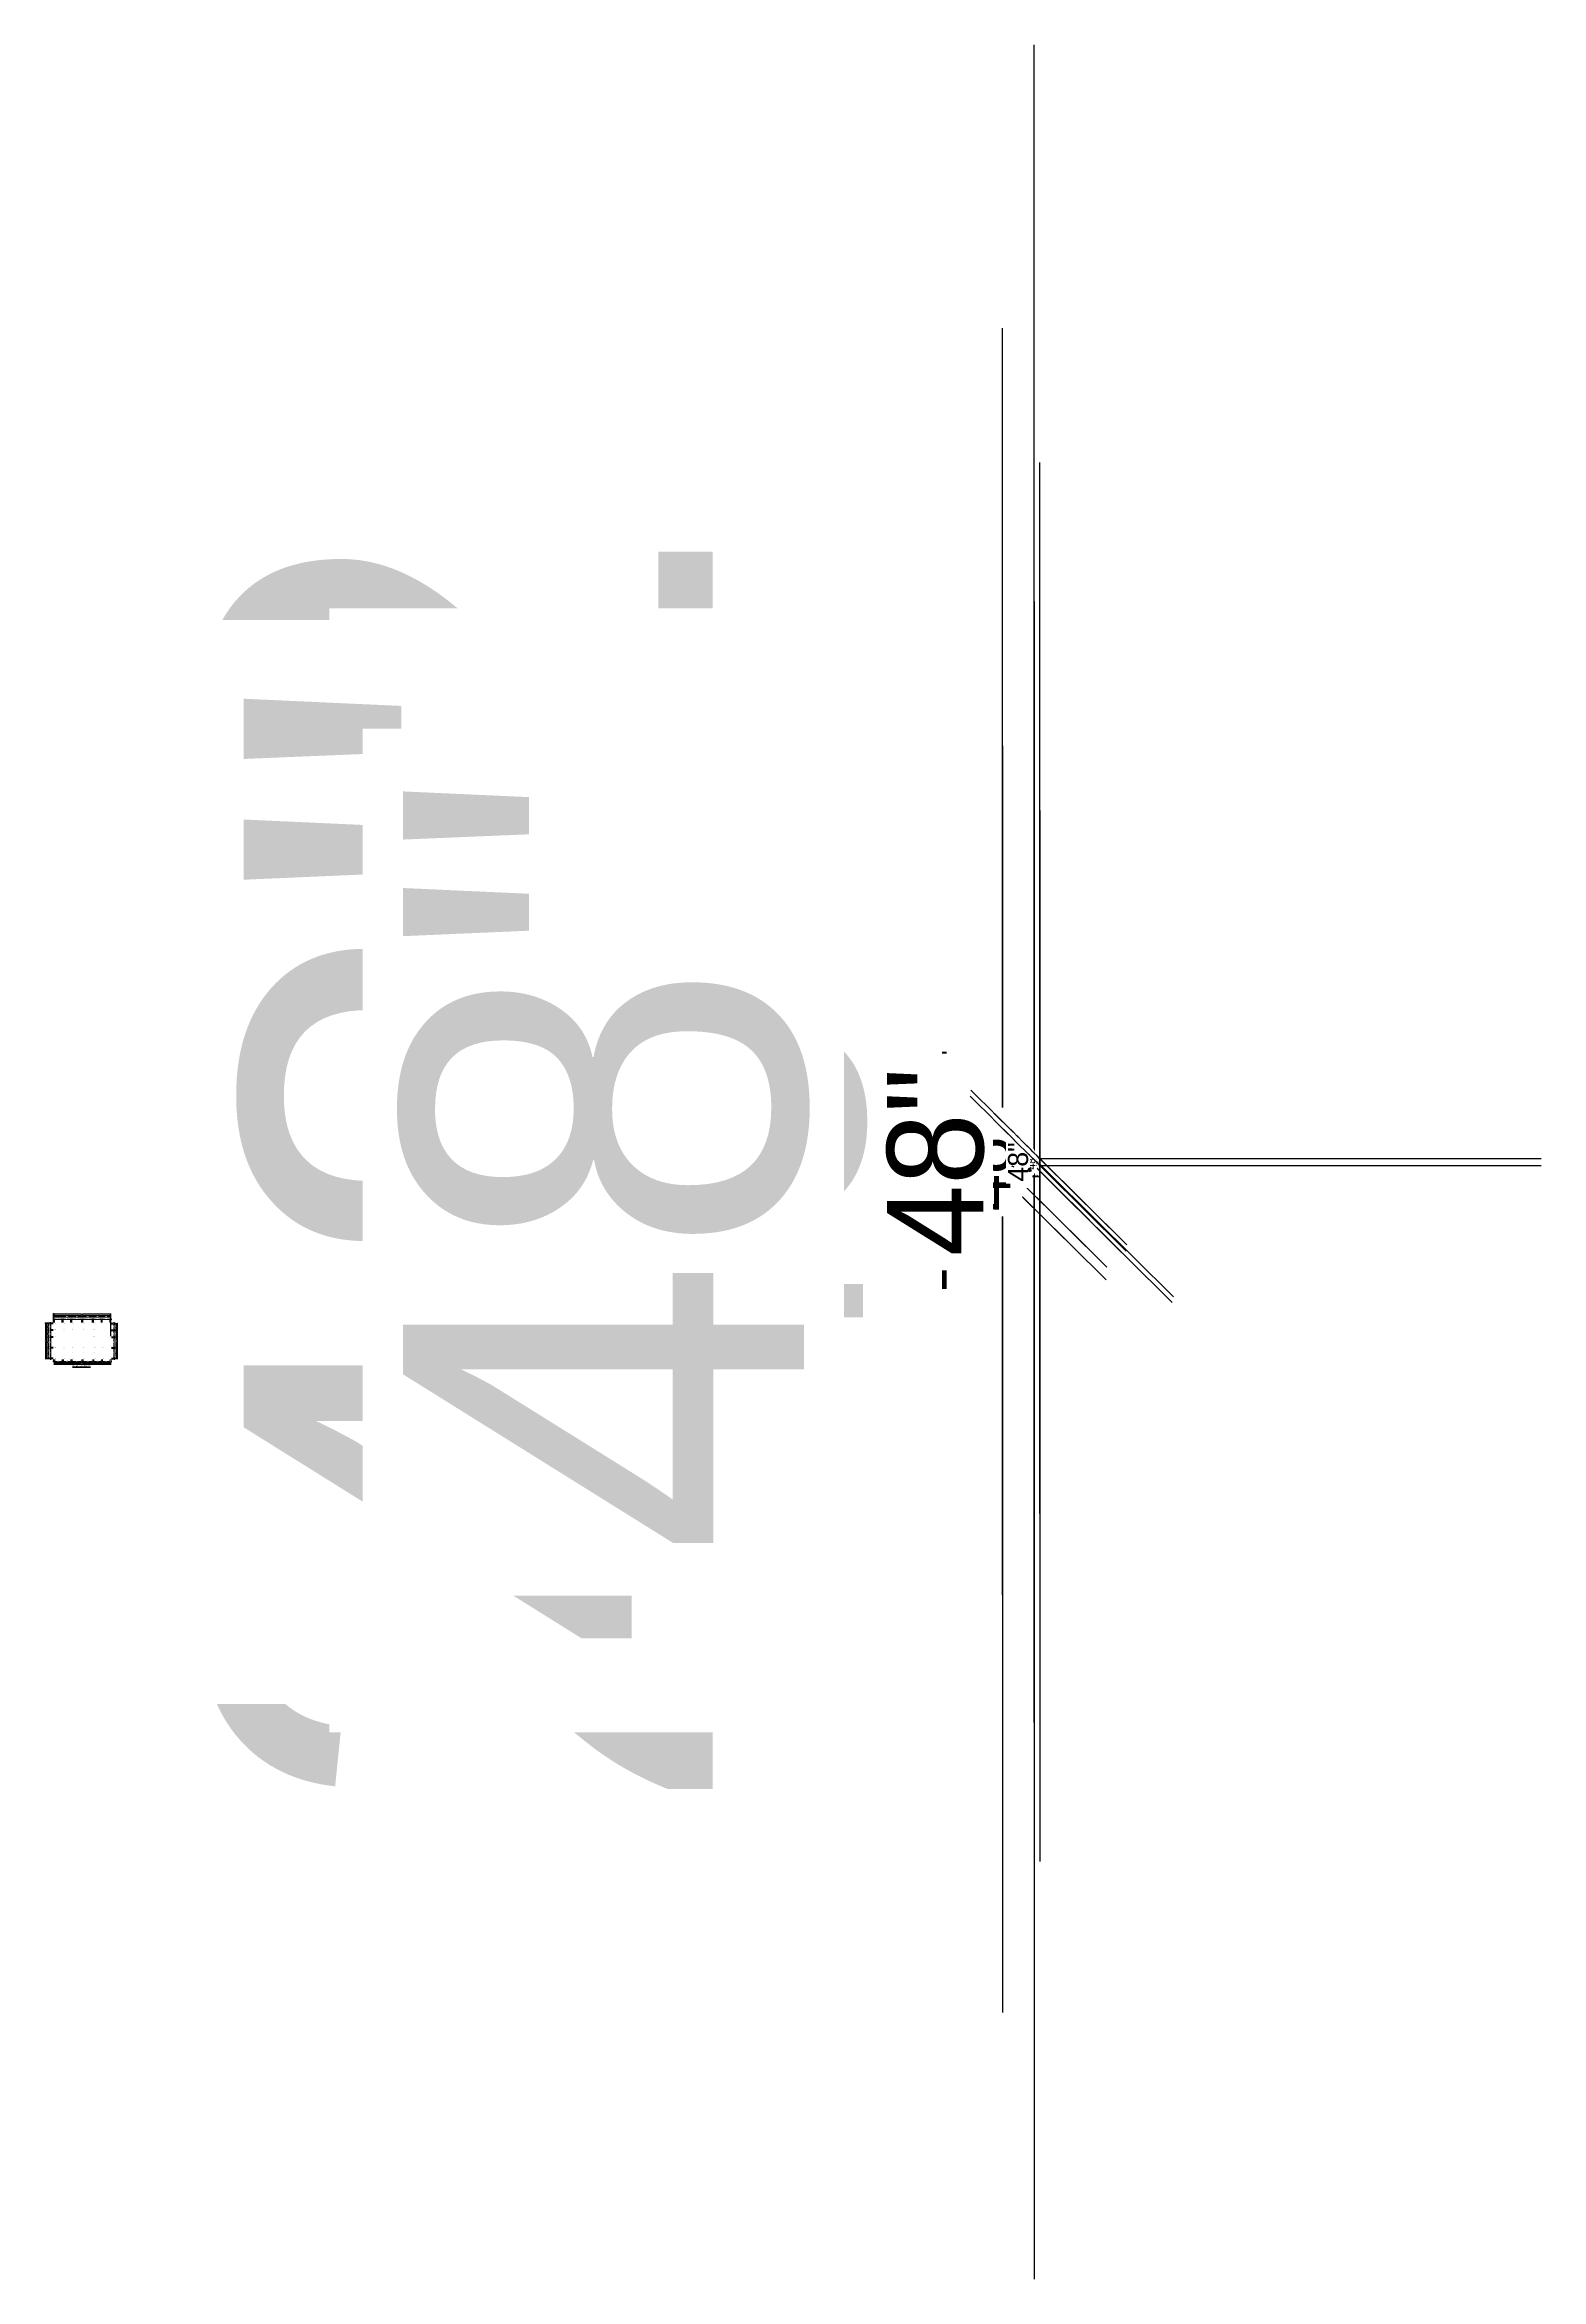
# Model space of a CAD drawing. Header units: millimetres. Extents: x 19442 to 19711, y 4351 to 4752.
import ezdxf
from ezdxf import colors
from ezdxf.entities.mleader import LeaderData, LeaderLine
from ezdxf.enums import TextEntityAlignment as Align
from ezdxf.math import Vec2, Vec3

# ---------------------------------------------------------------- set-up
doc = ezdxf.new("R2010")
doc.units = ezdxf.units.MM
doc.set_wipeout_variables(frame=1)
doc.linetypes.add('BORDER', pattern=[44.45, 12.7, -6.35, 12.7, -6.35, 0, -6.35])
doc.linetypes.add('CENTER', pattern=[2, 1.25, -0.25, 0.25, -0.25])
for name, color, linetype in [('0 @ 0.5', 7, 'Continuous'), ('ambiente @ 0.5', 2, 'Continuous'), ('cotas', 1, 'Continuous'), ('cotas @ 0.02', 1, 'Continuous'), ('cotas @ 0.04', 1, 'Continuous'), ('cotas @ 0.05', 1, 'Continuous'), ('cotas @ 0.08', 1, 'Continuous'), ('cotas @ 0.1', 1, 'Continuous'), ('cotas @ 0.12', 1, 'Continuous'), ('cotas @ 0.125', 1, 'Continuous'), ('cotas @ 0.16', 1, 'Continuous'), ('cotas @ 0.2', 1, 'Continuous'), ('cotas @ 0.24', 1, 'Continuous'), ('cotas @ 0.25', 1, 'Continuous'), ('cotas @ 0.33', 1, 'Continuous'), ('cotas @ 0.48', 1, 'Continuous'), ('cotas @ 0.5', 1, 'Continuous'), ('cotas @ 0.64', 1, 'Continuous'), ('cotas @ 0.75', 1, 'Continuous'), ('cotas @ 0.96', 1, 'Continuous'), ('cotas @ 1', 1, 'Continuous'), ('cotas @ 1.2', 1, 'Continuous'), ('cotas @ 1.25', 1, 'Continuous'), ('cotas @ 1.5', 1, 'Continuous'), ('cotas @ 1.92', 1, 'Continuous'), ('cotas @ 10', 1, 'Continuous'), ('cotas @ 10.8', 1, 'Continuous'), ('cotas @ 100', 1, 'Continuous'), ('cotas @ 12', 1, 'Continuous'), ('cotas @ 15.36', 1, 'Continuous'), ('cotas @ 16', 1, 'Continuous'), ('cotas @ 2', 1, 'Continuous'), ('cotas @ 2.4', 1, 'Continuous'), ('cotas @ 2.5', 1, 'Continuous'), ('cotas @ 20', 1, 'Continuous'), ('cotas @ 200', 1, 'Continuous'), ('cotas @ 24', 1, 'Continuous'), ('cotas @ 3.6', 1, 'Continuous'), ('cotas @ 3.84', 1, 'Continuous'), ('cotas @ 30', 1, 'Continuous'), ('cotas @ 300', 1, 'Continuous'), ('cotas @ 36', 1, 'Continuous'), ('cotas @ 4', 1, 'Continuous'), ('cotas @ 4.8', 1, 'Continuous'), ('cotas @ 40', 1, 'Continuous'), ('cotas @ 400', 1, 'Continuous'), ('cotas @ 48', 1, 'Continuous'), ('cotas @ 5', 1, 'Continuous'), ('cotas @ 50', 1, 'Continuous'), ('cotas @ 500', 1, 'Continuous'), ('cotas @ 6', 1, 'Continuous'), ('cotas @ 7.2', 1, 'Continuous'), ('cotas @ 7.68', 1, 'Continuous'), ('cotas @ 8', 1, 'Continuous'), ('cotas @ 8.4', 1, 'Continuous'), ('cotas @ 9.6', 1, 'Continuous'), ('cotas @ 95.9969', 1, 'Continuous'), ('EJES', 2, 'CENTER'), ('EJES @ 0.2', 2, 'CENTER'), ('EJES @ 0.5', 2, 'CENTER'), ('NIVELES @ 0.5', 2, 'Continuous'), ('NUMVyP', 3, 'Continuous'), ('SECCIONES', 3, 'Continuous'), ('SECCIONES @ 0.5', 3, 'Continuous'), ('SIMBOLOGIA ELEVACIONES @ 0.5', 2, 'Continuous'), ('SIMBOLOS DE MUEBLES', 2, 'Continuous'), ('SIMBOLOS DE MUEBLES @ 1', 2, 'Continuous'), ('SIMBOLOS PUERTAS Y VENTANAS', 2, 'Continuous'), ('SIMBOLOS PUERTAS Y VENTANAS @ 0.5', 2, 'Continuous'), ('TEXTO @ 0.5', 2, 'Continuous'), ('TEXTOS TITULOS @ 0.5', 3, 'Continuous')]:
    doc.layers.add(name, color=color, linetype=linetype)
doc.styles.add('century gothic', font='GOTHIC.TTF')
doc.styles.add('century gothic smc', font='GOTHIC.TTF')
doc.styles.add('COTAS SMC', font='GOTHIC.TTF')
doc.styles.add('NOTAS', font='GOTHIC.TTF')
doc.styles.add('SANSSERIF', font='sanssb__.ttf', dxfattribs={"width": 1.5})
doc.styles.add('SMCtitulos', font='sanss___.ttf')
doc.styles.get("Standard").update_dxf_attribs({"font": 'arial.ttf'})
doc.styles.add('SW', font='swissk.ttf')
doc.styles.add('verdana negrita', font='romans.shx')
doc.dimstyles.new('ANOTATIVE 100 SMCONSTRUCCIONES', dxfattribs={"dimscale": 0, "dimtxt": 0.18, "dimasz": 0.15, "dimexe": 0.18, "dimexo": 0.09, "dimgap": 0.1, "dimtad": 1, "dimzin": 0, "dimdsep": 46, "dimtxsty": 'century gothic', "dimblk1": 'FLECHA1', "dimblk2": 'FLECHA1', "dimsah": 1, "dimcen": 0.18, "dimdle": 0.075, "dimclrd": 1, "dimclre": 1, "dimclrt": 2, "dimaunit": 1, "dimadec": 0, "dimazin": 0, "dimtfac": 0.75, "dimtix": 1, "dimtmove": 2, "dimatfit": 3, "dimfxl": 0.09, "dimtvp": 1.5, "dimtfill": 1, "dimtolj": 1, "dimtzin": 0, "dimarcsym": 0})
doc.dimstyles.new('ANOTATIVE CM SMCONSTRUCCIONES', dxfattribs={"dimscale": 0, "dimtxt": 0.18, "dimasz": 0.15, "dimexe": 0.18, "dimexo": 0.18, "dimgap": 0.07, "dimtad": 1, "dimdec": 1, "dimlfac": 100, "dimdsep": 46, "dimtxsty": 'century gothic', "dimblk1": 'FLECHA1', "dimblk2": 'FLECHA1', "dimsah": 1, "dimcen": 0.18, "dimdle": 0.075, "dimclrd": 1, "dimclre": 1, "dimclrt": 2, "dimaunit": 1, "dimadec": 0, "dimazin": 2, "dimtfac": 0.75, "dimtdec": 1, "dimtix": 1, "dimtmove": 2, "dimatfit": 3, "dimfxl": 0.09, "dimtvp": 1.5, "dimtfill": 1, "dimtolj": 1, "dimtzin": 0, "dimarcsym": 0})
doc.dimstyles.new('PIES SMCONSTRUCCIONES', dxfattribs={"dimscale": 0, "dimtxt": 0.18, "dimasz": 0.2, "dimexe": 0.18, "dimexo": 0, "dimgap": 0.1, "dimtad": 1, "dimdec": 0, "dimlfac": 39.370079, "dimzin": 0, "dimdsep": 46, "dimlunit": 4, "dimtxsty": 'COTAS SMC', "dimblk1": 'FLECHA1', "dimblk2": 'FLECHA1', "dimsah": 1, "dimcen": 0.2, "dimdle": 0.075, "dimclrd": 1, "dimclre": 1, "dimclrt": 2, "dimaunit": 1, "dimadec": 0, "dimazin": 0, "dimtfac": 0.75, "dimtdec": 0, "dimtix": 1, "dimtmove": 2, "dimatfit": 3, "dimfxl": 0.09, "dimtvp": 1.5, "dimtfill": 1, "dimtolj": 1, "dimtzin": 0, "dimarcsym": 0})
doc.dimstyles.new('PULGADAS SMCONSTRUCCIONES', dxfattribs={"dimscale": 0, "dimtxt": 0.18, "dimasz": 0.125, "dimexe": 0.18, "dimexo": 0, "dimgap": 0.1, "dimtad": 1, "dimdec": 0, "dimlfac": 39.370079, "dimzin": 0, "dimdsep": 46, "dimtxsty": 'COTAS SMC', "dimblk1": 'FLECHA1', "dimblk2": 'FLECHA1', "dimsah": 1, "dimcen": 0.18, "dimdle": 0.075, "dimclrd": 1, "dimclre": 1, "dimclrt": 2, "dimaunit": 1, "dimadec": 0, "dimazin": 0, "dimtfac": 0.75, "dimtdec": 0, "dimtix": 1, "dimtmove": 2, "dimatfit": 3, "dimfxl": 0.09, "dimtvp": 1.5, "dimtfill": 1, "dimtolj": 1, "dimtzin": 0, "dimarcsym": 0})

# ---------------------------------------------------------------- blocks, each defined once
blk = doc.blocks.new('*U14')
at = {"color": 2}
blk.add_line((0, 0.05), (8.97, 0.05), dxfattribs=at)
at = {"color": 250}
blk.add_line((0, 0), (8.97, 0), dxfattribs=at)
at = {"color": 7}
blk.add_line((0, -0.05), (8.97, -0.05), dxfattribs=at)
at = {"color": 0, "linetype": 'ByBlock', "lineweight": -2, "style": 'NOTAS'}
for tag, p in [('2TITLE', (-0.04, 0.18)), ('1TITLE', (0.03, 1.01))]:
    blk.add_attdef(tag, p, '', height=0.3, dxfattribs=at)
blk.add_attdef('SCALE', text='', height=0.18, dxfattribs=at).set_placement((-0.04, -0.15), align=Align.TOP_LEFT)
blk = doc.blocks.new('FLECHA1')
at = {"color": 4}
blk.add_line((-0.2462, -0.2481), (0.2481, 0.25), dxfattribs=at)
at = {"color": 1}
blk.add_line((-1, 0), (0.4962, 0), dxfattribs=at)
blk = doc.blocks.new('*D493')
at = {"layer": 'cotas', "color": 1, "lineweight": -2, "transparency": 16777216}
for p, q in [((19615.94, 4550.84), (19614.24, 4550.84)), ((19614.33, 4548.5), (19614.33, 4550.77)), ((19615.49, 4548.43), (19614.24, 4548.43))]:
    blk.add_line(p, q, dxfattribs=at)
at = {"layer": 'cotas', "color": 1, "lineweight": -2, "transparency": 16777216, "xscale": 0.075, "yscale": 0.075, "zscale": 0.075}
for p, rotation in [((19614.33, 4550.84), 90), ((19614.33, 4548.43), 270)]:
    blk.add_blockref('FLECHA1', p, dxfattribs=dict(at, rotation=rotation))
at = {"layer": 'cotas', "color": 2, "transparency": 16777216, "insert": (19614.23, 4549.64), "char_height": 0.09, "attachment_point": 5, "rotation": 90, "style": 'century gothic', "bg_fill": 3, "box_fill_scale": 1.1, "bg_fill_color": 256, "bg_fill_true_color": 13158600, "bg_fill_transparency": 0}
blk.add_mtext('\\A1;2.42', dxfattribs=at)
at = {"layer": 'Defpoints', "color": 0, "transparency": 16777216}
for p in [(19614.33, 4550.84), (19615.98, 4550.84), (19615.53, 4548.43)]:
    blk.add_point(p, dxfattribs=at)
blk = doc.blocks.new('*D494')
at = {"layer": 'cotas', "color": 1, "lineweight": -2, "transparency": 16777216}
for p, q in [((19614.33, 4625.84), (19614.33, 4700.84)), ((19570.98, 4550.84), (19524.33, 4550.84)), ((19614.33, 4548.43), (19614.33, 4550.84)), ((19570.53, 4548.43), (19524.33, 4548.43)), ((19614.33, 4473.43), (19614.33, 4398.43))]:
    blk.add_line(p, q, dxfattribs=at)
at = {"layer": 'Defpoints', "color": 0, "transparency": 16777216}
for p in [(19614.33, 4550.84), (19615.98, 4550.84), (19615.53, 4548.43)]:
    blk.add_point(p, dxfattribs=at)
at = {"layer": 'cotas', "color": 1, "lineweight": -2, "transparency": 16777216, "xscale": 75, "yscale": 75, "zscale": 75}
for p, rotation in [((19614.33, 4550.84), 270), ((19614.33, 4548.43), 90)]:
    blk.add_blockref('FLECHA1', p, dxfattribs=dict(at, rotation=rotation))
at = {"layer": 'cotas', "color": 2, "transparency": 16777216, "insert": (19517.34, 4549.64), "char_height": 90, "attachment_point": 5, "rotation": 90, "style": 'century gothic', "bg_fill": 3, "box_fill_scale": 1.1, "bg_fill_color": 256, "bg_fill_true_color": 13158600, "bg_fill_transparency": 0}
blk.add_mtext('\\A1;2.42', dxfattribs=at)
blk = doc.blocks.new('*D495')
at = {"layer": 'cotas', "color": 1, "lineweight": -2, "transparency": 16777216}
for p, q in [((19615.98, 4550.84), (19614.32, 4550.84)), ((19614.33, 4548.44), (19614.33, 4550.84)), ((19615.53, 4548.43), (19614.32, 4548.43))]:
    blk.add_line(p, q, dxfattribs=at)
at = {"layer": 'cotas', "color": 1, "lineweight": -2, "transparency": 16777216, "xscale": 0.0075, "yscale": 0.0075, "zscale": 0.0075}
for p, rotation in [((19614.33, 4550.84), 90), ((19614.33, 4548.43), 270)]:
    blk.add_blockref('FLECHA1', p, dxfattribs=dict(at, rotation=rotation))
at = {"layer": 'cotas', "color": 2, "transparency": 16777216, "insert": (19614.32, 4549.64), "char_height": 0.009, "attachment_point": 5, "rotation": 90, "style": 'century gothic', "bg_fill": 3, "box_fill_scale": 1.1, "bg_fill_color": 256, "bg_fill_true_color": 13158600, "bg_fill_transparency": 0}
blk.add_mtext('\\A1;2.42', dxfattribs=at)
at = {"layer": 'Defpoints', "color": 0, "transparency": 16777216}
for p in [(19614.33, 4550.84), (19615.98, 4550.84), (19615.53, 4548.43)]:
    blk.add_point(p, dxfattribs=at)
blk = doc.blocks.new('*D496')
at = {"layer": 'cotas', "color": 1, "lineweight": -2, "transparency": 16777216}
for p, q in [((19615.8, 4550.84), (19613.97, 4550.84)), ((19614.33, 4548.73), (19614.33, 4550.54)), ((19615.35, 4548.43), (19613.97, 4548.43))]:
    blk.add_line(p, q, dxfattribs=at)
at = {"layer": 'cotas', "color": 1, "lineweight": -2, "transparency": 16777216, "xscale": 0.3, "yscale": 0.3, "zscale": 0.3}
for p, rotation in [((19614.33, 4550.84), 90), ((19614.33, 4548.43), 270)]:
    blk.add_blockref('FLECHA1', p, dxfattribs=dict(at, rotation=rotation))
at = {"layer": 'cotas', "color": 2, "transparency": 16777216, "insert": (19613.94, 4549.64), "char_height": 0.36, "attachment_point": 5, "rotation": 90, "style": 'century gothic', "bg_fill": 3, "box_fill_scale": 1.1, "bg_fill_color": 256, "bg_fill_true_color": 13158600, "bg_fill_transparency": 0}
blk.add_mtext('\\A1;2.42', dxfattribs=at)
at = {"layer": 'Defpoints', "color": 0, "transparency": 16777216}
for p in [(19614.33, 4550.84), (19615.98, 4550.84), (19615.53, 4548.43)]:
    blk.add_point(p, dxfattribs=at)
blk = doc.blocks.new('*D497')
at = {"layer": 'cotas', "color": 1, "lineweight": -2, "transparency": 16777216}
for p, q in [((19614.33, 4558.04), (19614.33, 4565.24)), ((19611.66, 4550.84), (19605.69, 4550.84)), ((19614.33, 4548.43), (19614.33, 4550.84)), ((19611.21, 4548.43), (19605.69, 4548.43)), ((19614.33, 4541.23), (19614.33, 4534.03))]:
    blk.add_line(p, q, dxfattribs=at)
at = {"layer": 'Defpoints', "color": 0, "transparency": 16777216}
for p in [(19614.33, 4550.84), (19615.98, 4550.84), (19615.53, 4548.43)]:
    blk.add_point(p, dxfattribs=at)
at = {"layer": 'cotas', "color": 1, "lineweight": -2, "transparency": 16777216, "xscale": 7.200000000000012, "yscale": 7.200000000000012, "zscale": 7.200000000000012}
for p, rotation in [((19614.33, 4550.84), 270), ((19614.33, 4548.43), 90)]:
    blk.add_blockref('FLECHA1', p, dxfattribs=dict(at, rotation=rotation))
at = {"layer": 'cotas', "color": 2, "transparency": 16777216, "insert": (19605.02, 4549.64), "char_height": 8.64, "attachment_point": 5, "rotation": 90, "style": 'century gothic', "bg_fill": 3, "box_fill_scale": 1.1, "bg_fill_color": 256, "bg_fill_true_color": 13158600, "bg_fill_transparency": 0}
blk.add_mtext('\\A1;2.42', dxfattribs=at)
blk = doc.blocks.new('*D498')
at = {"layer": 'cotas', "color": 1, "lineweight": -2, "transparency": 16777216}
for p, q in [((19614.33, 4552.46), (19614.33, 4554.08)), ((19615.01, 4550.84), (19612.38, 4550.84)), ((19614.33, 4548.43), (19614.33, 4550.84)), ((19614.56, 4548.43), (19612.38, 4548.43)), ((19614.33, 4546.81), (19614.33, 4545.19))]:
    blk.add_line(p, q, dxfattribs=at)
at = {"layer": 'Defpoints', "color": 0, "transparency": 16777216}
for p in [(19615.98, 4550.84), (19615.53, 4548.43)]:
    blk.add_point(p, dxfattribs=at)
at = {"layer": 'cotas', "color": 1, "lineweight": -2, "transparency": 16777216, "xscale": 1.619992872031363, "yscale": 1.619992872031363, "zscale": 1.619992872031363}
for p, rotation in [((19614.33, 4550.84), 270), ((19614.33, 4548.43), 90)]:
    blk.add_blockref('FLECHA1', p, dxfattribs=dict(at, rotation=rotation))
at = {"layer": 'cotas', "color": 2, "transparency": 16777216, "insert": (19612.23, 4549.64), "char_height": 1.944, "attachment_point": 5, "rotation": 90, "style": 'century gothic', "bg_fill": 3, "box_fill_scale": 1.1, "bg_fill_color": 256, "bg_fill_true_color": 13158600, "bg_fill_transparency": 0}
blk.add_mtext('\\A1;2.42', dxfattribs=at)
at = {"layer": 'Defpoints', "color": 0, "transparency": 16777216}
blk.add_point((19614.33, 4550.84), dxfattribs=at)
blk = doc.blocks.new('*D499')
at = {"layer": 'cotas', "color": 1, "lineweight": -2, "transparency": 16777216}
for p, q in [((19615.12, 4550.84), (19612.6, 4550.84)), ((19614.33, 4552.28), (19614.33, 4553.72)), ((19614.33, 4548.43), (19614.33, 4550.84)), ((19614.67, 4548.43), (19612.6, 4548.43)), ((19614.33, 4546.99), (19614.33, 4545.55))]:
    blk.add_line(p, q, dxfattribs=at)
at = {"layer": 'Defpoints', "color": 0, "transparency": 16777216}
for p in [(19615.98, 4550.84), (19615.53, 4548.43)]:
    blk.add_point(p, dxfattribs=at)
at = {"layer": 'cotas', "color": 1, "lineweight": -2, "transparency": 16777216, "xscale": 1.439995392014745, "yscale": 1.439995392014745, "zscale": 1.439995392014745}
for p, rotation in [((19614.33, 4550.84), 270), ((19614.33, 4548.43), 90)]:
    blk.add_blockref('FLECHA1', p, dxfattribs=dict(at, rotation=rotation))
at = {"layer": 'cotas', "color": 2, "transparency": 16777216, "insert": (19612.46, 4549.64), "char_height": 1.728, "attachment_point": 5, "rotation": 90, "style": 'century gothic', "bg_fill": 3, "box_fill_scale": 1.1, "bg_fill_color": 256, "bg_fill_true_color": 13158600, "bg_fill_transparency": 0}
blk.add_mtext('\\A1;2.42', dxfattribs=at)
at = {"layer": 'Defpoints', "color": 0, "transparency": 16777216}
blk.add_point((19614.33, 4550.84), dxfattribs=at)
blk = doc.blocks.new('*D500')
at = {"layer": 'cotas', "color": 1, "lineweight": -2, "transparency": 16777216}
for p, q in [((19615.98, 4550.84), (19614.32, 4550.84)), ((19614.33, 4548.43), (19614.33, 4550.84)), ((19615.53, 4548.43), (19614.32, 4548.43))]:
    blk.add_line(p, q, dxfattribs=at)
at = {"layer": 'cotas', "color": 1, "lineweight": -2, "transparency": 16777216, "xscale": 0.003, "yscale": 0.003, "zscale": 0.003}
for p, rotation in [((19614.33, 4550.84), 90), ((19614.33, 4548.43), 270)]:
    blk.add_blockref('FLECHA1', p, dxfattribs=dict(at, rotation=rotation))
at = {"layer": 'cotas', "color": 2, "transparency": 16777216, "insert": (19614.32, 4549.64), "char_height": 0.0036, "attachment_point": 5, "rotation": 90, "style": 'century gothic', "bg_fill": 3, "box_fill_scale": 1.1, "bg_fill_color": 256, "bg_fill_true_color": 13158600, "bg_fill_transparency": 0}
blk.add_mtext('\\A1;2.42', dxfattribs=at)
at = {"layer": 'Defpoints', "color": 0, "transparency": 16777216}
for p in [(19614.33, 4550.84), (19615.98, 4550.84), (19615.53, 4548.43)]:
    blk.add_point(p, dxfattribs=at)
blk = doc.blocks.new('*D501')
at = {"layer": 'cotas', "color": 1, "lineweight": -2, "transparency": 16777216}
for p, q in [((19614.33, 4556.24), (19614.33, 4561.64)), ((19612.74, 4550.84), (19607.85, 4550.84)), ((19614.33, 4548.43), (19614.33, 4550.84)), ((19612.29, 4548.43), (19607.85, 4548.43)), ((19614.33, 4543.03), (19614.33, 4537.63))]:
    blk.add_line(p, q, dxfattribs=at)
at = {"layer": 'Defpoints', "color": 0, "transparency": 16777216}
for p in [(19614.33, 4550.84), (19615.98, 4550.84), (19615.53, 4548.43)]:
    blk.add_point(p, dxfattribs=at)
at = {"layer": 'cotas', "color": 1, "lineweight": -2, "transparency": 16777216, "xscale": 5.399999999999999, "yscale": 5.399999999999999, "zscale": 5.399999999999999}
for p, rotation in [((19614.33, 4550.84), 270), ((19614.33, 4548.43), 90)]:
    blk.add_blockref('FLECHA1', p, dxfattribs=dict(at, rotation=rotation))
at = {"layer": 'cotas', "color": 2, "transparency": 16777216, "insert": (19607.34, 4549.64), "char_height": 6.48, "attachment_point": 5, "rotation": 90, "style": 'century gothic', "bg_fill": 3, "box_fill_scale": 1.1, "bg_fill_color": 256, "bg_fill_true_color": 13158600, "bg_fill_transparency": 0}
blk.add_mtext('\\A1;2.42', dxfattribs=at)
blk = doc.blocks.new('*D502')
at = {"layer": 'cotas', "color": 1, "lineweight": -2, "transparency": 16777216}
for p, q in [((19615.97, 4550.84), (19614.31, 4550.84)), ((19614.33, 4548.44), (19614.33, 4550.83)), ((19615.52, 4548.43), (19614.31, 4548.43))]:
    blk.add_line(p, q, dxfattribs=at)
at = {"layer": 'cotas', "color": 1, "lineweight": -2, "transparency": 16777216, "xscale": 0.015, "yscale": 0.015, "zscale": 0.015}
for p, rotation in [((19614.33, 4550.84), 90), ((19614.33, 4548.43), 270)]:
    blk.add_blockref('FLECHA1', p, dxfattribs=dict(at, rotation=rotation))
at = {"layer": 'cotas', "color": 2, "transparency": 16777216, "insert": (19614.31, 4549.64), "char_height": 0.018, "attachment_point": 5, "rotation": 90, "style": 'century gothic', "bg_fill": 3, "box_fill_scale": 1.1, "bg_fill_color": 256, "bg_fill_true_color": 13158600, "bg_fill_transparency": 0}
blk.add_mtext('\\A1;2.42', dxfattribs=at)
at = {"layer": 'Defpoints', "color": 0, "transparency": 16777216}
for p in [(19614.33, 4550.84), (19615.98, 4550.84), (19615.53, 4548.43)]:
    blk.add_point(p, dxfattribs=at)
blk = doc.blocks.new('*D503')
at = {"layer": 'cotas', "color": 1, "lineweight": -2, "transparency": 16777216}
for p, q in [((19614.33, 4554.44), (19614.33, 4558.04)), ((19613.82, 4550.84), (19610.01, 4550.84)), ((19614.33, 4548.43), (19614.33, 4550.84)), ((19613.37, 4548.43), (19610.01, 4548.43)), ((19614.33, 4544.83), (19614.33, 4541.23))]:
    blk.add_line(p, q, dxfattribs=at)
at = {"layer": 'Defpoints', "color": 0, "transparency": 16777216}
for p in [(19614.33, 4550.84), (19615.98, 4550.84), (19615.53, 4548.43)]:
    blk.add_point(p, dxfattribs=at)
at = {"layer": 'cotas', "color": 1, "lineweight": -2, "transparency": 16777216, "xscale": 3.599999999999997, "yscale": 3.599999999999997, "zscale": 3.599999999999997}
for p, rotation in [((19614.33, 4550.84), 270), ((19614.33, 4548.43), 90)]:
    blk.add_blockref('FLECHA1', p, dxfattribs=dict(at, rotation=rotation))
at = {"layer": 'cotas', "color": 2, "transparency": 16777216, "insert": (19609.67, 4549.64), "char_height": 4.32, "attachment_point": 5, "rotation": 90, "style": 'century gothic', "bg_fill": 3, "box_fill_scale": 1.1, "bg_fill_color": 256, "bg_fill_true_color": 13158600, "bg_fill_transparency": 0}
blk.add_mtext('\\A1;2.42', dxfattribs=at)
blk = doc.blocks.new('*D504')
at = {"layer": 'cotas', "color": 1, "lineweight": -2, "transparency": 16777216}
for p, q in [((19614.33, 4555.34), (19614.33, 4559.84)), ((19613.28, 4550.84), (19608.93, 4550.84)), ((19614.33, 4548.43), (19614.33, 4550.84)), ((19612.83, 4548.43), (19608.93, 4548.43)), ((19614.33, 4543.93), (19614.33, 4539.43))]:
    blk.add_line(p, q, dxfattribs=at)
at = {"layer": 'Defpoints', "color": 0, "transparency": 16777216}
for p in [(19614.33, 4550.84), (19615.98, 4550.84), (19615.53, 4548.43)]:
    blk.add_point(p, dxfattribs=at)
at = {"layer": 'cotas', "color": 1, "lineweight": -2, "transparency": 16777216, "xscale": 4.5, "yscale": 4.5, "zscale": 4.5}
for p, rotation in [((19614.33, 4550.84), 270), ((19614.33, 4548.43), 90)]:
    blk.add_blockref('FLECHA1', p, dxfattribs=dict(at, rotation=rotation))
at = {"layer": 'cotas', "color": 2, "transparency": 16777216, "insert": (19608.51, 4549.64), "char_height": 5.4, "attachment_point": 5, "rotation": 90, "style": 'century gothic', "bg_fill": 3, "box_fill_scale": 1.1, "bg_fill_color": 256, "bg_fill_true_color": 13158600, "bg_fill_transparency": 0}
blk.add_mtext('\\A1;2.42', dxfattribs=at)
blk = doc.blocks.new('*D505')
at = {"layer": 'cotas', "color": 1, "lineweight": -2, "transparency": 16777216}
for p, q in [((19615.34, 4550.84), (19613.03, 4550.84)), ((19614.33, 4551.92), (19614.33, 4553)), ((19614.33, 4548.43), (19614.33, 4550.84)), ((19614.89, 4548.43), (19613.03, 4548.43)), ((19614.33, 4547.35), (19614.33, 4546.27))]:
    blk.add_line(p, q, dxfattribs=at)
at = {"layer": 'Defpoints', "color": 0, "transparency": 16777216}
blk.add_point((19615.98, 4550.84), dxfattribs=at)
at = {"layer": 'cotas', "color": 1, "lineweight": -2, "transparency": 16777216, "xscale": 1.08, "yscale": 1.08, "zscale": 1.08}
for p, rotation in [((19614.33, 4550.84), 270), ((19614.33, 4548.43), 90)]:
    blk.add_blockref('FLECHA1', p, dxfattribs=dict(at, rotation=rotation))
at = {"layer": 'cotas', "color": 2, "transparency": 16777216, "insert": (19612.93, 4549.64), "char_height": 1.296, "attachment_point": 5, "rotation": 90, "style": 'century gothic', "bg_fill": 3, "box_fill_scale": 1.1, "bg_fill_color": 256, "bg_fill_true_color": 13158600, "bg_fill_transparency": 0}
blk.add_mtext('\\A1;2.42', dxfattribs=at)
at = {"layer": 'Defpoints', "color": 0, "transparency": 16777216}
for p in [(19614.33, 4550.84), (19615.53, 4548.43)]:
    blk.add_point(p, dxfattribs=at)
blk = doc.blocks.new('*D506')
at = {"layer": 'cotas', "color": 1, "lineweight": -2, "transparency": 16777216}
for p, q in [((19614.33, 4553.15), (19614.33, 4555.45)), ((19614.6, 4550.84), (19611.56, 4550.84)), ((19614.33, 4548.43), (19614.33, 4550.84)), ((19614.15, 4548.43), (19611.56, 4548.43)), ((19614.33, 4546.13), (19614.33, 4543.82))]:
    blk.add_line(p, q, dxfattribs=at)
at = {"layer": 'Defpoints', "color": 0, "transparency": 16777216}
for p in [(19615.98, 4550.84), (19615.53, 4548.43)]:
    blk.add_point(p, dxfattribs=at)
at = {"layer": 'cotas', "color": 1, "lineweight": -2, "transparency": 16777216, "xscale": 2.3040058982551, "yscale": 2.3040058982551, "zscale": 2.3040058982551}
for p, rotation in [((19614.33, 4550.84), 270), ((19614.33, 4548.43), 90)]:
    blk.add_blockref('FLECHA1', p, dxfattribs=dict(at, rotation=rotation))
at = {"layer": 'cotas', "color": 2, "transparency": 16777216, "insert": (19611.35, 4549.64), "char_height": 2.765, "attachment_point": 5, "rotation": 90, "style": 'century gothic', "bg_fill": 3, "box_fill_scale": 1.1, "bg_fill_color": 256, "bg_fill_true_color": 13158600, "bg_fill_transparency": 0}
blk.add_mtext('\\A1;2.42', dxfattribs=at)
at = {"layer": 'Defpoints', "color": 0, "transparency": 16777216}
blk.add_point((19614.33, 4550.84), dxfattribs=at)
blk = doc.blocks.new('*D507')
at = {"layer": 'cotas', "color": 1, "lineweight": -2, "transparency": 16777216}
for p, q in [((19614.33, 4552.64), (19614.33, 4554.44)), ((19614.9, 4550.84), (19612.17, 4550.84)), ((19614.33, 4548.43), (19614.33, 4550.84)), ((19614.45, 4548.43), (19612.17, 4548.43)), ((19614.33, 4546.63), (19614.33, 4544.83))]:
    blk.add_line(p, q, dxfattribs=at)
at = {"layer": 'Defpoints', "color": 0, "transparency": 16777216}
for p in [(19615.98, 4550.84), (19615.53, 4548.43)]:
    blk.add_point(p, dxfattribs=at)
at = {"layer": 'cotas', "color": 1, "lineweight": -2, "transparency": 16777216, "xscale": 1.8, "yscale": 1.8, "zscale": 1.8}
for p, rotation in [((19614.33, 4550.84), 270), ((19614.33, 4548.43), 90)]:
    blk.add_blockref('FLECHA1', p, dxfattribs=dict(at, rotation=rotation))
at = {"layer": 'cotas', "color": 2, "transparency": 16777216, "insert": (19612, 4549.64), "char_height": 2.16, "attachment_point": 5, "rotation": 90, "style": 'century gothic', "bg_fill": 3, "box_fill_scale": 1.1, "bg_fill_color": 256, "bg_fill_true_color": 13158600, "bg_fill_transparency": 0}
blk.add_mtext('\\A1;2.42', dxfattribs=at)
at = {"layer": 'Defpoints', "color": 0, "transparency": 16777216}
blk.add_point((19614.33, 4550.84), dxfattribs=at)
blk = doc.blocks.new('*D508')
at = {"layer": 'cotas', "color": 1, "lineweight": -2, "transparency": 16777216}
for p, q in [((19615.87, 4550.84), (19614.1, 4550.84)), ((19614.33, 4548.62), (19614.33, 4550.66)), ((19615.42, 4548.43), (19614.1, 4548.43))]:
    blk.add_line(p, q, dxfattribs=at)
at = {"layer": 'cotas', "color": 1, "lineweight": -2, "transparency": 16777216, "xscale": 0.1875, "yscale": 0.1875, "zscale": 0.1875}
for p, rotation in [((19614.33, 4550.84), 90), ((19614.33, 4548.43), 270)]:
    blk.add_blockref('FLECHA1', p, dxfattribs=dict(at, rotation=rotation))
at = {"layer": 'cotas', "color": 2, "transparency": 16777216, "insert": (19614.08, 4549.64), "char_height": 0.225, "attachment_point": 5, "rotation": 90, "style": 'century gothic', "bg_fill": 3, "box_fill_scale": 1.1, "bg_fill_color": 256, "bg_fill_true_color": 13158600, "bg_fill_transparency": 0}
blk.add_mtext('\\A1;2.42', dxfattribs=at)
at = {"layer": 'Defpoints', "color": 0, "transparency": 16777216}
for p in [(19614.33, 4550.84), (19615.98, 4550.84), (19615.53, 4548.43)]:
    blk.add_point(p, dxfattribs=at)
blk = doc.blocks.new('*D509')
at = {"layer": 'cotas', "color": 1, "lineweight": -2, "transparency": 16777216}
for p, q in [((19615.66, 4550.84), (19613.68, 4550.84)), ((19614.33, 4548.97), (19614.33, 4550.3)), ((19615.21, 4548.43), (19613.68, 4548.43))]:
    blk.add_line(p, q, dxfattribs=at)
at = {"layer": 'cotas', "color": 1, "lineweight": -2, "transparency": 16777216, "xscale": 0.5399999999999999, "yscale": 0.5399999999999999, "zscale": 0.5399999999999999}
for p, rotation in [((19614.33, 4550.84), 90), ((19614.33, 4548.43), 270)]:
    blk.add_blockref('FLECHA1', p, dxfattribs=dict(at, rotation=rotation))
at = {"layer": 'cotas', "color": 2, "transparency": 16777216, "insert": (19613.63, 4549.64), "char_height": 0.648, "attachment_point": 5, "rotation": 90, "style": 'century gothic', "bg_fill": 3, "box_fill_scale": 1.1, "bg_fill_color": 256, "bg_fill_true_color": 13158600, "bg_fill_transparency": 0}
blk.add_mtext('\\A1;2.42', dxfattribs=at)
at = {"layer": 'Defpoints', "color": 0, "transparency": 16777216}
for p in [(19614.33, 4550.84), (19615.98, 4550.84), (19615.53, 4548.43)]:
    blk.add_point(p, dxfattribs=at)
blk = doc.blocks.new('*D510')
at = {"layer": 'cotas', "color": 1, "lineweight": -2, "transparency": 16777216}
for p, q in [((19615.53, 4550.84), (19613.43, 4550.84)), ((19614.33, 4551.59), (19614.33, 4552.34)), ((19614.33, 4548.43), (19614.33, 4550.84)), ((19615.08, 4548.43), (19613.43, 4548.43)), ((19614.33, 4547.68), (19614.33, 4546.93))]:
    blk.add_line(p, q, dxfattribs=at)
at = {"layer": 'Defpoints', "color": 0, "transparency": 16777216}
blk.add_point((19615.98, 4550.84), dxfattribs=at)
at = {"layer": 'cotas', "color": 1, "lineweight": -2, "transparency": 16777216, "xscale": 0.75, "yscale": 0.75, "zscale": 0.75}
for p, rotation in [((19614.33, 4550.84), 270), ((19614.33, 4548.43), 90)]:
    blk.add_blockref('FLECHA1', p, dxfattribs=dict(at, rotation=rotation))
at = {"layer": 'cotas', "color": 2, "transparency": 16777216, "insert": (19613.36, 4549.64), "char_height": 0.9, "attachment_point": 5, "rotation": 90, "style": 'century gothic', "bg_fill": 3, "box_fill_scale": 1.1, "bg_fill_color": 256, "bg_fill_true_color": 13158600, "bg_fill_transparency": 0}
blk.add_mtext('\\A1;2.42', dxfattribs=at)
at = {"layer": 'Defpoints', "color": 0, "transparency": 16777216}
for p in [(19614.33, 4550.84), (19615.53, 4548.43)]:
    blk.add_point(p, dxfattribs=at)
blk = doc.blocks.new('*D511')
at = {"layer": 'cotas', "color": 1, "lineweight": -2, "transparency": 16777216}
for p, q in [((19615.88, 4550.84), (19614.11, 4550.84)), ((19614.33, 4548.61), (19614.33, 4550.66)), ((19615.43, 4548.43), (19614.11, 4548.43))]:
    blk.add_line(p, q, dxfattribs=at)
at = {"layer": 'cotas', "color": 1, "lineweight": -2, "transparency": 16777216, "xscale": 0.18, "yscale": 0.18, "zscale": 0.18}
for p, rotation in [((19614.33, 4550.84), 90), ((19614.33, 4548.43), 270)]:
    blk.add_blockref('FLECHA1', p, dxfattribs=dict(at, rotation=rotation))
at = {"layer": 'cotas', "color": 2, "transparency": 16777216, "insert": (19614.09, 4549.64), "char_height": 0.216, "attachment_point": 5, "rotation": 90, "style": 'century gothic', "bg_fill": 3, "box_fill_scale": 1.1, "bg_fill_color": 256, "bg_fill_true_color": 13158600, "bg_fill_transparency": 0}
blk.add_mtext('\\A1;2.42', dxfattribs=at)
at = {"layer": 'Defpoints', "color": 0, "transparency": 16777216}
for p in [(19614.33, 4550.84), (19615.98, 4550.84), (19615.53, 4548.43)]:
    blk.add_point(p, dxfattribs=at)
blk = doc.blocks.new('*D512')
at = {"layer": 'cotas', "color": 1, "lineweight": -2, "transparency": 16777216}
for p, q in [((19615.26, 4550.84), (19612.89, 4550.84)), ((19614.33, 4552.04), (19614.33, 4553.24)), ((19614.33, 4548.43), (19614.33, 4550.84)), ((19614.81, 4548.43), (19612.89, 4548.43)), ((19614.33, 4547.23), (19614.33, 4546.03))]:
    blk.add_line(p, q, dxfattribs=at)
at = {"layer": 'Defpoints', "color": 0, "transparency": 16777216}
blk.add_point((19615.98, 4550.84), dxfattribs=at)
at = {"layer": 'cotas', "color": 1, "lineweight": -2, "transparency": 16777216, "xscale": 1.2, "yscale": 1.2, "zscale": 1.2}
for p, rotation in [((19614.33, 4550.84), 270), ((19614.33, 4548.43), 90)]:
    blk.add_blockref('FLECHA1', p, dxfattribs=dict(at, rotation=rotation))
at = {"layer": 'cotas', "color": 2, "transparency": 16777216, "insert": (19612.77, 4549.64), "char_height": 1.44, "attachment_point": 5, "rotation": 90, "style": 'century gothic', "bg_fill": 3, "box_fill_scale": 1.1, "bg_fill_color": 256, "bg_fill_true_color": 13158600, "bg_fill_transparency": 0}
blk.add_mtext('\\A1;2.42', dxfattribs=at)
at = {"layer": 'Defpoints', "color": 0, "transparency": 16777216}
for p in [(19614.33, 4550.84), (19615.53, 4548.43)]:
    blk.add_point(p, dxfattribs=at)
blk = doc.blocks.new('*D513')
at = {"layer": 'cotas', "color": 1, "lineweight": -2, "transparency": 16777216}
for p, q in [((19615.64, 4550.84), (19613.63, 4550.84)), ((19614.33, 4551.42), (19614.33, 4552)), ((19614.33, 4548.43), (19614.33, 4550.84)), ((19615.19, 4548.43), (19613.63, 4548.43)), ((19614.33, 4547.85), (19614.33, 4547.28))]:
    blk.add_line(p, q, dxfattribs=at)
at = {"layer": 'cotas', "color": 1, "lineweight": -2, "transparency": 16777216, "xscale": 0.5759992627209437, "yscale": 0.5759992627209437, "zscale": 0.5759992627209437}
for p, rotation in [((19614.33, 4550.84), 270), ((19614.33, 4548.43), 90)]:
    blk.add_blockref('FLECHA1', p, dxfattribs=dict(at, rotation=rotation))
at = {"layer": 'cotas', "color": 2, "transparency": 16777216, "insert": (19613.58, 4549.64), "char_height": 0.691, "attachment_point": 5, "rotation": 90, "style": 'century gothic', "bg_fill": 3, "box_fill_scale": 1.1, "bg_fill_color": 256, "bg_fill_true_color": 13158600, "bg_fill_transparency": 0}
blk.add_mtext('\\A1;2.42', dxfattribs=at)
at = {"layer": 'Defpoints', "color": 0, "transparency": 16777216}
for p in [(19614.33, 4550.84), (19615.98, 4550.84), (19615.53, 4548.43)]:
    blk.add_point(p, dxfattribs=at)
blk = doc.blocks.new('*D514')
at = {"layer": 'cotas', "color": 1, "lineweight": -2, "transparency": 16777216}
for p, q in [((19615.81, 4550.84), (19613.98, 4550.84)), ((19614.33, 4548.72), (19614.33, 4550.56)), ((19615.36, 4548.43), (19613.98, 4548.43))]:
    blk.add_line(p, q, dxfattribs=at)
at = {"layer": 'cotas', "color": 1, "lineweight": -2, "transparency": 16777216, "xscale": 0.288, "yscale": 0.288, "zscale": 0.288}
for p, rotation in [((19614.33, 4550.84), 90), ((19614.33, 4548.43), 270)]:
    blk.add_blockref('FLECHA1', p, dxfattribs=dict(at, rotation=rotation))
at = {"layer": 'cotas', "color": 2, "transparency": 16777216, "insert": (19613.95, 4549.64), "char_height": 0.346, "attachment_point": 5, "rotation": 90, "style": 'century gothic', "bg_fill": 3, "box_fill_scale": 1.1, "bg_fill_color": 256, "bg_fill_true_color": 13158600, "bg_fill_transparency": 0}
blk.add_mtext('\\A1;2.42', dxfattribs=at)
at = {"layer": 'Defpoints', "color": 0, "transparency": 16777216}
for p in [(19614.33, 4550.84), (19615.98, 4550.84), (19615.53, 4548.43)]:
    blk.add_point(p, dxfattribs=at)
blk = doc.blocks.new('*D515')
at = {"layer": 'cotas', "color": 1, "lineweight": -2, "transparency": 16777216}
for p, q in [((19614.33, 4556.84), (19614.33, 4562.84)), ((19612.38, 4550.84), (19607.13, 4550.84)), ((19614.33, 4548.43), (19614.33, 4550.84)), ((19611.93, 4548.43), (19607.13, 4548.43)), ((19614.33, 4542.43), (19614.33, 4536.43))]:
    blk.add_line(p, q, dxfattribs=at)
at = {"layer": 'Defpoints', "color": 0, "transparency": 16777216}
for p in [(19614.33, 4550.84), (19615.98, 4550.84), (19615.53, 4548.43)]:
    blk.add_point(p, dxfattribs=at)
at = {"layer": 'cotas', "color": 1, "lineweight": -2, "transparency": 16777216, "xscale": 6, "yscale": 6, "zscale": 6}
for p, rotation in [((19614.33, 4550.84), 270), ((19614.33, 4548.43), 90)]:
    blk.add_blockref('FLECHA1', p, dxfattribs=dict(at, rotation=rotation))
at = {"layer": 'cotas', "color": 2, "transparency": 16777216, "insert": (19606.57, 4549.64), "char_height": 7.2, "attachment_point": 5, "rotation": 90, "style": 'century gothic', "bg_fill": 3, "box_fill_scale": 1.1, "bg_fill_color": 256, "bg_fill_true_color": 13158600, "bg_fill_transparency": 0}
blk.add_mtext('\\A1;2.42', dxfattribs=at)
blk = doc.blocks.new('*D516')
at = {"layer": 'cotas', "color": 1, "lineweight": -2, "transparency": 16777216}
for p, q in [((19615.44, 4550.84), (19613.25, 4550.84)), ((19614.33, 4551.74), (19614.33, 4552.64)), ((19614.33, 4548.43), (19614.33, 4550.84)), ((19614.99, 4548.43), (19613.25, 4548.43)), ((19614.33, 4547.53), (19614.33, 4546.63))]:
    blk.add_line(p, q, dxfattribs=at)
at = {"layer": 'Defpoints', "color": 0, "transparency": 16777216}
blk.add_point((19615.98, 4550.84), dxfattribs=at)
at = {"layer": 'cotas', "color": 1, "lineweight": -2, "transparency": 16777216, "xscale": 0.8999999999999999, "yscale": 0.8999999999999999, "zscale": 0.8999999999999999}
for p, rotation in [((19614.33, 4550.84), 270), ((19614.33, 4548.43), 90)]:
    blk.add_blockref('FLECHA1', p, dxfattribs=dict(at, rotation=rotation))
at = {"layer": 'cotas', "color": 2, "transparency": 16777216, "insert": (19613.16, 4549.64), "char_height": 1.08, "attachment_point": 5, "rotation": 90, "style": 'century gothic', "bg_fill": 3, "box_fill_scale": 1.1, "bg_fill_color": 256, "bg_fill_true_color": 13158600, "bg_fill_transparency": 0}
blk.add_mtext('\\A1;2.42', dxfattribs=at)
at = {"layer": 'Defpoints', "color": 0, "transparency": 16777216}
for p in [(19614.33, 4550.84), (19615.53, 4548.43)]:
    blk.add_point(p, dxfattribs=at)
blk = doc.blocks.new('*D517')
at = {"layer": 'cotas', "color": 1, "lineweight": -2, "transparency": 16777216}
for p, q in [((19614.33, 4565.84), (19614.33, 4580.84)), ((19606.98, 4550.84), (19596.33, 4550.84)), ((19614.33, 4548.43), (19614.33, 4550.84)), ((19606.53, 4548.43), (19596.33, 4548.43)), ((19614.33, 4533.43), (19614.33, 4518.43))]:
    blk.add_line(p, q, dxfattribs=at)
at = {"layer": 'Defpoints', "color": 0, "transparency": 16777216}
for p in [(19614.33, 4550.84), (19615.98, 4550.84), (19615.53, 4548.43)]:
    blk.add_point(p, dxfattribs=at)
at = {"layer": 'cotas', "color": 1, "lineweight": -2, "transparency": 16777216, "xscale": 15, "yscale": 15, "zscale": 15}
for p, rotation in [((19614.33, 4550.84), 270), ((19614.33, 4548.43), 90)]:
    blk.add_blockref('FLECHA1', p, dxfattribs=dict(at, rotation=rotation))
at = {"layer": 'cotas', "color": 2, "transparency": 16777216, "insert": (19594.93, 4549.64), "char_height": 18, "attachment_point": 5, "rotation": 90, "style": 'century gothic', "bg_fill": 3, "box_fill_scale": 1.1, "bg_fill_color": 256, "bg_fill_true_color": 13158600, "bg_fill_transparency": 0}
blk.add_mtext('\\A1;2.42', dxfattribs=at)
blk = doc.blocks.new('*D518')
at = {"layer": 'cotas', "color": 1, "lineweight": -2, "transparency": 16777216}
for p, q in [((19615.55, 4550.84), (19613.46, 4550.84)), ((19614.33, 4551.56), (19614.33, 4552.28)), ((19614.33, 4548.43), (19614.33, 4550.84)), ((19615.1, 4548.43), (19613.46, 4548.43)), ((19614.33, 4547.71), (19614.33, 4546.99))]:
    blk.add_line(p, q, dxfattribs=at)
at = {"layer": 'Defpoints', "color": 0, "transparency": 16777216}
blk.add_point((19615.98, 4550.84), dxfattribs=at)
at = {"layer": 'cotas', "color": 1, "lineweight": -2, "transparency": 16777216, "xscale": 0.7200000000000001, "yscale": 0.7200000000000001, "zscale": 0.7200000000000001}
for p, rotation in [((19614.33, 4550.84), 270), ((19614.33, 4548.43), 90)]:
    blk.add_blockref('FLECHA1', p, dxfattribs=dict(at, rotation=rotation))
at = {"layer": 'cotas', "color": 2, "transparency": 16777216, "insert": (19613.39, 4549.64), "char_height": 0.864, "attachment_point": 5, "rotation": 90, "style": 'century gothic', "bg_fill": 3, "box_fill_scale": 1.1, "bg_fill_color": 256, "bg_fill_true_color": 13158600, "bg_fill_transparency": 0}
blk.add_mtext('\\A1;2.42', dxfattribs=at)
at = {"layer": 'Defpoints', "color": 0, "transparency": 16777216}
for p in [(19614.33, 4550.84), (19615.53, 4548.43)]:
    blk.add_point(p, dxfattribs=at)
blk = doc.blocks.new('*D519')
at = {"layer": 'cotas', "color": 1, "lineweight": -2, "transparency": 16777216}
for p, q in [((19615.95, 4550.84), (19614.27, 4550.84)), ((19614.33, 4548.48), (19614.33, 4550.8)), ((19615.5, 4548.43), (19614.27, 4548.43))]:
    blk.add_line(p, q, dxfattribs=at)
at = {"layer": 'cotas', "color": 1, "lineweight": -2, "transparency": 16777216, "xscale": 0.0495, "yscale": 0.0495, "zscale": 0.0495}
for p, rotation in [((19614.33, 4550.84), 90), ((19614.33, 4548.43), 270)]:
    blk.add_blockref('FLECHA1', p, dxfattribs=dict(at, rotation=rotation))
at = {"layer": 'cotas', "color": 2, "transparency": 16777216, "insert": (19614.26, 4549.64), "char_height": 0.0594, "attachment_point": 5, "rotation": 90, "style": 'century gothic', "bg_fill": 3, "box_fill_scale": 1.1, "bg_fill_color": 256, "bg_fill_true_color": 13158600, "bg_fill_transparency": 0}
blk.add_mtext('\\A1;2.42', dxfattribs=at)
at = {"layer": 'Defpoints', "color": 0, "transparency": 16777216}
for p in [(19614.33, 4550.84), (19615.98, 4550.84), (19615.53, 4548.43)]:
    blk.add_point(p, dxfattribs=at)
blk = doc.blocks.new('*D520')
at = {"layer": 'cotas', "color": 1, "lineweight": -2, "transparency": 16777216}
for p, q in [((19615.97, 4550.84), (19614.3, 4550.84)), ((19614.33, 4548.45), (19614.33, 4550.82)), ((19615.52, 4548.43), (19614.3, 4548.43))]:
    blk.add_line(p, q, dxfattribs=at)
at = {"layer": 'cotas', "color": 1, "lineweight": -2, "transparency": 16777216, "xscale": 0.024, "yscale": 0.024, "zscale": 0.024}
for p, rotation in [((19614.33, 4550.84), 90), ((19614.33, 4548.43), 270)]:
    blk.add_blockref('FLECHA1', p, dxfattribs=dict(at, rotation=rotation))
at = {"layer": 'cotas', "color": 2, "transparency": 16777216, "insert": (19614.3, 4549.64), "char_height": 0.0288, "attachment_point": 5, "rotation": 90, "style": 'century gothic', "bg_fill": 3, "box_fill_scale": 1.1, "bg_fill_color": 256, "bg_fill_true_color": 13158600, "bg_fill_transparency": 0}
blk.add_mtext('\\A1;2.42', dxfattribs=at)
at = {"layer": 'Defpoints', "color": 0, "transparency": 16777216}
for p in [(19614.33, 4550.84), (19615.98, 4550.84), (19615.53, 4548.43)]:
    blk.add_point(p, dxfattribs=at)
blk = doc.blocks.new('*D521')
at = {"layer": 'cotas', "color": 1, "lineweight": -2, "transparency": 16777216}
for p, q in [((19615.97, 4550.84), (19614.3, 4550.84)), ((19614.33, 4548.45), (19614.33, 4550.83)), ((19615.52, 4548.43), (19614.3, 4548.43))]:
    blk.add_line(p, q, dxfattribs=at)
at = {"layer": 'cotas', "color": 1, "lineweight": -2, "transparency": 16777216, "xscale": 0.01800000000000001, "yscale": 0.01800000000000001, "zscale": 0.01800000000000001}
for p, rotation in [((19614.33, 4550.84), 90), ((19614.33, 4548.43), 270)]:
    blk.add_blockref('FLECHA1', p, dxfattribs=dict(at, rotation=rotation))
at = {"layer": 'cotas', "color": 2, "transparency": 16777216, "insert": (19614.3, 4549.64), "char_height": 0.0216, "attachment_point": 5, "rotation": 90, "style": 'century gothic', "bg_fill": 3, "box_fill_scale": 1.1, "bg_fill_color": 256, "bg_fill_true_color": 13158600, "bg_fill_transparency": 0}
blk.add_mtext('\\A1;2.42', dxfattribs=at)
at = {"layer": 'Defpoints', "color": 0, "transparency": 16777216}
for p in [(19614.33, 4550.84), (19615.98, 4550.84), (19615.53, 4548.43)]:
    blk.add_point(p, dxfattribs=at)
blk = doc.blocks.new('*D522')
at = {"layer": 'cotas', "color": 1, "lineweight": -2, "transparency": 16777216}
for p, q in [((19615.93, 4550.84), (19614.21, 4550.84)), ((19614.33, 4548.53), (19614.33, 4550.75)), ((19615.48, 4548.43), (19614.21, 4548.43))]:
    blk.add_line(p, q, dxfattribs=at)
at = {"layer": 'cotas', "color": 1, "lineweight": -2, "transparency": 16777216, "xscale": 0.096, "yscale": 0.096, "zscale": 0.096}
for p, rotation in [((19614.33, 4550.84), 90), ((19614.33, 4548.43), 270)]:
    blk.add_blockref('FLECHA1', p, dxfattribs=dict(at, rotation=rotation))
at = {"layer": 'cotas', "color": 2, "transparency": 16777216, "insert": (19614.2, 4549.64), "char_height": 0.115, "attachment_point": 5, "rotation": 90, "style": 'century gothic', "bg_fill": 3, "box_fill_scale": 1.1, "bg_fill_color": 256, "bg_fill_true_color": 13158600, "bg_fill_transparency": 0}
blk.add_mtext('\\A1;2.42', dxfattribs=at)
at = {"layer": 'Defpoints', "color": 0, "transparency": 16777216}
for p in [(19614.33, 4550.84), (19615.98, 4550.84), (19615.53, 4548.43)]:
    blk.add_point(p, dxfattribs=at)
blk = doc.blocks.new('*D523')
at = {"layer": 'cotas', "color": 1, "lineweight": -2, "transparency": 16777216}
for p, q in [((19614.33, 4580.84), (19614.33, 4610.84)), ((19597.98, 4550.84), (19578.33, 4550.84)), ((19614.33, 4548.43), (19614.33, 4550.84)), ((19597.53, 4548.43), (19578.33, 4548.43)), ((19614.33, 4518.43), (19614.33, 4488.43))]:
    blk.add_line(p, q, dxfattribs=at)
at = {"layer": 'Defpoints', "color": 0, "transparency": 16777216}
for p in [(19614.33, 4550.84), (19615.98, 4550.84), (19615.53, 4548.43)]:
    blk.add_point(p, dxfattribs=at)
at = {"layer": 'cotas', "color": 1, "lineweight": -2, "transparency": 16777216, "xscale": 30, "yscale": 30, "zscale": 30}
for p, rotation in [((19614.33, 4550.84), 270), ((19614.33, 4548.43), 90)]:
    blk.add_blockref('FLECHA1', p, dxfattribs=dict(at, rotation=rotation))
at = {"layer": 'cotas', "color": 2, "transparency": 16777216, "insert": (19575.53, 4549.64), "char_height": 36, "attachment_point": 5, "rotation": 90, "style": 'century gothic', "bg_fill": 3, "box_fill_scale": 1.1, "bg_fill_color": 256, "bg_fill_true_color": 13158600, "bg_fill_transparency": 0}
blk.add_mtext('\\A1;2.42', dxfattribs=at)
blk = doc.blocks.new('*D524')
at = {"layer": 'cotas', "color": 1, "lineweight": -2, "transparency": 16777216}
for p, q in [((19615.9, 4550.84), (19614.15, 4550.84)), ((19614.33, 4548.57), (19614.33, 4550.7)), ((19615.45, 4548.43), (19614.15, 4548.43))]:
    blk.add_line(p, q, dxfattribs=at)
at = {"layer": 'cotas', "color": 1, "lineweight": -2, "transparency": 16777216, "xscale": 0.144, "yscale": 0.144, "zscale": 0.144}
for p, rotation in [((19614.33, 4550.84), 90), ((19614.33, 4548.43), 270)]:
    blk.add_blockref('FLECHA1', p, dxfattribs=dict(at, rotation=rotation))
at = {"layer": 'cotas', "color": 2, "transparency": 16777216, "insert": (19614.14, 4549.64), "char_height": 0.173, "attachment_point": 5, "rotation": 90, "style": 'century gothic', "bg_fill": 3, "box_fill_scale": 1.1, "bg_fill_color": 256, "bg_fill_true_color": 13158600, "bg_fill_transparency": 0}
blk.add_mtext('\\A1;2.42', dxfattribs=at)
at = {"layer": 'Defpoints', "color": 0, "transparency": 16777216}
for p in [(19614.33, 4550.84), (19615.98, 4550.84), (19615.53, 4548.43)]:
    blk.add_point(p, dxfattribs=at)
blk = doc.blocks.new('*D525')
at = {"layer": 'cotas', "color": 1, "lineweight": -2, "transparency": 16777216}
for p, q in [((19615.97, 4550.84), (19614.3, 4550.84)), ((19614.33, 4548.45), (19614.33, 4550.83)), ((19615.52, 4548.43), (19614.3, 4548.43))]:
    blk.add_line(p, q, dxfattribs=at)
at = {"layer": 'cotas', "color": 1, "lineweight": -2, "transparency": 16777216, "xscale": 0.01875, "yscale": 0.01875, "zscale": 0.01875}
for p, rotation in [((19614.33, 4550.84), 90), ((19614.33, 4548.43), 270)]:
    blk.add_blockref('FLECHA1', p, dxfattribs=dict(at, rotation=rotation))
at = {"layer": 'cotas', "color": 2, "transparency": 16777216, "insert": (19614.3, 4549.64), "char_height": 0.0225, "attachment_point": 5, "rotation": 90, "style": 'century gothic', "bg_fill": 3, "box_fill_scale": 1.1, "bg_fill_color": 256, "bg_fill_true_color": 13158600, "bg_fill_transparency": 0}
blk.add_mtext('\\A1;2.42', dxfattribs=at)
at = {"layer": 'Defpoints', "color": 0, "transparency": 16777216}
for p in [(19614.33, 4550.84), (19615.98, 4550.84), (19615.53, 4548.43)]:
    blk.add_point(p, dxfattribs=at)
blk = doc.blocks.new('*D526')
at = {"layer": 'cotas', "color": 1, "lineweight": -2, "transparency": 16777216}
for p, q in [((19615.98, 4550.84), (19614.32, 4550.84)), ((19614.33, 4548.44), (19614.33, 4550.84)), ((19615.53, 4548.43), (19614.32, 4548.43))]:
    blk.add_line(p, q, dxfattribs=at)
at = {"layer": 'cotas', "color": 1, "lineweight": -2, "transparency": 16777216, "xscale": 0.006, "yscale": 0.006, "zscale": 0.006}
for p, rotation in [((19614.33, 4550.84), 90), ((19614.33, 4548.43), 270)]:
    blk.add_blockref('FLECHA1', p, dxfattribs=dict(at, rotation=rotation))
at = {"layer": 'cotas', "color": 2, "transparency": 16777216, "insert": (19614.32, 4549.64), "char_height": 0.0072, "attachment_point": 5, "rotation": 90, "style": 'century gothic', "bg_fill": 3, "box_fill_scale": 1.1, "bg_fill_color": 256, "bg_fill_true_color": 13158600, "bg_fill_transparency": 0}
blk.add_mtext('\\A1;2.42', dxfattribs=at)
at = {"layer": 'Defpoints', "color": 0, "transparency": 16777216}
for p in [(19614.33, 4550.84), (19615.98, 4550.84), (19615.53, 4548.43)]:
    blk.add_point(p, dxfattribs=at)
blk = doc.blocks.new('*D527')
at = {"layer": 'cotas', "color": 1, "lineweight": -2, "transparency": 16777216}
for p, q in [((19615.76, 4550.84), (19613.88, 4550.84)), ((19614.33, 4548.8), (19614.33, 4550.47)), ((19615.31, 4548.43), (19613.88, 4548.43))]:
    blk.add_line(p, q, dxfattribs=at)
at = {"layer": 'cotas', "color": 1, "lineweight": -2, "transparency": 16777216, "xscale": 0.375, "yscale": 0.375, "zscale": 0.375}
for p, rotation in [((19614.33, 4550.84), 90), ((19614.33, 4548.43), 270)]:
    blk.add_blockref('FLECHA1', p, dxfattribs=dict(at, rotation=rotation))
at = {"layer": 'cotas', "color": 2, "transparency": 16777216, "insert": (19613.84, 4549.64), "char_height": 0.45, "attachment_point": 5, "rotation": 90, "style": 'century gothic', "bg_fill": 3, "box_fill_scale": 1.1, "bg_fill_color": 256, "bg_fill_true_color": 13158600, "bg_fill_transparency": 0}
blk.add_mtext('\\A1;2.42', dxfattribs=at)
at = {"layer": 'Defpoints', "color": 0, "transparency": 16777216}
for p in [(19614.33, 4550.84), (19615.98, 4550.84), (19615.53, 4548.43)]:
    blk.add_point(p, dxfattribs=at)
blk = doc.blocks.new('*D528')
at = {"layer": 'cotas', "color": 1, "lineweight": -2, "transparency": 16777216}
for p, q in [((19615.94, 4550.84), (19614.24, 4550.84)), ((19614.33, 4548.5), (19614.33, 4550.77)), ((19615.49, 4548.43), (19614.24, 4548.43))]:
    blk.add_line(p, q, dxfattribs=at)
at = {"layer": 'cotas', "color": 1, "lineweight": -2, "transparency": 16777216, "xscale": 0.07200000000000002, "yscale": 0.07200000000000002, "zscale": 0.07200000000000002}
for p, rotation in [((19614.33, 4550.84), 90), ((19614.33, 4548.43), 270)]:
    blk.add_blockref('FLECHA1', p, dxfattribs=dict(at, rotation=rotation))
at = {"layer": 'cotas', "color": 2, "transparency": 16777216, "insert": (19614.23, 4549.64), "char_height": 0.0864, "attachment_point": 5, "rotation": 90, "style": 'century gothic', "bg_fill": 3, "box_fill_scale": 1.1, "bg_fill_color": 256, "bg_fill_true_color": 13158600, "bg_fill_transparency": 0}
blk.add_mtext('\\A1;2.42', dxfattribs=at)
at = {"layer": 'Defpoints', "color": 0, "transparency": 16777216}
for p in [(19614.33, 4550.84), (19615.98, 4550.84), (19615.53, 4548.43)]:
    blk.add_point(p, dxfattribs=at)
blk = doc.blocks.new('*D529')
at = {"layer": 'cotas', "color": 1, "lineweight": -2, "transparency": 16777216}
for p, q in [((19615.97, 4550.84), (19614.29, 4550.84)), ((19614.33, 4548.46), (19614.33, 4550.81)), ((19615.52, 4548.43), (19614.29, 4548.43))]:
    blk.add_line(p, q, dxfattribs=at)
at = {"layer": 'cotas', "color": 1, "lineweight": -2, "transparency": 16777216, "xscale": 0.03, "yscale": 0.03, "zscale": 0.03}
for p, rotation in [((19614.33, 4550.84), 90), ((19614.33, 4548.43), 270)]:
    blk.add_blockref('FLECHA1', p, dxfattribs=dict(at, rotation=rotation))
at = {"layer": 'cotas', "color": 2, "transparency": 16777216, "insert": (19614.29, 4549.64), "char_height": 0.036, "attachment_point": 5, "rotation": 90, "style": 'century gothic', "bg_fill": 3, "box_fill_scale": 1.1, "bg_fill_color": 256, "bg_fill_true_color": 13158600, "bg_fill_transparency": 0}
blk.add_mtext('\\A1;2.42', dxfattribs=at)
at = {"layer": 'Defpoints', "color": 0, "transparency": 16777216}
for p in [(19614.33, 4550.84), (19615.98, 4550.84), (19615.53, 4548.43)]:
    blk.add_point(p, dxfattribs=at)
blk = doc.blocks.new('*D530')
at = {"layer": 'cotas', "color": 1, "lineweight": -2, "transparency": 16777216}
for p, q in [((19615.85, 4550.84), (19614.06, 4550.84)), ((19614.33, 4548.65), (19614.33, 4550.62)), ((19615.4, 4548.43), (19614.06, 4548.43))]:
    blk.add_line(p, q, dxfattribs=at)
at = {"layer": 'cotas', "color": 1, "lineweight": -2, "transparency": 16777216, "xscale": 0.225, "yscale": 0.225, "zscale": 0.225}
for p, rotation in [((19614.33, 4550.84), 90), ((19614.33, 4548.43), 270)]:
    blk.add_blockref('FLECHA1', p, dxfattribs=dict(at, rotation=rotation))
at = {"layer": 'cotas', "color": 2, "transparency": 16777216, "insert": (19614.04, 4549.64), "char_height": 0.27, "attachment_point": 5, "rotation": 90, "style": 'century gothic', "bg_fill": 3, "box_fill_scale": 1.1, "bg_fill_color": 256, "bg_fill_true_color": 13158600, "bg_fill_transparency": 0}
blk.add_mtext('\\A1;2.42', dxfattribs=at)
at = {"layer": 'Defpoints', "color": 0, "transparency": 16777216}
for p in [(19614.33, 4550.84), (19615.98, 4550.84), (19615.53, 4548.43)]:
    blk.add_point(p, dxfattribs=at)
blk = doc.blocks.new('*D531')
at = {"layer": 'cotas', "color": 1, "lineweight": -2, "transparency": 16777216}
for p, q in [((19615.23, 4550.84), (19612.81, 4550.84)), ((19614.33, 4552.1), (19614.33, 4553.36)), ((19614.33, 4548.43), (19614.33, 4550.84)), ((19614.78, 4548.43), (19612.81, 4548.43)), ((19614.33, 4547.17), (19614.33, 4545.91))]:
    blk.add_line(p, q, dxfattribs=at)
at = {"layer": 'Defpoints', "color": 0, "transparency": 16777216}
blk.add_point((19615.98, 4550.84), dxfattribs=at)
at = {"layer": 'cotas', "color": 1, "lineweight": -2, "transparency": 16777216, "xscale": 1.259995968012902, "yscale": 1.259995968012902, "zscale": 1.259995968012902}
for p, rotation in [((19614.33, 4550.84), 270), ((19614.33, 4548.43), 90)]:
    blk.add_blockref('FLECHA1', p, dxfattribs=dict(at, rotation=rotation))
at = {"layer": 'cotas', "color": 2, "transparency": 16777216, "insert": (19612.7, 4549.64), "char_height": 1.512, "attachment_point": 5, "rotation": 90, "style": 'century gothic', "bg_fill": 3, "box_fill_scale": 1.1, "bg_fill_color": 256, "bg_fill_true_color": 13158600, "bg_fill_transparency": 0}
blk.add_mtext('\\A1;2.42', dxfattribs=at)
at = {"layer": 'Defpoints', "color": 0, "transparency": 16777216}
for p in [(19614.33, 4550.84), (19615.53, 4548.43)]:
    blk.add_point(p, dxfattribs=at)
blk = doc.blocks.new('*D532')
at = {"layer": 'cotas', "color": 1, "lineweight": -2, "transparency": 16777216}
for p, q in [((19614.33, 4553.24), (19614.33, 4555.64)), ((19614.54, 4550.84), (19611.45, 4550.84)), ((19614.33, 4548.43), (19614.33, 4550.84)), ((19614.09, 4548.43), (19611.45, 4548.43)), ((19614.33, 4546.03), (19614.33, 4543.63))]:
    blk.add_line(p, q, dxfattribs=at)
at = {"layer": 'Defpoints', "color": 0, "transparency": 16777216}
for p in [(19615.98, 4550.84), (19615.53, 4548.43)]:
    blk.add_point(p, dxfattribs=at)
at = {"layer": 'cotas', "color": 1, "lineweight": -2, "transparency": 16777216, "xscale": 2.4, "yscale": 2.4, "zscale": 2.4}
for p, rotation in [((19614.33, 4550.84), 270), ((19614.33, 4548.43), 90)]:
    blk.add_blockref('FLECHA1', p, dxfattribs=dict(at, rotation=rotation))
at = {"layer": 'cotas', "color": 2, "transparency": 16777216, "insert": (19611.22, 4549.64), "char_height": 2.88, "attachment_point": 5, "rotation": 90, "style": 'century gothic', "bg_fill": 3, "box_fill_scale": 1.1, "bg_fill_color": 256, "bg_fill_true_color": 13158600, "bg_fill_transparency": 0}
blk.add_mtext('\\A1;2.42', dxfattribs=at)
at = {"layer": 'Defpoints', "color": 0, "transparency": 16777216}
blk.add_point((19614.33, 4550.84), dxfattribs=at)
blk = doc.blocks.new('*D533')
at = {"layer": 'cotas', "color": 1, "lineweight": -2, "transparency": 16777216}
for p, q in [((19615.98, 4550.84), (19614.31, 4550.84)), ((19614.33, 4548.44), (19614.33, 4550.83)), ((19615.53, 4548.43), (19614.31, 4548.43))]:
    blk.add_line(p, q, dxfattribs=at)
at = {"layer": 'cotas', "color": 1, "lineweight": -2, "transparency": 16777216, "xscale": 0.012, "yscale": 0.012, "zscale": 0.012}
for p, rotation in [((19614.33, 4550.84), 90), ((19614.33, 4548.43), 270)]:
    blk.add_blockref('FLECHA1', p, dxfattribs=dict(at, rotation=rotation))
at = {"layer": 'cotas', "color": 2, "transparency": 16777216, "insert": (19614.31, 4549.64), "char_height": 0.0144, "attachment_point": 5, "rotation": 90, "style": 'century gothic', "bg_fill": 3, "box_fill_scale": 1.1, "bg_fill_color": 256, "bg_fill_true_color": 13158600, "bg_fill_transparency": 0}
blk.add_mtext('\\A1;2.42', dxfattribs=at)
at = {"layer": 'Defpoints', "color": 0, "transparency": 16777216}
for p in [(19614.33, 4550.84), (19615.98, 4550.84), (19615.53, 4548.43)]:
    blk.add_point(p, dxfattribs=at)
blk = doc.blocks.new('*D534')
at = {"layer": 'cotas', "color": 1, "lineweight": -2, "transparency": 16777216}
for p, q in [((19615.62, 4550.84), (19613.61, 4550.84)), ((19614.33, 4551.44), (19614.33, 4552.04)), ((19614.33, 4548.43), (19614.33, 4550.84)), ((19615.17, 4548.43), (19613.61, 4548.43)), ((19614.33, 4547.83), (19614.33, 4547.23))]:
    blk.add_line(p, q, dxfattribs=at)
at = {"layer": 'cotas', "color": 1, "lineweight": -2, "transparency": 16777216, "xscale": 0.6, "yscale": 0.6, "zscale": 0.6}
for p, rotation in [((19614.33, 4550.84), 270), ((19614.33, 4548.43), 90)]:
    blk.add_blockref('FLECHA1', p, dxfattribs=dict(at, rotation=rotation))
at = {"layer": 'cotas', "color": 2, "transparency": 16777216, "insert": (19613.55, 4549.64), "char_height": 0.72, "attachment_point": 5, "rotation": 90, "style": 'century gothic', "bg_fill": 3, "box_fill_scale": 1.1, "bg_fill_color": 256, "bg_fill_true_color": 13158600, "bg_fill_transparency": 0}
blk.add_mtext('\\A1;2.42', dxfattribs=at)
at = {"layer": 'Defpoints', "color": 0, "transparency": 16777216}
for p in [(19614.33, 4550.84), (19615.98, 4550.84), (19615.53, 4548.43)]:
    blk.add_point(p, dxfattribs=at)
blk = doc.blocks.new('*D535')
at = {"layer": 'cotas', "color": 1, "lineweight": -2, "transparency": 16777216}
for p, q in [((19615.08, 4550.84), (19612.53, 4550.84)), ((19614.33, 4552.34), (19614.33, 4553.84)), ((19614.33, 4548.43), (19614.33, 4550.84)), ((19614.63, 4548.43), (19612.53, 4548.43)), ((19614.33, 4546.93), (19614.33, 4545.43))]:
    blk.add_line(p, q, dxfattribs=at)
at = {"layer": 'Defpoints', "color": 0, "transparency": 16777216}
for p in [(19615.98, 4550.84), (19615.53, 4548.43)]:
    blk.add_point(p, dxfattribs=at)
at = {"layer": 'cotas', "color": 1, "lineweight": -2, "transparency": 16777216, "xscale": 1.5, "yscale": 1.5, "zscale": 1.5}
for p, rotation in [((19614.33, 4550.84), 270), ((19614.33, 4548.43), 90)]:
    blk.add_blockref('FLECHA1', p, dxfattribs=dict(at, rotation=rotation))
at = {"layer": 'cotas', "color": 2, "transparency": 16777216, "insert": (19612.39, 4549.64), "char_height": 1.8, "attachment_point": 5, "rotation": 90, "style": 'century gothic', "bg_fill": 3, "box_fill_scale": 1.1, "bg_fill_color": 256, "bg_fill_true_color": 13158600, "bg_fill_transparency": 0}
blk.add_mtext('\\A1;2.42', dxfattribs=at)
at = {"layer": 'Defpoints', "color": 0, "transparency": 16777216}
blk.add_point((19614.33, 4550.84), dxfattribs=at)
blk = doc.blocks.new('*D536')
at = {"layer": 'cotas', "color": 1, "lineweight": -2, "transparency": 16777216}
for p, q in [((19615.29, 4550.84), (19612.94, 4550.84)), ((19614.33, 4552), (19614.33, 4553.15)), ((19614.33, 4548.43), (19614.33, 4550.84)), ((19614.84, 4548.43), (19612.94, 4548.43)), ((19614.33, 4547.28), (19614.33, 4546.13))]:
    blk.add_line(p, q, dxfattribs=at)
at = {"layer": 'Defpoints', "color": 0, "transparency": 16777216}
blk.add_point((19615.98, 4550.84), dxfattribs=at)
at = {"layer": 'cotas', "color": 1, "lineweight": -2, "transparency": 16777216, "xscale": 1.15200294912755, "yscale": 1.15200294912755, "zscale": 1.15200294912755}
for p, rotation in [((19614.33, 4550.84), 270), ((19614.33, 4548.43), 90)]:
    blk.add_blockref('FLECHA1', p, dxfattribs=dict(at, rotation=rotation))
at = {"layer": 'cotas', "color": 2, "transparency": 16777216, "insert": (19612.84, 4549.64), "char_height": 1.382, "attachment_point": 5, "rotation": 90, "style": 'century gothic', "bg_fill": 3, "box_fill_scale": 1.1, "bg_fill_color": 256, "bg_fill_true_color": 13158600, "bg_fill_transparency": 0}
blk.add_mtext('\\A1;2.42', dxfattribs=at)
at = {"layer": 'Defpoints', "color": 0, "transparency": 16777216}
for p in [(19614.33, 4550.84), (19615.53, 4548.43)]:
    blk.add_point(p, dxfattribs=at)
blk = doc.blocks.new('*D537')
at = {"layer": 'cotas', "color": 1, "lineweight": -2, "transparency": 16777216}
for p, q in [((19615.92, 4550.84), (19614.19, 4550.84)), ((19614.33, 4548.54), (19614.33, 4550.73)), ((19615.47, 4548.43), (19614.19, 4548.43))]:
    blk.add_line(p, q, dxfattribs=at)
at = {"layer": 'cotas', "color": 1, "lineweight": -2, "transparency": 16777216, "xscale": 0.112500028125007, "yscale": 0.112500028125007, "zscale": 0.112500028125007}
for p, rotation in [((19614.33, 4550.84), 90), ((19614.33, 4548.43), 270)]:
    blk.add_blockref('FLECHA1', p, dxfattribs=dict(at, rotation=rotation))
at = {"layer": 'cotas', "color": 2, "transparency": 16777216, "insert": (19614.18, 4549.64), "char_height": 0.135, "attachment_point": 5, "rotation": 90, "style": 'century gothic', "bg_fill": 3, "box_fill_scale": 1.1, "bg_fill_color": 256, "bg_fill_true_color": 13158600, "bg_fill_transparency": 0}
blk.add_mtext('\\A1;2.42', dxfattribs=at)
at = {"layer": 'Defpoints', "color": 0, "transparency": 16777216}
for p in [(19614.33, 4550.84), (19615.98, 4550.84), (19615.53, 4548.43)]:
    blk.add_point(p, dxfattribs=at)
blk = doc.blocks.new('*D538')
at = {"layer": 'cotas', "color": 1, "lineweight": -2, "transparency": 16777216}
for p, q in [((19615.89, 4550.84), (19614.15, 4550.84)), ((19614.33, 4548.58), (19614.33, 4550.69)), ((19615.44, 4548.43), (19614.15, 4548.43))]:
    blk.add_line(p, q, dxfattribs=at)
at = {"layer": 'cotas', "color": 1, "lineweight": -2, "transparency": 16777216, "xscale": 0.15, "yscale": 0.15, "zscale": 0.15}
for p, rotation in [((19614.33, 4550.84), 90), ((19614.33, 4548.43), 270)]:
    blk.add_blockref('FLECHA1', p, dxfattribs=dict(at, rotation=rotation))
at = {"layer": 'cotas', "color": 2, "transparency": 16777216, "insert": (19614.13, 4549.64), "char_height": 0.18, "attachment_point": 5, "rotation": 90, "style": 'century gothic', "bg_fill": 3, "box_fill_scale": 1.1, "bg_fill_color": 256, "bg_fill_true_color": 13158600, "bg_fill_transparency": 0}
blk.add_mtext('\\A1;2.42', dxfattribs=at)
at = {"layer": 'Defpoints', "color": 0, "transparency": 16777216}
for p in [(19614.33, 4550.84), (19615.98, 4550.84), (19615.53, 4548.43)]:
    blk.add_point(p, dxfattribs=at)
blk = doc.blocks.new('*D539')
at = {"layer": 'cotas', "color": 1, "lineweight": -2, "transparency": 16777216}
for p, q in [((19614.33, 4558.34), (19614.33, 4565.84)), ((19611.48, 4550.84), (19605.33, 4550.84)), ((19614.33, 4548.43), (19614.33, 4550.84)), ((19611.03, 4548.43), (19605.33, 4548.43)), ((19614.33, 4540.93), (19614.33, 4533.43))]:
    blk.add_line(p, q, dxfattribs=at)
at = {"layer": 'Defpoints', "color": 0, "transparency": 16777216}
for p in [(19614.33, 4550.84), (19615.98, 4550.84), (19615.53, 4548.43)]:
    blk.add_point(p, dxfattribs=at)
at = {"layer": 'cotas', "color": 1, "lineweight": -2, "transparency": 16777216, "xscale": 7.5, "yscale": 7.5, "zscale": 7.5}
for p, rotation in [((19614.33, 4550.84), 270), ((19614.33, 4548.43), 90)]:
    blk.add_blockref('FLECHA1', p, dxfattribs=dict(at, rotation=rotation))
at = {"layer": 'cotas', "color": 2, "transparency": 16777216, "insert": (19604.63, 4549.64), "char_height": 9, "attachment_point": 5, "rotation": 90, "style": 'century gothic', "bg_fill": 3, "box_fill_scale": 1.1, "bg_fill_color": 256, "bg_fill_true_color": 13158600, "bg_fill_transparency": 0}
blk.add_mtext('\\A1;2.42', dxfattribs=at)
blk = doc.blocks.new('*D540')
at = {"layer": 'cotas', "color": 1, "lineweight": -2, "transparency": 16777216}
for p, q in [((19614.33, 4595.84), (19614.33, 4640.84)), ((19588.98, 4550.84), (19560.33, 4550.84)), ((19614.33, 4548.43), (19614.33, 4550.84)), ((19588.53, 4548.43), (19560.33, 4548.43)), ((19614.33, 4503.43), (19614.33, 4458.43))]:
    blk.add_line(p, q, dxfattribs=at)
at = {"layer": 'Defpoints', "color": 0, "transparency": 16777216}
for p in [(19614.33, 4550.84), (19615.98, 4550.84), (19615.53, 4548.43)]:
    blk.add_point(p, dxfattribs=at)
at = {"layer": 'cotas', "color": 1, "lineweight": -2, "transparency": 16777216, "xscale": 45, "yscale": 45, "zscale": 45}
for p, rotation in [((19614.33, 4550.84), 270), ((19614.33, 4548.43), 90)]:
    blk.add_blockref('FLECHA1', p, dxfattribs=dict(at, rotation=rotation))
at = {"layer": 'cotas', "color": 2, "transparency": 16777216, "insert": (19556.13, 4549.64), "char_height": 54, "attachment_point": 5, "rotation": 90, "style": 'century gothic', "bg_fill": 3, "box_fill_scale": 1.1, "bg_fill_color": 256, "bg_fill_true_color": 13158600, "bg_fill_transparency": 0}
blk.add_mtext('\\A1;2.42', dxfattribs=at)
blk = doc.blocks.new('*D541')
at = {"layer": 'cotas', "color": 1, "lineweight": -2, "transparency": 16777216}
for p, q in [((19615.77, 4550.84), (19613.89, 4550.84)), ((19614.33, 4548.79), (19614.33, 4550.48)), ((19615.32, 4548.43), (19613.89, 4548.43))]:
    blk.add_line(p, q, dxfattribs=at)
at = {"layer": 'cotas', "color": 1, "lineweight": -2, "transparency": 16777216, "xscale": 0.36, "yscale": 0.36, "zscale": 0.36}
for p, rotation in [((19614.33, 4550.84), 90), ((19614.33, 4548.43), 270)]:
    blk.add_blockref('FLECHA1', p, dxfattribs=dict(at, rotation=rotation))
at = {"layer": 'cotas', "color": 2, "transparency": 16777216, "insert": (19613.86, 4549.64), "char_height": 0.432, "attachment_point": 5, "rotation": 90, "style": 'century gothic', "bg_fill": 3, "box_fill_scale": 1.1, "bg_fill_color": 256, "bg_fill_true_color": 13158600, "bg_fill_transparency": 0}
blk.add_mtext('\\A1;2.42', dxfattribs=at)
at = {"layer": 'Defpoints', "color": 0, "transparency": 16777216}
for p in [(19614.33, 4550.84), (19615.98, 4550.84), (19615.53, 4548.43)]:
    blk.add_point(p, dxfattribs=at)
blk = doc.blocks.new('*D542')
at = {"layer": 'cotas', "color": 1, "lineweight": -2, "transparency": 16777216}
for p, q in [((19614.33, 4553.84), (19614.33, 4556.84)), ((19614.18, 4550.84), (19610.73, 4550.84)), ((19614.33, 4548.43), (19614.33, 4550.84)), ((19613.73, 4548.43), (19610.73, 4548.43)), ((19614.33, 4545.43), (19614.33, 4542.43))]:
    blk.add_line(p, q, dxfattribs=at)
at = {"layer": 'Defpoints', "color": 0, "transparency": 16777216}
for p in [(19615.98, 4550.84), (19615.53, 4548.43)]:
    blk.add_point(p, dxfattribs=at)
at = {"layer": 'cotas', "color": 1, "lineweight": -2, "transparency": 16777216, "xscale": 3, "yscale": 3, "zscale": 3}
for p, rotation in [((19614.33, 4550.84), 270), ((19614.33, 4548.43), 90)]:
    blk.add_blockref('FLECHA1', p, dxfattribs=dict(at, rotation=rotation))
at = {"layer": 'cotas', "color": 2, "transparency": 16777216, "insert": (19610.45, 4549.64), "char_height": 3.6, "attachment_point": 5, "rotation": 90, "style": 'century gothic', "bg_fill": 3, "box_fill_scale": 1.1, "bg_fill_color": 256, "bg_fill_true_color": 13158600, "bg_fill_transparency": 0}
blk.add_mtext('\\A1;2.42', dxfattribs=at)
at = {"layer": 'Defpoints', "color": 0, "transparency": 16777216}
blk.add_point((19614.33, 4550.84), dxfattribs=at)
blk = doc.blocks.new('*D543')
at = {"layer": 'cotas', "color": 1, "lineweight": -2, "transparency": 16777216}
for p, q in [((19615.96, 4550.84), (19614.28, 4550.84)), ((19614.33, 4548.47), (19614.33, 4550.81)), ((19615.51, 4548.43), (19614.28, 4548.43))]:
    blk.add_line(p, q, dxfattribs=at)
at = {"layer": 'cotas', "color": 1, "lineweight": -2, "transparency": 16777216, "xscale": 0.0375, "yscale": 0.0375, "zscale": 0.0375}
for p, rotation in [((19614.33, 4550.84), 90), ((19614.33, 4548.43), 270)]:
    blk.add_blockref('FLECHA1', p, dxfattribs=dict(at, rotation=rotation))
at = {"layer": 'cotas', "color": 2, "transparency": 16777216, "insert": (19614.28, 4549.64), "char_height": 0.045, "attachment_point": 5, "rotation": 90, "style": 'century gothic', "bg_fill": 3, "box_fill_scale": 1.1, "bg_fill_color": 256, "bg_fill_true_color": 13158600, "bg_fill_transparency": 0}
blk.add_mtext('\\A1;2.42', dxfattribs=at)
at = {"layer": 'Defpoints', "color": 0, "transparency": 16777216}
for p in [(19614.33, 4550.84), (19615.98, 4550.84), (19615.53, 4548.43)]:
    blk.add_point(p, dxfattribs=at)
blk = doc.blocks.new('*D544')
at = {"layer": 'cotas', "color": 1, "lineweight": -2, "transparency": 16777216}
for p, q in [((19614.33, 4565.24), (19614.33, 4579.64)), ((19607.34, 4550.84), (19597.05, 4550.84)), ((19614.33, 4548.43), (19614.33, 4550.84)), ((19606.89, 4548.43), (19597.05, 4548.43)), ((19614.33, 4534.03), (19614.33, 4519.63))]:
    blk.add_line(p, q, dxfattribs=at)
at = {"layer": 'Defpoints', "color": 0, "transparency": 16777216}
for p in [(19614.33, 4550.84), (19615.98, 4550.84), (19615.53, 4548.43)]:
    blk.add_point(p, dxfattribs=at)
at = {"layer": 'cotas', "color": 1, "lineweight": -2, "transparency": 16777216, "xscale": 14.39953921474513, "yscale": 14.39953921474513, "zscale": 14.39953921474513}
for p, rotation in [((19614.33, 4550.84), 270), ((19614.33, 4548.43), 90)]:
    blk.add_blockref('FLECHA1', p, dxfattribs=dict(at, rotation=rotation))
at = {"layer": 'cotas', "color": 2, "transparency": 16777216, "insert": (19595.7, 4549.64), "char_height": 17.279, "attachment_point": 5, "rotation": 90, "style": 'century gothic', "bg_fill": 3, "box_fill_scale": 1.1, "bg_fill_color": 256, "bg_fill_true_color": 13158600, "bg_fill_transparency": 0}
blk.add_mtext('\\A1;2.42', dxfattribs=at)
blk = doc.blocks.new('*D545')
at = {"layer": 'cotas', "color": 1, "lineweight": -2, "transparency": 16777216}
for p, q in [((19615.96, 4550.84), (19614.28, 4550.84)), ((19614.33, 4548.47), (19614.33, 4550.81)), ((19615.51, 4548.43), (19614.28, 4548.43))]:
    blk.add_line(p, q, dxfattribs=at)
at = {"layer": 'cotas', "color": 1, "lineweight": -2, "transparency": 16777216, "xscale": 0.03600000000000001, "yscale": 0.03600000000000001, "zscale": 0.03600000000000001}
for p, rotation in [((19614.33, 4550.84), 90), ((19614.33, 4548.43), 270)]:
    blk.add_blockref('FLECHA1', p, dxfattribs=dict(at, rotation=rotation))
at = {"layer": 'cotas', "color": 2, "transparency": 16777216, "insert": (19614.28, 4549.64), "char_height": 0.0432, "attachment_point": 5, "rotation": 90, "style": 'century gothic', "bg_fill": 3, "box_fill_scale": 1.1, "bg_fill_color": 256, "bg_fill_true_color": 13158600, "bg_fill_transparency": 0}
blk.add_mtext('\\A1;2.42', dxfattribs=at)
at = {"layer": 'Defpoints', "color": 0, "transparency": 16777216}
for p in [(19614.33, 4550.84), (19615.98, 4550.84), (19615.53, 4548.43)]:
    blk.add_point(p, dxfattribs=at)
blk = doc.blocks.new('*D546')
at = {"layer": 'cotas', "color": 1, "lineweight": -2, "transparency": 16777216}
for p, q in [((19614.33, 4610.84), (19614.33, 4670.84)), ((19579.98, 4550.84), (19542.33, 4550.84)), ((19614.33, 4548.43), (19614.33, 4550.84)), ((19579.53, 4548.43), (19542.33, 4548.43)), ((19614.33, 4488.43), (19614.33, 4428.43))]:
    blk.add_line(p, q, dxfattribs=at)
at = {"layer": 'Defpoints', "color": 0, "transparency": 16777216}
for p in [(19614.33, 4550.84), (19615.98, 4550.84), (19615.53, 4548.43)]:
    blk.add_point(p, dxfattribs=at)
at = {"layer": 'cotas', "color": 1, "lineweight": -2, "transparency": 16777216, "xscale": 60, "yscale": 60, "zscale": 60}
for p, rotation in [((19614.33, 4550.84), 270), ((19614.33, 4548.43), 90)]:
    blk.add_blockref('FLECHA1', p, dxfattribs=dict(at, rotation=rotation))
at = {"layer": 'cotas', "color": 2, "transparency": 16777216, "insert": (19536.74, 4549.64), "char_height": 72, "attachment_point": 5, "rotation": 90, "style": 'century gothic', "bg_fill": 3, "box_fill_scale": 1.1, "bg_fill_color": 256, "bg_fill_true_color": 13158600, "bg_fill_transparency": 0}
blk.add_mtext('\\A1;2.42', dxfattribs=at)
blk = doc.blocks.new('nivel planta')
h = blk.add_hatch(color=1)
h.paths.add_polyline_path([(-0.07, 0, -0.414214), (0, 0.07), (0, 0)])
h.paths.add_polyline_path([(0.07, 0, -0.414214), (0, -0.07), (0, 0)])
at = {"color": 1}
for p, q in [((0.59, 0), (-0.19, 0)), ((0, -0.19), (0, 0.19))]:
    blk.add_line(p, q, dxfattribs=at)
at = {"color": 3}
blk.add_circle((0, 0), 0.0732, dxfattribs=at)
at = {"color": 3, "style": 'NOTAS', "flags": 4}
blk.add_attdef('NIVEL', (0.11, 0.04), '', height=0.15, dxfattribs=at)
blk = doc.blocks.new('ejes')
at = {"color": 2, "linetype": 'Continuous'}
blk.add_wipeout([(-0.11, 0.28), (-0.06, 0.29), (-0.01, 0.3), (0.06, 0.3), (0.1, 0.29), (0.16, 0.26), (0.18, 0.25), (0.21, 0.22), (0.24, 0.19), (0.27, 0.15), (0.27, 0.15), (0.29, 0.1), (0.3, 0.06), (0.31, 0.03), (0.31, 0), (0.31, -0.03), (0.31, -0.03), (0.3, -0.08), (0.29, -0.11), (0.28, -0.13), (0.26, -0.17), (0.24, -0.19), (0.22, -0.22), (0.19, -0.24), (0.16, -0.26), (0.13, -0.28), (0.09, -0.29), (0.05, -0.3), (0.01, -0.3), (-0.04, -0.3), (-0.07, -0.29), (-0.1, -0.28), (-0.14, -0.26), (-0.17, -0.24), (-0.19, -0.22), (-0.22, -0.2), (-0.22, -0.2), (-0.26, -0.14), (-0.27, -0.1), (-0.27, -0.1), (-0.29, -0.03), (-0.29, 0), (-0.29, 0.04), (-0.28, 0.07), (-0.27, 0.1), (-0.26, 0.13), (-0.23, 0.17), (-0.22, 0.2), (-0.2, 0.22), (-0.18, 0.24), (-0.15, 0.25), (-0.13, 0.27), (-0.13, 0.27), (-0.12, 0.27)], dxfattribs=at)
at = {"layer": 'EJES', "color": 3}
blk.add_attdef('EJES', text='', height=0.3, dxfattribs=at).set_placement((0.01, -0.17), align=Align.CENTER)
blk = doc.blocks.new('*U742')
at = {"layer": 'EJES @ 0.5'}
ref = blk.add_blockref('ejes', (19616.05, 4551.35), dxfattribs=dict(at, xscale=0.5000000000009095, yscale=0.5000000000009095, zscale=0.5000000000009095))
ref.add_attrib('EJES', 'A', dxfattribs={"layer": 'EJES', "color": 3, "height": 0.2, "style": 'century gothic'}).set_placement((19616.06, 4551.26), align=Align.CENTER)
at = {"layer": 'EJES @ 0.2'}
ref = blk.add_blockref('ejes', (19616.05, 4551.35), dxfattribs=dict(at, xscale=0.2000000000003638, yscale=0.2000000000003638, zscale=0.2000000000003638))
ref.add_attrib('EJES', 'A', dxfattribs={"layer": 'EJES', "color": 3, "height": 0.08, "style": 'century gothic'}).set_placement((19616.06, 4551.31), align=Align.CENTER)
blk = doc.blocks.new('elevacion planta')
blk.add_wipeout([(0, 0.6), (-0.9, -0.3), (0.9, -0.3)])
blk.add_line((0.6, 0), (-0.6, 0))
at = {"color": 3, "linetype": 'ByBlock', "style": 'SANSSERIF', "width": 1.5, "flags": 4}
blk.add_attdef('EL', text='', height=0.27, dxfattribs=at).set_placement((0.1, 0.1), align=Align.CENTER)
at = {"color": 3, "linetype": 'ByBlock', "style": 'verdana negrita', "flags": 4}
blk.add_attdef('A-1', text='', height=0.175, dxfattribs=at).set_placement((0, -0.2), align=Align.CENTER)
blk = doc.blocks.new('*U15')
blk.add_hatch(color=250).paths.add_polyline_path([(-0.5, 0, -0.414214), (0, 0.5, -0.414214), (0.5, 0), (0.8, 0), (0, 0.7), (-0.8, 0)])
at = {"color": 3}
blk.add_line((-0.5, 0), (0.5, 0), dxfattribs=at)
blk.add_lwpolyline([(-0.8, 0), (-0.5, 0, -0.414214), (0, 0.5, -0.414214), (0.5, 0), (0.8, 0), (0, 0.7), (-0.8, 0)], format="xyb", close=True)
blk.add_lwpolyline([(-0.8, 0), (-0.5, 0, -0.414214), (0, 0.5, -0.414214), (0.5, 0), (0.8, 0), (0, 0.7), (-0.8, 0)], format="xyb", close=True)
blk.add_circle((0, 0), 0.467, dxfattribs=at)
at = {"color": 2}
for tag, p, height, style in [('CORTE', (-0.3, 0.1), 0.3, 'SW'), ('HOJA', (-0.2, -0.3), 0.2, 'century gothic smc')]:
    blk.add_attdef(tag, p, '', height=height, dxfattribs=dict(at, style=style))
blk = doc.blocks.new('nivel elevacion')
blk.add_hatch(color=250).paths.add_polyline_path([(-0.11, 0.11), (0, 0), (0.11, 0.11)])
blk.add_lwpolyline([(0, 0), (0.11, 0.11), (-0.11, 0.11)], close=True)
blk.add_lwpolyline([(0.11, 0.11), (-0.11, 0.11)])
at = {"style": 'NOTAS'}
blk.add_attdef('ELEVATION', (-0.13, 0.18), '', height=0.15, dxfattribs=at)
blk = doc.blocks.new('SIMB DE PUERTA')
blk.add_wipeout([(-0.25, -0.03), (-0.25, -0.04), (-0.25, -0.04), (-0.24, -0.07), (-0.24, -0.07), (-0.23, -0.1), (-0.23, -0.1), (-0.21, -0.13), (-0.2, -0.16), (-0.2, -0.16), (-0.18, -0.17), (-0.18, -0.17), (-0.16, -0.2), (-0.16, -0.2), (-0.14, -0.21), (-0.14, -0.21), (-0.11, -0.23), (-0.09, -0.23), (-0.06, -0.24), (-0.06, -0.24), (-0.05, -0.25), (-0.03, -0.25), (-0.03, -0.25), (0, -0.25), (0, -0.25), (0.03, -0.25), (0.03, -0.25), (0.06, -0.24), (0.08, -0.24), (0.09, -0.23), (0.09, -0.23), (0.12, -0.22), (0.13, -0.21), (0.14, -0.21), (0.15, -0.2), (0.16, -0.19), (0.17, -0.18), (0.18, -0.17), (0.19, -0.16), (0.2, -0.15), (0.21, -0.14), (0.21, -0.14), (0.21, -0.14), (0.22, -0.11), (0.22, -0.11), (0.23, -0.09), (0.23, -0.09), (0.24, -0.06), (0.24, -0.06), (0.25, -0.03), (0.25, -0.03), (0.25, 0), (0.25, 0), (0.25, 0), (0.25, 0.02), (0.25, 0.02), (0.25, 0.04), (0.25, 0.04), (0.24, 0.06), (0.24, 0.06), (0.24, 0.07), (0.24, 0.07), (0.24, 0.07), (0.23, 0.1), (0.23, 0.1), (0.22, 0.12), (0.22, 0.12), (0.21, 0.14), (0.21, 0.14), (0.2, 0.15), (0.19, 0.16), (0.18, 0.17), (0.17, 0.18), (0.16, 0.19), (0.16, 0.19), (0.14, 0.21), (0.14, 0.21), (0.11, 0.23), (0.11, 0.23), (0.09, 0.23), (0.09, 0.23), (0.07, 0.24), (0.07, 0.24), (0.05, 0.24), (0.04, 0.25), (0.04, 0.25), (0.04, 0.25), (0, 0.25), (0, 0.25), (0, 0.25), (-0.03, 0.25), (-0.03, 0.25), (-0.05, 0.25), (-0.06, 0.24), (-0.06, 0.24), (-0.08, 0.24), (-0.1, 0.23), (-0.1, 0.23), (-0.11, 0.23), (-0.12, 0.22), (-0.14, 0.21), (-0.14, 0.21), (-0.16, 0.19), (-0.17, 0.18), (-0.18, 0.17), (-0.19, 0.16), (-0.2, 0.15), (-0.21, 0.13), (-0.21, 0.13), (-0.23, 0.1), (-0.24, 0.08), (-0.24, 0.07), (-0.25, 0.05), (-0.25, 0.02), (-0.25, 0.02), (-0.25, 0), (-0.25, 0), (-0.25, -0.01)])
blk.add_line((-0.25, 0), (0.25, 0))
blk.add_circle((0, 0), 0.25)
at = {"layer": 'NUMVyP', "style": 'SMCtitulos', "flags": 4}
blk.add_attdef('P', text='', height=0.18, dxfattribs=at).set_placement((0, 0.03), align=Align.CENTER)
at = {"layer": 'NUMVyP', "style": 'SMCtitulos'}
blk.add_attdef('#', text='', height=0.18, dxfattribs=at).set_placement((0, -0.2), align=Align.CENTER)
blk = doc.blocks.new('AMBIENTE')
at = {"linetype": 'BORDER'}
blk.add_wipeout([(-0.52, 0.3), (0.52, 0.3), (0.52, -0.3), (-0.52, -0.3)], dxfattribs=at)
blk.add_line((-0.52, 0), (0.52, 0))
at = {"style": 'NOTAS', "flags": 4}
for p in [(0, 0.85), (0, 0.57), (0.01, 0.33), (0, 0.06), (0, -0.23)]:
    blk.add_attdef('1', text='', height=0.2, dxfattribs=at).set_placement(p, align=Align.CENTER)
blk = doc.blocks.new('*D548')
at = {"layer": 'cotas', "color": 1, "lineweight": -2, "transparency": 16777216}
for p, q in [((19620.42, 4551.75), (19619.92, 4551.75)), ((19620.42, 4550.53), (19619.92, 4550.53)), ((19620.01, 4550.63), (19620.01, 4551.65))]:
    blk.add_line(p, q, dxfattribs=at)
at = {"layer": 'cotas', "color": 1, "lineweight": -2, "transparency": 16777216, "xscale": 0.1, "yscale": 0.1, "zscale": 0.1}
for p, rotation in [((19620.01, 4551.75), 90), ((19620.01, 4550.53), 270)]:
    blk.add_blockref('FLECHA1', p, dxfattribs=dict(at, rotation=rotation))
at = {"layer": 'cotas', "color": 2, "transparency": 16777216, "insert": (19619.92, 4551.14), "char_height": 0.09, "attachment_point": 5, "rotation": 90, "style": 'COTAS SMC', "bg_fill": 3, "box_fill_scale": 1.1, "bg_fill_color": 256, "bg_fill_true_color": 13158600, "bg_fill_transparency": 0}
blk.add_mtext("\\A1;4'", dxfattribs=at)
at = {"layer": 'Defpoints', "color": 0, "transparency": 16777216}
for p in [(19620.01, 4551.75), (19620.42, 4551.75), (19620.42, 4550.53)]:
    blk.add_point(p, dxfattribs=at)
blk = doc.blocks.new('*D549')
at = {"layer": 'cotas', "color": 1, "lineweight": -2, "transparency": 16777216}
for p, q in [((19620.01, 4651.75), (19620.01, 4751.75)), ((19620.42, 4551.75), (19530.01, 4551.75)), ((19620.42, 4550.53), (19530.01, 4550.53)), ((19620.01, 4550.53), (19620.01, 4551.75)), ((19620.01, 4450.53), (19620.01, 4350.53))]:
    blk.add_line(p, q, dxfattribs=at)
at = {"layer": 'Defpoints', "color": 0, "transparency": 16777216}
for p in [(19620.01, 4551.75), (19620.42, 4551.75), (19620.42, 4550.53)]:
    blk.add_point(p, dxfattribs=at)
at = {"layer": 'cotas', "color": 1, "lineweight": -2, "transparency": 16777216, "xscale": 100, "yscale": 100, "zscale": 100}
for p, rotation in [((19620.01, 4551.75), 270), ((19620.01, 4550.53), 90)]:
    blk.add_blockref('FLECHA1', p, dxfattribs=dict(at, rotation=rotation))
at = {"layer": 'cotas', "color": 2, "transparency": 16777216, "insert": (19523.88, 4551.14), "char_height": 90, "attachment_point": 5, "rotation": 90, "style": 'COTAS SMC', "bg_fill": 3, "box_fill_scale": 1.1, "bg_fill_color": 256, "bg_fill_true_color": 13158600, "bg_fill_transparency": 0}
blk.add_mtext("\\A1;4'", dxfattribs=at)
blk = doc.blocks.new('*D550')
at = {"layer": 'cotas', "color": 1, "lineweight": -2, "transparency": 16777216}
for p, q in [((19620.42, 4551.75), (19620, 4551.75)), ((19620.42, 4550.53), (19620, 4550.53)), ((19620.01, 4550.54), (19620.01, 4551.74))]:
    blk.add_line(p, q, dxfattribs=at)
at = {"layer": 'cotas', "color": 1, "lineweight": -2, "transparency": 16777216, "xscale": 0.01, "yscale": 0.01, "zscale": 0.01}
for p, rotation in [((19620.01, 4551.75), 90), ((19620.01, 4550.53), 270)]:
    blk.add_blockref('FLECHA1', p, dxfattribs=dict(at, rotation=rotation))
at = {"layer": 'cotas', "color": 2, "transparency": 16777216, "insert": (19620, 4551.14), "char_height": 0.009, "attachment_point": 5, "rotation": 90, "style": 'COTAS SMC', "bg_fill": 3, "box_fill_scale": 1.1, "bg_fill_color": 256, "bg_fill_true_color": 13158600, "bg_fill_transparency": 0}
blk.add_mtext("\\A1;4'", dxfattribs=at)
at = {"layer": 'Defpoints', "color": 0, "transparency": 16777216}
for p in [(19620.01, 4551.75), (19620.42, 4551.75), (19620.42, 4550.53)]:
    blk.add_point(p, dxfattribs=at)
blk = doc.blocks.new('*D551')
at = {"layer": 'cotas', "color": 1, "lineweight": -2, "transparency": 16777216}
for p, q in [((19620.42, 4551.75), (19619.65, 4551.75)), ((19620.42, 4550.53), (19619.65, 4550.53)), ((19620.01, 4550.93), (19620.01, 4551.35))]:
    blk.add_line(p, q, dxfattribs=at)
at = {"layer": 'cotas', "color": 1, "lineweight": -2, "transparency": 16777216, "xscale": 0.4, "yscale": 0.4, "zscale": 0.4}
for p, rotation in [((19620.01, 4551.75), 90), ((19620.01, 4550.53), 270)]:
    blk.add_blockref('FLECHA1', p, dxfattribs=dict(at, rotation=rotation))
at = {"layer": 'cotas', "color": 2, "transparency": 16777216, "insert": (19619.63, 4551.14), "char_height": 0.36, "attachment_point": 5, "rotation": 90, "style": 'COTAS SMC', "bg_fill": 3, "box_fill_scale": 1.1, "bg_fill_color": 256, "bg_fill_true_color": 13158600, "bg_fill_transparency": 0}
blk.add_mtext("\\A1;4'", dxfattribs=at)
at = {"layer": 'Defpoints', "color": 0, "transparency": 16777216}
for p in [(19620.01, 4551.75), (19620.42, 4551.75), (19620.42, 4550.53)]:
    blk.add_point(p, dxfattribs=at)
blk = doc.blocks.new('*D552')
at = {"layer": 'cotas', "color": 1, "lineweight": -2, "transparency": 16777216}
for p, q in [((19620.01, 4561.35), (19620.01, 4570.95)), ((19620.42, 4551.75), (19611.37, 4551.75)), ((19620.42, 4550.53), (19611.37, 4550.53)), ((19620.01, 4550.53), (19620.01, 4551.75)), ((19620.01, 4540.93), (19620.01, 4531.33))]:
    blk.add_line(p, q, dxfattribs=at)
at = {"layer": 'Defpoints', "color": 0, "transparency": 16777216}
for p in [(19620.01, 4551.75), (19620.42, 4551.75), (19620.42, 4550.53)]:
    blk.add_point(p, dxfattribs=at)
at = {"layer": 'cotas', "color": 1, "lineweight": -2, "transparency": 16777216, "xscale": 9.600000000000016, "yscale": 9.600000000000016, "zscale": 9.600000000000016}
for p, rotation in [((19620.01, 4551.75), 270), ((19620.01, 4550.53), 90)]:
    blk.add_blockref('FLECHA1', p, dxfattribs=dict(at, rotation=rotation))
at = {"layer": 'cotas', "color": 2, "transparency": 16777216, "insert": (19610.78, 4551.14), "char_height": 8.64, "attachment_point": 5, "rotation": 90, "style": 'COTAS SMC', "bg_fill": 3, "box_fill_scale": 1.1, "bg_fill_color": 256, "bg_fill_true_color": 13158600, "bg_fill_transparency": 0}
blk.add_mtext("\\A1;4'", dxfattribs=at)
blk = doc.blocks.new('*D553')
at = {"layer": 'cotas', "color": 1, "lineweight": -2, "transparency": 16777216}
for p, q in [((19620.01, 4553.91), (19620.01, 4556.07)), ((19620.42, 4551.75), (19618.07, 4551.75)), ((19620.42, 4550.53), (19618.07, 4550.53)), ((19620.01, 4550.53), (19620.01, 4551.75)), ((19620.01, 4548.37), (19620.01, 4546.21))]:
    blk.add_line(p, q, dxfattribs=at)
at = {"layer": 'cotas', "color": 1, "lineweight": -2, "transparency": 16777216, "xscale": 2.159990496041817, "yscale": 2.159990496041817, "zscale": 2.159990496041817}
for p, rotation in [((19620.01, 4551.75), 270), ((19620.01, 4550.53), 90)]:
    blk.add_blockref('FLECHA1', p, dxfattribs=dict(at, rotation=rotation))
at = {"layer": 'cotas', "color": 2, "transparency": 16777216, "insert": (19617.94, 4551.14), "char_height": 1.944, "attachment_point": 5, "rotation": 90, "style": 'COTAS SMC', "bg_fill": 3, "box_fill_scale": 1.1, "bg_fill_color": 256, "bg_fill_true_color": 13158600, "bg_fill_transparency": 0}
blk.add_mtext("\\A1;4'", dxfattribs=at)
at = {"layer": 'Defpoints', "color": 0, "transparency": 16777216}
for p in [(19620.01, 4551.75), (19620.42, 4551.75), (19620.42, 4550.53)]:
    blk.add_point(p, dxfattribs=at)
blk = doc.blocks.new('*D554')
at = {"layer": 'cotas', "color": 1, "lineweight": -2, "transparency": 16777216}
for p, q in [((19620.01, 4553.67), (19620.01, 4555.59)), ((19620.42, 4551.75), (19618.28, 4551.75)), ((19620.42, 4550.53), (19618.28, 4550.53)), ((19620.01, 4550.53), (19620.01, 4551.75)), ((19620.01, 4548.61), (19620.01, 4546.69))]:
    blk.add_line(p, q, dxfattribs=at)
at = {"layer": 'cotas', "color": 1, "lineweight": -2, "transparency": 16777216, "xscale": 1.919993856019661, "yscale": 1.919993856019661, "zscale": 1.919993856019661}
for p, rotation in [((19620.01, 4550.53), 90), ((19620.01, 4551.75), 270)]:
    blk.add_blockref('FLECHA1', p, dxfattribs=dict(at, rotation=rotation))
at = {"layer": 'cotas', "color": 2, "transparency": 16777216, "insert": (19618.17, 4551.14), "char_height": 1.728, "attachment_point": 5, "rotation": 90, "style": 'COTAS SMC', "bg_fill": 3, "box_fill_scale": 1.1, "bg_fill_color": 256, "bg_fill_true_color": 13158600, "bg_fill_transparency": 0}
blk.add_mtext("\\A1;4'", dxfattribs=at)
at = {"layer": 'Defpoints', "color": 0, "transparency": 16777216}
for p in [(19620.01, 4551.75), (19620.42, 4551.75), (19620.42, 4550.53)]:
    blk.add_point(p, dxfattribs=at)
blk = doc.blocks.new('*D555')
at = {"layer": 'cotas', "color": 1, "lineweight": -2, "transparency": 16777216}
for p, q in [((19620.42, 4551.75), (19620.01, 4551.75)), ((19620.01, 4550.54), (19620.01, 4551.75)), ((19620.42, 4550.53), (19620.01, 4550.53))]:
    blk.add_line(p, q, dxfattribs=at)
at = {"layer": 'cotas', "color": 1, "lineweight": -2, "transparency": 16777216, "xscale": 0.004, "yscale": 0.004, "zscale": 0.004}
for p, rotation in [((19620.01, 4551.75), 90), ((19620.01, 4550.53), 270)]:
    blk.add_blockref('FLECHA1', p, dxfattribs=dict(at, rotation=rotation))
at = {"layer": 'cotas', "color": 2, "transparency": 16777216, "insert": (19620.01, 4551.14), "char_height": 0.0036, "attachment_point": 5, "rotation": 90, "style": 'COTAS SMC', "bg_fill": 3, "box_fill_scale": 1.1, "bg_fill_color": 256, "bg_fill_true_color": 13158600, "bg_fill_transparency": 0}
blk.add_mtext("\\A1;4'", dxfattribs=at)
at = {"layer": 'Defpoints', "color": 0, "transparency": 16777216}
for p in [(19620.01, 4551.75), (19620.42, 4551.75), (19620.42, 4550.53)]:
    blk.add_point(p, dxfattribs=at)
blk = doc.blocks.new('*D556')
at = {"layer": 'cotas', "color": 1, "lineweight": -2, "transparency": 16777216}
for p, q in [((19620.01, 4558.95), (19620.01, 4566.15)), ((19620.42, 4551.75), (19613.53, 4551.75)), ((19620.42, 4550.53), (19613.53, 4550.53)), ((19620.01, 4550.53), (19620.01, 4551.75)), ((19620.01, 4543.33), (19620.01, 4536.13))]:
    blk.add_line(p, q, dxfattribs=at)
at = {"layer": 'Defpoints', "color": 0, "transparency": 16777216}
for p in [(19620.01, 4551.75), (19620.42, 4551.75), (19620.42, 4550.53)]:
    blk.add_point(p, dxfattribs=at)
at = {"layer": 'cotas', "color": 1, "lineweight": -2, "transparency": 16777216, "xscale": 7.2, "yscale": 7.2, "zscale": 7.2}
for p, rotation in [((19620.01, 4551.75), 270), ((19620.01, 4550.53), 90)]:
    blk.add_blockref('FLECHA1', p, dxfattribs=dict(at, rotation=rotation))
at = {"layer": 'cotas', "color": 2, "transparency": 16777216, "insert": (19613.09, 4551.14), "char_height": 6.48, "attachment_point": 5, "rotation": 90, "style": 'COTAS SMC', "bg_fill": 3, "box_fill_scale": 1.1, "bg_fill_color": 256, "bg_fill_true_color": 13158600, "bg_fill_transparency": 0}
blk.add_mtext("\\A1;4'", dxfattribs=at)
blk = doc.blocks.new('*D557')
at = {"layer": 'cotas', "color": 1, "lineweight": -2, "transparency": 16777216}
for p, q in [((19620.42, 4551.75), (19619.99, 4551.75)), ((19620.42, 4550.53), (19619.99, 4550.53)), ((19620.01, 4550.55), (19620.01, 4551.73))]:
    blk.add_line(p, q, dxfattribs=at)
at = {"layer": 'cotas', "color": 1, "lineweight": -2, "transparency": 16777216, "xscale": 0.02, "yscale": 0.02, "zscale": 0.02}
for p, rotation in [((19620.01, 4551.75), 90), ((19620.01, 4550.53), 270)]:
    blk.add_blockref('FLECHA1', p, dxfattribs=dict(at, rotation=rotation))
at = {"layer": 'cotas', "color": 2, "transparency": 16777216, "insert": (19619.99, 4551.14), "char_height": 0.018, "attachment_point": 5, "rotation": 90, "style": 'COTAS SMC', "bg_fill": 3, "box_fill_scale": 1.1, "bg_fill_color": 256, "bg_fill_true_color": 13158600, "bg_fill_transparency": 0}
blk.add_mtext("\\A1;4'", dxfattribs=at)
at = {"layer": 'Defpoints', "color": 0, "transparency": 16777216}
for p in [(19620.01, 4551.75), (19620.42, 4551.75), (19620.42, 4550.53)]:
    blk.add_point(p, dxfattribs=at)
blk = doc.blocks.new('*D558')
at = {"layer": 'cotas', "color": 1, "lineweight": -2, "transparency": 16777216}
for p, q in [((19620.01, 4556.55), (19620.01, 4561.35)), ((19620.42, 4551.75), (19615.69, 4551.75)), ((19620.42, 4550.53), (19615.69, 4550.53)), ((19620.01, 4550.53), (19620.01, 4551.75)), ((19620.01, 4545.73), (19620.01, 4540.93))]:
    blk.add_line(p, q, dxfattribs=at)
at = {"layer": 'Defpoints', "color": 0, "transparency": 16777216}
for p in [(19620.01, 4551.75), (19620.42, 4551.75), (19620.42, 4550.53)]:
    blk.add_point(p, dxfattribs=at)
at = {"layer": 'cotas', "color": 1, "lineweight": -2, "transparency": 16777216, "xscale": 4.799999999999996, "yscale": 4.799999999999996, "zscale": 4.799999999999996}
for p, rotation in [((19620.01, 4551.75), 270), ((19620.01, 4550.53), 90)]:
    blk.add_blockref('FLECHA1', p, dxfattribs=dict(at, rotation=rotation))
at = {"layer": 'cotas', "color": 2, "transparency": 16777216, "insert": (19615.4, 4551.14), "char_height": 4.32, "attachment_point": 5, "rotation": 90, "style": 'COTAS SMC', "bg_fill": 3, "box_fill_scale": 1.1, "bg_fill_color": 256, "bg_fill_true_color": 13158600, "bg_fill_transparency": 0}
blk.add_mtext("\\A1;4'", dxfattribs=at)
blk = doc.blocks.new('*D559')
at = {"layer": 'cotas', "color": 1, "lineweight": -2, "transparency": 16777216}
for p, q in [((19620.01, 4557.75), (19620.01, 4563.75)), ((19620.42, 4551.75), (19614.61, 4551.75)), ((19620.42, 4550.53), (19614.61, 4550.53)), ((19620.01, 4550.53), (19620.01, 4551.75)), ((19620.01, 4544.53), (19620.01, 4538.53))]:
    blk.add_line(p, q, dxfattribs=at)
at = {"layer": 'Defpoints', "color": 0, "transparency": 16777216}
for p in [(19620.01, 4551.75), (19620.42, 4551.75), (19620.42, 4550.53)]:
    blk.add_point(p, dxfattribs=at)
at = {"layer": 'cotas', "color": 1, "lineweight": -2, "transparency": 16777216, "xscale": 6, "yscale": 6, "zscale": 6}
for p, rotation in [((19620.01, 4551.75), 270), ((19620.01, 4550.53), 90)]:
    blk.add_blockref('FLECHA1', p, dxfattribs=dict(at, rotation=rotation))
at = {"layer": 'cotas', "color": 2, "transparency": 16777216, "insert": (19614.24, 4551.14), "char_height": 5.4, "attachment_point": 5, "rotation": 90, "style": 'COTAS SMC', "bg_fill": 3, "box_fill_scale": 1.1, "bg_fill_color": 256, "bg_fill_true_color": 13158600, "bg_fill_transparency": 0}
blk.add_mtext("\\A1;4'", dxfattribs=at)
blk = doc.blocks.new('*D560')
at = {"layer": 'cotas', "color": 1, "lineweight": -2, "transparency": 16777216}
for p, q in [((19620.01, 4553.19), (19620.01, 4554.63)), ((19620.42, 4551.75), (19618.72, 4551.75)), ((19620.42, 4550.53), (19618.72, 4550.53)), ((19620.01, 4550.53), (19620.01, 4551.75)), ((19620.01, 4549.09), (19620.01, 4547.65))]:
    blk.add_line(p, q, dxfattribs=at)
at = {"layer": 'cotas', "color": 1, "lineweight": -2, "transparency": 16777216, "xscale": 1.44, "yscale": 1.44, "zscale": 1.44}
for p, rotation in [((19620.01, 4550.53), 90), ((19620.01, 4551.75), 270)]:
    blk.add_blockref('FLECHA1', p, dxfattribs=dict(at, rotation=rotation))
at = {"layer": 'cotas', "color": 2, "transparency": 16777216, "insert": (19618.63, 4551.14), "char_height": 1.296, "attachment_point": 5, "rotation": 90, "style": 'COTAS SMC', "bg_fill": 3, "box_fill_scale": 1.1, "bg_fill_color": 256, "bg_fill_true_color": 13158600, "bg_fill_transparency": 0}
blk.add_mtext("\\A1;4'", dxfattribs=at)
at = {"layer": 'Defpoints', "color": 0, "transparency": 16777216}
for p in [(19620.01, 4551.75), (19620.42, 4551.75), (19620.42, 4550.53)]:
    blk.add_point(p, dxfattribs=at)
blk = doc.blocks.new('*D561')
at = {"layer": 'cotas', "color": 1, "lineweight": -2, "transparency": 16777216}
for p, q in [((19620.01, 4554.83), (19620.01, 4557.9)), ((19620.42, 4551.75), (19617.25, 4551.75)), ((19620.42, 4550.53), (19617.25, 4550.53)), ((19620.01, 4550.53), (19620.01, 4551.75)), ((19620.01, 4547.46), (19620.01, 4544.39))]:
    blk.add_line(p, q, dxfattribs=at)
at = {"layer": 'cotas', "color": 1, "lineweight": -2, "transparency": 16777216, "xscale": 3.072007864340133, "yscale": 3.072007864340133, "zscale": 3.072007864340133}
for p, rotation in [((19620.01, 4551.75), 270), ((19620.01, 4550.53), 90)]:
    blk.add_blockref('FLECHA1', p, dxfattribs=dict(at, rotation=rotation))
at = {"layer": 'cotas', "color": 2, "transparency": 16777216, "insert": (19617.06, 4551.14), "char_height": 2.765, "attachment_point": 5, "rotation": 90, "style": 'COTAS SMC', "bg_fill": 3, "box_fill_scale": 1.1, "bg_fill_color": 256, "bg_fill_true_color": 13158600, "bg_fill_transparency": 0}
blk.add_mtext("\\A1;4'", dxfattribs=at)
at = {"layer": 'Defpoints', "color": 0, "transparency": 16777216}
for p in [(19620.01, 4551.75), (19620.42, 4551.75), (19620.42, 4550.53)]:
    blk.add_point(p, dxfattribs=at)
blk = doc.blocks.new('*D562')
at = {"layer": 'cotas', "color": 1, "lineweight": -2, "transparency": 16777216}
for p, q in [((19620.01, 4554.15), (19620.01, 4556.55)), ((19620.42, 4551.75), (19617.85, 4551.75)), ((19620.42, 4550.53), (19617.85, 4550.53)), ((19620.01, 4550.53), (19620.01, 4551.75)), ((19620.01, 4548.13), (19620.01, 4545.73))]:
    blk.add_line(p, q, dxfattribs=at)
at = {"layer": 'cotas', "color": 1, "lineweight": -2, "transparency": 16777216, "xscale": 2.4, "yscale": 2.4, "zscale": 2.4}
for p, rotation in [((19620.01, 4551.75), 270), ((19620.01, 4550.53), 90)]:
    blk.add_blockref('FLECHA1', p, dxfattribs=dict(at, rotation=rotation))
at = {"layer": 'cotas', "color": 2, "transparency": 16777216, "insert": (19617.71, 4551.14), "char_height": 2.16, "attachment_point": 5, "rotation": 90, "style": 'COTAS SMC', "bg_fill": 3, "box_fill_scale": 1.1, "bg_fill_color": 256, "bg_fill_true_color": 13158600, "bg_fill_transparency": 0}
blk.add_mtext("\\A1;4'", dxfattribs=at)
at = {"layer": 'Defpoints', "color": 0, "transparency": 16777216}
for p in [(19620.01, 4551.75), (19620.42, 4551.75), (19620.42, 4550.53)]:
    blk.add_point(p, dxfattribs=at)
blk = doc.blocks.new('*D563')
at = {"layer": 'cotas', "color": 1, "lineweight": -2, "transparency": 16777216}
for p, q in [((19620.42, 4551.75), (19619.79, 4551.75)), ((19620.42, 4550.53), (19619.79, 4550.53)), ((19620.01, 4550.78), (19620.01, 4551.5))]:
    blk.add_line(p, q, dxfattribs=at)
at = {"layer": 'cotas', "color": 1, "lineweight": -2, "transparency": 16777216, "xscale": 0.25, "yscale": 0.25, "zscale": 0.25}
for p, rotation in [((19620.01, 4551.75), 90), ((19620.01, 4550.53), 270)]:
    blk.add_blockref('FLECHA1', p, dxfattribs=dict(at, rotation=rotation))
at = {"layer": 'cotas', "color": 2, "transparency": 16777216, "insert": (19619.77, 4551.14), "char_height": 0.225, "attachment_point": 5, "rotation": 90, "style": 'COTAS SMC', "bg_fill": 3, "box_fill_scale": 1.1, "bg_fill_color": 256, "bg_fill_true_color": 13158600, "bg_fill_transparency": 0}
blk.add_mtext("\\A1;4'", dxfattribs=at)
at = {"layer": 'Defpoints', "color": 0, "transparency": 16777216}
for p in [(19620.01, 4551.75), (19620.42, 4551.75), (19620.42, 4550.53)]:
    blk.add_point(p, dxfattribs=at)
blk = doc.blocks.new('*D564')
at = {"layer": 'cotas', "color": 1, "lineweight": -2, "transparency": 16777216}
for p, q in [((19620.42, 4551.75), (19619.36, 4551.75)), ((19620.42, 4550.53), (19619.36, 4550.53)), ((19620.01, 4552.47), (19620.01, 4553.19)), ((19620.01, 4550.53), (19620.01, 4551.75)), ((19620.01, 4549.81), (19620.01, 4549.09))]:
    blk.add_line(p, q, dxfattribs=at)
at = {"layer": 'cotas', "color": 1, "lineweight": -2, "transparency": 16777216, "xscale": 0.72, "yscale": 0.72, "zscale": 0.72}
for p, rotation in [((19620.01, 4551.75), 270), ((19620.01, 4550.53), 90)]:
    blk.add_blockref('FLECHA1', p, dxfattribs=dict(at, rotation=rotation))
at = {"layer": 'cotas', "color": 2, "transparency": 16777216, "insert": (19619.32, 4551.14), "char_height": 0.648, "attachment_point": 5, "rotation": 90, "style": 'COTAS SMC', "bg_fill": 3, "box_fill_scale": 1.1, "bg_fill_color": 256, "bg_fill_true_color": 13158600, "bg_fill_transparency": 0}
blk.add_mtext("\\A1;4'", dxfattribs=at)
at = {"layer": 'Defpoints', "color": 0, "transparency": 16777216}
for p in [(19620.01, 4551.75), (19620.42, 4551.75), (19620.42, 4550.53)]:
    blk.add_point(p, dxfattribs=at)
blk = doc.blocks.new('*D565')
at = {"layer": 'cotas', "color": 1, "lineweight": -2, "transparency": 16777216}
for p, q in [((19620.42, 4551.75), (19619.11, 4551.75)), ((19620.42, 4550.53), (19619.11, 4550.53)), ((19620.01, 4552.75), (19620.01, 4553.75)), ((19620.01, 4550.53), (19620.01, 4551.75)), ((19620.01, 4549.53), (19620.01, 4548.53))]:
    blk.add_line(p, q, dxfattribs=at)
for p, rotation in [((19620.01, 4551.75), 270), ((19620.01, 4550.53), 90)]:
    blk.add_blockref('FLECHA1', p, dxfattribs=dict(at, rotation=rotation))
at = {"layer": 'cotas', "color": 2, "transparency": 16777216, "insert": (19619.05, 4551.14), "char_height": 0.9, "attachment_point": 5, "rotation": 90, "style": 'COTAS SMC', "bg_fill": 3, "box_fill_scale": 1.1, "bg_fill_color": 256, "bg_fill_true_color": 13158600, "bg_fill_transparency": 0}
blk.add_mtext("\\A1;4'", dxfattribs=at)
at = {"layer": 'Defpoints', "color": 0, "transparency": 16777216}
for p in [(19620.01, 4551.75), (19620.42, 4551.75), (19620.42, 4550.53)]:
    blk.add_point(p, dxfattribs=at)
blk = doc.blocks.new('*D566')
at = {"layer": 'cotas', "color": 1, "lineweight": -2, "transparency": 16777216}
for p, q in [((19620.42, 4551.75), (19619.8, 4551.75)), ((19620.42, 4550.53), (19619.8, 4550.53)), ((19620.01, 4550.77), (19620.01, 4551.51))]:
    blk.add_line(p, q, dxfattribs=at)
at = {"layer": 'cotas', "color": 1, "lineweight": -2, "transparency": 16777216, "xscale": 0.24, "yscale": 0.24, "zscale": 0.24}
for p, rotation in [((19620.01, 4551.75), 90), ((19620.01, 4550.53), 270)]:
    blk.add_blockref('FLECHA1', p, dxfattribs=dict(at, rotation=rotation))
at = {"layer": 'cotas', "color": 2, "transparency": 16777216, "insert": (19619.78, 4551.14), "char_height": 0.216, "attachment_point": 5, "rotation": 90, "style": 'COTAS SMC', "bg_fill": 3, "box_fill_scale": 1.1, "bg_fill_color": 256, "bg_fill_true_color": 13158600, "bg_fill_transparency": 0}
blk.add_mtext("\\A1;4'", dxfattribs=at)
at = {"layer": 'Defpoints', "color": 0, "transparency": 16777216}
for p in [(19620.01, 4551.75), (19620.42, 4551.75), (19620.42, 4550.53)]:
    blk.add_point(p, dxfattribs=at)
blk = doc.blocks.new('*D567')
at = {"layer": 'cotas', "color": 1, "lineweight": -2, "transparency": 16777216}
for p, q in [((19620.01, 4553.35), (19620.01, 4554.95)), ((19620.42, 4551.75), (19618.57, 4551.75)), ((19620.42, 4550.53), (19618.57, 4550.53)), ((19620.01, 4550.53), (19620.01, 4551.75)), ((19620.01, 4548.93), (19620.01, 4547.33))]:
    blk.add_line(p, q, dxfattribs=at)
at = {"layer": 'cotas', "color": 1, "lineweight": -2, "transparency": 16777216, "xscale": 1.6, "yscale": 1.6, "zscale": 1.6}
for p, rotation in [((19620.01, 4550.53), 90), ((19620.01, 4551.75), 270)]:
    blk.add_blockref('FLECHA1', p, dxfattribs=dict(at, rotation=rotation))
at = {"layer": 'cotas', "color": 2, "transparency": 16777216, "insert": (19618.47, 4551.14), "char_height": 1.44, "attachment_point": 5, "rotation": 90, "style": 'COTAS SMC', "bg_fill": 3, "box_fill_scale": 1.1, "bg_fill_color": 256, "bg_fill_true_color": 13158600, "bg_fill_transparency": 0}
blk.add_mtext("\\A1;4'", dxfattribs=at)
at = {"layer": 'Defpoints', "color": 0, "transparency": 16777216}
for p in [(19620.01, 4551.75), (19620.42, 4551.75), (19620.42, 4550.53)]:
    blk.add_point(p, dxfattribs=at)
blk = doc.blocks.new('*D568')
at = {"layer": 'cotas', "color": 1, "lineweight": -2, "transparency": 16777216}
for p, q in [((19620.42, 4551.75), (19619.32, 4551.75)), ((19620.42, 4550.53), (19619.32, 4550.53)), ((19620.01, 4552.52), (19620.01, 4553.29)), ((19620.01, 4550.53), (19620.01, 4551.75)), ((19620.01, 4549.77), (19620.01, 4549))]:
    blk.add_line(p, q, dxfattribs=at)
at = {"layer": 'cotas', "color": 1, "lineweight": -2, "transparency": 16777216, "xscale": 0.7679990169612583, "yscale": 0.7679990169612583, "zscale": 0.7679990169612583}
for p, rotation in [((19620.01, 4551.75), 270), ((19620.01, 4550.53), 90)]:
    blk.add_blockref('FLECHA1', p, dxfattribs=dict(at, rotation=rotation))
at = {"layer": 'cotas', "color": 2, "transparency": 16777216, "insert": (19619.27, 4551.14), "char_height": 0.691, "attachment_point": 5, "rotation": 90, "style": 'COTAS SMC', "bg_fill": 3, "box_fill_scale": 1.1, "bg_fill_color": 256, "bg_fill_true_color": 13158600, "bg_fill_transparency": 0}
blk.add_mtext("\\A1;4'", dxfattribs=at)
at = {"layer": 'Defpoints', "color": 0, "transparency": 16777216}
for p in [(19620.01, 4551.75), (19620.42, 4551.75), (19620.42, 4550.53)]:
    blk.add_point(p, dxfattribs=at)
blk = doc.blocks.new('*D569')
at = {"layer": 'cotas', "color": 1, "lineweight": -2, "transparency": 16777216}
for p, q in [((19620.42, 4551.75), (19619.67, 4551.75)), ((19620.42, 4550.53), (19619.67, 4550.53)), ((19620.01, 4550.92), (19620.01, 4551.37))]:
    blk.add_line(p, q, dxfattribs=at)
at = {"layer": 'cotas', "color": 1, "lineweight": -2, "transparency": 16777216, "xscale": 0.3840000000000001, "yscale": 0.3840000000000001, "zscale": 0.3840000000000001}
for p, rotation in [((19620.01, 4551.75), 90), ((19620.01, 4550.53), 270)]:
    blk.add_blockref('FLECHA1', p, dxfattribs=dict(at, rotation=rotation))
at = {"layer": 'cotas', "color": 2, "transparency": 16777216, "insert": (19619.64, 4551.14), "char_height": 0.346, "attachment_point": 5, "rotation": 90, "style": 'COTAS SMC', "bg_fill": 3, "box_fill_scale": 1.1, "bg_fill_color": 256, "bg_fill_true_color": 13158600, "bg_fill_transparency": 0}
blk.add_mtext("\\A1;4'", dxfattribs=at)
at = {"layer": 'Defpoints', "color": 0, "transparency": 16777216}
for p in [(19620.01, 4551.75), (19620.42, 4551.75), (19620.42, 4550.53)]:
    blk.add_point(p, dxfattribs=at)
blk = doc.blocks.new('*D570')
at = {"layer": 'cotas', "color": 1, "lineweight": -2, "transparency": 16777216}
for p, q in [((19620.01, 4559.75), (19620.01, 4567.75)), ((19620.42, 4551.75), (19612.81, 4551.75)), ((19620.42, 4550.53), (19612.81, 4550.53)), ((19620.01, 4550.53), (19620.01, 4551.75)), ((19620.01, 4542.53), (19620.01, 4534.53))]:
    blk.add_line(p, q, dxfattribs=at)
at = {"layer": 'Defpoints', "color": 0, "transparency": 16777216}
for p in [(19620.01, 4551.75), (19620.42, 4551.75), (19620.42, 4550.53)]:
    blk.add_point(p, dxfattribs=at)
at = {"layer": 'cotas', "color": 1, "lineweight": -2, "transparency": 16777216, "xscale": 8, "yscale": 8, "zscale": 8}
for p, rotation in [((19620.01, 4551.75), 270), ((19620.01, 4550.53), 90)]:
    blk.add_blockref('FLECHA1', p, dxfattribs=dict(at, rotation=rotation))
at = {"layer": 'cotas', "color": 2, "transparency": 16777216, "insert": (19612.32, 4551.14), "char_height": 7.2, "attachment_point": 5, "rotation": 90, "style": 'COTAS SMC', "bg_fill": 3, "box_fill_scale": 1.1, "bg_fill_color": 256, "bg_fill_true_color": 13158600, "bg_fill_transparency": 0}
blk.add_mtext("\\A1;4'", dxfattribs=at)
blk = doc.blocks.new('*D571')
at = {"layer": 'cotas', "color": 1, "lineweight": -2, "transparency": 16777216}
for p, q in [((19620.01, 4552.95), (19620.01, 4554.15)), ((19620.42, 4551.75), (19618.93, 4551.75)), ((19620.42, 4550.53), (19618.93, 4550.53)), ((19620.01, 4550.53), (19620.01, 4551.75)), ((19620.01, 4549.33), (19620.01, 4548.13))]:
    blk.add_line(p, q, dxfattribs=at)
at = {"layer": 'cotas', "color": 1, "lineweight": -2, "transparency": 16777216, "xscale": 1.2, "yscale": 1.2, "zscale": 1.2}
for p, rotation in [((19620.01, 4550.53), 90), ((19620.01, 4551.75), 270)]:
    blk.add_blockref('FLECHA1', p, dxfattribs=dict(at, rotation=rotation))
at = {"layer": 'cotas', "color": 2, "transparency": 16777216, "insert": (19618.86, 4551.14), "char_height": 1.08, "attachment_point": 5, "rotation": 90, "style": 'COTAS SMC', "bg_fill": 3, "box_fill_scale": 1.1, "bg_fill_color": 256, "bg_fill_true_color": 13158600, "bg_fill_transparency": 0}
blk.add_mtext("\\A1;4'", dxfattribs=at)
at = {"layer": 'Defpoints', "color": 0, "transparency": 16777216}
for p in [(19620.01, 4551.75), (19620.42, 4551.75), (19620.42, 4550.53)]:
    blk.add_point(p, dxfattribs=at)
blk = doc.blocks.new('*D572')
at = {"layer": 'cotas', "color": 1, "lineweight": -2, "transparency": 16777216}
for p, q in [((19620.01, 4571.75), (19620.01, 4591.75)), ((19620.42, 4551.75), (19602.01, 4551.75)), ((19620.42, 4550.53), (19602.01, 4550.53)), ((19620.01, 4550.53), (19620.01, 4551.75)), ((19620.01, 4530.53), (19620.01, 4510.53))]:
    blk.add_line(p, q, dxfattribs=at)
at = {"layer": 'Defpoints', "color": 0, "transparency": 16777216}
for p in [(19620.01, 4551.75), (19620.42, 4551.75), (19620.42, 4550.53)]:
    blk.add_point(p, dxfattribs=at)
at = {"layer": 'cotas', "color": 1, "lineweight": -2, "transparency": 16777216, "xscale": 20, "yscale": 20, "zscale": 20}
for p, rotation in [((19620.01, 4551.75), 270), ((19620.01, 4550.53), 90)]:
    blk.add_blockref('FLECHA1', p, dxfattribs=dict(at, rotation=rotation))
at = {"layer": 'cotas', "color": 2, "transparency": 16777216, "insert": (19600.79, 4551.14), "char_height": 18, "attachment_point": 5, "rotation": 90, "style": 'COTAS SMC', "bg_fill": 3, "box_fill_scale": 1.1, "bg_fill_color": 256, "bg_fill_true_color": 13158600, "bg_fill_transparency": 0}
blk.add_mtext("\\A1;4'", dxfattribs=at)
blk = doc.blocks.new('*D573')
at = {"layer": 'cotas', "color": 1, "lineweight": -2, "transparency": 16777216}
for p, q in [((19620.42, 4551.75), (19619.15, 4551.75)), ((19620.42, 4550.53), (19619.15, 4550.53)), ((19620.01, 4552.71), (19620.01, 4553.67)), ((19620.01, 4550.53), (19620.01, 4551.75)), ((19620.01, 4549.57), (19620.01, 4548.61))]:
    blk.add_line(p, q, dxfattribs=at)
at = {"layer": 'cotas', "color": 1, "lineweight": -2, "transparency": 16777216, "xscale": 0.9600000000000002, "yscale": 0.9600000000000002, "zscale": 0.9600000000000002}
for p, rotation in [((19620.01, 4551.75), 270), ((19620.01, 4550.53), 90)]:
    blk.add_blockref('FLECHA1', p, dxfattribs=dict(at, rotation=rotation))
at = {"layer": 'cotas', "color": 2, "transparency": 16777216, "insert": (19619.09, 4551.14), "char_height": 0.864, "attachment_point": 5, "rotation": 90, "style": 'COTAS SMC', "bg_fill": 3, "box_fill_scale": 1.1, "bg_fill_color": 256, "bg_fill_true_color": 13158600, "bg_fill_transparency": 0}
blk.add_mtext("\\A1;4'", dxfattribs=at)
at = {"layer": 'Defpoints', "color": 0, "transparency": 16777216}
for p in [(19620.01, 4551.75), (19620.42, 4551.75), (19620.42, 4550.53)]:
    blk.add_point(p, dxfattribs=at)
blk = doc.blocks.new('*D574')
at = {"layer": 'cotas', "color": 1, "lineweight": -2, "transparency": 16777216}
for p, q in [((19620.01, 4591.75), (19620.01, 4631.75)), ((19620.42, 4551.75), (19584.01, 4551.75)), ((19620.42, 4550.53), (19584.01, 4550.53)), ((19620.01, 4550.53), (19620.01, 4551.75)), ((19620.01, 4510.53), (19620.01, 4470.53))]:
    blk.add_line(p, q, dxfattribs=at)
at = {"layer": 'Defpoints', "color": 0, "transparency": 16777216}
for p in [(19620.01, 4551.75), (19620.42, 4551.75), (19620.42, 4550.53)]:
    blk.add_point(p, dxfattribs=at)
at = {"layer": 'cotas', "color": 1, "lineweight": -2, "transparency": 16777216, "xscale": 40, "yscale": 40, "zscale": 40}
for p, rotation in [((19620.01, 4551.75), 270), ((19620.01, 4550.53), 90)]:
    blk.add_blockref('FLECHA1', p, dxfattribs=dict(at, rotation=rotation))
at = {"layer": 'cotas', "color": 2, "transparency": 16777216, "insert": (19581.56, 4551.14), "char_height": 36, "attachment_point": 5, "rotation": 90, "style": 'COTAS SMC', "bg_fill": 3, "box_fill_scale": 1.1, "bg_fill_color": 256, "bg_fill_true_color": 13158600, "bg_fill_transparency": 0}
blk.add_mtext("\\A1;4'", dxfattribs=at)
blk = doc.blocks.new('*D575')
at = {"layer": 'cotas', "color": 1, "lineweight": -2, "transparency": 16777216}
for p, q in [((19620.42, 4551.75), (19619.98, 4551.75)), ((19620.42, 4550.53), (19619.98, 4550.53)), ((19620.01, 4550.57), (19620.01, 4551.72))]:
    blk.add_line(p, q, dxfattribs=at)
at = {"layer": 'cotas', "color": 1, "lineweight": -2, "transparency": 16777216, "xscale": 0.032, "yscale": 0.032, "zscale": 0.032}
for p, rotation in [((19620.01, 4551.75), 90), ((19620.01, 4550.53), 270)]:
    blk.add_blockref('FLECHA1', p, dxfattribs=dict(at, rotation=rotation))
at = {"layer": 'cotas', "color": 2, "transparency": 16777216, "insert": (19619.98, 4551.14), "char_height": 0.0288, "attachment_point": 5, "rotation": 90, "style": 'COTAS SMC', "bg_fill": 3, "box_fill_scale": 1.1, "bg_fill_color": 256, "bg_fill_true_color": 13158600, "bg_fill_transparency": 0}
blk.add_mtext("\\A1;4'", dxfattribs=at)
at = {"layer": 'Defpoints', "color": 0, "transparency": 16777216}
for p in [(19620.01, 4551.75), (19620.42, 4551.75), (19620.42, 4550.53)]:
    blk.add_point(p, dxfattribs=at)
blk = doc.blocks.new('*D576')
at = {"layer": 'cotas', "color": 1, "lineweight": -2, "transparency": 16777216}
for p, q in [((19620.42, 4551.75), (19619.99, 4551.75)), ((19620.42, 4550.53), (19619.99, 4550.53)), ((19620.01, 4550.56), (19620.01, 4551.73))]:
    blk.add_line(p, q, dxfattribs=at)
at = {"layer": 'cotas', "color": 1, "lineweight": -2, "transparency": 16777216, "xscale": 0.02400000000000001, "yscale": 0.02400000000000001, "zscale": 0.02400000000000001}
for p, rotation in [((19620.01, 4551.75), 90), ((19620.01, 4550.53), 270)]:
    blk.add_blockref('FLECHA1', p, dxfattribs=dict(at, rotation=rotation))
at = {"layer": 'cotas', "color": 2, "transparency": 16777216, "insert": (19619.99, 4551.14), "char_height": 0.0216, "attachment_point": 5, "rotation": 90, "style": 'COTAS SMC', "bg_fill": 3, "box_fill_scale": 1.1, "bg_fill_color": 256, "bg_fill_true_color": 13158600, "bg_fill_transparency": 0}
blk.add_mtext("\\A1;4'", dxfattribs=at)
at = {"layer": 'Defpoints', "color": 0, "transparency": 16777216}
for p in [(19620.01, 4551.75), (19620.42, 4551.75), (19620.42, 4550.53)]:
    blk.add_point(p, dxfattribs=at)
blk = doc.blocks.new('*D577')
at = {"layer": 'cotas', "color": 1, "lineweight": -2, "transparency": 16777216}
for p, q in [((19620.42, 4551.75), (19619.84, 4551.75)), ((19620.42, 4550.53), (19619.84, 4550.53)), ((19620.01, 4550.73), (19620.01, 4551.56))]:
    blk.add_line(p, q, dxfattribs=at)
at = {"layer": 'cotas', "color": 1, "lineweight": -2, "transparency": 16777216, "xscale": 0.1920000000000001, "yscale": 0.1920000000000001, "zscale": 0.1920000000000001}
for p, rotation in [((19620.01, 4551.75), 90), ((19620.01, 4550.53), 270)]:
    blk.add_blockref('FLECHA1', p, dxfattribs=dict(at, rotation=rotation))
at = {"layer": 'cotas', "color": 2, "transparency": 16777216, "insert": (19619.83, 4551.14), "char_height": 0.173, "attachment_point": 5, "rotation": 90, "style": 'COTAS SMC', "bg_fill": 3, "box_fill_scale": 1.1, "bg_fill_color": 256, "bg_fill_true_color": 13158600, "bg_fill_transparency": 0}
blk.add_mtext("\\A1;4'", dxfattribs=at)
at = {"layer": 'Defpoints', "color": 0, "transparency": 16777216}
for p in [(19620.01, 4551.75), (19620.42, 4551.75), (19620.42, 4550.53)]:
    blk.add_point(p, dxfattribs=at)
blk = doc.blocks.new('*D578')
at = {"layer": 'cotas', "color": 1, "lineweight": -2, "transparency": 16777216}
for p, q in [((19620.42, 4551.75), (19619.99, 4551.75)), ((19620.42, 4550.53), (19619.99, 4550.53)), ((19620.01, 4550.56), (19620.01, 4551.73))]:
    blk.add_line(p, q, dxfattribs=at)
at = {"layer": 'cotas', "color": 1, "lineweight": -2, "transparency": 16777216, "xscale": 0.025, "yscale": 0.025, "zscale": 0.025}
for p, rotation in [((19620.01, 4551.75), 90), ((19620.01, 4550.53), 270)]:
    blk.add_blockref('FLECHA1', p, dxfattribs=dict(at, rotation=rotation))
at = {"layer": 'cotas', "color": 2, "transparency": 16777216, "insert": (19619.99, 4551.14), "char_height": 0.0225, "attachment_point": 5, "rotation": 90, "style": 'COTAS SMC', "bg_fill": 3, "box_fill_scale": 1.1, "bg_fill_color": 256, "bg_fill_true_color": 13158600, "bg_fill_transparency": 0}
blk.add_mtext("\\A1;4'", dxfattribs=at)
at = {"layer": 'Defpoints', "color": 0, "transparency": 16777216}
for p in [(19620.01, 4551.75), (19620.42, 4551.75), (19620.42, 4550.53)]:
    blk.add_point(p, dxfattribs=at)
blk = doc.blocks.new('*D579')
at = {"layer": 'cotas', "color": 1, "lineweight": -2, "transparency": 16777216}
for p, q in [((19620.42, 4551.75), (19619.93, 4551.75)), ((19620.42, 4550.53), (19619.93, 4550.53)), ((19620.01, 4550.63), (19620.01, 4551.66))]:
    blk.add_line(p, q, dxfattribs=at)
at = {"layer": 'cotas', "color": 1, "lineweight": -2, "transparency": 16777216, "xscale": 0.09600000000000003, "yscale": 0.09600000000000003, "zscale": 0.09600000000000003}
for p, rotation in [((19620.01, 4551.75), 90), ((19620.01, 4550.53), 270)]:
    blk.add_blockref('FLECHA1', p, dxfattribs=dict(at, rotation=rotation))
at = {"layer": 'cotas', "color": 2, "transparency": 16777216, "insert": (19619.92, 4551.14), "char_height": 0.0864, "attachment_point": 5, "rotation": 90, "style": 'COTAS SMC', "bg_fill": 3, "box_fill_scale": 1.1, "bg_fill_color": 256, "bg_fill_true_color": 13158600, "bg_fill_transparency": 0}
blk.add_mtext("\\A1;4'", dxfattribs=at)
at = {"layer": 'Defpoints', "color": 0, "transparency": 16777216}
for p in [(19620.01, 4551.75), (19620.42, 4551.75), (19620.42, 4550.53)]:
    blk.add_point(p, dxfattribs=at)
blk = doc.blocks.new('*D580')
at = {"layer": 'cotas', "color": 1, "lineweight": -2, "transparency": 16777216}
for p, q in [((19620.42, 4551.75), (19619.98, 4551.75)), ((19620.42, 4550.53), (19619.98, 4550.53)), ((19620.01, 4550.57), (19620.01, 4551.71))]:
    blk.add_line(p, q, dxfattribs=at)
at = {"layer": 'cotas', "color": 1, "lineweight": -2, "transparency": 16777216, "xscale": 0.04000000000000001, "yscale": 0.04000000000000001, "zscale": 0.04000000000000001}
for p, rotation in [((19620.01, 4551.75), 90), ((19620.01, 4550.53), 270)]:
    blk.add_blockref('FLECHA1', p, dxfattribs=dict(at, rotation=rotation))
at = {"layer": 'cotas', "color": 2, "transparency": 16777216, "insert": (19619.97, 4551.14), "char_height": 0.036, "attachment_point": 5, "rotation": 90, "style": 'COTAS SMC', "bg_fill": 3, "box_fill_scale": 1.1, "bg_fill_color": 256, "bg_fill_true_color": 13158600, "bg_fill_transparency": 0}
blk.add_mtext("\\A1;4'", dxfattribs=at)
at = {"layer": 'Defpoints', "color": 0, "transparency": 16777216}
for p in [(19620.01, 4551.75), (19620.42, 4551.75), (19620.42, 4550.53)]:
    blk.add_point(p, dxfattribs=at)
blk = doc.blocks.new('*D581')
at = {"layer": 'cotas', "color": 1, "lineweight": -2, "transparency": 16777216}
for p, q in [((19620.42, 4551.75), (19620.01, 4551.75)), ((19620.01, 4550.54), (19620.01, 4551.75)), ((19620.42, 4550.53), (19620.01, 4550.53))]:
    blk.add_line(p, q, dxfattribs=at)
at = {"layer": 'cotas', "color": 1, "lineweight": -2, "transparency": 16777216, "xscale": 0.008, "yscale": 0.008, "zscale": 0.008}
for p, rotation in [((19620.01, 4551.75), 90), ((19620.01, 4550.53), 270)]:
    blk.add_blockref('FLECHA1', p, dxfattribs=dict(at, rotation=rotation))
at = {"layer": 'cotas', "color": 2, "transparency": 16777216, "insert": (19620.01, 4551.14), "char_height": 0.0072, "attachment_point": 5, "rotation": 90, "style": 'COTAS SMC', "bg_fill": 3, "box_fill_scale": 1.1, "bg_fill_color": 256, "bg_fill_true_color": 13158600, "bg_fill_transparency": 0}
blk.add_mtext("\\A1;4'", dxfattribs=at)
at = {"layer": 'Defpoints', "color": 0, "transparency": 16777216}
for p in [(19620.01, 4551.75), (19620.42, 4551.75), (19620.42, 4550.53)]:
    blk.add_point(p, dxfattribs=at)
blk = doc.blocks.new('*D582')
at = {"layer": 'cotas', "color": 1, "lineweight": -2, "transparency": 16777216}
for p, q in [((19620.42, 4551.75), (19619.56, 4551.75)), ((19620.42, 4550.53), (19619.56, 4550.53)), ((19620.01, 4552.25), (19620.01, 4552.75)), ((19620.01, 4550.53), (19620.01, 4551.75)), ((19620.01, 4550.03), (19620.01, 4549.53))]:
    blk.add_line(p, q, dxfattribs=at)
at = {"layer": 'cotas', "color": 1, "lineweight": -2, "transparency": 16777216, "xscale": 0.5, "yscale": 0.5, "zscale": 0.5}
for p, rotation in [((19620.01, 4551.75), 270), ((19620.01, 4550.53), 90)]:
    blk.add_blockref('FLECHA1', p, dxfattribs=dict(at, rotation=rotation))
at = {"layer": 'cotas', "color": 2, "transparency": 16777216, "insert": (19619.53, 4551.14), "char_height": 0.45, "attachment_point": 5, "rotation": 90, "style": 'COTAS SMC', "bg_fill": 3, "box_fill_scale": 1.1, "bg_fill_color": 256, "bg_fill_true_color": 13158600, "bg_fill_transparency": 0}
blk.add_mtext("\\A1;4'", dxfattribs=at)
at = {"layer": 'Defpoints', "color": 0, "transparency": 16777216}
for p in [(19620.01, 4551.75), (19620.42, 4551.75), (19620.42, 4550.53)]:
    blk.add_point(p, dxfattribs=at)
blk = doc.blocks.new('*D583')
at = {"layer": 'cotas', "color": 1, "lineweight": -2, "transparency": 16777216}
for p, q in [((19620.42, 4551.75), (19619.74, 4551.75)), ((19620.42, 4550.53), (19619.74, 4550.53)), ((19620.01, 4550.83), (19620.01, 4551.45))]:
    blk.add_line(p, q, dxfattribs=at)
at = {"layer": 'cotas', "color": 1, "lineweight": -2, "transparency": 16777216, "xscale": 0.3, "yscale": 0.3, "zscale": 0.3}
for p, rotation in [((19620.01, 4551.75), 90), ((19620.01, 4550.53), 270)]:
    blk.add_blockref('FLECHA1', p, dxfattribs=dict(at, rotation=rotation))
at = {"layer": 'cotas', "color": 2, "transparency": 16777216, "insert": (19619.72, 4551.14), "char_height": 0.27, "attachment_point": 5, "rotation": 90, "style": 'COTAS SMC', "bg_fill": 3, "box_fill_scale": 1.1, "bg_fill_color": 256, "bg_fill_true_color": 13158600, "bg_fill_transparency": 0}
blk.add_mtext("\\A1;4'", dxfattribs=at)
at = {"layer": 'Defpoints', "color": 0, "transparency": 16777216}
for p in [(19620.01, 4551.75), (19620.42, 4551.75), (19620.42, 4550.53)]:
    blk.add_point(p, dxfattribs=at)
blk = doc.blocks.new('*D584')
at = {"layer": 'cotas', "color": 1, "lineweight": -2, "transparency": 16777216}
for p, q in [((19620.01, 4553.43), (19620.01, 4555.11)), ((19620.42, 4551.75), (19618.5, 4551.75)), ((19620.42, 4550.53), (19618.5, 4550.53)), ((19620.01, 4550.53), (19620.01, 4551.75)), ((19620.01, 4548.85), (19620.01, 4547.17))]:
    blk.add_line(p, q, dxfattribs=at)
at = {"layer": 'cotas', "color": 1, "lineweight": -2, "transparency": 16777216, "xscale": 1.679994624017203, "yscale": 1.679994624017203, "zscale": 1.679994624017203}
for p, rotation in [((19620.01, 4550.53), 90), ((19620.01, 4551.75), 270)]:
    blk.add_blockref('FLECHA1', p, dxfattribs=dict(at, rotation=rotation))
at = {"layer": 'cotas', "color": 2, "transparency": 16777216, "insert": (19618.4, 4551.14), "char_height": 1.512, "attachment_point": 5, "rotation": 90, "style": 'COTAS SMC', "bg_fill": 3, "box_fill_scale": 1.1, "bg_fill_color": 256, "bg_fill_true_color": 13158600, "bg_fill_transparency": 0}
blk.add_mtext("\\A1;4'", dxfattribs=at)
at = {"layer": 'Defpoints', "color": 0, "transparency": 16777216}
for p in [(19620.01, 4551.75), (19620.42, 4551.75), (19620.42, 4550.53)]:
    blk.add_point(p, dxfattribs=at)
blk = doc.blocks.new('*D585')
at = {"layer": 'cotas', "color": 1, "lineweight": -2, "transparency": 16777216}
for p, q in [((19620.42, 4551.75), (19620, 4551.75)), ((19620.42, 4550.53), (19620, 4550.53)), ((19620.01, 4550.55), (19620.01, 4551.74))]:
    blk.add_line(p, q, dxfattribs=at)
at = {"layer": 'cotas', "color": 1, "lineweight": -2, "transparency": 16777216, "xscale": 0.016, "yscale": 0.016, "zscale": 0.016}
for p, rotation in [((19620.01, 4551.75), 90), ((19620.01, 4550.53), 270)]:
    blk.add_blockref('FLECHA1', p, dxfattribs=dict(at, rotation=rotation))
at = {"layer": 'cotas', "color": 2, "transparency": 16777216, "insert": (19620, 4551.14), "char_height": 0.0144, "attachment_point": 5, "rotation": 90, "style": 'COTAS SMC', "bg_fill": 3, "box_fill_scale": 1.1, "bg_fill_color": 256, "bg_fill_true_color": 13158600, "bg_fill_transparency": 0}
blk.add_mtext("\\A1;4'", dxfattribs=at)
at = {"layer": 'Defpoints', "color": 0, "transparency": 16777216}
for p in [(19620.01, 4551.75), (19620.42, 4551.75), (19620.42, 4550.53)]:
    blk.add_point(p, dxfattribs=at)
blk = doc.blocks.new('*D586')
at = {"layer": 'cotas', "color": 1, "lineweight": -2, "transparency": 16777216}
for p, q in [((19620.42, 4551.75), (19619.29, 4551.75)), ((19620.42, 4550.53), (19619.29, 4550.53)), ((19620.01, 4552.55), (19620.01, 4553.35)), ((19620.01, 4550.53), (19620.01, 4551.75)), ((19620.01, 4549.73), (19620.01, 4548.93))]:
    blk.add_line(p, q, dxfattribs=at)
at = {"layer": 'cotas', "color": 1, "lineweight": -2, "transparency": 16777216, "xscale": 0.8, "yscale": 0.8, "zscale": 0.8}
for p, rotation in [((19620.01, 4551.75), 270), ((19620.01, 4550.53), 90)]:
    blk.add_blockref('FLECHA1', p, dxfattribs=dict(at, rotation=rotation))
at = {"layer": 'cotas', "color": 2, "transparency": 16777216, "insert": (19619.24, 4551.14), "char_height": 0.72, "attachment_point": 5, "rotation": 90, "style": 'COTAS SMC', "bg_fill": 3, "box_fill_scale": 1.1, "bg_fill_color": 256, "bg_fill_true_color": 13158600, "bg_fill_transparency": 0}
blk.add_mtext("\\A1;4'", dxfattribs=at)
at = {"layer": 'Defpoints', "color": 0, "transparency": 16777216}
for p in [(19620.01, 4551.75), (19620.42, 4551.75), (19620.42, 4550.53)]:
    blk.add_point(p, dxfattribs=at)
blk = doc.blocks.new('*D587')
at = {"layer": 'cotas', "color": 1, "lineweight": -2, "transparency": 16777216}
for p, q in [((19620.01, 4554.95), (19620.01, 4558.15)), ((19620.42, 4551.75), (19617.13, 4551.75)), ((19620.42, 4550.53), (19617.13, 4550.53)), ((19620.01, 4550.53), (19620.01, 4551.75)), ((19620.01, 4547.33), (19620.01, 4544.13))]:
    blk.add_line(p, q, dxfattribs=at)
at = {"layer": 'cotas', "color": 1, "lineweight": -2, "transparency": 16777216, "xscale": 3.2, "yscale": 3.2, "zscale": 3.2}
for p, rotation in [((19620.01, 4551.75), 270), ((19620.01, 4550.53), 90)]:
    blk.add_blockref('FLECHA1', p, dxfattribs=dict(at, rotation=rotation))
at = {"layer": 'cotas', "color": 2, "transparency": 16777216, "insert": (19616.94, 4551.14), "char_height": 2.88, "attachment_point": 5, "rotation": 90, "style": 'COTAS SMC', "bg_fill": 3, "box_fill_scale": 1.1, "bg_fill_color": 256, "bg_fill_true_color": 13158600, "bg_fill_transparency": 0}
blk.add_mtext("\\A1;4'", dxfattribs=at)
at = {"layer": 'Defpoints', "color": 0, "transparency": 16777216}
for p in [(19620.01, 4551.75), (19620.42, 4551.75), (19620.42, 4550.53)]:
    blk.add_point(p, dxfattribs=at)
blk = doc.blocks.new('*D588')
at = {"layer": 'cotas', "color": 1, "lineweight": -2, "transparency": 16777216}
for p, q in [((19620.01, 4553.75), (19620.01, 4555.75)), ((19620.42, 4551.75), (19618.21, 4551.75)), ((19620.42, 4550.53), (19618.21, 4550.53)), ((19620.01, 4550.53), (19620.01, 4551.75)), ((19620.01, 4548.53), (19620.01, 4546.53))]:
    blk.add_line(p, q, dxfattribs=at)
at = {"layer": 'cotas', "color": 1, "lineweight": -2, "transparency": 16777216, "xscale": 2, "yscale": 2, "zscale": 2}
for p, rotation in [((19620.01, 4550.53), 90), ((19620.01, 4551.75), 270)]:
    blk.add_blockref('FLECHA1', p, dxfattribs=dict(at, rotation=rotation))
at = {"layer": 'cotas', "color": 2, "transparency": 16777216, "insert": (19618.09, 4551.14), "char_height": 1.8, "attachment_point": 5, "rotation": 90, "style": 'COTAS SMC', "bg_fill": 3, "box_fill_scale": 1.1, "bg_fill_color": 256, "bg_fill_true_color": 13158600, "bg_fill_transparency": 0}
blk.add_mtext("\\A1;4'", dxfattribs=at)
at = {"layer": 'Defpoints', "color": 0, "transparency": 16777216}
for p in [(19620.01, 4551.75), (19620.42, 4551.75), (19620.42, 4550.53)]:
    blk.add_point(p, dxfattribs=at)
blk = doc.blocks.new('*D589')
at = {"layer": 'cotas', "color": 1, "lineweight": -2, "transparency": 16777216}
for p, q in [((19620.01, 4553.29), (19620.01, 4554.83)), ((19620.42, 4551.75), (19618.63, 4551.75)), ((19620.42, 4550.53), (19618.63, 4550.53)), ((19620.01, 4550.53), (19620.01, 4551.75)), ((19620.01, 4549), (19620.01, 4547.46))]:
    blk.add_line(p, q, dxfattribs=at)
at = {"layer": 'cotas', "color": 1, "lineweight": -2, "transparency": 16777216, "xscale": 1.536003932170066, "yscale": 1.536003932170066, "zscale": 1.536003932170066}
for p, rotation in [((19620.01, 4551.75), 270), ((19620.01, 4550.53), 90)]:
    blk.add_blockref('FLECHA1', p, dxfattribs=dict(at, rotation=rotation))
at = {"layer": 'cotas', "color": 2, "transparency": 16777216, "insert": (19618.54, 4551.14), "char_height": 1.382, "attachment_point": 5, "rotation": 90, "style": 'COTAS SMC', "bg_fill": 3, "box_fill_scale": 1.1, "bg_fill_color": 256, "bg_fill_true_color": 13158600, "bg_fill_transparency": 0}
blk.add_mtext("\\A1;4'", dxfattribs=at)
at = {"layer": 'Defpoints', "color": 0, "transparency": 16777216}
for p in [(19620.01, 4551.75), (19620.42, 4551.75), (19620.42, 4550.53)]:
    blk.add_point(p, dxfattribs=at)
blk = doc.blocks.new('*D590')
at = {"layer": 'cotas', "color": 1, "lineweight": -2, "transparency": 16777216}
for p, q in [((19620.42, 4551.75), (19619.83, 4551.75)), ((19620.42, 4550.53), (19619.83, 4550.53)), ((19620.01, 4550.73), (19620.01, 4551.55))]:
    blk.add_line(p, q, dxfattribs=at)
at = {"layer": 'cotas', "color": 1, "lineweight": -2, "transparency": 16777216, "xscale": 0.2, "yscale": 0.2, "zscale": 0.2}
for p, rotation in [((19620.01, 4551.75), 90), ((19620.01, 4550.53), 270)]:
    blk.add_blockref('FLECHA1', p, dxfattribs=dict(at, rotation=rotation))
at = {"layer": 'cotas', "color": 2, "transparency": 16777216, "insert": (19619.82, 4551.14), "char_height": 0.18, "attachment_point": 5, "rotation": 90, "style": 'COTAS SMC', "bg_fill": 3, "box_fill_scale": 1.1, "bg_fill_color": 256, "bg_fill_true_color": 13158600, "bg_fill_transparency": 0}
blk.add_mtext("\\A1;4'", dxfattribs=at)
at = {"layer": 'Defpoints', "color": 0, "transparency": 16777216}
for p in [(19620.01, 4551.75), (19620.42, 4551.75), (19620.42, 4550.53)]:
    blk.add_point(p, dxfattribs=at)
blk = doc.blocks.new('*D591')
at = {"layer": 'cotas', "color": 1, "lineweight": -2, "transparency": 16777216}
for p, q in [((19620.01, 4561.75), (19620.01, 4571.75)), ((19620.42, 4551.75), (19611.01, 4551.75)), ((19620.42, 4550.53), (19611.01, 4550.53)), ((19620.01, 4550.53), (19620.01, 4551.75)), ((19620.01, 4540.53), (19620.01, 4530.53))]:
    blk.add_line(p, q, dxfattribs=at)
at = {"layer": 'Defpoints', "color": 0, "transparency": 16777216}
for p in [(19620.01, 4551.75), (19620.42, 4551.75), (19620.42, 4550.53)]:
    blk.add_point(p, dxfattribs=at)
at = {"layer": 'cotas', "color": 1, "lineweight": -2, "transparency": 16777216, "xscale": 10, "yscale": 10, "zscale": 10}
for p, rotation in [((19620.01, 4551.75), 270), ((19620.01, 4550.53), 90)]:
    blk.add_blockref('FLECHA1', p, dxfattribs=dict(at, rotation=rotation))
at = {"layer": 'cotas', "color": 2, "transparency": 16777216, "insert": (19610.4, 4551.14), "char_height": 9, "attachment_point": 5, "rotation": 90, "style": 'COTAS SMC', "bg_fill": 3, "box_fill_scale": 1.1, "bg_fill_color": 256, "bg_fill_true_color": 13158600, "bg_fill_transparency": 0}
blk.add_mtext("\\A1;4'", dxfattribs=at)
blk = doc.blocks.new('*D592')
at = {"layer": 'cotas', "color": 1, "lineweight": -2, "transparency": 16777216}
for p, q in [((19620.42, 4551.75), (19619.88, 4551.75)), ((19620.42, 4550.53), (19619.88, 4550.53)), ((19620.01, 4550.68), (19620.01, 4551.6))]:
    blk.add_line(p, q, dxfattribs=at)
at = {"layer": 'cotas', "color": 1, "lineweight": -2, "transparency": 16777216, "xscale": 0.1500000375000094, "yscale": 0.1500000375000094, "zscale": 0.1500000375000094}
for p, rotation in [((19620.01, 4551.75), 90), ((19620.01, 4550.53), 270)]:
    blk.add_blockref('FLECHA1', p, dxfattribs=dict(at, rotation=rotation))
at = {"layer": 'cotas', "color": 2, "transparency": 16777216, "insert": (19619.87, 4551.14), "char_height": 0.135, "attachment_point": 5, "rotation": 90, "style": 'COTAS SMC', "bg_fill": 3, "box_fill_scale": 1.1, "bg_fill_color": 256, "bg_fill_true_color": 13158600, "bg_fill_transparency": 0}
blk.add_mtext("\\A1;4'", dxfattribs=at)
at = {"layer": 'Defpoints', "color": 0, "transparency": 16777216}
for p in [(19620.01, 4551.75), (19620.42, 4551.75), (19620.42, 4550.53)]:
    blk.add_point(p, dxfattribs=at)
blk = doc.blocks.new('*D593')
at = {"layer": 'cotas', "color": 1, "lineweight": -2, "transparency": 16777216}
for p, q in [((19620.01, 4611.75), (19620.01, 4671.75)), ((19620.42, 4551.75), (19566.01, 4551.75)), ((19620.42, 4550.53), (19566.01, 4550.53)), ((19620.01, 4550.53), (19620.01, 4551.75)), ((19620.01, 4490.53), (19620.01, 4430.53))]:
    blk.add_line(p, q, dxfattribs=at)
at = {"layer": 'Defpoints', "color": 0, "transparency": 16777216}
for p in [(19620.01, 4551.75), (19620.42, 4551.75), (19620.42, 4550.53)]:
    blk.add_point(p, dxfattribs=at)
at = {"layer": 'cotas', "color": 1, "lineweight": -2, "transparency": 16777216, "xscale": 60, "yscale": 60, "zscale": 60}
for p, rotation in [((19620.01, 4551.75), 270), ((19620.01, 4550.53), 90)]:
    blk.add_blockref('FLECHA1', p, dxfattribs=dict(at, rotation=rotation))
at = {"layer": 'cotas', "color": 2, "transparency": 16777216, "insert": (19562.33, 4551.14), "char_height": 54, "attachment_point": 5, "rotation": 90, "style": 'COTAS SMC', "bg_fill": 3, "box_fill_scale": 1.1, "bg_fill_color": 256, "bg_fill_true_color": 13158600, "bg_fill_transparency": 0}
blk.add_mtext("\\A1;4'", dxfattribs=at)
blk = doc.blocks.new('*D594')
at = {"layer": 'cotas', "color": 1, "lineweight": -2, "transparency": 16777216}
for p, q in [((19620.42, 4551.75), (19619.58, 4551.75)), ((19620.42, 4550.53), (19619.58, 4550.53)), ((19620.01, 4552.23), (19620.01, 4552.71)), ((19620.01, 4550.53), (19620.01, 4551.75)), ((19620.01, 4550.05), (19620.01, 4549.57))]:
    blk.add_line(p, q, dxfattribs=at)
at = {"layer": 'cotas', "color": 1, "lineweight": -2, "transparency": 16777216, "xscale": 0.4800000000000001, "yscale": 0.4800000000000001, "zscale": 0.4800000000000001}
for p, rotation in [((19620.01, 4551.75), 270), ((19620.01, 4550.53), 90)]:
    blk.add_blockref('FLECHA1', p, dxfattribs=dict(at, rotation=rotation))
at = {"layer": 'cotas', "color": 2, "transparency": 16777216, "insert": (19619.55, 4551.14), "char_height": 0.432, "attachment_point": 5, "rotation": 90, "style": 'COTAS SMC', "bg_fill": 3, "box_fill_scale": 1.1, "bg_fill_color": 256, "bg_fill_true_color": 13158600, "bg_fill_transparency": 0}
blk.add_mtext("\\A1;4'", dxfattribs=at)
at = {"layer": 'Defpoints', "color": 0, "transparency": 16777216}
for p in [(19620.01, 4551.75), (19620.42, 4551.75), (19620.42, 4550.53)]:
    blk.add_point(p, dxfattribs=at)
blk = doc.blocks.new('*D595')
at = {"layer": 'cotas', "color": 1, "lineweight": -2, "transparency": 16777216}
for p, q in [((19620.01, 4555.75), (19620.01, 4559.75)), ((19620.42, 4551.75), (19616.41, 4551.75)), ((19620.42, 4550.53), (19616.41, 4550.53)), ((19620.01, 4550.53), (19620.01, 4551.75)), ((19620.01, 4546.53), (19620.01, 4542.53))]:
    blk.add_line(p, q, dxfattribs=at)
at = {"layer": 'Defpoints', "color": 0, "transparency": 16777216}
for p in [(19620.42, 4551.75), (19620.42, 4550.53)]:
    blk.add_point(p, dxfattribs=at)
at = {"layer": 'cotas', "color": 1, "lineweight": -2, "transparency": 16777216, "xscale": 4, "yscale": 4, "zscale": 4}
for p, rotation in [((19620.01, 4551.75), 270), ((19620.01, 4550.53), 90)]:
    blk.add_blockref('FLECHA1', p, dxfattribs=dict(at, rotation=rotation))
at = {"layer": 'cotas', "color": 2, "transparency": 16777216, "insert": (19616.17, 4551.14), "char_height": 3.6, "attachment_point": 5, "rotation": 90, "style": 'COTAS SMC', "bg_fill": 3, "box_fill_scale": 1.1, "bg_fill_color": 256, "bg_fill_true_color": 13158600, "bg_fill_transparency": 0}
blk.add_mtext("\\A1;4'", dxfattribs=at)
at = {"layer": 'Defpoints', "color": 0, "transparency": 16777216}
blk.add_point((19620.01, 4551.75), dxfattribs=at)
blk = doc.blocks.new('*D596')
at = {"layer": 'cotas', "color": 1, "lineweight": -2, "transparency": 16777216}
for p, q in [((19620.42, 4551.75), (19619.97, 4551.75)), ((19620.42, 4550.53), (19619.97, 4550.53)), ((19620.01, 4550.58), (19620.01, 4551.7))]:
    blk.add_line(p, q, dxfattribs=at)
at = {"layer": 'cotas', "color": 1, "lineweight": -2, "transparency": 16777216, "xscale": 0.05, "yscale": 0.05, "zscale": 0.05}
for p, rotation in [((19620.01, 4551.75), 90), ((19620.01, 4550.53), 270)]:
    blk.add_blockref('FLECHA1', p, dxfattribs=dict(at, rotation=rotation))
at = {"layer": 'cotas', "color": 2, "transparency": 16777216, "insert": (19619.96, 4551.14), "char_height": 0.045, "attachment_point": 5, "rotation": 90, "style": 'COTAS SMC', "bg_fill": 3, "box_fill_scale": 1.1, "bg_fill_color": 256, "bg_fill_true_color": 13158600, "bg_fill_transparency": 0}
blk.add_mtext("\\A1;4'", dxfattribs=at)
at = {"layer": 'Defpoints', "color": 0, "transparency": 16777216}
for p in [(19620.01, 4551.75), (19620.42, 4551.75), (19620.42, 4550.53)]:
    blk.add_point(p, dxfattribs=at)
blk = doc.blocks.new('*D597')
at = {"layer": 'cotas', "color": 1, "lineweight": -2, "transparency": 16777216}
for p, q in [((19620.01, 4570.95), (19620.01, 4590.15)), ((19620.42, 4551.75), (19602.73, 4551.75)), ((19620.42, 4550.53), (19602.73, 4550.53)), ((19620.01, 4550.53), (19620.01, 4551.75)), ((19620.01, 4531.33), (19620.01, 4512.13))]:
    blk.add_line(p, q, dxfattribs=at)
at = {"layer": 'Defpoints', "color": 0, "transparency": 16777216}
for p in [(19620.01, 4551.75), (19620.42, 4551.75), (19620.42, 4550.53)]:
    blk.add_point(p, dxfattribs=at)
at = {"layer": 'cotas', "color": 1, "lineweight": -2, "transparency": 16777216, "xscale": 19.19938561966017, "yscale": 19.19938561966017, "zscale": 19.19938561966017}
for p, rotation in [((19620.01, 4551.75), 270), ((19620.01, 4550.53), 90)]:
    blk.add_blockref('FLECHA1', p, dxfattribs=dict(at, rotation=rotation))
at = {"layer": 'cotas', "color": 2, "transparency": 16777216, "insert": (19601.56, 4551.14), "char_height": 17.279, "attachment_point": 5, "rotation": 90, "style": 'COTAS SMC', "bg_fill": 3, "box_fill_scale": 1.1, "bg_fill_color": 256, "bg_fill_true_color": 13158600, "bg_fill_transparency": 0}
blk.add_mtext("\\A1;4'", dxfattribs=at)
blk = doc.blocks.new('*D598')
at = {"layer": 'cotas', "color": 1, "lineweight": -2, "transparency": 16777216}
for p, q in [((19620.42, 4551.75), (19619.97, 4551.75)), ((19620.42, 4550.53), (19619.97, 4550.53)), ((19620.01, 4550.58), (19620.01, 4551.71))]:
    blk.add_line(p, q, dxfattribs=at)
at = {"layer": 'cotas', "color": 1, "lineweight": -2, "transparency": 16777216, "xscale": 0.04800000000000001, "yscale": 0.04800000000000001, "zscale": 0.04800000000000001}
for p, rotation in [((19620.01, 4551.75), 90), ((19620.01, 4550.53), 270)]:
    blk.add_blockref('FLECHA1', p, dxfattribs=dict(at, rotation=rotation))
at = {"layer": 'cotas', "color": 2, "transparency": 16777216, "insert": (19619.97, 4551.14), "char_height": 0.0432, "attachment_point": 5, "rotation": 90, "style": 'COTAS SMC', "bg_fill": 3, "box_fill_scale": 1.1, "bg_fill_color": 256, "bg_fill_true_color": 13158600, "bg_fill_transparency": 0}
blk.add_mtext("\\A1;4'", dxfattribs=at)
at = {"layer": 'Defpoints', "color": 0, "transparency": 16777216}
for p in [(19620.01, 4551.75), (19620.42, 4551.75), (19620.42, 4550.53)]:
    blk.add_point(p, dxfattribs=at)
blk = doc.blocks.new('*D599')
at = {"layer": 'cotas', "color": 1, "lineweight": -2, "transparency": 16777216}
for p, q in [((19620.01, 4631.75), (19620.01, 4711.75)), ((19620.42, 4551.75), (19548.01, 4551.75)), ((19620.42, 4550.53), (19548.01, 4550.53)), ((19620.01, 4550.53), (19620.01, 4551.75)), ((19620.01, 4470.53), (19620.01, 4390.53))]:
    blk.add_line(p, q, dxfattribs=at)
at = {"layer": 'Defpoints', "color": 0, "transparency": 16777216}
for p in [(19620.01, 4551.75), (19620.42, 4551.75), (19620.42, 4550.53)]:
    blk.add_point(p, dxfattribs=at)
at = {"layer": 'cotas', "color": 1, "lineweight": -2, "transparency": 16777216, "xscale": 80, "yscale": 80, "zscale": 80}
for p, rotation in [((19620.01, 4551.75), 270), ((19620.01, 4550.53), 90)]:
    blk.add_blockref('FLECHA1', p, dxfattribs=dict(at, rotation=rotation))
at = {"layer": 'cotas', "color": 2, "transparency": 16777216, "insert": (19543.11, 4551.14), "char_height": 72, "attachment_point": 5, "rotation": 90, "style": 'COTAS SMC', "bg_fill": 3, "box_fill_scale": 1.1, "bg_fill_color": 256, "bg_fill_true_color": 13158600, "bg_fill_transparency": 0}
blk.add_mtext("\\A1;4'", dxfattribs=at)
blk = doc.blocks.new('*D601')
at = {"layer": 'cotas', "color": 1, "lineweight": -2, "transparency": 16777216}
for p, q in [((19620.86, 4551.75), (19621.13, 4551.75)), ((19620.87, 4550.53), (19621.13, 4550.53)), ((19621.04, 4551.69), (19621.04, 4550.6))]:
    blk.add_line(p, q, dxfattribs=at)
at = {"layer": 'cotas', "color": 1, "lineweight": -2, "transparency": 16777216, "xscale": 0.0625, "yscale": 0.0625, "zscale": 0.0625}
for p, rotation in [((19621.04, 4551.75), 90), ((19621.04, 4550.53), 270)]:
    blk.add_blockref('FLECHA1', p, dxfattribs=dict(at, rotation=rotation))
at = {"layer": 'cotas', "color": 2, "transparency": 16777216, "insert": (19620.95, 4551.14), "char_height": 0.09, "attachment_point": 5, "rotation": 90, "style": 'COTAS SMC', "bg_fill": 3, "box_fill_scale": 1.1, "bg_fill_color": 256, "bg_fill_true_color": 13158600, "bg_fill_transparency": 0}
blk.add_mtext('\\A1;48"', dxfattribs=at)
at = {"layer": 'Defpoints', "color": 0, "transparency": 16777216}
for p in [(19620.86, 4551.75), (19620.87, 4550.53), (19621.04, 4550.53)]:
    blk.add_point(p, dxfattribs=at)
blk = doc.blocks.new('*D602')
at = {"layer": 'cotas', "color": 1, "lineweight": -2, "transparency": 16777216}
for p, q in [((19621.04, 4614.25), (19621.04, 4676.75)), ((19620.86, 4551.75), (19711.04, 4551.75)), ((19620.87, 4550.53), (19711.04, 4550.53)), ((19621.04, 4551.75), (19621.04, 4550.53)), ((19621.04, 4488.03), (19621.04, 4425.53))]:
    blk.add_line(p, q, dxfattribs=at)
at = {"layer": 'Defpoints', "color": 0, "transparency": 16777216}
for p in [(19620.86, 4551.75), (19620.87, 4550.53), (19621.04, 4550.53)]:
    blk.add_point(p, dxfattribs=at)
at = {"layer": 'cotas', "color": 1, "lineweight": -2, "transparency": 16777216, "xscale": 62.5, "yscale": 62.5, "zscale": 62.5}
for p, rotation in [((19621.04, 4551.75), 270), ((19621.04, 4550.53), 90)]:
    blk.add_blockref('FLECHA1', p, dxfattribs=dict(at, rotation=rotation))
at = {"layer": 'cotas', "color": 2, "transparency": 16777216, "insert": (19523.78, 4551.14), "char_height": 90, "attachment_point": 5, "rotation": 90, "style": 'COTAS SMC', "bg_fill": 3, "box_fill_scale": 1.1, "bg_fill_color": 256, "bg_fill_true_color": 13158600, "bg_fill_transparency": 0}
blk.add_mtext('\\A1;48"', dxfattribs=at)
blk = doc.blocks.new('*D603')
at = {"layer": 'cotas', "color": 1, "lineweight": -2, "transparency": 16777216}
for p, q in [((19620.86, 4551.75), (19621.05, 4551.75)), ((19620.87, 4550.53), (19621.05, 4550.53)), ((19621.04, 4551.75), (19621.04, 4550.54))]:
    blk.add_line(p, q, dxfattribs=at)
at = {"layer": 'cotas', "color": 1, "lineweight": -2, "transparency": 16777216, "xscale": 0.00625, "yscale": 0.00625, "zscale": 0.00625}
for p, rotation in [((19621.04, 4551.75), 90), ((19621.04, 4550.53), 270)]:
    blk.add_blockref('FLECHA1', p, dxfattribs=dict(at, rotation=rotation))
at = {"layer": 'cotas', "color": 2, "transparency": 16777216, "insert": (19621.03, 4551.14), "char_height": 0.009, "attachment_point": 5, "rotation": 90, "style": 'COTAS SMC', "bg_fill": 3, "box_fill_scale": 1.1, "bg_fill_color": 256, "bg_fill_true_color": 13158600, "bg_fill_transparency": 0}
blk.add_mtext('\\A1;48"', dxfattribs=at)
at = {"layer": 'Defpoints', "color": 0, "transparency": 16777216}
for p in [(19620.86, 4551.75), (19620.87, 4550.53), (19621.04, 4550.53)]:
    blk.add_point(p, dxfattribs=at)
blk = doc.blocks.new('*D604')
at = {"layer": 'cotas', "color": 1, "lineweight": -2, "transparency": 16777216}
for p, q in [((19620.86, 4551.75), (19621.4, 4551.75)), ((19620.87, 4550.53), (19621.4, 4550.53)), ((19621.04, 4551.5), (19621.04, 4550.78))]:
    blk.add_line(p, q, dxfattribs=at)
at = {"layer": 'cotas', "color": 1, "lineweight": -2, "transparency": 16777216, "xscale": 0.25, "yscale": 0.25, "zscale": 0.25}
for p, rotation in [((19621.04, 4551.75), 90), ((19621.04, 4550.53), 270)]:
    blk.add_blockref('FLECHA1', p, dxfattribs=dict(at, rotation=rotation))
at = {"layer": 'cotas', "color": 2, "transparency": 16777216, "insert": (19620.66, 4551.14), "char_height": 0.36, "attachment_point": 5, "rotation": 90, "style": 'COTAS SMC', "bg_fill": 3, "box_fill_scale": 1.1, "bg_fill_color": 256, "bg_fill_true_color": 13158600, "bg_fill_transparency": 0}
blk.add_mtext('\\A1;48"', dxfattribs=at)
at = {"layer": 'Defpoints', "color": 0, "transparency": 16777216}
for p in [(19620.86, 4551.75), (19620.87, 4550.53), (19621.04, 4550.53)]:
    blk.add_point(p, dxfattribs=at)
blk = doc.blocks.new('*D605')
at = {"layer": 'cotas', "color": 1, "lineweight": -2, "transparency": 16777216}
for p, q in [((19621.04, 4557.75), (19621.04, 4563.75)), ((19620.86, 4551.75), (19629.68, 4551.75)), ((19620.87, 4550.53), (19629.68, 4550.53)), ((19621.04, 4551.75), (19621.04, 4550.53)), ((19621.04, 4544.53), (19621.04, 4538.53))]:
    blk.add_line(p, q, dxfattribs=at)
at = {"layer": 'Defpoints', "color": 0, "transparency": 16777216}
for p in [(19620.86, 4551.75), (19620.87, 4550.53), (19621.04, 4550.53)]:
    blk.add_point(p, dxfattribs=at)
at = {"layer": 'cotas', "color": 1, "lineweight": -2, "transparency": 16777216, "xscale": 6.00000000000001, "yscale": 6.00000000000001, "zscale": 6.00000000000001}
for p, rotation in [((19621.04, 4551.75), 270), ((19621.04, 4550.53), 90)]:
    blk.add_blockref('FLECHA1', p, dxfattribs=dict(at, rotation=rotation))
at = {"layer": 'cotas', "color": 2, "transparency": 16777216, "insert": (19611.71, 4551.14), "char_height": 8.64, "attachment_point": 5, "rotation": 90, "style": 'COTAS SMC', "bg_fill": 3, "box_fill_scale": 1.1, "bg_fill_color": 256, "bg_fill_true_color": 13158600, "bg_fill_transparency": 0}
blk.add_mtext('\\A1;48"', dxfattribs=at)
blk = doc.blocks.new('*D606')
at = {"layer": 'cotas', "color": 1, "lineweight": -2, "transparency": 16777216}
for p, q in [((19621.04, 4553.1), (19621.04, 4554.45)), ((19620.86, 4551.75), (19622.99, 4551.75)), ((19620.87, 4550.53), (19622.99, 4550.53)), ((19621.04, 4551.75), (19621.04, 4550.53)), ((19621.04, 4549.18), (19621.04, 4547.83))]:
    blk.add_line(p, q, dxfattribs=at)
at = {"layer": 'cotas', "color": 1, "lineweight": -2, "transparency": 16777216, "xscale": 1.349994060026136, "yscale": 1.349994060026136, "zscale": 1.349994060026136}
for p, rotation in [((19621.04, 4551.75), 270), ((19621.04, 4550.53), 90)]:
    blk.add_blockref('FLECHA1', p, dxfattribs=dict(at, rotation=rotation))
at = {"layer": 'cotas', "color": 2, "transparency": 16777216, "insert": (19618.94, 4551.14), "char_height": 1.944, "attachment_point": 5, "rotation": 90, "style": 'COTAS SMC', "bg_fill": 3, "box_fill_scale": 1.1, "bg_fill_color": 256, "bg_fill_true_color": 13158600, "bg_fill_transparency": 0}
blk.add_mtext('\\A1;48"', dxfattribs=at)
at = {"layer": 'Defpoints', "color": 0, "transparency": 16777216}
for p in [(19620.86, 4551.75), (19620.87, 4550.53), (19621.04, 4550.53)]:
    blk.add_point(p, dxfattribs=at)
blk = doc.blocks.new('*D607')
at = {"layer": 'cotas', "color": 1, "lineweight": -2, "transparency": 16777216}
for p, q in [((19621.04, 4552.95), (19621.04, 4554.15)), ((19620.86, 4551.75), (19622.77, 4551.75)), ((19620.87, 4550.53), (19622.77, 4550.53)), ((19621.04, 4551.75), (19621.04, 4550.53)), ((19621.04, 4549.33), (19621.04, 4548.13))]:
    blk.add_line(p, q, dxfattribs=at)
at = {"layer": 'cotas', "color": 1, "lineweight": -2, "transparency": 16777216, "xscale": 1.199996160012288, "yscale": 1.199996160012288, "zscale": 1.199996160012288}
for p, rotation in [((19621.04, 4550.53), 90), ((19621.04, 4551.75), 270)]:
    blk.add_blockref('FLECHA1', p, dxfattribs=dict(at, rotation=rotation))
at = {"layer": 'cotas', "color": 2, "transparency": 16777216, "insert": (19619.18, 4551.14), "char_height": 1.728, "attachment_point": 5, "rotation": 90, "style": 'COTAS SMC', "bg_fill": 3, "box_fill_scale": 1.1, "bg_fill_color": 256, "bg_fill_true_color": 13158600, "bg_fill_transparency": 0}
blk.add_mtext('\\A1;48"', dxfattribs=at)
at = {"layer": 'Defpoints', "color": 0, "transparency": 16777216}
for p in [(19620.86, 4551.75), (19620.87, 4550.53), (19621.04, 4550.53)]:
    blk.add_point(p, dxfattribs=at)
blk = doc.blocks.new('*D608')
at = {"layer": 'cotas', "color": 1, "lineweight": -2, "transparency": 16777216}
for p, q in [((19620.86, 4551.75), (19621.05, 4551.75)), ((19620.87, 4550.53), (19621.05, 4550.53)), ((19621.04, 4551.75), (19621.04, 4550.54))]:
    blk.add_line(p, q, dxfattribs=at)
at = {"layer": 'cotas', "color": 1, "lineweight": -2, "transparency": 16777216, "xscale": 0.0025, "yscale": 0.0025, "zscale": 0.0025}
for p, rotation in [((19621.04, 4551.75), 90), ((19621.04, 4550.53), 270)]:
    blk.add_blockref('FLECHA1', p, dxfattribs=dict(at, rotation=rotation))
at = {"layer": 'cotas', "color": 2, "transparency": 16777216, "insert": (19621.04, 4551.14), "char_height": 0.0036, "attachment_point": 5, "rotation": 90, "style": 'COTAS SMC', "bg_fill": 3, "box_fill_scale": 1.1, "bg_fill_color": 256, "bg_fill_true_color": 13158600, "bg_fill_transparency": 0}
blk.add_mtext('\\A1;48"', dxfattribs=at)
at = {"layer": 'Defpoints', "color": 0, "transparency": 16777216}
for p in [(19620.86, 4551.75), (19620.87, 4550.53), (19621.04, 4550.53)]:
    blk.add_point(p, dxfattribs=at)
blk = doc.blocks.new('*D609')
at = {"layer": 'cotas', "color": 1, "lineweight": -2, "transparency": 16777216}
for p, q in [((19621.04, 4556.25), (19621.04, 4560.75)), ((19620.86, 4551.75), (19627.52, 4551.75)), ((19620.87, 4550.53), (19627.52, 4550.53)), ((19621.04, 4551.75), (19621.04, 4550.53)), ((19621.04, 4546.03), (19621.04, 4541.53))]:
    blk.add_line(p, q, dxfattribs=at)
at = {"layer": 'Defpoints', "color": 0, "transparency": 16777216}
for p in [(19620.86, 4551.75), (19620.87, 4550.53), (19621.04, 4550.53)]:
    blk.add_point(p, dxfattribs=at)
at = {"layer": 'cotas', "color": 1, "lineweight": -2, "transparency": 16777216, "xscale": 4.5, "yscale": 4.5, "zscale": 4.5}
for p, rotation in [((19621.04, 4551.75), 270), ((19621.04, 4550.53), 90)]:
    blk.add_blockref('FLECHA1', p, dxfattribs=dict(at, rotation=rotation))
at = {"layer": 'cotas', "color": 2, "transparency": 16777216, "insert": (19614.04, 4551.14), "char_height": 6.48, "attachment_point": 5, "rotation": 90, "style": 'COTAS SMC', "bg_fill": 3, "box_fill_scale": 1.1, "bg_fill_color": 256, "bg_fill_true_color": 13158600, "bg_fill_transparency": 0}
blk.add_mtext('\\A1;48"', dxfattribs=at)
blk = doc.blocks.new('*D610')
at = {"layer": 'cotas', "color": 1, "lineweight": -2, "transparency": 16777216}
for p, q in [((19620.86, 4551.75), (19621.06, 4551.75)), ((19620.87, 4550.53), (19621.06, 4550.53)), ((19621.04, 4551.74), (19621.04, 4550.55))]:
    blk.add_line(p, q, dxfattribs=at)
at = {"layer": 'cotas', "color": 1, "lineweight": -2, "transparency": 16777216, "xscale": 0.0125, "yscale": 0.0125, "zscale": 0.0125}
for p, rotation in [((19621.04, 4551.75), 90), ((19621.04, 4550.53), 270)]:
    blk.add_blockref('FLECHA1', p, dxfattribs=dict(at, rotation=rotation))
at = {"layer": 'cotas', "color": 2, "transparency": 16777216, "insert": (19621.03, 4551.14), "char_height": 0.018, "attachment_point": 5, "rotation": 90, "style": 'COTAS SMC', "bg_fill": 3, "box_fill_scale": 1.1, "bg_fill_color": 256, "bg_fill_true_color": 13158600, "bg_fill_transparency": 0}
blk.add_mtext('\\A1;48"', dxfattribs=at)
at = {"layer": 'Defpoints', "color": 0, "transparency": 16777216}
for p in [(19620.86, 4551.75), (19620.87, 4550.53), (19621.04, 4550.53)]:
    blk.add_point(p, dxfattribs=at)
blk = doc.blocks.new('*D611')
at = {"layer": 'cotas', "color": 1, "lineweight": -2, "transparency": 16777216}
for p, q in [((19621.04, 4554.75), (19621.04, 4557.75)), ((19620.86, 4551.75), (19625.36, 4551.75)), ((19620.87, 4550.53), (19625.36, 4550.53)), ((19621.04, 4551.75), (19621.04, 4550.53)), ((19621.04, 4547.53), (19621.04, 4544.53))]:
    blk.add_line(p, q, dxfattribs=at)
at = {"layer": 'Defpoints', "color": 0, "transparency": 16777216}
blk.add_point((19621.04, 4550.53), dxfattribs=at)
at = {"layer": 'cotas', "color": 1, "lineweight": -2, "transparency": 16777216, "xscale": 2.999999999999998, "yscale": 2.999999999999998, "zscale": 2.999999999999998}
for p, rotation in [((19621.04, 4551.75), 270), ((19621.04, 4550.53), 90)]:
    blk.add_blockref('FLECHA1', p, dxfattribs=dict(at, rotation=rotation))
at = {"layer": 'cotas', "color": 2, "transparency": 16777216, "insert": (19616.38, 4551.14), "char_height": 4.32, "attachment_point": 5, "rotation": 90, "style": 'COTAS SMC', "bg_fill": 3, "box_fill_scale": 1.1, "bg_fill_color": 256, "bg_fill_true_color": 13158600, "bg_fill_transparency": 0}
blk.add_mtext('\\A1;48"', dxfattribs=at)
at = {"layer": 'Defpoints', "color": 0, "transparency": 16777216}
for p in [(19620.86, 4551.75), (19620.87, 4550.53)]:
    blk.add_point(p, dxfattribs=at)
blk = doc.blocks.new('*D612')
at = {"layer": 'cotas', "color": 1, "lineweight": -2, "transparency": 16777216}
for p, q in [((19621.04, 4555.5), (19621.04, 4559.25)), ((19620.86, 4551.75), (19626.44, 4551.75)), ((19620.87, 4550.53), (19626.44, 4550.53)), ((19621.04, 4551.75), (19621.04, 4550.53)), ((19621.04, 4546.78), (19621.04, 4543.03))]:
    blk.add_line(p, q, dxfattribs=at)
at = {"layer": 'Defpoints', "color": 0, "transparency": 16777216}
for p in [(19620.86, 4551.75), (19620.87, 4550.53), (19621.04, 4550.53)]:
    blk.add_point(p, dxfattribs=at)
at = {"layer": 'cotas', "color": 1, "lineweight": -2, "transparency": 16777216, "xscale": 3.75, "yscale": 3.75, "zscale": 3.75}
for p, rotation in [((19621.04, 4551.75), 270), ((19621.04, 4550.53), 90)]:
    blk.add_blockref('FLECHA1', p, dxfattribs=dict(at, rotation=rotation))
at = {"layer": 'cotas', "color": 2, "transparency": 16777216, "insert": (19615.21, 4551.14), "char_height": 5.4, "attachment_point": 5, "rotation": 90, "style": 'COTAS SMC', "bg_fill": 3, "box_fill_scale": 1.1, "bg_fill_color": 256, "bg_fill_true_color": 13158600, "bg_fill_transparency": 0}
blk.add_mtext('\\A1;48"', dxfattribs=at)
blk = doc.blocks.new('*D613')
at = {"layer": 'cotas', "color": 1, "lineweight": -2, "transparency": 16777216}
for p, q in [((19620.86, 4551.75), (19622.34, 4551.75)), ((19620.87, 4550.53), (19622.34, 4550.53)), ((19621.04, 4552.65), (19621.04, 4553.55)), ((19621.04, 4551.75), (19621.04, 4550.53)), ((19621.04, 4549.63), (19621.04, 4548.73))]:
    blk.add_line(p, q, dxfattribs=at)
at = {"layer": 'cotas', "color": 1, "lineweight": -2, "transparency": 16777216, "xscale": 0.9000000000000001, "yscale": 0.9000000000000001, "zscale": 0.9000000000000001}
for p, rotation in [((19621.04, 4551.75), 270), ((19621.04, 4550.53), 90)]:
    blk.add_blockref('FLECHA1', p, dxfattribs=dict(at, rotation=rotation))
at = {"layer": 'cotas', "color": 2, "transparency": 16777216, "insert": (19619.64, 4551.14), "char_height": 1.296, "attachment_point": 5, "rotation": 90, "style": 'COTAS SMC', "bg_fill": 3, "box_fill_scale": 1.1, "bg_fill_color": 256, "bg_fill_true_color": 13158600, "bg_fill_transparency": 0}
blk.add_mtext('\\A1;48"', dxfattribs=at)
at = {"layer": 'Defpoints', "color": 0, "transparency": 16777216}
for p in [(19620.86, 4551.75), (19620.87, 4550.53), (19621.04, 4550.53)]:
    blk.add_point(p, dxfattribs=at)
blk = doc.blocks.new('*D614')
at = {"layer": 'cotas', "color": 1, "lineweight": -2, "transparency": 16777216}
for p, q in [((19621.04, 4553.67), (19621.04, 4555.59)), ((19620.86, 4551.75), (19623.81, 4551.75)), ((19620.87, 4550.53), (19623.81, 4550.53)), ((19621.04, 4551.75), (19621.04, 4550.53)), ((19621.04, 4548.61), (19621.04, 4546.69))]:
    blk.add_line(p, q, dxfattribs=at)
at = {"layer": 'cotas', "color": 1, "lineweight": -2, "transparency": 16777216, "xscale": 1.920004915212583, "yscale": 1.920004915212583, "zscale": 1.920004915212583}
for p, rotation in [((19621.04, 4550.53), 90), ((19621.04, 4551.75), 270)]:
    blk.add_blockref('FLECHA1', p, dxfattribs=dict(at, rotation=rotation))
at = {"layer": 'cotas', "color": 2, "transparency": 16777216, "insert": (19618.06, 4551.14), "char_height": 2.765, "attachment_point": 5, "rotation": 90, "style": 'COTAS SMC', "bg_fill": 3, "box_fill_scale": 1.1, "bg_fill_color": 256, "bg_fill_true_color": 13158600, "bg_fill_transparency": 0}
blk.add_mtext('\\A1;48"', dxfattribs=at)
at = {"layer": 'Defpoints', "color": 0, "transparency": 16777216}
for p in [(19620.86, 4551.75), (19620.87, 4550.53), (19621.04, 4550.53)]:
    blk.add_point(p, dxfattribs=at)
blk = doc.blocks.new('*D615')
at = {"layer": 'cotas', "color": 1, "lineweight": -2, "transparency": 16777216}
for p, q in [((19621.04, 4553.25), (19621.04, 4554.75)), ((19620.86, 4551.75), (19623.2, 4551.75)), ((19620.87, 4550.53), (19623.2, 4550.53)), ((19621.04, 4551.75), (19621.04, 4550.53)), ((19621.04, 4549.03), (19621.04, 4547.53))]:
    blk.add_line(p, q, dxfattribs=at)
at = {"layer": 'cotas', "color": 1, "lineweight": -2, "transparency": 16777216, "xscale": 1.5, "yscale": 1.5, "zscale": 1.5}
for p, rotation in [((19621.04, 4551.75), 270), ((19621.04, 4550.53), 90)]:
    blk.add_blockref('FLECHA1', p, dxfattribs=dict(at, rotation=rotation))
at = {"layer": 'cotas', "color": 2, "transparency": 16777216, "insert": (19618.71, 4551.14), "char_height": 2.16, "attachment_point": 5, "rotation": 90, "style": 'COTAS SMC', "bg_fill": 3, "box_fill_scale": 1.1, "bg_fill_color": 256, "bg_fill_true_color": 13158600, "bg_fill_transparency": 0}
blk.add_mtext('\\A1;48"', dxfattribs=at)
at = {"layer": 'Defpoints', "color": 0, "transparency": 16777216}
for p in [(19620.86, 4551.75), (19620.87, 4550.53), (19621.04, 4550.53)]:
    blk.add_point(p, dxfattribs=at)
blk = doc.blocks.new('*D616')
at = {"layer": 'cotas', "color": 1, "lineweight": -2, "transparency": 16777216}
for p, q in [((19620.86, 4551.75), (19621.27, 4551.75)), ((19620.87, 4550.53), (19621.27, 4550.53)), ((19621.04, 4551.6), (19621.04, 4550.69))]:
    blk.add_line(p, q, dxfattribs=at)
at = {"layer": 'cotas', "color": 1, "lineweight": -2, "transparency": 16777216, "xscale": 0.15625, "yscale": 0.15625, "zscale": 0.15625}
for p, rotation in [((19621.04, 4551.75), 90), ((19621.04, 4550.53), 270)]:
    blk.add_blockref('FLECHA1', p, dxfattribs=dict(at, rotation=rotation))
at = {"layer": 'cotas', "color": 2, "transparency": 16777216, "insert": (19620.8, 4551.14), "char_height": 0.225, "attachment_point": 5, "rotation": 90, "style": 'COTAS SMC', "bg_fill": 3, "box_fill_scale": 1.1, "bg_fill_color": 256, "bg_fill_true_color": 13158600, "bg_fill_transparency": 0}
blk.add_mtext('\\A1;48"', dxfattribs=at)
at = {"layer": 'Defpoints', "color": 0, "transparency": 16777216}
for p in [(19620.86, 4551.75), (19620.87, 4550.53), (19621.04, 4550.53)]:
    blk.add_point(p, dxfattribs=at)
blk = doc.blocks.new('*D617')
at = {"layer": 'cotas', "color": 1, "lineweight": -2, "transparency": 16777216}
for p, q in [((19620.86, 4551.75), (19621.69, 4551.75)), ((19620.87, 4550.53), (19621.69, 4550.53)), ((19621.04, 4552.2), (19621.04, 4552.65)), ((19621.04, 4551.75), (19621.04, 4550.53)), ((19621.04, 4550.08), (19621.04, 4549.63))]:
    blk.add_line(p, q, dxfattribs=at)
at = {"layer": 'cotas', "color": 1, "lineweight": -2, "transparency": 16777216, "xscale": 0.45, "yscale": 0.45, "zscale": 0.45}
for p, rotation in [((19621.04, 4551.75), 270), ((19621.04, 4550.53), 90)]:
    blk.add_blockref('FLECHA1', p, dxfattribs=dict(at, rotation=rotation))
at = {"layer": 'cotas', "color": 2, "transparency": 16777216, "insert": (19620.34, 4551.14), "char_height": 0.648, "attachment_point": 5, "rotation": 90, "style": 'COTAS SMC', "bg_fill": 3, "box_fill_scale": 1.1, "bg_fill_color": 256, "bg_fill_true_color": 13158600, "bg_fill_transparency": 0}
blk.add_mtext('\\A1;48"', dxfattribs=at)
at = {"layer": 'Defpoints', "color": 0, "transparency": 16777216}
for p in [(19620.86, 4551.75), (19620.87, 4550.53), (19621.04, 4550.53)]:
    blk.add_point(p, dxfattribs=at)
blk = doc.blocks.new('*D618')
at = {"layer": 'cotas', "color": 1, "lineweight": -2, "transparency": 16777216}
for p, q in [((19620.86, 4551.75), (19621.94, 4551.75)), ((19620.87, 4550.53), (19621.94, 4550.53)), ((19621.04, 4552.38), (19621.04, 4553)), ((19621.04, 4551.75), (19621.04, 4550.53)), ((19621.04, 4549.91), (19621.04, 4549.28))]:
    blk.add_line(p, q, dxfattribs=at)
at = {"layer": 'cotas', "color": 1, "lineweight": -2, "transparency": 16777216, "xscale": 0.625, "yscale": 0.625, "zscale": 0.625}
for p, rotation in [((19621.04, 4551.75), 270), ((19621.04, 4550.53), 90)]:
    blk.add_blockref('FLECHA1', p, dxfattribs=dict(at, rotation=rotation))
at = {"layer": 'cotas', "color": 2, "transparency": 16777216, "insert": (19620.07, 4551.14), "char_height": 0.9, "attachment_point": 5, "rotation": 90, "style": 'COTAS SMC', "bg_fill": 3, "box_fill_scale": 1.1, "bg_fill_color": 256, "bg_fill_true_color": 13158600, "bg_fill_transparency": 0}
blk.add_mtext('\\A1;48"', dxfattribs=at)
at = {"layer": 'Defpoints', "color": 0, "transparency": 16777216}
for p in [(19620.86, 4551.75), (19620.87, 4550.53), (19621.04, 4550.53)]:
    blk.add_point(p, dxfattribs=at)
blk = doc.blocks.new('*D619')
at = {"layer": 'cotas', "color": 1, "lineweight": -2, "transparency": 16777216}
for p, q in [((19620.86, 4551.75), (19621.26, 4551.75)), ((19620.87, 4550.53), (19621.26, 4550.53)), ((19621.04, 4551.6), (19621.04, 4550.68))]:
    blk.add_line(p, q, dxfattribs=at)
at = {"layer": 'cotas', "color": 1, "lineweight": -2, "transparency": 16777216, "xscale": 0.15, "yscale": 0.15, "zscale": 0.15}
for p, rotation in [((19621.04, 4551.75), 90), ((19621.04, 4550.53), 270)]:
    blk.add_blockref('FLECHA1', p, dxfattribs=dict(at, rotation=rotation))
at = {"layer": 'cotas', "color": 2, "transparency": 16777216, "insert": (19620.81, 4551.14), "char_height": 0.216, "attachment_point": 5, "rotation": 90, "style": 'COTAS SMC', "bg_fill": 3, "box_fill_scale": 1.1, "bg_fill_color": 256, "bg_fill_true_color": 13158600, "bg_fill_transparency": 0}
blk.add_mtext('\\A1;48"', dxfattribs=at)
at = {"layer": 'Defpoints', "color": 0, "transparency": 16777216}
for p in [(19620.86, 4551.75), (19620.87, 4550.53), (19621.04, 4550.53)]:
    blk.add_point(p, dxfattribs=at)
blk = doc.blocks.new('*D620')
at = {"layer": 'cotas', "color": 1, "lineweight": -2, "transparency": 16777216}
for p, q in [((19620.86, 4551.75), (19622.48, 4551.75)), ((19620.87, 4550.53), (19622.48, 4550.53)), ((19621.04, 4552.75), (19621.04, 4553.75)), ((19621.04, 4551.75), (19621.04, 4550.53)), ((19621.04, 4549.53), (19621.04, 4548.53))]:
    blk.add_line(p, q, dxfattribs=at)
for p, rotation in [((19621.04, 4550.53), 90), ((19621.04, 4551.75), 270)]:
    blk.add_blockref('FLECHA1', p, dxfattribs=dict(at, rotation=rotation))
at = {"layer": 'cotas', "color": 2, "transparency": 16777216, "insert": (19619.49, 4551.14), "char_height": 1.44, "attachment_point": 5, "rotation": 90, "style": 'COTAS SMC', "bg_fill": 3, "box_fill_scale": 1.1, "bg_fill_color": 256, "bg_fill_true_color": 13158600, "bg_fill_transparency": 0}
blk.add_mtext('\\A1;48"', dxfattribs=at)
at = {"layer": 'Defpoints', "color": 0, "transparency": 16777216}
for p in [(19620.86, 4551.75), (19620.87, 4550.53), (19621.04, 4550.53)]:
    blk.add_point(p, dxfattribs=at)
blk = doc.blocks.new('*D621')
at = {"layer": 'cotas', "color": 1, "lineweight": -2, "transparency": 16777216}
for p, q in [((19620.86, 4551.75), (19621.74, 4551.75)), ((19620.87, 4550.53), (19621.74, 4550.53)), ((19621.04, 4552.23), (19621.04, 4552.71)), ((19621.04, 4551.75), (19621.04, 4550.53)), ((19621.04, 4550.05), (19621.04, 4549.57))]:
    blk.add_line(p, q, dxfattribs=at)
at = {"layer": 'cotas', "color": 1, "lineweight": -2, "transparency": 16777216, "xscale": 0.4799993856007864, "yscale": 0.4799993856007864, "zscale": 0.4799993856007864}
for p, rotation in [((19621.04, 4550.53), 90), ((19621.04, 4551.75), 270)]:
    blk.add_blockref('FLECHA1', p, dxfattribs=dict(at, rotation=rotation))
at = {"layer": 'cotas', "color": 2, "transparency": 16777216, "insert": (19620.3, 4551.14), "char_height": 0.691, "attachment_point": 5, "rotation": 90, "style": 'COTAS SMC', "bg_fill": 3, "box_fill_scale": 1.1, "bg_fill_color": 256, "bg_fill_true_color": 13158600, "bg_fill_transparency": 0}
blk.add_mtext('\\A1;48"', dxfattribs=at)
at = {"layer": 'Defpoints', "color": 0, "transparency": 16777216}
for p in [(19620.86, 4551.75), (19620.87, 4550.53), (19621.04, 4550.53)]:
    blk.add_point(p, dxfattribs=at)
blk = doc.blocks.new('*D622')
at = {"layer": 'cotas', "color": 1, "lineweight": -2, "transparency": 16777216}
for p, q in [((19620.86, 4551.75), (19621.39, 4551.75)), ((19620.87, 4550.53), (19621.39, 4550.53)), ((19621.04, 4551.51), (19621.04, 4550.77))]:
    blk.add_line(p, q, dxfattribs=at)
at = {"layer": 'cotas', "color": 1, "lineweight": -2, "transparency": 16777216, "xscale": 0.24, "yscale": 0.24, "zscale": 0.24}
for p, rotation in [((19621.04, 4551.75), 90), ((19621.04, 4550.53), 270)]:
    blk.add_blockref('FLECHA1', p, dxfattribs=dict(at, rotation=rotation))
at = {"layer": 'cotas', "color": 2, "transparency": 16777216, "insert": (19620.67, 4551.14), "char_height": 0.346, "attachment_point": 5, "rotation": 90, "style": 'COTAS SMC', "bg_fill": 3, "box_fill_scale": 1.1, "bg_fill_color": 256, "bg_fill_true_color": 13158600, "bg_fill_transparency": 0}
blk.add_mtext('\\A1;48"', dxfattribs=at)
at = {"layer": 'Defpoints', "color": 0, "transparency": 16777216}
for p in [(19620.86, 4551.75), (19620.87, 4550.53), (19621.04, 4550.53)]:
    blk.add_point(p, dxfattribs=at)
blk = doc.blocks.new('*D623')
at = {"layer": 'cotas', "color": 1, "lineweight": -2, "transparency": 16777216}
for p, q in [((19621.04, 4556.75), (19621.04, 4561.75)), ((19620.86, 4551.75), (19628.24, 4551.75)), ((19620.87, 4550.53), (19628.24, 4550.53)), ((19621.04, 4551.75), (19621.04, 4550.53)), ((19621.04, 4545.53), (19621.04, 4540.53))]:
    blk.add_line(p, q, dxfattribs=at)
at = {"layer": 'Defpoints', "color": 0, "transparency": 16777216}
for p in [(19620.86, 4551.75), (19620.87, 4550.53), (19621.04, 4550.53)]:
    blk.add_point(p, dxfattribs=at)
at = {"layer": 'cotas', "color": 1, "lineweight": -2, "transparency": 16777216, "xscale": 5, "yscale": 5, "zscale": 5}
for p, rotation in [((19621.04, 4551.75), 270), ((19621.04, 4550.53), 90)]:
    blk.add_blockref('FLECHA1', p, dxfattribs=dict(at, rotation=rotation))
at = {"layer": 'cotas', "color": 2, "transparency": 16777216, "insert": (19613.26, 4551.14), "char_height": 7.2, "attachment_point": 5, "rotation": 90, "style": 'COTAS SMC', "bg_fill": 3, "box_fill_scale": 1.1, "bg_fill_color": 256, "bg_fill_true_color": 13158600, "bg_fill_transparency": 0}
blk.add_mtext('\\A1;48"', dxfattribs=at)
blk = doc.blocks.new('*D624')
at = {"layer": 'cotas', "color": 1, "lineweight": -2, "transparency": 16777216}
for p, q in [((19620.86, 4551.75), (19622.12, 4551.75)), ((19620.87, 4550.53), (19622.12, 4550.53)), ((19621.04, 4552.5), (19621.04, 4553.25)), ((19621.04, 4551.75), (19621.04, 4550.53)), ((19621.04, 4549.78), (19621.04, 4549.03))]:
    blk.add_line(p, q, dxfattribs=at)
at = {"layer": 'cotas', "color": 1, "lineweight": -2, "transparency": 16777216, "xscale": 0.75, "yscale": 0.75, "zscale": 0.75}
for p, rotation in [((19621.04, 4551.75), 270), ((19621.04, 4550.53), 90)]:
    blk.add_blockref('FLECHA1', p, dxfattribs=dict(at, rotation=rotation))
at = {"layer": 'cotas', "color": 2, "transparency": 16777216, "insert": (19619.88, 4551.14), "char_height": 1.08, "attachment_point": 5, "rotation": 90, "style": 'COTAS SMC', "bg_fill": 3, "box_fill_scale": 1.1, "bg_fill_color": 256, "bg_fill_true_color": 13158600, "bg_fill_transparency": 0}
blk.add_mtext('\\A1;48"', dxfattribs=at)
at = {"layer": 'Defpoints', "color": 0, "transparency": 16777216}
for p in [(19620.86, 4551.75), (19620.87, 4550.53), (19621.04, 4550.53)]:
    blk.add_point(p, dxfattribs=at)
blk = doc.blocks.new('*D625')
at = {"layer": 'cotas', "color": 1, "lineweight": -2, "transparency": 16777216}
for p, q in [((19621.04, 4564.25), (19621.04, 4576.75)), ((19620.86, 4551.75), (19639.04, 4551.75)), ((19620.87, 4550.53), (19639.04, 4550.53)), ((19621.04, 4551.75), (19621.04, 4550.53)), ((19621.04, 4538.03), (19621.04, 4525.53))]:
    blk.add_line(p, q, dxfattribs=at)
at = {"layer": 'Defpoints', "color": 0, "transparency": 16777216}
for p in [(19620.86, 4551.75), (19620.87, 4550.53), (19621.04, 4550.53)]:
    blk.add_point(p, dxfattribs=at)
at = {"layer": 'cotas', "color": 1, "lineweight": -2, "transparency": 16777216, "xscale": 12.5, "yscale": 12.5, "zscale": 12.5}
for p, rotation in [((19621.04, 4551.75), 270), ((19621.04, 4550.53), 90)]:
    blk.add_blockref('FLECHA1', p, dxfattribs=dict(at, rotation=rotation))
at = {"layer": 'cotas', "color": 2, "transparency": 16777216, "insert": (19601.59, 4551.14), "char_height": 18, "attachment_point": 5, "rotation": 90, "style": 'COTAS SMC', "bg_fill": 3, "box_fill_scale": 1.1, "bg_fill_color": 256, "bg_fill_true_color": 13158600, "bg_fill_transparency": 0}
blk.add_mtext('\\A1;48"', dxfattribs=at)
blk = doc.blocks.new('*D626')
at = {"layer": 'cotas', "color": 1, "lineweight": -2, "transparency": 16777216}
for p, q in [((19620.86, 4551.75), (19621.91, 4551.75)), ((19620.87, 4550.53), (19621.91, 4550.53)), ((19621.04, 4552.35), (19621.04, 4552.95)), ((19621.04, 4551.75), (19621.04, 4550.53)), ((19621.04, 4549.93), (19621.04, 4549.33))]:
    blk.add_line(p, q, dxfattribs=at)
at = {"layer": 'cotas', "color": 1, "lineweight": -2, "transparency": 16777216, "xscale": 0.6000000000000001, "yscale": 0.6000000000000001, "zscale": 0.6000000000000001}
for p, rotation in [((19621.04, 4550.53), 90), ((19621.04, 4551.75), 270)]:
    blk.add_blockref('FLECHA1', p, dxfattribs=dict(at, rotation=rotation))
at = {"layer": 'cotas', "color": 2, "transparency": 16777216, "insert": (19620.11, 4551.14), "char_height": 0.864, "attachment_point": 5, "rotation": 90, "style": 'COTAS SMC', "bg_fill": 3, "box_fill_scale": 1.1, "bg_fill_color": 256, "bg_fill_true_color": 13158600, "bg_fill_transparency": 0}
blk.add_mtext('\\A1;48"', dxfattribs=at)
at = {"layer": 'Defpoints', "color": 0, "transparency": 16777216}
for p in [(19620.86, 4551.75), (19620.87, 4550.53), (19621.04, 4550.53)]:
    blk.add_point(p, dxfattribs=at)
blk = doc.blocks.new('*D627')
at = {"layer": 'cotas', "color": 1, "lineweight": -2, "transparency": 16777216}
for p, q in [((19621.04, 4576.75), (19621.04, 4601.75)), ((19620.86, 4551.75), (19657.04, 4551.75)), ((19620.87, 4550.53), (19657.04, 4550.53)), ((19621.04, 4551.75), (19621.04, 4550.53)), ((19621.04, 4525.53), (19621.04, 4500.53))]:
    blk.add_line(p, q, dxfattribs=at)
at = {"layer": 'Defpoints', "color": 0, "transparency": 16777216}
for p in [(19620.86, 4551.75), (19620.87, 4550.53), (19621.04, 4550.53)]:
    blk.add_point(p, dxfattribs=at)
at = {"layer": 'cotas', "color": 1, "lineweight": -2, "transparency": 16777216, "xscale": 25, "yscale": 25, "zscale": 25}
for p, rotation in [((19621.04, 4551.75), 270), ((19621.04, 4550.53), 90)]:
    blk.add_blockref('FLECHA1', p, dxfattribs=dict(at, rotation=rotation))
at = {"layer": 'cotas', "color": 2, "transparency": 16777216, "insert": (19582.14, 4551.14), "char_height": 36, "attachment_point": 5, "rotation": 90, "style": 'COTAS SMC', "bg_fill": 3, "box_fill_scale": 1.1, "bg_fill_color": 256, "bg_fill_true_color": 13158600, "bg_fill_transparency": 0}
blk.add_mtext('\\A1;48"', dxfattribs=at)
blk = doc.blocks.new('*D628')
at = {"layer": 'cotas', "color": 1, "lineweight": -2, "transparency": 16777216}
for p, q in [((19620.86, 4551.75), (19621.07, 4551.75)), ((19620.87, 4550.53), (19621.07, 4550.53)), ((19621.04, 4551.73), (19621.04, 4550.55))]:
    blk.add_line(p, q, dxfattribs=at)
at = {"layer": 'cotas', "color": 1, "lineweight": -2, "transparency": 16777216, "xscale": 0.02, "yscale": 0.02, "zscale": 0.02}
for p, rotation in [((19621.04, 4551.75), 90), ((19621.04, 4550.53), 270)]:
    blk.add_blockref('FLECHA1', p, dxfattribs=dict(at, rotation=rotation))
at = {"layer": 'cotas', "color": 2, "transparency": 16777216, "insert": (19621.01, 4551.14), "char_height": 0.0288, "attachment_point": 5, "rotation": 90, "style": 'COTAS SMC', "bg_fill": 3, "box_fill_scale": 1.1, "bg_fill_color": 256, "bg_fill_true_color": 13158600, "bg_fill_transparency": 0}
blk.add_mtext('\\A1;48"', dxfattribs=at)
at = {"layer": 'Defpoints', "color": 0, "transparency": 16777216}
for p in [(19620.86, 4551.75), (19620.87, 4550.53), (19621.04, 4550.53)]:
    blk.add_point(p, dxfattribs=at)
blk = doc.blocks.new('*D629')
at = {"layer": 'cotas', "color": 1, "lineweight": -2, "transparency": 16777216}
for p, q in [((19620.86, 4551.75), (19621.07, 4551.75)), ((19620.87, 4550.53), (19621.07, 4550.53)), ((19621.04, 4551.74), (19621.04, 4550.55))]:
    blk.add_line(p, q, dxfattribs=at)
at = {"layer": 'cotas', "color": 1, "lineweight": -2, "transparency": 16777216, "xscale": 0.015, "yscale": 0.015, "zscale": 0.015}
for p, rotation in [((19621.04, 4551.75), 90), ((19621.04, 4550.53), 270)]:
    blk.add_blockref('FLECHA1', p, dxfattribs=dict(at, rotation=rotation))
at = {"layer": 'cotas', "color": 2, "transparency": 16777216, "insert": (19621.02, 4551.14), "char_height": 0.0216, "attachment_point": 5, "rotation": 90, "style": 'COTAS SMC', "bg_fill": 3, "box_fill_scale": 1.1, "bg_fill_color": 256, "bg_fill_true_color": 13158600, "bg_fill_transparency": 0}
blk.add_mtext('\\A1;48"', dxfattribs=at)
at = {"layer": 'Defpoints', "color": 0, "transparency": 16777216}
for p in [(19620.86, 4551.75), (19620.87, 4550.53), (19621.04, 4550.53)]:
    blk.add_point(p, dxfattribs=at)
blk = doc.blocks.new('*D630')
at = {"layer": 'cotas', "color": 1, "lineweight": -2, "transparency": 16777216}
for p, q in [((19620.86, 4551.75), (19621.22, 4551.75)), ((19620.87, 4550.53), (19621.22, 4550.53)), ((19621.04, 4551.63), (19621.04, 4550.65))]:
    blk.add_line(p, q, dxfattribs=at)
at = {"layer": 'cotas', "color": 1, "lineweight": -2, "transparency": 16777216, "xscale": 0.12, "yscale": 0.12, "zscale": 0.12}
for p, rotation in [((19621.04, 4551.75), 90), ((19621.04, 4550.53), 270)]:
    blk.add_blockref('FLECHA1', p, dxfattribs=dict(at, rotation=rotation))
at = {"layer": 'cotas', "color": 2, "transparency": 16777216, "insert": (19620.86, 4551.14), "char_height": 0.173, "attachment_point": 5, "rotation": 90, "style": 'COTAS SMC', "bg_fill": 3, "box_fill_scale": 1.1, "bg_fill_color": 256, "bg_fill_true_color": 13158600, "bg_fill_transparency": 0}
blk.add_mtext('\\A1;48"', dxfattribs=at)
at = {"layer": 'Defpoints', "color": 0, "transparency": 16777216}
for p in [(19620.86, 4551.75), (19620.87, 4550.53), (19621.04, 4550.53)]:
    blk.add_point(p, dxfattribs=at)
blk = doc.blocks.new('*D631')
at = {"layer": 'cotas', "color": 1, "lineweight": -2, "transparency": 16777216}
for p, q in [((19620.86, 4551.75), (19621.07, 4551.75)), ((19620.87, 4550.53), (19621.07, 4550.53)), ((19621.04, 4551.74), (19621.04, 4550.55))]:
    blk.add_line(p, q, dxfattribs=at)
at = {"layer": 'cotas', "color": 1, "lineweight": -2, "transparency": 16777216, "xscale": 0.015625, "yscale": 0.015625, "zscale": 0.015625}
for p, rotation in [((19621.04, 4551.75), 90), ((19621.04, 4550.53), 270)]:
    blk.add_blockref('FLECHA1', p, dxfattribs=dict(at, rotation=rotation))
at = {"layer": 'cotas', "color": 2, "transparency": 16777216, "insert": (19621.02, 4551.14), "char_height": 0.0225, "attachment_point": 5, "rotation": 90, "style": 'COTAS SMC', "bg_fill": 3, "box_fill_scale": 1.1, "bg_fill_color": 256, "bg_fill_true_color": 13158600, "bg_fill_transparency": 0}
blk.add_mtext('\\A1;48"', dxfattribs=at)
at = {"layer": 'Defpoints', "color": 0, "transparency": 16777216}
for p in [(19620.86, 4551.75), (19620.87, 4550.53), (19621.04, 4550.53)]:
    blk.add_point(p, dxfattribs=at)
blk = doc.blocks.new('*D632')
at = {"layer": 'cotas', "color": 1, "lineweight": -2, "transparency": 16777216}
for p, q in [((19620.86, 4551.75), (19621.13, 4551.75)), ((19620.87, 4550.53), (19621.13, 4550.53)), ((19621.04, 4551.69), (19621.04, 4550.59))]:
    blk.add_line(p, q, dxfattribs=at)
at = {"layer": 'cotas', "color": 1, "lineweight": -2, "transparency": 16777216, "xscale": 0.06000000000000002, "yscale": 0.06000000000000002, "zscale": 0.06000000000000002}
for p, rotation in [((19621.04, 4551.75), 90), ((19621.04, 4550.53), 270)]:
    blk.add_blockref('FLECHA1', p, dxfattribs=dict(at, rotation=rotation))
at = {"layer": 'cotas', "color": 2, "transparency": 16777216, "insert": (19620.95, 4551.14), "char_height": 0.0864, "attachment_point": 5, "rotation": 90, "style": 'COTAS SMC', "bg_fill": 3, "box_fill_scale": 1.1, "bg_fill_color": 256, "bg_fill_true_color": 13158600, "bg_fill_transparency": 0}
blk.add_mtext('\\A1;48"', dxfattribs=at)
at = {"layer": 'Defpoints', "color": 0, "transparency": 16777216}
for p in [(19620.86, 4551.75), (19620.87, 4550.53), (19621.04, 4550.53)]:
    blk.add_point(p, dxfattribs=at)
blk = doc.blocks.new('*D633')
at = {"layer": 'cotas', "color": 1, "lineweight": -2, "transparency": 16777216}
for p, q in [((19620.86, 4551.75), (19621.08, 4551.75)), ((19620.87, 4550.53), (19621.08, 4550.53)), ((19621.04, 4551.73), (19621.04, 4550.56))]:
    blk.add_line(p, q, dxfattribs=at)
at = {"layer": 'cotas', "color": 1, "lineweight": -2, "transparency": 16777216, "xscale": 0.025, "yscale": 0.025, "zscale": 0.025}
for p, rotation in [((19621.04, 4551.75), 90), ((19621.04, 4550.53), 270)]:
    blk.add_blockref('FLECHA1', p, dxfattribs=dict(at, rotation=rotation))
at = {"layer": 'cotas', "color": 2, "transparency": 16777216, "insert": (19621.01, 4551.14), "char_height": 0.036, "attachment_point": 5, "rotation": 90, "style": 'COTAS SMC', "bg_fill": 3, "box_fill_scale": 1.1, "bg_fill_color": 256, "bg_fill_true_color": 13158600, "bg_fill_transparency": 0}
blk.add_mtext('\\A1;48"', dxfattribs=at)
at = {"layer": 'Defpoints', "color": 0, "transparency": 16777216}
for p in [(19620.86, 4551.75), (19620.87, 4550.53), (19621.04, 4550.53)]:
    blk.add_point(p, dxfattribs=at)
blk = doc.blocks.new('*D634')
at = {"layer": 'cotas', "color": 1, "lineweight": -2, "transparency": 16777216}
for p, q in [((19620.86, 4551.75), (19621.05, 4551.75)), ((19620.87, 4550.53), (19621.05, 4550.53)), ((19621.04, 4551.75), (19621.04, 4550.54))]:
    blk.add_line(p, q, dxfattribs=at)
at = {"layer": 'cotas', "color": 1, "lineweight": -2, "transparency": 16777216, "xscale": 0.005, "yscale": 0.005, "zscale": 0.005}
for p, rotation in [((19621.04, 4551.75), 90), ((19621.04, 4550.53), 270)]:
    blk.add_blockref('FLECHA1', p, dxfattribs=dict(at, rotation=rotation))
at = {"layer": 'cotas', "color": 2, "transparency": 16777216, "insert": (19621.04, 4551.14), "char_height": 0.0072, "attachment_point": 5, "rotation": 90, "style": 'COTAS SMC', "bg_fill": 3, "box_fill_scale": 1.1, "bg_fill_color": 256, "bg_fill_true_color": 13158600, "bg_fill_transparency": 0}
blk.add_mtext('\\A1;48"', dxfattribs=at)
at = {"layer": 'Defpoints', "color": 0, "transparency": 16777216}
for p in [(19620.86, 4551.75), (19620.87, 4550.53), (19621.04, 4550.53)]:
    blk.add_point(p, dxfattribs=at)
blk = doc.blocks.new('*D635')
at = {"layer": 'cotas', "color": 1, "lineweight": -2, "transparency": 16777216}
for p, q in [((19620.86, 4551.75), (19621.49, 4551.75)), ((19620.87, 4550.53), (19621.49, 4550.53)), ((19621.04, 4552.07), (19621.04, 4552.38)), ((19621.04, 4551.75), (19621.04, 4550.53)), ((19621.04, 4550.22), (19621.04, 4549.91))]:
    blk.add_line(p, q, dxfattribs=at)
at = {"layer": 'cotas', "color": 1, "lineweight": -2, "transparency": 16777216, "xscale": 0.3125, "yscale": 0.3125, "zscale": 0.3125}
for p, rotation in [((19621.04, 4551.75), 270), ((19621.04, 4550.53), 90)]:
    blk.add_blockref('FLECHA1', p, dxfattribs=dict(at, rotation=rotation))
at = {"layer": 'cotas', "color": 2, "transparency": 16777216, "insert": (19620.56, 4551.14), "char_height": 0.45, "attachment_point": 5, "rotation": 90, "style": 'COTAS SMC', "bg_fill": 3, "box_fill_scale": 1.1, "bg_fill_color": 256, "bg_fill_true_color": 13158600, "bg_fill_transparency": 0}
blk.add_mtext('\\A1;48"', dxfattribs=at)
at = {"layer": 'Defpoints', "color": 0, "transparency": 16777216}
for p in [(19620.86, 4551.75), (19620.87, 4550.53), (19621.04, 4550.53)]:
    blk.add_point(p, dxfattribs=at)
blk = doc.blocks.new('*D636')
at = {"layer": 'cotas', "color": 1, "lineweight": -2, "transparency": 16777216}
for p, q in [((19620.86, 4551.75), (19621.31, 4551.75)), ((19620.87, 4550.53), (19621.31, 4550.53)), ((19621.04, 4551.57), (19621.04, 4550.72))]:
    blk.add_line(p, q, dxfattribs=at)
at = {"layer": 'cotas', "color": 1, "lineweight": -2, "transparency": 16777216, "xscale": 0.1875, "yscale": 0.1875, "zscale": 0.1875}
for p, rotation in [((19621.04, 4551.75), 90), ((19621.04, 4550.53), 270)]:
    blk.add_blockref('FLECHA1', p, dxfattribs=dict(at, rotation=rotation))
at = {"layer": 'cotas', "color": 2, "transparency": 16777216, "insert": (19620.75, 4551.14), "char_height": 0.27, "attachment_point": 5, "rotation": 90, "style": 'COTAS SMC', "bg_fill": 3, "box_fill_scale": 1.1, "bg_fill_color": 256, "bg_fill_true_color": 13158600, "bg_fill_transparency": 0}
blk.add_mtext('\\A1;48"', dxfattribs=at)
at = {"layer": 'Defpoints', "color": 0, "transparency": 16777216}
for p in [(19620.86, 4551.75), (19620.87, 4550.53), (19621.04, 4550.53)]:
    blk.add_point(p, dxfattribs=at)
blk = doc.blocks.new('*D637')
at = {"layer": 'cotas', "color": 1, "lineweight": -2, "transparency": 16777216}
for p, q in [((19621.04, 4552.8), (19621.04, 4553.85)), ((19620.86, 4551.75), (19622.56, 4551.75)), ((19620.87, 4550.53), (19622.56, 4550.53)), ((19621.04, 4551.75), (19621.04, 4550.53)), ((19621.04, 4549.48), (19621.04, 4548.43))]:
    blk.add_line(p, q, dxfattribs=at)
at = {"layer": 'cotas', "color": 1, "lineweight": -2, "transparency": 16777216, "xscale": 1.049996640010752, "yscale": 1.049996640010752, "zscale": 1.049996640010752}
for p, rotation in [((19621.04, 4551.75), 270), ((19621.04, 4550.53), 90)]:
    blk.add_blockref('FLECHA1', p, dxfattribs=dict(at, rotation=rotation))
at = {"layer": 'cotas', "color": 2, "transparency": 16777216, "insert": (19619.41, 4551.14), "char_height": 1.512, "attachment_point": 5, "rotation": 90, "style": 'COTAS SMC', "bg_fill": 3, "box_fill_scale": 1.1, "bg_fill_color": 256, "bg_fill_true_color": 13158600, "bg_fill_transparency": 0}
blk.add_mtext('\\A1;48"', dxfattribs=at)
at = {"layer": 'Defpoints', "color": 0, "transparency": 16777216}
for p in [(19620.86, 4551.75), (19620.87, 4550.53), (19621.04, 4550.53)]:
    blk.add_point(p, dxfattribs=at)
blk = doc.blocks.new('*D638')
at = {"layer": 'cotas', "color": 1, "lineweight": -2, "transparency": 16777216}
for p, q in [((19620.86, 4551.75), (19621.06, 4551.75)), ((19620.87, 4550.53), (19621.06, 4550.53)), ((19621.04, 4551.74), (19621.04, 4550.54))]:
    blk.add_line(p, q, dxfattribs=at)
at = {"layer": 'cotas', "color": 1, "lineweight": -2, "transparency": 16777216, "xscale": 0.01, "yscale": 0.01, "zscale": 0.01}
for p, rotation in [((19621.04, 4551.75), 90), ((19621.04, 4550.53), 270)]:
    blk.add_blockref('FLECHA1', p, dxfattribs=dict(at, rotation=rotation))
at = {"layer": 'cotas', "color": 2, "transparency": 16777216, "insert": (19621.03, 4551.14), "char_height": 0.0144, "attachment_point": 5, "rotation": 90, "style": 'COTAS SMC', "bg_fill": 3, "box_fill_scale": 1.1, "bg_fill_color": 256, "bg_fill_true_color": 13158600, "bg_fill_transparency": 0}
blk.add_mtext('\\A1;48"', dxfattribs=at)
at = {"layer": 'Defpoints', "color": 0, "transparency": 16777216}
for p in [(19620.86, 4551.75), (19620.87, 4550.53), (19621.04, 4550.53)]:
    blk.add_point(p, dxfattribs=at)
blk = doc.blocks.new('*D639')
at = {"layer": 'cotas', "color": 1, "lineweight": -2, "transparency": 16777216}
for p, q in [((19620.86, 4551.75), (19621.76, 4551.75)), ((19620.87, 4550.53), (19621.76, 4550.53)), ((19621.04, 4552.25), (19621.04, 4552.75)), ((19621.04, 4551.75), (19621.04, 4550.53)), ((19621.04, 4550.03), (19621.04, 4549.53))]:
    blk.add_line(p, q, dxfattribs=at)
at = {"layer": 'cotas', "color": 1, "lineweight": -2, "transparency": 16777216, "xscale": 0.5, "yscale": 0.5, "zscale": 0.5}
for p, rotation in [((19621.04, 4551.75), 270), ((19621.04, 4550.53), 90)]:
    blk.add_blockref('FLECHA1', p, dxfattribs=dict(at, rotation=rotation))
at = {"layer": 'cotas', "color": 2, "transparency": 16777216, "insert": (19620.27, 4551.14), "char_height": 0.72, "attachment_point": 5, "rotation": 90, "style": 'COTAS SMC', "bg_fill": 3, "box_fill_scale": 1.1, "bg_fill_color": 256, "bg_fill_true_color": 13158600, "bg_fill_transparency": 0}
blk.add_mtext('\\A1;48"', dxfattribs=at)
at = {"layer": 'Defpoints', "color": 0, "transparency": 16777216}
for p in [(19620.86, 4551.75), (19620.87, 4550.53), (19621.04, 4550.53)]:
    blk.add_point(p, dxfattribs=at)
blk = doc.blocks.new('*D640')
at = {"layer": 'cotas', "color": 1, "lineweight": -2, "transparency": 16777216}
for p, q in [((19621.04, 4553.75), (19621.04, 4555.75)), ((19620.86, 4551.75), (19623.92, 4551.75)), ((19620.87, 4550.53), (19623.92, 4550.53)), ((19621.04, 4551.75), (19621.04, 4550.53)), ((19621.04, 4548.53), (19621.04, 4546.53))]:
    blk.add_line(p, q, dxfattribs=at)
at = {"layer": 'cotas', "color": 1, "lineweight": -2, "transparency": 16777216, "xscale": 2, "yscale": 2, "zscale": 2}
for p, rotation in [((19621.04, 4550.53), 90), ((19621.04, 4551.75), 270)]:
    blk.add_blockref('FLECHA1', p, dxfattribs=dict(at, rotation=rotation))
at = {"layer": 'cotas', "color": 2, "transparency": 16777216, "insert": (19617.93, 4551.14), "char_height": 2.88, "attachment_point": 5, "rotation": 90, "style": 'COTAS SMC', "bg_fill": 3, "box_fill_scale": 1.1, "bg_fill_color": 256, "bg_fill_true_color": 13158600, "bg_fill_transparency": 0}
blk.add_mtext('\\A1;48"', dxfattribs=at)
at = {"layer": 'Defpoints', "color": 0, "transparency": 16777216}
for p in [(19620.86, 4551.75), (19620.87, 4550.53), (19621.04, 4550.53)]:
    blk.add_point(p, dxfattribs=at)
blk = doc.blocks.new('*D641')
at = {"layer": 'cotas', "color": 1, "lineweight": -2, "transparency": 16777216}
for p, q in [((19621.04, 4553), (19621.04, 4554.25)), ((19620.86, 4551.75), (19622.84, 4551.75)), ((19620.87, 4550.53), (19622.84, 4550.53)), ((19621.04, 4551.75), (19621.04, 4550.53)), ((19621.04, 4549.28), (19621.04, 4548.03))]:
    blk.add_line(p, q, dxfattribs=at)
at = {"layer": 'cotas', "color": 1, "lineweight": -2, "transparency": 16777216, "xscale": 1.25, "yscale": 1.25, "zscale": 1.25}
for p, rotation in [((19621.04, 4551.75), 270), ((19621.04, 4550.53), 90)]:
    blk.add_blockref('FLECHA1', p, dxfattribs=dict(at, rotation=rotation))
at = {"layer": 'cotas', "color": 2, "transparency": 16777216, "insert": (19619.1, 4551.14), "char_height": 1.8, "attachment_point": 5, "rotation": 90, "style": 'COTAS SMC', "bg_fill": 3, "box_fill_scale": 1.1, "bg_fill_color": 256, "bg_fill_true_color": 13158600, "bg_fill_transparency": 0}
blk.add_mtext('\\A1;48"', dxfattribs=at)
at = {"layer": 'Defpoints', "color": 0, "transparency": 16777216}
for p in [(19620.86, 4551.75), (19620.87, 4550.53), (19621.04, 4550.53)]:
    blk.add_point(p, dxfattribs=at)
blk = doc.blocks.new('*D642')
at = {"layer": 'cotas', "color": 1, "lineweight": -2, "transparency": 16777216}
for p, q in [((19620.86, 4551.75), (19622.43, 4551.75)), ((19620.87, 4550.53), (19622.43, 4550.53)), ((19621.04, 4552.71), (19621.04, 4553.67)), ((19621.04, 4551.75), (19621.04, 4550.53)), ((19621.04, 4549.57), (19621.04, 4548.61))]:
    blk.add_line(p, q, dxfattribs=at)
at = {"layer": 'cotas', "color": 1, "lineweight": -2, "transparency": 16777216, "xscale": 0.9600024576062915, "yscale": 0.9600024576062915, "zscale": 0.9600024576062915}
for p, rotation in [((19621.04, 4550.53), 90), ((19621.04, 4551.75), 270)]:
    blk.add_blockref('FLECHA1', p, dxfattribs=dict(at, rotation=rotation))
at = {"layer": 'cotas', "color": 2, "transparency": 16777216, "insert": (19619.55, 4551.14), "char_height": 1.382, "attachment_point": 5, "rotation": 90, "style": 'COTAS SMC', "bg_fill": 3, "box_fill_scale": 1.1, "bg_fill_color": 256, "bg_fill_true_color": 13158600, "bg_fill_transparency": 0}
blk.add_mtext('\\A1;48"', dxfattribs=at)
at = {"layer": 'Defpoints', "color": 0, "transparency": 16777216}
for p in [(19620.86, 4551.75), (19620.87, 4550.53), (19621.04, 4550.53)]:
    blk.add_point(p, dxfattribs=at)
blk = doc.blocks.new('*D643')
at = {"layer": 'cotas', "color": 1, "lineweight": -2, "transparency": 16777216}
for p, q in [((19620.86, 4551.75), (19621.22, 4551.75)), ((19620.87, 4550.53), (19621.22, 4550.53)), ((19621.04, 4551.63), (19621.04, 4550.66))]:
    blk.add_line(p, q, dxfattribs=at)
at = {"layer": 'cotas', "color": 1, "lineweight": -2, "transparency": 16777216, "xscale": 0.125, "yscale": 0.125, "zscale": 0.125}
for p, rotation in [((19621.04, 4551.75), 90), ((19621.04, 4550.53), 270)]:
    blk.add_blockref('FLECHA1', p, dxfattribs=dict(at, rotation=rotation))
at = {"layer": 'cotas', "color": 2, "transparency": 16777216, "insert": (19620.85, 4551.14), "char_height": 0.18, "attachment_point": 5, "rotation": 90, "style": 'COTAS SMC', "bg_fill": 3, "box_fill_scale": 1.1, "bg_fill_color": 256, "bg_fill_true_color": 13158600, "bg_fill_transparency": 0}
blk.add_mtext('\\A1;48"', dxfattribs=at)
at = {"layer": 'Defpoints', "color": 0, "transparency": 16777216}
for p in [(19620.86, 4551.75), (19620.87, 4550.53), (19621.04, 4550.53)]:
    blk.add_point(p, dxfattribs=at)
blk = doc.blocks.new('*D644')
at = {"layer": 'cotas', "color": 1, "lineweight": -2, "transparency": 16777216}
for p, q in [((19621.04, 4558), (19621.04, 4564.25)), ((19620.86, 4551.75), (19630.04, 4551.75)), ((19620.87, 4550.53), (19630.04, 4550.53)), ((19621.04, 4551.75), (19621.04, 4550.53)), ((19621.04, 4544.28), (19621.04, 4538.03))]:
    blk.add_line(p, q, dxfattribs=at)
at = {"layer": 'Defpoints', "color": 0, "transparency": 16777216}
for p in [(19620.86, 4551.75), (19620.87, 4550.53), (19621.04, 4550.53)]:
    blk.add_point(p, dxfattribs=at)
at = {"layer": 'cotas', "color": 1, "lineweight": -2, "transparency": 16777216, "xscale": 6.25, "yscale": 6.25, "zscale": 6.25}
for p, rotation in [((19621.04, 4551.75), 270), ((19621.04, 4550.53), 90)]:
    blk.add_blockref('FLECHA1', p, dxfattribs=dict(at, rotation=rotation))
at = {"layer": 'cotas', "color": 2, "transparency": 16777216, "insert": (19611.32, 4551.14), "char_height": 9, "attachment_point": 5, "rotation": 90, "style": 'COTAS SMC', "bg_fill": 3, "box_fill_scale": 1.1, "bg_fill_color": 256, "bg_fill_true_color": 13158600, "bg_fill_transparency": 0}
blk.add_mtext('\\A1;48"', dxfattribs=at)
blk = doc.blocks.new('*D645')
at = {"layer": 'cotas', "color": 1, "lineweight": -2, "transparency": 16777216}
for p, q in [((19620.86, 4551.75), (19621.18, 4551.75)), ((19620.87, 4550.53), (19621.18, 4550.53)), ((19621.04, 4551.66), (19621.04, 4550.63))]:
    blk.add_line(p, q, dxfattribs=at)
at = {"layer": 'cotas', "color": 1, "lineweight": -2, "transparency": 16777216, "xscale": 0.09375002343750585, "yscale": 0.09375002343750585, "zscale": 0.09375002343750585}
for p, rotation in [((19621.04, 4551.75), 90), ((19621.04, 4550.53), 270)]:
    blk.add_blockref('FLECHA1', p, dxfattribs=dict(at, rotation=rotation))
at = {"layer": 'cotas', "color": 2, "transparency": 16777216, "insert": (19620.9, 4551.14), "char_height": 0.135, "attachment_point": 5, "rotation": 90, "style": 'COTAS SMC', "bg_fill": 3, "box_fill_scale": 1.1, "bg_fill_color": 256, "bg_fill_true_color": 13158600, "bg_fill_transparency": 0}
blk.add_mtext('\\A1;48"', dxfattribs=at)
at = {"layer": 'Defpoints', "color": 0, "transparency": 16777216}
for p in [(19620.86, 4551.75), (19620.87, 4550.53), (19621.04, 4550.53)]:
    blk.add_point(p, dxfattribs=at)
blk = doc.blocks.new('*D646')
at = {"layer": 'cotas', "color": 1, "lineweight": -2, "transparency": 16777216}
for p, q in [((19621.04, 4589.25), (19621.04, 4626.75)), ((19620.86, 4551.75), (19675.04, 4551.75)), ((19620.87, 4550.53), (19675.04, 4550.53)), ((19621.04, 4551.75), (19621.04, 4550.53)), ((19621.04, 4513.03), (19621.04, 4475.53))]:
    blk.add_line(p, q, dxfattribs=at)
at = {"layer": 'Defpoints', "color": 0, "transparency": 16777216}
for p in [(19620.86, 4551.75), (19620.87, 4550.53), (19621.04, 4550.53)]:
    blk.add_point(p, dxfattribs=at)
at = {"layer": 'cotas', "color": 1, "lineweight": -2, "transparency": 16777216, "xscale": 37.5, "yscale": 37.5, "zscale": 37.5}
for p, rotation in [((19621.04, 4551.75), 270), ((19621.04, 4550.53), 90)]:
    blk.add_blockref('FLECHA1', p, dxfattribs=dict(at, rotation=rotation))
at = {"layer": 'cotas', "color": 2, "transparency": 16777216, "insert": (19562.69, 4551.14), "char_height": 54, "attachment_point": 5, "rotation": 90, "style": 'COTAS SMC', "bg_fill": 3, "box_fill_scale": 1.1, "bg_fill_color": 256, "bg_fill_true_color": 13158600, "bg_fill_transparency": 0}
blk.add_mtext('\\A1;48"', dxfattribs=at)
blk = doc.blocks.new('*D647')
at = {"layer": 'cotas', "color": 1, "lineweight": -2, "transparency": 16777216}
for p, q in [((19620.86, 4551.75), (19621.48, 4551.75)), ((19620.87, 4550.53), (19621.48, 4550.53)), ((19621.04, 4552.05), (19621.04, 4552.35)), ((19621.04, 4551.75), (19621.04, 4550.53)), ((19621.04, 4550.23), (19621.04, 4549.93))]:
    blk.add_line(p, q, dxfattribs=at)
at = {"layer": 'cotas', "color": 1, "lineweight": -2, "transparency": 16777216, "xscale": 0.3, "yscale": 0.3, "zscale": 0.3}
for p, rotation in [((19621.04, 4551.75), 270), ((19621.04, 4550.53), 90)]:
    blk.add_blockref('FLECHA1', p, dxfattribs=dict(at, rotation=rotation))
at = {"layer": 'cotas', "color": 2, "transparency": 16777216, "insert": (19620.58, 4551.14), "char_height": 0.432, "attachment_point": 5, "rotation": 90, "style": 'COTAS SMC', "bg_fill": 3, "box_fill_scale": 1.1, "bg_fill_color": 256, "bg_fill_true_color": 13158600, "bg_fill_transparency": 0}
blk.add_mtext('\\A1;48"', dxfattribs=at)
at = {"layer": 'Defpoints', "color": 0, "transparency": 16777216}
for p in [(19620.86, 4551.75), (19620.87, 4550.53), (19621.04, 4550.53)]:
    blk.add_point(p, dxfattribs=at)
blk = doc.blocks.new('*D648')
at = {"layer": 'cotas', "color": 1, "lineweight": -2, "transparency": 16777216}
for p, q in [((19621.04, 4554.25), (19621.04, 4556.75)), ((19620.86, 4551.75), (19624.64, 4551.75)), ((19620.87, 4550.53), (19624.64, 4550.53)), ((19621.04, 4551.75), (19621.04, 4550.53)), ((19621.04, 4548.03), (19621.04, 4545.53))]:
    blk.add_line(p, q, dxfattribs=at)
at = {"layer": 'cotas', "color": 1, "lineweight": -2, "transparency": 16777216, "xscale": 2.5, "yscale": 2.5, "zscale": 2.5}
for p, rotation in [((19621.04, 4551.75), 270), ((19621.04, 4550.53), 90)]:
    blk.add_blockref('FLECHA1', p, dxfattribs=dict(at, rotation=rotation))
at = {"layer": 'cotas', "color": 2, "transparency": 16777216, "insert": (19617.15, 4551.14), "char_height": 3.6, "attachment_point": 5, "rotation": 90, "style": 'COTAS SMC', "bg_fill": 3, "box_fill_scale": 1.1, "bg_fill_color": 256, "bg_fill_true_color": 13158600, "bg_fill_transparency": 0}
blk.add_mtext('\\A1;48"', dxfattribs=at)
at = {"layer": 'Defpoints', "color": 0, "transparency": 16777216}
for p in [(19620.86, 4551.75), (19620.87, 4550.53), (19621.04, 4550.53)]:
    blk.add_point(p, dxfattribs=at)
blk = doc.blocks.new('*D649')
at = {"layer": 'cotas', "color": 1, "lineweight": -2, "transparency": 16777216}
for p, q in [((19620.86, 4551.75), (19621.09, 4551.75)), ((19620.87, 4550.53), (19621.09, 4550.53)), ((19621.04, 4551.72), (19621.04, 4550.56))]:
    blk.add_line(p, q, dxfattribs=at)
at = {"layer": 'cotas', "color": 1, "lineweight": -2, "transparency": 16777216, "xscale": 0.03125, "yscale": 0.03125, "zscale": 0.03125}
for p, rotation in [((19621.04, 4551.75), 90), ((19621.04, 4550.53), 270)]:
    blk.add_blockref('FLECHA1', p, dxfattribs=dict(at, rotation=rotation))
at = {"layer": 'cotas', "color": 2, "transparency": 16777216, "insert": (19621, 4551.14), "char_height": 0.045, "attachment_point": 5, "rotation": 90, "style": 'COTAS SMC', "bg_fill": 3, "box_fill_scale": 1.1, "bg_fill_color": 256, "bg_fill_true_color": 13158600, "bg_fill_transparency": 0}
blk.add_mtext('\\A1;48"', dxfattribs=at)
at = {"layer": 'Defpoints', "color": 0, "transparency": 16777216}
for p in [(19620.86, 4551.75), (19620.87, 4550.53), (19621.04, 4550.53)]:
    blk.add_point(p, dxfattribs=at)
blk = doc.blocks.new('*D650')
at = {"layer": 'cotas', "color": 1, "lineweight": -2, "transparency": 16777216}
for p, q in [((19621.04, 4563.75), (19621.04, 4575.75)), ((19620.86, 4551.75), (19638.32, 4551.75)), ((19620.87, 4550.53), (19638.32, 4550.53)), ((19621.04, 4551.75), (19621.04, 4550.53)), ((19621.04, 4538.53), (19621.04, 4526.53))]:
    blk.add_line(p, q, dxfattribs=at)
at = {"layer": 'Defpoints', "color": 0, "transparency": 16777216}
for p in [(19620.86, 4551.75), (19620.87, 4550.53), (19621.04, 4550.53)]:
    blk.add_point(p, dxfattribs=at)
at = {"layer": 'cotas', "color": 1, "lineweight": -2, "transparency": 16777216, "xscale": 11.99961601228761, "yscale": 11.99961601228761, "zscale": 11.99961601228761}
for p, rotation in [((19621.04, 4551.75), 270), ((19621.04, 4550.53), 90)]:
    blk.add_blockref('FLECHA1', p, dxfattribs=dict(at, rotation=rotation))
at = {"layer": 'cotas', "color": 2, "transparency": 16777216, "insert": (19602.37, 4551.14), "char_height": 17.279, "attachment_point": 5, "rotation": 90, "style": 'COTAS SMC', "bg_fill": 3, "box_fill_scale": 1.1, "bg_fill_color": 256, "bg_fill_true_color": 13158600, "bg_fill_transparency": 0}
blk.add_mtext('\\A1;48"', dxfattribs=at)
blk = doc.blocks.new('*D651')
at = {"layer": 'cotas', "color": 1, "lineweight": -2, "transparency": 16777216}
for p, q in [((19620.86, 4551.75), (19621.09, 4551.75)), ((19620.87, 4550.53), (19621.09, 4550.53)), ((19621.04, 4551.72), (19621.04, 4550.56))]:
    blk.add_line(p, q, dxfattribs=at)
at = {"layer": 'cotas', "color": 1, "lineweight": -2, "transparency": 16777216, "xscale": 0.03000000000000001, "yscale": 0.03000000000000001, "zscale": 0.03000000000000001}
for p, rotation in [((19621.04, 4551.75), 90), ((19621.04, 4550.53), 270)]:
    blk.add_blockref('FLECHA1', p, dxfattribs=dict(at, rotation=rotation))
at = {"layer": 'cotas', "color": 2, "transparency": 16777216, "insert": (19621, 4551.14), "char_height": 0.0432, "attachment_point": 5, "rotation": 90, "style": 'COTAS SMC', "bg_fill": 3, "box_fill_scale": 1.1, "bg_fill_color": 256, "bg_fill_true_color": 13158600, "bg_fill_transparency": 0}
blk.add_mtext('\\A1;48"', dxfattribs=at)
at = {"layer": 'Defpoints', "color": 0, "transparency": 16777216}
for p in [(19620.86, 4551.75), (19620.87, 4550.53), (19621.04, 4550.53)]:
    blk.add_point(p, dxfattribs=at)
blk = doc.blocks.new('*D652')
at = {"layer": 'cotas', "color": 1, "lineweight": -2, "transparency": 16777216}
for p, q in [((19621.04, 4601.75), (19621.04, 4651.75)), ((19620.86, 4551.75), (19693.04, 4551.75)), ((19620.87, 4550.53), (19693.04, 4550.53)), ((19621.04, 4551.75), (19621.04, 4550.53)), ((19621.04, 4500.53), (19621.04, 4450.53))]:
    blk.add_line(p, q, dxfattribs=at)
at = {"layer": 'Defpoints', "color": 0, "transparency": 16777216}
for p in [(19620.86, 4551.75), (19620.87, 4550.53), (19621.04, 4550.53)]:
    blk.add_point(p, dxfattribs=at)
at = {"layer": 'cotas', "color": 1, "lineweight": -2, "transparency": 16777216, "xscale": 50, "yscale": 50, "zscale": 50}
for p, rotation in [((19621.04, 4551.75), 270), ((19621.04, 4550.53), 90)]:
    blk.add_blockref('FLECHA1', p, dxfattribs=dict(at, rotation=rotation))
at = {"layer": 'cotas', "color": 2, "transparency": 16777216, "insert": (19543.23, 4551.14), "char_height": 72, "attachment_point": 5, "rotation": 90, "style": 'COTAS SMC', "bg_fill": 3, "box_fill_scale": 1.1, "bg_fill_color": 256, "bg_fill_true_color": 13158600, "bg_fill_transparency": 0}
blk.add_mtext('\\A1;48"', dxfattribs=at)
blk = doc.blocks.new('SIMBOLO DE VENTANA')
blk.add_wipeout([(-0.15, 0.25), (0.12, 0.25), (0.26, 0.01), (0.12, -0.24), (-0.15, -0.24), (-0.29, 0.01)])
blk.add_line((0.26, 0.01), (-0.29, 0.01))
blk.add_lwpolyline([(-0.29, 0.01), (-0.15, -0.24), (0.12, -0.24), (0.26, 0.01), (0.12, 0.25), (-0.15, 0.25)], close=True)
at = {"style": 'SMCtitulos', "flags": 4}
blk.add_attdef('M', text='', height=0.18, dxfattribs=at).set_placement((-0.01, 0.04), align=Align.CENTER)
at = {"style": 'SMCtitulos'}
blk.add_attdef('1', text='', height=0.18, dxfattribs=at).set_placement((-0.01, -0.2), align=Align.CENTER)
blk = doc.blocks.new('*U16')
at = {"color": 2}
blk.add_line((0, 0.05), (6.45, 0.05), dxfattribs=at)
at = {"color": 250}
blk.add_line((0, 0), (6.45, 0), dxfattribs=at)
at = {"color": 7}
blk.add_line((0, -0.05), (6.45, -0.05), dxfattribs=at)
at = {"color": 0, "linetype": 'ByBlock', "lineweight": -2, "style": 'NOTAS'}
for tag, p in [('2TITLE', (-0.04, 0.18)), ('1TITLE', (0.03, 1.01))]:
    blk.add_attdef(tag, p, '', height=0.3, dxfattribs=at)
blk.add_attdef('SCALE', text='', height=0.18, dxfattribs=at).set_placement((-0.04, -0.15), align=Align.TOP_LEFT)
blk = doc.blocks.new('*D413')
at = {"color": 1, "lineweight": -2, "transparency": 16777216}
for p, q in [((19444.11, 4523.22), (19444.11, 4523.41)), ((19444.18, 4523.32), (19445.58, 4523.32)), ((19445.66, 4523.22), (19445.66, 4523.41))]:
    blk.add_line(p, q, dxfattribs=at)
at = {"color": 1, "lineweight": -2, "transparency": 16777216, "xscale": 0.075, "yscale": 0.075, "zscale": 0.075, "rotation": 180}
blk.add_blockref('FLECHA1', (19444.11, 4523.32), dxfattribs=at)
at = {"color": 1, "lineweight": -2, "transparency": 16777216, "xscale": 0.075, "yscale": 0.075, "zscale": 0.075}
blk.add_blockref('FLECHA1', (19445.66, 4523.32), dxfattribs=at)
at = {"color": 2, "transparency": 16777216, "insert": (19444.88, 4523.41), "char_height": 0.09, "attachment_point": 5, "style": 'century gothic', "bg_fill": 3, "box_fill_scale": 1.1, "bg_fill_color": 256, "bg_fill_true_color": 13158600, "bg_fill_transparency": 0}
blk.add_mtext('\\A1;154.8', dxfattribs=at)
at = {"layer": 'Defpoints', "color": 0, "transparency": 16777216}
for p in [(19444.11, 4523.13), (19445.66, 4523.32), (19445.66, 4523.13)]:
    blk.add_point(p, dxfattribs=at)
blk = doc.blocks.new('*D414')
at = {"color": 1, "lineweight": -2, "transparency": 16777216}
for p, q in [((19445.66, 4523.22), (19445.66, 4523.41)), ((19445.73, 4523.32), (19447.13, 4523.32)), ((19447.2, 4523.22), (19447.2, 4523.41))]:
    blk.add_line(p, q, dxfattribs=at)
at = {"color": 1, "lineweight": -2, "transparency": 16777216, "xscale": 0.075, "yscale": 0.075, "zscale": 0.075, "rotation": 180}
blk.add_blockref('FLECHA1', (19445.66, 4523.32), dxfattribs=at)
at = {"color": 1, "lineweight": -2, "transparency": 16777216, "xscale": 0.075, "yscale": 0.075, "zscale": 0.075}
blk.add_blockref('FLECHA1', (19447.2, 4523.32), dxfattribs=at)
at = {"color": 2, "transparency": 16777216, "insert": (19446.43, 4523.41), "char_height": 0.09, "attachment_point": 5, "style": 'century gothic', "bg_fill": 3, "box_fill_scale": 1.1, "bg_fill_color": 256, "bg_fill_true_color": 13158600, "bg_fill_transparency": 0}
blk.add_mtext('\\A1;154.8', dxfattribs=at)
at = {"layer": 'Defpoints', "color": 0, "transparency": 16777216}
for p in [(19445.66, 4523.13), (19447.2, 4523.32), (19447.2, 4523.13)]:
    blk.add_point(p, dxfattribs=at)
blk = doc.blocks.new('*D415')
at = {"color": 1, "lineweight": -2, "transparency": 16777216}
for p, q in [((19447.2, 4523.33), (19447.2, 4523.41)), ((19447.28, 4523.32), (19449.1, 4523.32)), ((19449.17, 4523.32), (19449.17, 4523.41))]:
    blk.add_line(p, q, dxfattribs=at)
at = {"color": 1, "lineweight": -2, "transparency": 16777216, "xscale": 0.075, "yscale": 0.075, "zscale": 0.075, "rotation": 180}
blk.add_blockref('FLECHA1', (19447.2, 4523.32), dxfattribs=at)
at = {"color": 1, "lineweight": -2, "transparency": 16777216, "xscale": 0.075, "yscale": 0.075, "zscale": 0.075}
blk.add_blockref('FLECHA1', (19449.17, 4523.32), dxfattribs=at)
at = {"color": 2, "transparency": 16777216, "insert": (19448.19, 4523.41), "char_height": 0.09, "attachment_point": 5, "style": 'century gothic', "bg_fill": 3, "box_fill_scale": 1.1, "bg_fill_color": 256, "bg_fill_true_color": 13158600, "bg_fill_transparency": 0}
blk.add_mtext('\\A1;196.9', dxfattribs=at)
at = {"layer": 'Defpoints', "color": 0, "transparency": 16777216}
for p in [(19447.2, 4523.24), (19449.17, 4523.32), (19449.17, 4523.23)]:
    blk.add_point(p, dxfattribs=at)
blk = doc.blocks.new('*D416')
at = {"color": 1, "lineweight": -2, "transparency": 16777216}
for p, q in [((19449.17, 4523.32), (19449.17, 4523.41)), ((19449.25, 4523.32), (19451.04, 4523.32))]:
    blk.add_line(p, q, dxfattribs=at)
at = {"color": 1, "lineweight": -2, "transparency": 16777216, "xscale": 0.075, "yscale": 0.075, "zscale": 0.075, "rotation": 180}
blk.add_blockref('FLECHA1', (19449.17, 4523.32), dxfattribs=at)
at = {"color": 1, "lineweight": -2, "transparency": 16777216, "xscale": 0.075, "yscale": 0.075, "zscale": 0.075}
blk.add_blockref('FLECHA1', (19451.11, 4523.32), dxfattribs=at)
at = {"color": 2, "transparency": 16777216, "insert": (19450.14, 4523.41), "char_height": 0.09, "attachment_point": 5, "style": 'century gothic', "bg_fill": 3, "box_fill_scale": 1.1, "bg_fill_color": 256, "bg_fill_true_color": 13158600, "bg_fill_transparency": 0}
blk.add_mtext('\\A1;193.9', dxfattribs=at)
at = {"layer": 'Defpoints', "color": 0, "transparency": 16777216}
for p in [(19449.17, 4523.23), (19451.11, 4523.32), (19451.11, 4523.32)]:
    blk.add_point(p, dxfattribs=at)
blk = doc.blocks.new('*D417')
at = {"color": 1, "lineweight": -2, "transparency": 16777216}
for p, q in [((19451.19, 4523.32), (19452.61, 4523.32)), ((19452.69, 4523.3), (19452.69, 4523.41))]:
    blk.add_line(p, q, dxfattribs=at)
at = {"color": 1, "lineweight": -2, "transparency": 16777216, "xscale": 0.075, "yscale": 0.075, "zscale": 0.075, "rotation": 180}
blk.add_blockref('FLECHA1', (19451.11, 4523.32), dxfattribs=at)
at = {"color": 1, "lineweight": -2, "transparency": 16777216, "xscale": 0.075, "yscale": 0.075, "zscale": 0.075}
blk.add_blockref('FLECHA1', (19452.69, 4523.32), dxfattribs=at)
at = {"color": 2, "transparency": 16777216, "insert": (19451.9, 4523.41), "char_height": 0.09, "attachment_point": 5, "style": 'century gothic', "bg_fill": 3, "box_fill_scale": 1.1, "bg_fill_color": 256, "bg_fill_true_color": 13158600, "bg_fill_transparency": 0}
blk.add_mtext('\\A1;157.8', dxfattribs=at)
at = {"layer": 'Defpoints', "color": 0, "transparency": 16777216}
for p in [(19451.11, 4523.32), (19452.69, 4523.32), (19452.69, 4523.21)]:
    blk.add_point(p, dxfattribs=at)
blk = doc.blocks.new('*D418')
at = {"color": 1, "lineweight": -2, "transparency": 16777216}
for p, q in [((19452.69, 4523.3), (19452.69, 4523.41)), ((19452.76, 4523.32), (19454.16, 4523.32)), ((19454.24, 4523.22), (19454.24, 4523.41))]:
    blk.add_line(p, q, dxfattribs=at)
at = {"color": 1, "lineweight": -2, "transparency": 16777216, "xscale": 0.075, "yscale": 0.075, "zscale": 0.075, "rotation": 180}
blk.add_blockref('FLECHA1', (19452.69, 4523.32), dxfattribs=at)
at = {"color": 1, "lineweight": -2, "transparency": 16777216, "xscale": 0.075, "yscale": 0.075, "zscale": 0.075}
blk.add_blockref('FLECHA1', (19454.24, 4523.32), dxfattribs=at)
at = {"color": 2, "transparency": 16777216, "insert": (19453.46, 4523.41), "char_height": 0.09, "attachment_point": 5, "style": 'century gothic', "bg_fill": 3, "box_fill_scale": 1.1, "bg_fill_color": 256, "bg_fill_true_color": 13158600, "bg_fill_transparency": 0}
blk.add_mtext('\\A1;154.8', dxfattribs=at)
at = {"layer": 'Defpoints', "color": 0, "transparency": 16777216}
for p in [(19452.69, 4523.21), (19454.24, 4523.32), (19454.24, 4523.13)]:
    blk.add_point(p, dxfattribs=at)
blk = doc.blocks.new('*D419')
at = {"color": 1, "lineweight": -2, "transparency": 16777216}
for p, q in [((19444.11, 4523.33), (19444.11, 4523.69)), ((19444.18, 4523.6), (19454.16, 4523.6)), ((19454.24, 4523.22), (19454.24, 4523.69))]:
    blk.add_line(p, q, dxfattribs=at)
at = {"layer": 'Defpoints', "color": 0, "transparency": 16777216}
for p in [(19444.11, 4523.24), (19454.24, 4523.6), (19454.24, 4523.13)]:
    blk.add_point(p, dxfattribs=at)
at = {"color": 1, "lineweight": -2, "transparency": 16777216, "xscale": 0.075, "yscale": 0.075, "zscale": 0.075, "rotation": 180}
blk.add_blockref('FLECHA1', (19444.11, 4523.6), dxfattribs=at)
at = {"color": 1, "lineweight": -2, "transparency": 16777216, "xscale": 0.075, "yscale": 0.075, "zscale": 0.075}
blk.add_blockref('FLECHA1', (19454.24, 4523.6), dxfattribs=at)
at = {"color": 2, "transparency": 16777216, "insert": (19449.17, 4523.68), "char_height": 0.09, "attachment_point": 5, "style": 'century gothic', "bg_fill": 3, "box_fill_scale": 1.1, "bg_fill_color": 256, "bg_fill_true_color": 13158600, "bg_fill_transparency": 0}
blk.add_mtext('\\A1;1013', dxfattribs=at)
blk = doc.blocks.new('*D420')
at = {"color": 1, "lineweight": -2, "transparency": 16777216}
for p, q in [((19443.22, 4522.15), (19443.03, 4522.15)), ((19443.12, 4522.07), (19443.12, 4521.03)), ((19443.22, 4520.96), (19443.03, 4520.96))]:
    blk.add_line(p, q, dxfattribs=at)
at = {"color": 1, "lineweight": -2, "transparency": 16777216, "xscale": 0.075, "yscale": 0.075, "zscale": 0.075}
for p, rotation in [((19443.12, 4522.15), 90), ((19443.12, 4520.96), 270)]:
    blk.add_blockref('FLECHA1', p, dxfattribs=dict(at, rotation=rotation))
at = {"color": 2, "transparency": 16777216, "insert": (19443.04, 4521.55), "char_height": 0.09, "attachment_point": 5, "rotation": 90, "style": 'century gothic', "bg_fill": 3, "box_fill_scale": 1.1, "bg_fill_color": 256, "bg_fill_true_color": 13158600, "bg_fill_transparency": 0}
blk.add_mtext('\\A1;118.9', dxfattribs=at)
at = {"layer": 'Defpoints', "color": 0, "transparency": 16777216}
for p in [(19443.31, 4522.15), (19443.12, 4520.96), (19443.31, 4520.96)]:
    blk.add_point(p, dxfattribs=at)
blk = doc.blocks.new('*D421')
at = {"color": 1, "lineweight": -2, "transparency": 16777216}
for p, q in [((19443.22, 4520.96), (19443.03, 4520.96)), ((19443.22, 4519.71), (19443.03, 4519.71)), ((19443.12, 4520.88), (19443.12, 4519.78))]:
    blk.add_line(p, q, dxfattribs=at)
at = {"color": 1, "lineweight": -2, "transparency": 16777216, "xscale": 0.075, "yscale": 0.075, "zscale": 0.075}
for p, rotation in [((19443.12, 4520.96), 90), ((19443.12, 4519.71), 270)]:
    blk.add_blockref('FLECHA1', p, dxfattribs=dict(at, rotation=rotation))
at = {"color": 2, "transparency": 16777216, "insert": (19443.04, 4520.33), "char_height": 0.09, "attachment_point": 5, "rotation": 90, "style": 'century gothic', "bg_fill": 3, "box_fill_scale": 1.1, "bg_fill_color": 256, "bg_fill_true_color": 13158600, "bg_fill_transparency": 0}
blk.add_mtext('\\A1;124.9', dxfattribs=at)
at = {"layer": 'Defpoints', "color": 0, "transparency": 16777216}
for p in [(19443.12, 4519.71), (19443.31, 4520.96), (19443.31, 4519.71)]:
    blk.add_point(p, dxfattribs=at)
blk = doc.blocks.new('*D422')
at = {"color": 1, "lineweight": -2, "transparency": 16777216}
for p, q in [((19443.22, 4519.71), (19443.03, 4519.71)), ((19443.22, 4517.79), (19443.03, 4517.79)), ((19443.12, 4519.63), (19443.12, 4517.86))]:
    blk.add_line(p, q, dxfattribs=at)
at = {"color": 1, "lineweight": -2, "transparency": 16777216, "xscale": 0.075, "yscale": 0.075, "zscale": 0.075}
for p, rotation in [((19443.12, 4519.71), 90), ((19443.12, 4517.79), 270)]:
    blk.add_blockref('FLECHA1', p, dxfattribs=dict(at, rotation=rotation))
at = {"color": 2, "transparency": 16777216, "insert": (19443.04, 4518.75), "char_height": 0.09, "attachment_point": 5, "rotation": 90, "style": 'century gothic', "bg_fill": 3, "box_fill_scale": 1.1, "bg_fill_color": 256, "bg_fill_true_color": 13158600, "bg_fill_transparency": 0}
blk.add_mtext('\\A1;192', dxfattribs=at)
at = {"layer": 'Defpoints', "color": 0, "transparency": 16777216}
for p in [(19443.12, 4517.79), (19443.31, 4519.71), (19443.31, 4517.79)]:
    blk.add_point(p, dxfattribs=at)
blk = doc.blocks.new('*D423')
at = {"color": 1, "lineweight": -2, "transparency": 16777216}
for p, q in [((19443.22, 4522.15), (19442.75, 4522.15)), ((19442.84, 4522.07), (19442.84, 4515.94)), ((19443.22, 4515.87), (19442.75, 4515.87))]:
    blk.add_line(p, q, dxfattribs=at)
at = {"layer": 'Defpoints', "color": 0, "transparency": 16777216}
for p in [(19443.31, 4522.15), (19442.84, 4515.87), (19443.31, 4515.87)]:
    blk.add_point(p, dxfattribs=at)
at = {"color": 1, "lineweight": -2, "transparency": 16777216, "xscale": 0.075, "yscale": 0.075, "zscale": 0.075}
for p, rotation in [((19442.84, 4522.15), 90), ((19442.84, 4515.87), 270)]:
    blk.add_blockref('FLECHA1', p, dxfattribs=dict(at, rotation=rotation))
at = {"color": 2, "transparency": 16777216, "insert": (19442.75, 4519.01), "char_height": 0.09, "attachment_point": 5, "rotation": 90, "style": 'century gothic', "bg_fill": 3, "box_fill_scale": 1.1, "bg_fill_color": 256, "bg_fill_true_color": 13158600, "bg_fill_transparency": 0}
blk.add_mtext('\\A1;627.8', dxfattribs=at)
blk = doc.blocks.new('*D424')
at = {"color": 1, "lineweight": -2, "transparency": 16777216}
for p, q in [((19444.11, 4515.09), (19444.11, 4515)), ((19444.18, 4515.09), (19445.58, 4515.09)), ((19445.66, 4515.09), (19445.66, 4515))]:
    blk.add_line(p, q, dxfattribs=at)
at = {"color": 1, "lineweight": -2, "transparency": 16777216, "xscale": 0.075, "yscale": 0.075, "zscale": 0.075, "rotation": 180}
blk.add_blockref('FLECHA1', (19444.11, 4515.09), dxfattribs=at)
at = {"color": 1, "lineweight": -2, "transparency": 16777216, "xscale": 0.075, "yscale": 0.075, "zscale": 0.075}
blk.add_blockref('FLECHA1', (19445.66, 4515.09), dxfattribs=at)
at = {"color": 2, "transparency": 16777216, "insert": (19444.88, 4515.18), "char_height": 0.09, "attachment_point": 5, "style": 'century gothic', "bg_fill": 3, "box_fill_scale": 1.1, "bg_fill_color": 256, "bg_fill_true_color": 13158600, "bg_fill_transparency": 0}
blk.add_mtext('\\A1;154.8', dxfattribs=at)
at = {"layer": 'Defpoints', "color": 0, "transparency": 16777216}
for p in [(19444.11, 4515.18), (19445.66, 4515.18), (19445.66, 4515.09)]:
    blk.add_point(p, dxfattribs=at)
blk = doc.blocks.new('*D425')
at = {"color": 1, "lineweight": -2, "transparency": 16777216}
for p, q in [((19445.66, 4515.09), (19445.66, 4515)), ((19445.73, 4515.09), (19447.13, 4515.09)), ((19447.2, 4515.09), (19447.2, 4515))]:
    blk.add_line(p, q, dxfattribs=at)
at = {"color": 1, "lineweight": -2, "transparency": 16777216, "xscale": 0.075, "yscale": 0.075, "zscale": 0.075, "rotation": 180}
blk.add_blockref('FLECHA1', (19445.66, 4515.09), dxfattribs=at)
at = {"color": 1, "lineweight": -2, "transparency": 16777216, "xscale": 0.075, "yscale": 0.075, "zscale": 0.075}
blk.add_blockref('FLECHA1', (19447.2, 4515.09), dxfattribs=at)
at = {"color": 2, "transparency": 16777216, "insert": (19446.43, 4515.18), "char_height": 0.09, "attachment_point": 5, "style": 'century gothic', "bg_fill": 3, "box_fill_scale": 1.1, "bg_fill_color": 256, "bg_fill_true_color": 13158600, "bg_fill_transparency": 0}
blk.add_mtext('\\A1;154.8', dxfattribs=at)
at = {"layer": 'Defpoints', "color": 0, "transparency": 16777216}
for p in [(19445.66, 4515.18), (19447.2, 4515.18), (19447.2, 4515.09)]:
    blk.add_point(p, dxfattribs=at)
blk = doc.blocks.new('*D426')
at = {"color": 1, "lineweight": -2, "transparency": 16777216}
for p, q in [((19447.2, 4515.09), (19447.2, 4515)), ((19447.28, 4515.09), (19449.1, 4515.09)), ((19449.17, 4515.1), (19449.17, 4515))]:
    blk.add_line(p, q, dxfattribs=at)
at = {"color": 1, "lineweight": -2, "transparency": 16777216, "xscale": 0.075, "yscale": 0.075, "zscale": 0.075, "rotation": 180}
blk.add_blockref('FLECHA1', (19447.2, 4515.09), dxfattribs=at)
at = {"color": 1, "lineweight": -2, "transparency": 16777216, "xscale": 0.075, "yscale": 0.075, "zscale": 0.075}
blk.add_blockref('FLECHA1', (19449.17, 4515.09), dxfattribs=at)
at = {"color": 2, "transparency": 16777216, "insert": (19448.19, 4515.18), "char_height": 0.09, "attachment_point": 5, "style": 'century gothic', "bg_fill": 3, "box_fill_scale": 1.1, "bg_fill_color": 256, "bg_fill_true_color": 13158600, "bg_fill_transparency": 0}
blk.add_mtext('\\A1;196.9', dxfattribs=at)
at = {"layer": 'Defpoints', "color": 0, "transparency": 16777216}
for p in [(19447.2, 4515.18), (19449.17, 4515.19), (19449.17, 4515.09)]:
    blk.add_point(p, dxfattribs=at)
blk = doc.blocks.new('*D427')
at = {"color": 1, "lineweight": -2, "transparency": 16777216}
for p, q in [((19449.17, 4515.1), (19449.17, 4515)), ((19449.25, 4515.09), (19451.07, 4515.09))]:
    blk.add_line(p, q, dxfattribs=at)
at = {"color": 1, "lineweight": -2, "transparency": 16777216, "xscale": 0.075, "yscale": 0.075, "zscale": 0.075, "rotation": 180}
blk.add_blockref('FLECHA1', (19449.17, 4515.09), dxfattribs=at)
at = {"color": 1, "lineweight": -2, "transparency": 16777216, "xscale": 0.075, "yscale": 0.075, "zscale": 0.075}
blk.add_blockref('FLECHA1', (19451.14, 4515.09), dxfattribs=at)
at = {"color": 2, "transparency": 16777216, "insert": (19450.16, 4515.18), "char_height": 0.09, "attachment_point": 5, "style": 'century gothic', "bg_fill": 3, "box_fill_scale": 1.1, "bg_fill_color": 256, "bg_fill_true_color": 13158600, "bg_fill_transparency": 0}
blk.add_mtext('\\A1;196.9', dxfattribs=at)
at = {"layer": 'Defpoints', "color": 0, "transparency": 16777216}
for p in [(19449.17, 4515.19), (19451.14, 4515.09), (19451.14, 4515.09)]:
    blk.add_point(p, dxfattribs=at)
blk = doc.blocks.new('*D428')
at = {"color": 1, "lineweight": -2, "transparency": 16777216}
for p, q in [((19451.22, 4515.09), (19452.61, 4515.09)), ((19452.69, 4515.12), (19452.69, 4515))]:
    blk.add_line(p, q, dxfattribs=at)
at = {"color": 1, "lineweight": -2, "transparency": 16777216, "xscale": 0.075, "yscale": 0.075, "zscale": 0.075, "rotation": 180}
blk.add_blockref('FLECHA1', (19451.14, 4515.09), dxfattribs=at)
at = {"color": 1, "lineweight": -2, "transparency": 16777216, "xscale": 0.075, "yscale": 0.075, "zscale": 0.075}
blk.add_blockref('FLECHA1', (19452.69, 4515.09), dxfattribs=at)
at = {"color": 2, "transparency": 16777216, "insert": (19451.92, 4515.18), "char_height": 0.09, "attachment_point": 5, "style": 'century gothic', "bg_fill": 3, "box_fill_scale": 1.1, "bg_fill_color": 256, "bg_fill_true_color": 13158600, "bg_fill_transparency": 0}
blk.add_mtext('\\A1;154.8', dxfattribs=at)
at = {"layer": 'Defpoints', "color": 0, "transparency": 16777216}
for p in [(19451.14, 4515.09), (19452.69, 4515.21), (19452.69, 4515.09)]:
    blk.add_point(p, dxfattribs=at)
blk = doc.blocks.new('*D429')
at = {"color": 1, "lineweight": -2, "transparency": 16777216}
for p, q in [((19452.69, 4515.12), (19452.69, 4515)), ((19452.76, 4515.09), (19454.16, 4515.09)), ((19454.24, 4515.15), (19454.24, 4515))]:
    blk.add_line(p, q, dxfattribs=at)
at = {"color": 1, "lineweight": -2, "transparency": 16777216, "xscale": 0.075, "yscale": 0.075, "zscale": 0.075, "rotation": 180}
blk.add_blockref('FLECHA1', (19452.69, 4515.09), dxfattribs=at)
at = {"color": 1, "lineweight": -2, "transparency": 16777216, "xscale": 0.075, "yscale": 0.075, "zscale": 0.075}
blk.add_blockref('FLECHA1', (19454.24, 4515.09), dxfattribs=at)
at = {"color": 2, "transparency": 16777216, "insert": (19453.46, 4515.18), "char_height": 0.09, "attachment_point": 5, "style": 'century gothic', "bg_fill": 3, "box_fill_scale": 1.1, "bg_fill_color": 256, "bg_fill_true_color": 13158600, "bg_fill_transparency": 0}
blk.add_mtext('\\A1;154.8', dxfattribs=at)
at = {"layer": 'Defpoints', "color": 0, "transparency": 16777216}
for p in [(19452.69, 4515.21), (19454.24, 4515.24), (19454.24, 4515.09)]:
    blk.add_point(p, dxfattribs=at)
blk = doc.blocks.new('*D430')
at = {"color": 1, "lineweight": -2, "transparency": 16777216}
for p, q in [((19444.11, 4515.09), (19444.11, 4514.73)), ((19444.18, 4514.82), (19454.16, 4514.82)), ((19454.24, 4515.15), (19454.24, 4514.73))]:
    blk.add_line(p, q, dxfattribs=at)
at = {"layer": 'Defpoints', "color": 0, "transparency": 16777216}
for p in [(19444.11, 4515.18), (19454.24, 4515.24), (19454.24, 4514.82)]:
    blk.add_point(p, dxfattribs=at)
at = {"color": 1, "lineweight": -2, "transparency": 16777216, "xscale": 0.075, "yscale": 0.075, "zscale": 0.075, "rotation": 180}
blk.add_blockref('FLECHA1', (19444.11, 4514.82), dxfattribs=at)
at = {"color": 1, "lineweight": -2, "transparency": 16777216, "xscale": 0.075, "yscale": 0.075, "zscale": 0.075}
blk.add_blockref('FLECHA1', (19454.24, 4514.82), dxfattribs=at)
at = {"color": 2, "transparency": 16777216, "insert": (19449.17, 4514.9), "char_height": 0.09, "attachment_point": 5, "style": 'century gothic', "bg_fill": 3, "box_fill_scale": 1.1, "bg_fill_color": 256, "bg_fill_true_color": 13158600, "bg_fill_transparency": 0}
blk.add_mtext('\\A1;1013', dxfattribs=at)
blk = doc.blocks.new('*D431')
at = {"color": 1, "lineweight": -2, "transparency": 16777216}
for p, q in [((19455.1, 4522.15), (19455.27, 4522.15)), ((19455.18, 4522.07), (19455.18, 4521.03)), ((19455.1, 4520.96), (19455.27, 4520.96))]:
    blk.add_line(p, q, dxfattribs=at)
at = {"color": 1, "lineweight": -2, "transparency": 16777216, "xscale": 0.075, "yscale": 0.075, "zscale": 0.075}
for p, rotation in [((19455.18, 4522.15), 90), ((19455.18, 4520.96), 270)]:
    blk.add_blockref('FLECHA1', p, dxfattribs=dict(at, rotation=rotation))
at = {"color": 2, "transparency": 16777216, "insert": (19455.1, 4521.55), "char_height": 0.09, "attachment_point": 5, "rotation": 90, "style": 'century gothic', "bg_fill": 3, "box_fill_scale": 1.1, "bg_fill_color": 256, "bg_fill_true_color": 13158600, "bg_fill_transparency": 0}
blk.add_mtext('\\A1;118.9', dxfattribs=at)
at = {"layer": 'Defpoints', "color": 0, "transparency": 16777216}
for p in [(19455.01, 4522.15), (19455.01, 4520.96), (19455.18, 4520.96)]:
    blk.add_point(p, dxfattribs=at)
blk = doc.blocks.new('*D432')
at = {"color": 1, "lineweight": -2, "transparency": 16777216}
for p, q in [((19455.1, 4520.96), (19455.27, 4520.96)), ((19455.14, 4519.71), (19455.27, 4519.71)), ((19455.18, 4520.88), (19455.18, 4519.78))]:
    blk.add_line(p, q, dxfattribs=at)
at = {"color": 1, "lineweight": -2, "transparency": 16777216, "xscale": 0.075, "yscale": 0.075, "zscale": 0.075}
for p, rotation in [((19455.18, 4520.96), 90), ((19455.18, 4519.71), 270)]:
    blk.add_blockref('FLECHA1', p, dxfattribs=dict(at, rotation=rotation))
at = {"color": 2, "transparency": 16777216, "insert": (19455.1, 4520.33), "char_height": 0.09, "attachment_point": 5, "rotation": 90, "style": 'century gothic', "bg_fill": 3, "box_fill_scale": 1.1, "bg_fill_color": 256, "bg_fill_true_color": 13158600, "bg_fill_transparency": 0}
blk.add_mtext('\\A1;124.9', dxfattribs=at)
at = {"layer": 'Defpoints', "color": 0, "transparency": 16777216}
for p in [(19455.01, 4520.96), (19455.05, 4519.71), (19455.18, 4519.71)]:
    blk.add_point(p, dxfattribs=at)
blk = doc.blocks.new('*D433')
at = {"color": 1, "lineweight": -2, "transparency": 16777216}
for p, q in [((19455.13, 4517.79), (19455.27, 4517.79)), ((19455.14, 4519.71), (19455.27, 4519.71)), ((19455.18, 4519.63), (19455.18, 4517.86))]:
    blk.add_line(p, q, dxfattribs=at)
at = {"color": 1, "lineweight": -2, "transparency": 16777216, "xscale": 0.075, "yscale": 0.075, "zscale": 0.075}
for p, rotation in [((19455.18, 4519.71), 90), ((19455.18, 4517.79), 270)]:
    blk.add_blockref('FLECHA1', p, dxfattribs=dict(at, rotation=rotation))
at = {"color": 2, "transparency": 16777216, "insert": (19455.1, 4518.75), "char_height": 0.09, "attachment_point": 5, "rotation": 90, "style": 'century gothic', "bg_fill": 3, "box_fill_scale": 1.1, "bg_fill_color": 256, "bg_fill_true_color": 13158600, "bg_fill_transparency": 0}
blk.add_mtext('\\A1;192', dxfattribs=at)
at = {"layer": 'Defpoints', "color": 0, "transparency": 16777216}
for p in [(19455.04, 4517.79), (19455.05, 4519.71), (19455.18, 4517.79)]:
    blk.add_point(p, dxfattribs=at)
blk = doc.blocks.new('*D434')
at = {"color": 1, "lineweight": -2, "transparency": 16777216}
for p, q in [((19455.13, 4517.79), (19455.27, 4517.79)), ((19455.13, 4516.81), (19455.27, 4516.81)), ((19455.18, 4517.71), (19455.18, 4516.89))]:
    blk.add_line(p, q, dxfattribs=at)
at = {"color": 1, "lineweight": -2, "transparency": 16777216, "xscale": 0.075, "yscale": 0.075, "zscale": 0.075}
for p, rotation in [((19455.18, 4517.79), 90), ((19455.18, 4516.81), 270)]:
    blk.add_blockref('FLECHA1', p, dxfattribs=dict(at, rotation=rotation))
at = {"color": 2, "transparency": 16777216, "insert": (19455.1, 4517.3), "char_height": 0.09, "attachment_point": 5, "rotation": 90, "style": 'century gothic', "bg_fill": 3, "box_fill_scale": 1.1, "bg_fill_color": 256, "bg_fill_true_color": 13158600, "bg_fill_transparency": 0}
blk.add_mtext('\\A1;97.5', dxfattribs=at)
at = {"layer": 'Defpoints', "color": 0, "transparency": 16777216}
for p in [(19455.04, 4517.79), (19455.04, 4516.81), (19455.18, 4516.81)]:
    blk.add_point(p, dxfattribs=at)
blk = doc.blocks.new('*D435')
at = {"color": 1, "lineweight": -2, "transparency": 16777216}
for p, q in [((19455.1, 4515.87), (19455.27, 4515.87)), ((19455.13, 4516.81), (19455.27, 4516.81)), ((19455.18, 4516.74), (19455.18, 4515.94))]:
    blk.add_line(p, q, dxfattribs=at)
at = {"color": 1, "lineweight": -2, "transparency": 16777216, "xscale": 0.075, "yscale": 0.075, "zscale": 0.075}
for p, rotation in [((19455.18, 4516.81), 90), ((19455.18, 4515.87), 270)]:
    blk.add_blockref('FLECHA1', p, dxfattribs=dict(at, rotation=rotation))
at = {"color": 2, "transparency": 16777216, "insert": (19455.1, 4516.34), "char_height": 0.09, "attachment_point": 5, "rotation": 90, "style": 'century gothic', "bg_fill": 3, "box_fill_scale": 1.1, "bg_fill_color": 256, "bg_fill_true_color": 13158600, "bg_fill_transparency": 0}
blk.add_mtext('\\A1;94.5', dxfattribs=at)
at = {"layer": 'Defpoints', "color": 0, "transparency": 16777216}
for p in [(19455.01, 4515.87), (19455.04, 4516.81), (19455.18, 4515.87)]:
    blk.add_point(p, dxfattribs=at)
blk = doc.blocks.new('*D436')
at = {"color": 1, "lineweight": -2, "transparency": 16777216}
for p, q in [((19455.1, 4522.15), (19455.55, 4522.15)), ((19455.46, 4522.07), (19455.46, 4515.94)), ((19455.1, 4515.87), (19455.55, 4515.87))]:
    blk.add_line(p, q, dxfattribs=at)
at = {"layer": 'Defpoints', "color": 0, "transparency": 16777216}
for p in [(19455.01, 4522.15), (19455.01, 4515.87), (19455.46, 4515.87)]:
    blk.add_point(p, dxfattribs=at)
at = {"color": 1, "lineweight": -2, "transparency": 16777216, "xscale": 0.075, "yscale": 0.075, "zscale": 0.075}
for p, rotation in [((19455.46, 4522.15), 90), ((19455.46, 4515.87), 270)]:
    blk.add_blockref('FLECHA1', p, dxfattribs=dict(at, rotation=rotation))
at = {"color": 2, "transparency": 16777216, "insert": (19455.38, 4519.01), "char_height": 0.09, "attachment_point": 5, "rotation": 90, "style": 'century gothic', "bg_fill": 3, "box_fill_scale": 1.1, "bg_fill_color": 256, "bg_fill_true_color": 13158600, "bg_fill_transparency": 0}
blk.add_mtext('\\A1;627.8', dxfattribs=at)
blk = doc.blocks.new('*D437')
at = {"color": 1, "lineweight": -2, "transparency": 16777216}
for p, q in [((19445.66, 4523.22), (19445.66, 4523.41)), ((19445.73, 4523.32), (19447.13, 4523.32)), ((19447.2, 4523.22), (19447.2, 4523.41))]:
    blk.add_line(p, q, dxfattribs=at)
at = {"color": 1, "lineweight": -2, "transparency": 16777216, "xscale": 0.075, "yscale": 0.075, "zscale": 0.075, "rotation": 180}
blk.add_blockref('FLECHA1', (19445.66, 4523.32), dxfattribs=at)
at = {"color": 1, "lineweight": -2, "transparency": 16777216, "xscale": 0.075, "yscale": 0.075, "zscale": 0.075}
blk.add_blockref('FLECHA1', (19447.2, 4523.32), dxfattribs=at)
at = {"color": 2, "transparency": 16777216, "insert": (19446.43, 4523.41), "char_height": 0.09, "attachment_point": 5, "style": 'century gothic', "bg_fill": 3, "box_fill_scale": 1.1, "bg_fill_color": 256, "bg_fill_true_color": 13158600, "bg_fill_transparency": 0}
blk.add_mtext('\\A1;154.8', dxfattribs=at)
at = {"layer": 'Defpoints', "color": 0, "transparency": 16777216}
for p in [(19445.66, 4523.13), (19447.2, 4523.32), (19447.2, 4523.13)]:
    blk.add_point(p, dxfattribs=at)
blk = doc.blocks.new('*D438')
at = {"color": 1, "lineweight": -2, "transparency": 16777216}
for p, q in [((19447.2, 4523.22), (19447.2, 4523.41)), ((19447.28, 4523.32), (19449.1, 4523.32)), ((19449.17, 4523.22), (19449.17, 4523.41))]:
    blk.add_line(p, q, dxfattribs=at)
at = {"color": 1, "lineweight": -2, "transparency": 16777216, "xscale": 0.075, "yscale": 0.075, "zscale": 0.075, "rotation": 180}
blk.add_blockref('FLECHA1', (19447.2, 4523.32), dxfattribs=at)
at = {"color": 1, "lineweight": -2, "transparency": 16777216, "xscale": 0.075, "yscale": 0.075, "zscale": 0.075}
blk.add_blockref('FLECHA1', (19449.17, 4523.32), dxfattribs=at)
at = {"color": 2, "transparency": 16777216, "insert": (19448.19, 4523.41), "char_height": 0.09, "attachment_point": 5, "style": 'century gothic', "bg_fill": 3, "box_fill_scale": 1.1, "bg_fill_color": 256, "bg_fill_true_color": 13158600, "bg_fill_transparency": 0}
blk.add_mtext('\\A1;196.9', dxfattribs=at)
at = {"layer": 'Defpoints', "color": 0, "transparency": 16777216}
for p in [(19447.2, 4523.13), (19449.17, 4523.32), (19449.17, 4523.13)]:
    blk.add_point(p, dxfattribs=at)
blk = doc.blocks.new('*D439')
at = {"color": 1, "lineweight": -2, "transparency": 16777216}
for p, q in [((19449.17, 4523.28), (19449.17, 4523.41)), ((19449.25, 4523.32), (19451.04, 4523.32)), ((19451.11, 4523.22), (19451.11, 4523.41))]:
    blk.add_line(p, q, dxfattribs=at)
at = {"color": 1, "lineweight": -2, "transparency": 16777216, "xscale": 0.075, "yscale": 0.075, "zscale": 0.075, "rotation": 180}
blk.add_blockref('FLECHA1', (19449.17, 4523.32), dxfattribs=at)
at = {"color": 1, "lineweight": -2, "transparency": 16777216, "xscale": 0.075, "yscale": 0.075, "zscale": 0.075}
blk.add_blockref('FLECHA1', (19451.11, 4523.32), dxfattribs=at)
at = {"color": 2, "transparency": 16777216, "insert": (19450.14, 4523.41), "char_height": 0.09, "attachment_point": 5, "style": 'century gothic', "bg_fill": 3, "box_fill_scale": 1.1, "bg_fill_color": 256, "bg_fill_true_color": 13158600, "bg_fill_transparency": 0}
blk.add_mtext('\\A1;193.9', dxfattribs=at)
at = {"layer": 'Defpoints', "color": 0, "transparency": 16777216}
for p in [(19449.17, 4523.19), (19451.11, 4523.32), (19451.11, 4523.13)]:
    blk.add_point(p, dxfattribs=at)
blk = doc.blocks.new('*D440')
at = {"color": 1, "lineweight": -2, "transparency": 16777216}
for p, q in [((19451.11, 4523.22), (19451.11, 4523.41)), ((19451.19, 4523.32), (19452.61, 4523.32)), ((19452.69, 4523.22), (19452.69, 4523.41))]:
    blk.add_line(p, q, dxfattribs=at)
at = {"color": 1, "lineweight": -2, "transparency": 16777216, "xscale": 0.075, "yscale": 0.075, "zscale": 0.075, "rotation": 180}
blk.add_blockref('FLECHA1', (19451.11, 4523.32), dxfattribs=at)
at = {"color": 1, "lineweight": -2, "transparency": 16777216, "xscale": 0.075, "yscale": 0.075, "zscale": 0.075}
blk.add_blockref('FLECHA1', (19452.69, 4523.32), dxfattribs=at)
at = {"color": 2, "transparency": 16777216, "insert": (19451.9, 4523.41), "char_height": 0.09, "attachment_point": 5, "style": 'century gothic', "bg_fill": 3, "box_fill_scale": 1.1, "bg_fill_color": 256, "bg_fill_true_color": 13158600, "bg_fill_transparency": 0}
blk.add_mtext('\\A1;157.8', dxfattribs=at)
at = {"layer": 'Defpoints', "color": 0, "transparency": 16777216}
for p in [(19451.11, 4523.13), (19452.69, 4523.32), (19452.69, 4523.13)]:
    blk.add_point(p, dxfattribs=at)
blk = doc.blocks.new('*D441')
at = {"color": 1, "lineweight": -2, "transparency": 16777216}
for p, q in [((19452.69, 4523.22), (19452.69, 4523.41)), ((19452.76, 4523.32), (19454.16, 4523.32)), ((19454.24, 4523.22), (19454.24, 4523.41))]:
    blk.add_line(p, q, dxfattribs=at)
at = {"color": 1, "lineweight": -2, "transparency": 16777216, "xscale": 0.075, "yscale": 0.075, "zscale": 0.075, "rotation": 180}
blk.add_blockref('FLECHA1', (19452.69, 4523.32), dxfattribs=at)
at = {"color": 1, "lineweight": -2, "transparency": 16777216, "xscale": 0.075, "yscale": 0.075, "zscale": 0.075}
blk.add_blockref('FLECHA1', (19454.24, 4523.32), dxfattribs=at)
at = {"color": 2, "transparency": 16777216, "insert": (19453.46, 4523.41), "char_height": 0.09, "attachment_point": 5, "style": 'century gothic', "bg_fill": 3, "box_fill_scale": 1.1, "bg_fill_color": 256, "bg_fill_true_color": 13158600, "bg_fill_transparency": 0}
blk.add_mtext('\\A1;154.8', dxfattribs=at)
at = {"layer": 'Defpoints', "color": 0, "transparency": 16777216}
for p in [(19452.69, 4523.13), (19454.24, 4523.32), (19454.24, 4523.13)]:
    blk.add_point(p, dxfattribs=at)
blk = doc.blocks.new('*D442')
at = {"color": 1, "lineweight": -2, "transparency": 16777216}
for p, q in [((19443.96, 4522.92), (19443.88, 4522.92)), ((19444.03, 4522.31), (19444.03, 4523.01)), ((19444.03, 4522.92), (19444.18, 4522.92)), ((19444.18, 4522.31), (19444.18, 4523.01)), ((19444.26, 4522.92), (19444.33, 4522.92))]:
    blk.add_line(p, q, dxfattribs=at)
at = {"color": 1, "lineweight": -2, "transparency": 16777216, "xscale": 0.075, "yscale": 0.075, "zscale": 0.075}
blk.add_blockref('FLECHA1', (19444.03, 4522.92), dxfattribs=at)
at = {"color": 1, "lineweight": -2, "transparency": 16777216, "xscale": 0.075, "yscale": 0.075, "zscale": 0.075, "rotation": 180}
blk.add_blockref('FLECHA1', (19444.18, 4522.92), dxfattribs=at)
at = {"color": 2, "transparency": 16777216, "insert": (19444.11, 4523), "char_height": 0.09, "attachment_point": 5, "style": 'century gothic', "bg_fill": 3, "box_fill_scale": 1.1, "bg_fill_color": 256, "bg_fill_true_color": 13158600, "bg_fill_transparency": 0}
blk.add_mtext('\\A1;15', dxfattribs=at)
at = {"layer": 'Defpoints', "color": 0, "transparency": 16777216}
for p in [(19444.03, 4522.22), (19444.18, 4522.92), (19444.18, 4522.22)]:
    blk.add_point(p, dxfattribs=at)
blk = doc.blocks.new('*D443')
at = {"color": 1, "lineweight": -2, "transparency": 16777216}
for p, q in [((19444.18, 4522.31), (19444.18, 4523.01)), ((19444.26, 4522.92), (19445.51, 4522.92)), ((19445.58, 4522.31), (19445.58, 4523.01))]:
    blk.add_line(p, q, dxfattribs=at)
at = {"color": 1, "lineweight": -2, "transparency": 16777216, "xscale": 0.075, "yscale": 0.075, "zscale": 0.075, "rotation": 180}
blk.add_blockref('FLECHA1', (19444.18, 4522.92), dxfattribs=at)
at = {"color": 1, "lineweight": -2, "transparency": 16777216, "xscale": 0.075, "yscale": 0.075, "zscale": 0.075}
blk.add_blockref('FLECHA1', (19445.58, 4522.92), dxfattribs=at)
at = {"color": 2, "transparency": 16777216, "insert": (19444.88, 4523.01), "char_height": 0.09, "attachment_point": 5, "style": 'century gothic', "bg_fill": 3, "box_fill_scale": 1.1, "bg_fill_color": 256, "bg_fill_true_color": 13158600, "bg_fill_transparency": 0}
blk.add_mtext('\\A1;139.8', dxfattribs=at)
at = {"layer": 'Defpoints', "color": 0, "transparency": 16777216}
for p in [(19444.18, 4522.22), (19445.58, 4522.92), (19445.58, 4522.22)]:
    blk.add_point(p, dxfattribs=at)
blk = doc.blocks.new('*D444')
at = {"color": 1, "lineweight": -2, "transparency": 16777216}
for p, q in [((19445.51, 4522.92), (19445.43, 4522.92)), ((19445.58, 4522.31), (19445.58, 4523.01)), ((19445.58, 4522.92), (19445.73, 4522.92)), ((19445.73, 4522.31), (19445.73, 4523.01)), ((19445.81, 4522.92), (19445.88, 4522.92))]:
    blk.add_line(p, q, dxfattribs=at)
at = {"color": 1, "lineweight": -2, "transparency": 16777216, "xscale": 0.075, "yscale": 0.075, "zscale": 0.075}
blk.add_blockref('FLECHA1', (19445.58, 4522.92), dxfattribs=at)
at = {"color": 1, "lineweight": -2, "transparency": 16777216, "xscale": 0.075, "yscale": 0.075, "zscale": 0.075, "rotation": 180}
blk.add_blockref('FLECHA1', (19445.73, 4522.92), dxfattribs=at)
at = {"color": 2, "transparency": 16777216, "insert": (19445.66, 4523), "char_height": 0.09, "attachment_point": 5, "style": 'century gothic', "bg_fill": 3, "box_fill_scale": 1.1, "bg_fill_color": 256, "bg_fill_true_color": 13158600, "bg_fill_transparency": 0}
blk.add_mtext('\\A1;15', dxfattribs=at)
at = {"layer": 'Defpoints', "color": 0, "transparency": 16777216}
for p in [(19445.58, 4522.22), (19445.73, 4522.92), (19445.73, 4522.22)]:
    blk.add_point(p, dxfattribs=at)
blk = doc.blocks.new('*D445')
at = {"color": 1, "lineweight": -2, "transparency": 16777216}
for p, q in [((19445.73, 4522.31), (19445.73, 4523.01)), ((19445.81, 4522.92), (19447.05, 4522.92)), ((19447.13, 4522.31), (19447.13, 4523.01))]:
    blk.add_line(p, q, dxfattribs=at)
at = {"color": 1, "lineweight": -2, "transparency": 16777216, "xscale": 0.075, "yscale": 0.075, "zscale": 0.075, "rotation": 180}
blk.add_blockref('FLECHA1', (19445.73, 4522.92), dxfattribs=at)
at = {"color": 1, "lineweight": -2, "transparency": 16777216, "xscale": 0.075, "yscale": 0.075, "zscale": 0.075}
blk.add_blockref('FLECHA1', (19447.13, 4522.92), dxfattribs=at)
at = {"color": 2, "transparency": 16777216, "insert": (19446.43, 4523.01), "char_height": 0.09, "attachment_point": 5, "style": 'century gothic', "bg_fill": 3, "box_fill_scale": 1.1, "bg_fill_color": 256, "bg_fill_true_color": 13158600, "bg_fill_transparency": 0}
blk.add_mtext('\\A1;139.8', dxfattribs=at)
at = {"layer": 'Defpoints', "color": 0, "transparency": 16777216}
for p in [(19445.73, 4522.22), (19447.13, 4522.92), (19447.13, 4522.22)]:
    blk.add_point(p, dxfattribs=at)
blk = doc.blocks.new('*D446')
at = {"color": 1, "lineweight": -2, "transparency": 16777216}
for p, q in [((19447.05, 4522.92), (19446.98, 4522.92)), ((19447.13, 4522.31), (19447.13, 4523.01)), ((19447.13, 4522.92), (19447.28, 4522.92)), ((19447.28, 4522.31), (19447.28, 4523.01)), ((19447.35, 4522.92), (19447.43, 4522.92))]:
    blk.add_line(p, q, dxfattribs=at)
at = {"color": 1, "lineweight": -2, "transparency": 16777216, "xscale": 0.075, "yscale": 0.075, "zscale": 0.075}
blk.add_blockref('FLECHA1', (19447.13, 4522.92), dxfattribs=at)
at = {"color": 1, "lineweight": -2, "transparency": 16777216, "xscale": 0.075, "yscale": 0.075, "zscale": 0.075, "rotation": 180}
blk.add_blockref('FLECHA1', (19447.28, 4522.92), dxfattribs=at)
at = {"color": 2, "transparency": 16777216, "insert": (19447.2, 4523), "char_height": 0.09, "attachment_point": 5, "style": 'century gothic', "bg_fill": 3, "box_fill_scale": 1.1, "bg_fill_color": 256, "bg_fill_true_color": 13158600, "bg_fill_transparency": 0}
blk.add_mtext('\\A1;15', dxfattribs=at)
at = {"layer": 'Defpoints', "color": 0, "transparency": 16777216}
for p in [(19447.13, 4522.22), (19447.28, 4522.92), (19447.28, 4522.22)]:
    blk.add_point(p, dxfattribs=at)
blk = doc.blocks.new('*D447')
at = {"color": 1, "lineweight": -2, "transparency": 16777216}
for p, q in [((19447.28, 4522.31), (19447.28, 4523.01)), ((19447.35, 4522.92), (19449.02, 4522.92)), ((19449.1, 4522.31), (19449.1, 4523.01))]:
    blk.add_line(p, q, dxfattribs=at)
at = {"color": 1, "lineweight": -2, "transparency": 16777216, "xscale": 0.075, "yscale": 0.075, "zscale": 0.075, "rotation": 180}
blk.add_blockref('FLECHA1', (19447.28, 4522.92), dxfattribs=at)
at = {"color": 1, "lineweight": -2, "transparency": 16777216, "xscale": 0.075, "yscale": 0.075, "zscale": 0.075}
blk.add_blockref('FLECHA1', (19449.1, 4522.92), dxfattribs=at)
at = {"color": 2, "transparency": 16777216, "insert": (19448.19, 4523.01), "char_height": 0.09, "attachment_point": 5, "style": 'century gothic', "bg_fill": 3, "box_fill_scale": 1.1, "bg_fill_color": 256, "bg_fill_true_color": 13158600, "bg_fill_transparency": 0}
blk.add_mtext('\\A1;181.9', dxfattribs=at)
at = {"layer": 'Defpoints', "color": 0, "transparency": 16777216}
for p in [(19447.28, 4522.22), (19449.1, 4522.92), (19449.1, 4522.22)]:
    blk.add_point(p, dxfattribs=at)
blk = doc.blocks.new('*D448')
at = {"color": 1, "lineweight": -2, "transparency": 16777216}
for p, q in [((19449.02, 4522.92), (19448.95, 4522.92)), ((19449.1, 4522.31), (19449.1, 4523.01)), ((19449.1, 4522.92), (19449.25, 4522.92)), ((19449.25, 4522.31), (19449.25, 4523.01)), ((19449.32, 4522.92), (19449.4, 4522.92))]:
    blk.add_line(p, q, dxfattribs=at)
at = {"color": 1, "lineweight": -2, "transparency": 16777216, "xscale": 0.075, "yscale": 0.075, "zscale": 0.075}
blk.add_blockref('FLECHA1', (19449.1, 4522.92), dxfattribs=at)
at = {"color": 1, "lineweight": -2, "transparency": 16777216, "xscale": 0.075, "yscale": 0.075, "zscale": 0.075, "rotation": 180}
blk.add_blockref('FLECHA1', (19449.25, 4522.92), dxfattribs=at)
at = {"color": 2, "transparency": 16777216, "insert": (19449.17, 4523), "char_height": 0.09, "attachment_point": 5, "style": 'century gothic', "bg_fill": 3, "box_fill_scale": 1.1, "bg_fill_color": 256, "bg_fill_true_color": 13158600, "bg_fill_transparency": 0}
blk.add_mtext('\\A1;15', dxfattribs=at)
at = {"layer": 'Defpoints', "color": 0, "transparency": 16777216}
for p in [(19449.1, 4522.22), (19449.25, 4522.92), (19449.25, 4522.22)]:
    blk.add_point(p, dxfattribs=at)
blk = doc.blocks.new('*D449')
at = {"color": 1, "lineweight": -2, "transparency": 16777216}
for p, q in [((19449.25, 4522.31), (19449.25, 4523.01)), ((19449.32, 4522.92), (19450.96, 4522.92)), ((19451.04, 4522.31), (19451.04, 4523.01))]:
    blk.add_line(p, q, dxfattribs=at)
at = {"color": 1, "lineweight": -2, "transparency": 16777216, "xscale": 0.075, "yscale": 0.075, "zscale": 0.075, "rotation": 180}
blk.add_blockref('FLECHA1', (19449.25, 4522.92), dxfattribs=at)
at = {"color": 1, "lineweight": -2, "transparency": 16777216, "xscale": 0.075, "yscale": 0.075, "zscale": 0.075}
blk.add_blockref('FLECHA1', (19451.04, 4522.92), dxfattribs=at)
at = {"color": 2, "transparency": 16777216, "insert": (19450.14, 4523.01), "char_height": 0.09, "attachment_point": 5, "style": 'century gothic', "bg_fill": 3, "box_fill_scale": 1.1, "bg_fill_color": 256, "bg_fill_true_color": 13158600, "bg_fill_transparency": 0}
blk.add_mtext('\\A1;178.9', dxfattribs=at)
at = {"layer": 'Defpoints', "color": 0, "transparency": 16777216}
for p in [(19449.25, 4522.22), (19451.04, 4522.92), (19451.04, 4522.22)]:
    blk.add_point(p, dxfattribs=at)
blk = doc.blocks.new('*D450')
at = {"color": 1, "lineweight": -2, "transparency": 16777216}
for p, q in [((19450.96, 4522.92), (19450.89, 4522.92)), ((19451.04, 4522.31), (19451.04, 4523.01)), ((19451.04, 4522.92), (19451.19, 4522.92)), ((19451.19, 4522.31), (19451.19, 4523.01)), ((19451.26, 4522.92), (19451.34, 4522.92))]:
    blk.add_line(p, q, dxfattribs=at)
at = {"color": 1, "lineweight": -2, "transparency": 16777216, "xscale": 0.075, "yscale": 0.075, "zscale": 0.075}
blk.add_blockref('FLECHA1', (19451.04, 4522.92), dxfattribs=at)
at = {"color": 1, "lineweight": -2, "transparency": 16777216, "xscale": 0.075, "yscale": 0.075, "zscale": 0.075, "rotation": 180}
blk.add_blockref('FLECHA1', (19451.19, 4522.92), dxfattribs=at)
at = {"color": 2, "transparency": 16777216, "insert": (19451.11, 4523), "char_height": 0.09, "attachment_point": 5, "style": 'century gothic', "bg_fill": 3, "box_fill_scale": 1.1, "bg_fill_color": 256, "bg_fill_true_color": 13158600, "bg_fill_transparency": 0}
blk.add_mtext('\\A1;15', dxfattribs=at)
at = {"layer": 'Defpoints', "color": 0, "transparency": 16777216}
for p in [(19451.04, 4522.22), (19451.19, 4522.92), (19451.19, 4522.22)]:
    blk.add_point(p, dxfattribs=at)
blk = doc.blocks.new('*D451')
at = {"color": 1, "lineweight": -2, "transparency": 16777216}
for p, q in [((19443.22, 4517.79), (19443.03, 4517.79)), ((19443.22, 4516.81), (19443.03, 4516.81)), ((19443.12, 4517.71), (19443.12, 4516.89))]:
    blk.add_line(p, q, dxfattribs=at)
at = {"color": 1, "lineweight": -2, "transparency": 16777216, "xscale": 0.075, "yscale": 0.075, "zscale": 0.075}
for p, rotation in [((19443.12, 4517.79), 90), ((19443.12, 4516.81), 270)]:
    blk.add_blockref('FLECHA1', p, dxfattribs=dict(at, rotation=rotation))
at = {"color": 2, "transparency": 16777216, "insert": (19443.04, 4517.3), "char_height": 0.09, "attachment_point": 5, "rotation": 90, "style": 'century gothic', "bg_fill": 3, "box_fill_scale": 1.1, "bg_fill_color": 256, "bg_fill_true_color": 13158600, "bg_fill_transparency": 0}
blk.add_mtext('\\A1;97.5', dxfattribs=at)
at = {"layer": 'Defpoints', "color": 0, "transparency": 16777216}
for p in [(19443.31, 4517.79), (19443.12, 4516.81), (19443.31, 4516.81)]:
    blk.add_point(p, dxfattribs=at)
blk = doc.blocks.new('*D452')
at = {"color": 1, "lineweight": -2, "transparency": 16777216}
for p, q in [((19443.94, 4522.22), (19443.4, 4522.22)), ((19443.94, 4522.07), (19443.4, 4522.07)), ((19443.49, 4522.3), (19443.49, 4522.37)), ((19443.49, 4522.22), (19443.49, 4522.07)), ((19443.49, 4522), (19443.49, 4521.92))]:
    blk.add_line(p, q, dxfattribs=at)
at = {"color": 1, "lineweight": -2, "transparency": 16777216, "xscale": 0.075, "yscale": 0.075, "zscale": 0.075}
for p, rotation in [((19443.49, 4522.22), 270), ((19443.49, 4522.07), 90)]:
    blk.add_blockref('FLECHA1', p, dxfattribs=dict(at, rotation=rotation))
at = {"color": 2, "transparency": 16777216, "insert": (19443.41, 4522.15), "char_height": 0.09, "attachment_point": 5, "rotation": 90, "style": 'century gothic', "bg_fill": 3, "box_fill_scale": 1.1, "bg_fill_color": 256, "bg_fill_true_color": 13158600, "bg_fill_transparency": 0}
blk.add_mtext('\\A1;15', dxfattribs=at)
at = {"layer": 'Defpoints', "color": 0, "transparency": 16777216}
for p in [(19443.49, 4522.07), (19444.03, 4522.22), (19444.03, 4522.07)]:
    blk.add_point(p, dxfattribs=at)
blk = doc.blocks.new('*D453')
at = {"color": 1, "lineweight": -2, "transparency": 16777216}
for p, q in [((19443.94, 4522.07), (19443.4, 4522.07)), ((19443.49, 4522), (19443.49, 4521.11)), ((19443.94, 4521.03), (19443.4, 4521.03))]:
    blk.add_line(p, q, dxfattribs=at)
at = {"color": 1, "lineweight": -2, "transparency": 16777216, "xscale": 0.075, "yscale": 0.075, "zscale": 0.075}
for p, rotation in [((19443.49, 4522.07), 90), ((19443.49, 4521.03), 270)]:
    blk.add_blockref('FLECHA1', p, dxfattribs=dict(at, rotation=rotation))
at = {"color": 2, "transparency": 16777216, "insert": (19443.41, 4521.55), "char_height": 0.09, "attachment_point": 5, "rotation": 90, "style": 'century gothic', "bg_fill": 3, "box_fill_scale": 1.1, "bg_fill_color": 256, "bg_fill_true_color": 13158600, "bg_fill_transparency": 0}
blk.add_mtext('\\A1;103.9', dxfattribs=at)
at = {"layer": 'Defpoints', "color": 0, "transparency": 16777216}
for p in [(19444.03, 4522.07), (19443.49, 4521.03), (19444.03, 4521.03)]:
    blk.add_point(p, dxfattribs=at)
blk = doc.blocks.new('*D454')
at = {"color": 1, "lineweight": -2, "transparency": 16777216}
for p, q in [((19443.94, 4521.03), (19443.4, 4521.03)), ((19443.94, 4520.88), (19443.4, 4520.88)), ((19443.49, 4521.11), (19443.49, 4521.18)), ((19443.49, 4521.03), (19443.49, 4520.88)), ((19443.49, 4520.81), (19443.49, 4520.73))]:
    blk.add_line(p, q, dxfattribs=at)
at = {"color": 1, "lineweight": -2, "transparency": 16777216, "xscale": 0.075, "yscale": 0.075, "zscale": 0.075}
for p, rotation in [((19443.49, 4521.03), 270), ((19443.49, 4520.88), 90)]:
    blk.add_blockref('FLECHA1', p, dxfattribs=dict(at, rotation=rotation))
at = {"color": 2, "transparency": 16777216, "insert": (19443.41, 4520.96), "char_height": 0.09, "attachment_point": 5, "rotation": 90, "style": 'century gothic', "bg_fill": 3, "box_fill_scale": 1.1, "bg_fill_color": 256, "bg_fill_true_color": 13158600, "bg_fill_transparency": 0}
blk.add_mtext('\\A1;15', dxfattribs=at)
at = {"layer": 'Defpoints', "color": 0, "transparency": 16777216}
for p in [(19443.49, 4520.88), (19444.03, 4521.03), (19444.03, 4520.88)]:
    blk.add_point(p, dxfattribs=at)
blk = doc.blocks.new('*D455')
at = {"color": 1, "lineweight": -2, "transparency": 16777216}
for p, q in [((19443.94, 4520.88), (19443.4, 4520.88)), ((19443.94, 4519.78), (19443.4, 4519.78)), ((19443.49, 4520.81), (19443.49, 4519.86))]:
    blk.add_line(p, q, dxfattribs=at)
at = {"color": 1, "lineweight": -2, "transparency": 16777216, "xscale": 0.075, "yscale": 0.075, "zscale": 0.075}
for p, rotation in [((19443.49, 4520.88), 90), ((19443.49, 4519.78), 270)]:
    blk.add_blockref('FLECHA1', p, dxfattribs=dict(at, rotation=rotation))
at = {"color": 2, "transparency": 16777216, "insert": (19443.41, 4520.33), "char_height": 0.09, "attachment_point": 5, "rotation": 90, "style": 'century gothic', "bg_fill": 3, "box_fill_scale": 1.1, "bg_fill_color": 256, "bg_fill_true_color": 13158600, "bg_fill_transparency": 0}
blk.add_mtext('\\A1;109.9', dxfattribs=at)
at = {"layer": 'Defpoints', "color": 0, "transparency": 16777216}
for p in [(19443.49, 4519.78), (19444.03, 4520.88), (19444.03, 4519.78)]:
    blk.add_point(p, dxfattribs=at)
blk = doc.blocks.new('*D456')
at = {"color": 1, "lineweight": -2, "transparency": 16777216}
for p, q in [((19443.94, 4519.78), (19443.4, 4519.78)), ((19443.94, 4519.63), (19443.4, 4519.63)), ((19443.49, 4519.86), (19443.49, 4519.93)), ((19443.49, 4519.78), (19443.49, 4519.63)), ((19443.49, 4519.56), (19443.49, 4519.48))]:
    blk.add_line(p, q, dxfattribs=at)
at = {"color": 1, "lineweight": -2, "transparency": 16777216, "xscale": 0.075, "yscale": 0.075, "zscale": 0.075}
for p, rotation in [((19443.49, 4519.78), 270), ((19443.49, 4519.63), 90)]:
    blk.add_blockref('FLECHA1', p, dxfattribs=dict(at, rotation=rotation))
at = {"color": 2, "transparency": 16777216, "insert": (19443.41, 4519.71), "char_height": 0.09, "attachment_point": 5, "rotation": 90, "style": 'century gothic', "bg_fill": 3, "box_fill_scale": 1.1, "bg_fill_color": 256, "bg_fill_true_color": 13158600, "bg_fill_transparency": 0}
blk.add_mtext('\\A1;15', dxfattribs=at)
at = {"layer": 'Defpoints', "color": 0, "transparency": 16777216}
for p in [(19443.49, 4519.63), (19444.03, 4519.78), (19444.03, 4519.63)]:
    blk.add_point(p, dxfattribs=at)
blk = doc.blocks.new('*D457')
at = {"color": 1, "lineweight": -2, "transparency": 16777216}
for p, q in [((19443.94, 4519.63), (19443.4, 4519.63)), ((19443.94, 4517.86), (19443.4, 4517.86)), ((19443.49, 4519.56), (19443.49, 4517.94))]:
    blk.add_line(p, q, dxfattribs=at)
at = {"color": 1, "lineweight": -2, "transparency": 16777216, "xscale": 0.075, "yscale": 0.075, "zscale": 0.075}
for p, rotation in [((19443.49, 4519.63), 90), ((19443.49, 4517.86), 270)]:
    blk.add_blockref('FLECHA1', p, dxfattribs=dict(at, rotation=rotation))
at = {"color": 2, "transparency": 16777216, "insert": (19443.41, 4518.75), "char_height": 0.09, "attachment_point": 5, "rotation": 90, "style": 'century gothic', "bg_fill": 3, "box_fill_scale": 1.1, "bg_fill_color": 256, "bg_fill_true_color": 13158600, "bg_fill_transparency": 0}
blk.add_mtext('\\A1;177', dxfattribs=at)
at = {"layer": 'Defpoints', "color": 0, "transparency": 16777216}
for p in [(19443.49, 4517.86), (19444.03, 4519.63), (19444.03, 4517.86)]:
    blk.add_point(p, dxfattribs=at)
blk = doc.blocks.new('*D458')
at = {"color": 1, "lineweight": -2, "transparency": 16777216}
for p, q in [((19443.94, 4517.86), (19443.4, 4517.86)), ((19443.49, 4517.94), (19443.49, 4518.01)), ((19443.49, 4517.86), (19443.49, 4517.71)), ((19443.94, 4517.71), (19443.4, 4517.71)), ((19443.49, 4517.64), (19443.49, 4517.56))]:
    blk.add_line(p, q, dxfattribs=at)
at = {"color": 1, "lineweight": -2, "transparency": 16777216, "xscale": 0.075, "yscale": 0.075, "zscale": 0.075}
for p, rotation in [((19443.49, 4517.86), 270), ((19443.49, 4517.71), 90)]:
    blk.add_blockref('FLECHA1', p, dxfattribs=dict(at, rotation=rotation))
at = {"color": 2, "transparency": 16777216, "insert": (19443.41, 4517.79), "char_height": 0.09, "attachment_point": 5, "rotation": 90, "style": 'century gothic', "bg_fill": 3, "box_fill_scale": 1.1, "bg_fill_color": 256, "bg_fill_true_color": 13158600, "bg_fill_transparency": 0}
blk.add_mtext('\\A1;15', dxfattribs=at)
at = {"layer": 'Defpoints', "color": 0, "transparency": 16777216}
for p in [(19444.03, 4517.86), (19443.49, 4517.71), (19444.03, 4517.71)]:
    blk.add_point(p, dxfattribs=at)
blk = doc.blocks.new('*D459')
at = {"color": 1, "lineweight": -2, "transparency": 16777216}
for p, q in [((19443.94, 4517.71), (19443.4, 4517.71)), ((19443.94, 4515.94), (19443.4, 4515.94)), ((19443.49, 4517.64), (19443.49, 4516.02))]:
    blk.add_line(p, q, dxfattribs=at)
at = {"color": 1, "lineweight": -2, "transparency": 16777216, "xscale": 0.075, "yscale": 0.075, "zscale": 0.075}
for p, rotation in [((19443.49, 4517.71), 90), ((19443.49, 4515.94), 270)]:
    blk.add_blockref('FLECHA1', p, dxfattribs=dict(at, rotation=rotation))
at = {"color": 2, "transparency": 16777216, "insert": (19443.41, 4516.83), "char_height": 0.09, "attachment_point": 5, "rotation": 90, "style": 'century gothic', "bg_fill": 3, "box_fill_scale": 1.1, "bg_fill_color": 256, "bg_fill_true_color": 13158600, "bg_fill_transparency": 0}
blk.add_mtext('\\A1;177', dxfattribs=at)
at = {"layer": 'Defpoints', "color": 0, "transparency": 16777216}
for p in [(19443.49, 4515.94), (19444.03, 4517.71), (19444.03, 4515.94)]:
    blk.add_point(p, dxfattribs=at)
blk = doc.blocks.new('*D460')
at = {"color": 1, "lineweight": -2, "transparency": 16777216}
for p, q in [((19443.94, 4515.94), (19443.4, 4515.94)), ((19443.94, 4515.79), (19443.4, 4515.79)), ((19443.49, 4516.02), (19443.49, 4516.09)), ((19443.49, 4515.94), (19443.49, 4515.79)), ((19443.49, 4515.72), (19443.49, 4515.64))]:
    blk.add_line(p, q, dxfattribs=at)
at = {"color": 1, "lineweight": -2, "transparency": 16777216, "xscale": 0.075, "yscale": 0.075, "zscale": 0.075}
for p, rotation in [((19443.49, 4515.94), 270), ((19443.49, 4515.79), 90)]:
    blk.add_blockref('FLECHA1', p, dxfattribs=dict(at, rotation=rotation))
at = {"color": 2, "transparency": 16777216, "insert": (19443.41, 4515.87), "char_height": 0.09, "attachment_point": 5, "rotation": 90, "style": 'century gothic', "bg_fill": 3, "box_fill_scale": 1.1, "bg_fill_color": 256, "bg_fill_true_color": 13158600, "bg_fill_transparency": 0}
blk.add_mtext('\\A1;15', dxfattribs=at)
at = {"layer": 'Defpoints', "color": 0, "transparency": 16777216}
for p in [(19443.49, 4515.79), (19444.03, 4515.94), (19444.03, 4515.79)]:
    blk.add_point(p, dxfattribs=at)
blk = doc.blocks.new('*D461')
at = {"color": 1, "lineweight": -2, "transparency": 16777216}
for p, q in [((19443.22, 4516.81), (19443.03, 4516.81)), ((19443.22, 4515.87), (19443.03, 4515.87)), ((19443.12, 4516.74), (19443.12, 4515.94))]:
    blk.add_line(p, q, dxfattribs=at)
at = {"color": 1, "lineweight": -2, "transparency": 16777216, "xscale": 0.075, "yscale": 0.075, "zscale": 0.075}
for p, rotation in [((19443.12, 4516.81), 90), ((19443.12, 4515.87), 270)]:
    blk.add_blockref('FLECHA1', p, dxfattribs=dict(at, rotation=rotation))
at = {"color": 2, "transparency": 16777216, "insert": (19443.04, 4516.34), "char_height": 0.09, "attachment_point": 5, "rotation": 90, "style": 'century gothic', "bg_fill": 3, "box_fill_scale": 1.1, "bg_fill_color": 256, "bg_fill_true_color": 13158600, "bg_fill_transparency": 0}
blk.add_mtext('\\A1;94.5', dxfattribs=at)
at = {"layer": 'Defpoints', "color": 0, "transparency": 16777216}
for p in [(19443.12, 4515.87), (19443.31, 4516.81), (19443.31, 4515.87)]:
    blk.add_point(p, dxfattribs=at)
blk = doc.blocks.new('*D462')
at = {"color": 1, "lineweight": -2, "transparency": 16777216}
for p, q in [((19443.96, 4515.35), (19443.88, 4515.35)), ((19444.03, 4515.7), (19444.03, 4515.26)), ((19444.03, 4515.35), (19444.18, 4515.35)), ((19444.18, 4515.7), (19444.18, 4515.26)), ((19444.26, 4515.35), (19444.33, 4515.35))]:
    blk.add_line(p, q, dxfattribs=at)
at = {"color": 1, "lineweight": -2, "transparency": 16777216, "xscale": 0.075, "yscale": 0.075, "zscale": 0.075}
blk.add_blockref('FLECHA1', (19444.03, 4515.35), dxfattribs=at)
at = {"color": 1, "lineweight": -2, "transparency": 16777216, "xscale": 0.075, "yscale": 0.075, "zscale": 0.075, "rotation": 180}
blk.add_blockref('FLECHA1', (19444.18, 4515.35), dxfattribs=at)
at = {"color": 2, "transparency": 16777216, "insert": (19444.11, 4515.43), "char_height": 0.09, "attachment_point": 5, "style": 'century gothic', "bg_fill": 3, "box_fill_scale": 1.1, "bg_fill_color": 256, "bg_fill_true_color": 13158600, "bg_fill_transparency": 0}
blk.add_mtext('\\A1;15', dxfattribs=at)
at = {"layer": 'Defpoints', "color": 0, "transparency": 16777216}
for p in [(19444.03, 4515.79), (19444.18, 4515.79), (19444.18, 4515.35)]:
    blk.add_point(p, dxfattribs=at)
blk = doc.blocks.new('*D463')
at = {"color": 1, "lineweight": -2, "transparency": 16777216}
for p, q in [((19444.18, 4515.7), (19444.18, 4515.26)), ((19444.26, 4515.35), (19445.51, 4515.35)), ((19445.58, 4515.7), (19445.58, 4515.26))]:
    blk.add_line(p, q, dxfattribs=at)
at = {"color": 1, "lineweight": -2, "transparency": 16777216, "xscale": 0.075, "yscale": 0.075, "zscale": 0.075, "rotation": 180}
blk.add_blockref('FLECHA1', (19444.18, 4515.35), dxfattribs=at)
at = {"color": 1, "lineweight": -2, "transparency": 16777216, "xscale": 0.075, "yscale": 0.075, "zscale": 0.075}
blk.add_blockref('FLECHA1', (19445.58, 4515.35), dxfattribs=at)
at = {"color": 2, "transparency": 16777216, "insert": (19444.88, 4515.43), "char_height": 0.09, "attachment_point": 5, "style": 'century gothic', "bg_fill": 3, "box_fill_scale": 1.1, "bg_fill_color": 256, "bg_fill_true_color": 13158600, "bg_fill_transparency": 0}
blk.add_mtext('\\A1;139.8', dxfattribs=at)
at = {"layer": 'Defpoints', "color": 0, "transparency": 16777216}
for p in [(19444.18, 4515.79), (19445.58, 4515.79), (19445.58, 4515.35)]:
    blk.add_point(p, dxfattribs=at)
blk = doc.blocks.new('*D464')
at = {"color": 1, "lineweight": -2, "transparency": 16777216}
for p, q in [((19445.51, 4515.35), (19445.43, 4515.35)), ((19445.58, 4515.7), (19445.58, 4515.26)), ((19445.58, 4515.35), (19445.73, 4515.35)), ((19445.73, 4515.7), (19445.73, 4515.26)), ((19445.81, 4515.35), (19445.88, 4515.35))]:
    blk.add_line(p, q, dxfattribs=at)
at = {"color": 1, "lineweight": -2, "transparency": 16777216, "xscale": 0.075, "yscale": 0.075, "zscale": 0.075}
blk.add_blockref('FLECHA1', (19445.58, 4515.35), dxfattribs=at)
at = {"color": 1, "lineweight": -2, "transparency": 16777216, "xscale": 0.075, "yscale": 0.075, "zscale": 0.075, "rotation": 180}
blk.add_blockref('FLECHA1', (19445.73, 4515.35), dxfattribs=at)
at = {"color": 2, "transparency": 16777216, "insert": (19445.66, 4515.43), "char_height": 0.09, "attachment_point": 5, "style": 'century gothic', "bg_fill": 3, "box_fill_scale": 1.1, "bg_fill_color": 256, "bg_fill_true_color": 13158600, "bg_fill_transparency": 0}
blk.add_mtext('\\A1;15', dxfattribs=at)
at = {"layer": 'Defpoints', "color": 0, "transparency": 16777216}
for p in [(19445.58, 4515.79), (19445.73, 4515.79), (19445.73, 4515.35)]:
    blk.add_point(p, dxfattribs=at)
blk = doc.blocks.new('*D465')
at = {"color": 1, "lineweight": -2, "transparency": 16777216}
for p, q in [((19445.73, 4515.7), (19445.73, 4515.26)), ((19445.81, 4515.35), (19447.05, 4515.35)), ((19447.13, 4515.7), (19447.13, 4515.26))]:
    blk.add_line(p, q, dxfattribs=at)
at = {"color": 1, "lineweight": -2, "transparency": 16777216, "xscale": 0.075, "yscale": 0.075, "zscale": 0.075, "rotation": 180}
blk.add_blockref('FLECHA1', (19445.73, 4515.35), dxfattribs=at)
at = {"color": 1, "lineweight": -2, "transparency": 16777216, "xscale": 0.075, "yscale": 0.075, "zscale": 0.075}
blk.add_blockref('FLECHA1', (19447.13, 4515.35), dxfattribs=at)
at = {"color": 2, "transparency": 16777216, "insert": (19446.43, 4515.43), "char_height": 0.09, "attachment_point": 5, "style": 'century gothic', "bg_fill": 3, "box_fill_scale": 1.1, "bg_fill_color": 256, "bg_fill_true_color": 13158600, "bg_fill_transparency": 0}
blk.add_mtext('\\A1;139.8', dxfattribs=at)
at = {"layer": 'Defpoints', "color": 0, "transparency": 16777216}
for p in [(19445.73, 4515.79), (19447.13, 4515.79), (19447.13, 4515.35)]:
    blk.add_point(p, dxfattribs=at)
blk = doc.blocks.new('*D466')
at = {"color": 1, "lineweight": -2, "transparency": 16777216}
for p, q in [((19447.05, 4515.35), (19446.98, 4515.35)), ((19447.13, 4515.7), (19447.13, 4515.26)), ((19447.13, 4515.35), (19447.28, 4515.35)), ((19447.28, 4515.7), (19447.28, 4515.26)), ((19447.35, 4515.35), (19447.43, 4515.35))]:
    blk.add_line(p, q, dxfattribs=at)
at = {"color": 1, "lineweight": -2, "transparency": 16777216, "xscale": 0.075, "yscale": 0.075, "zscale": 0.075}
blk.add_blockref('FLECHA1', (19447.13, 4515.35), dxfattribs=at)
at = {"color": 1, "lineweight": -2, "transparency": 16777216, "xscale": 0.075, "yscale": 0.075, "zscale": 0.075, "rotation": 180}
blk.add_blockref('FLECHA1', (19447.28, 4515.35), dxfattribs=at)
at = {"color": 2, "transparency": 16777216, "insert": (19447.2, 4515.43), "char_height": 0.09, "attachment_point": 5, "style": 'century gothic', "bg_fill": 3, "box_fill_scale": 1.1, "bg_fill_color": 256, "bg_fill_true_color": 13158600, "bg_fill_transparency": 0}
blk.add_mtext('\\A1;15', dxfattribs=at)
at = {"layer": 'Defpoints', "color": 0, "transparency": 16777216}
for p in [(19447.13, 4515.79), (19447.28, 4515.79), (19447.28, 4515.35)]:
    blk.add_point(p, dxfattribs=at)
blk = doc.blocks.new('*D467')
at = {"color": 1, "lineweight": -2, "transparency": 16777216}
for p, q in [((19447.28, 4515.7), (19447.28, 4515.26)), ((19447.35, 4515.35), (19449.02, 4515.35)), ((19449.1, 4515.7), (19449.1, 4515.26))]:
    blk.add_line(p, q, dxfattribs=at)
at = {"color": 1, "lineweight": -2, "transparency": 16777216, "xscale": 0.075, "yscale": 0.075, "zscale": 0.075, "rotation": 180}
blk.add_blockref('FLECHA1', (19447.28, 4515.35), dxfattribs=at)
at = {"color": 1, "lineweight": -2, "transparency": 16777216, "xscale": 0.075, "yscale": 0.075, "zscale": 0.075}
blk.add_blockref('FLECHA1', (19449.1, 4515.35), dxfattribs=at)
at = {"color": 2, "transparency": 16777216, "insert": (19448.19, 4515.43), "char_height": 0.09, "attachment_point": 5, "style": 'century gothic', "bg_fill": 3, "box_fill_scale": 1.1, "bg_fill_color": 256, "bg_fill_true_color": 13158600, "bg_fill_transparency": 0}
blk.add_mtext('\\A1;181.9', dxfattribs=at)
at = {"layer": 'Defpoints', "color": 0, "transparency": 16777216}
for p in [(19447.28, 4515.79), (19449.1, 4515.79), (19449.1, 4515.35)]:
    blk.add_point(p, dxfattribs=at)
blk = doc.blocks.new('*D468')
at = {"color": 1, "lineweight": -2, "transparency": 16777216}
for p, q in [((19449.02, 4515.35), (19448.95, 4515.35)), ((19449.1, 4515.7), (19449.1, 4515.26)), ((19449.1, 4515.35), (19449.25, 4515.35)), ((19449.25, 4515.7), (19449.25, 4515.26)), ((19449.32, 4515.35), (19449.4, 4515.35))]:
    blk.add_line(p, q, dxfattribs=at)
at = {"color": 1, "lineweight": -2, "transparency": 16777216, "xscale": 0.075, "yscale": 0.075, "zscale": 0.075}
blk.add_blockref('FLECHA1', (19449.1, 4515.35), dxfattribs=at)
at = {"color": 1, "lineweight": -2, "transparency": 16777216, "xscale": 0.075, "yscale": 0.075, "zscale": 0.075, "rotation": 180}
blk.add_blockref('FLECHA1', (19449.25, 4515.35), dxfattribs=at)
at = {"color": 2, "transparency": 16777216, "insert": (19449.17, 4515.43), "char_height": 0.09, "attachment_point": 5, "style": 'century gothic', "bg_fill": 3, "box_fill_scale": 1.1, "bg_fill_color": 256, "bg_fill_true_color": 13158600, "bg_fill_transparency": 0}
blk.add_mtext('\\A1;15', dxfattribs=at)
at = {"layer": 'Defpoints', "color": 0, "transparency": 16777216}
for p in [(19449.1, 4515.79), (19449.25, 4515.79), (19449.25, 4515.35)]:
    blk.add_point(p, dxfattribs=at)
blk = doc.blocks.new('*D469')
at = {"color": 1, "lineweight": -2, "transparency": 16777216}
for p, q in [((19449.25, 4515.7), (19449.25, 4515.26)), ((19449.32, 4515.35), (19450.99, 4515.35)), ((19451.07, 4515.7), (19451.07, 4515.26))]:
    blk.add_line(p, q, dxfattribs=at)
at = {"color": 1, "lineweight": -2, "transparency": 16777216, "xscale": 0.075, "yscale": 0.075, "zscale": 0.075, "rotation": 180}
blk.add_blockref('FLECHA1', (19449.25, 4515.35), dxfattribs=at)
at = {"color": 1, "lineweight": -2, "transparency": 16777216, "xscale": 0.075, "yscale": 0.075, "zscale": 0.075}
blk.add_blockref('FLECHA1', (19451.07, 4515.35), dxfattribs=at)
at = {"color": 2, "transparency": 16777216, "insert": (19450.16, 4515.43), "char_height": 0.09, "attachment_point": 5, "style": 'century gothic', "bg_fill": 3, "box_fill_scale": 1.1, "bg_fill_color": 256, "bg_fill_true_color": 13158600, "bg_fill_transparency": 0}
blk.add_mtext('\\A1;181.9', dxfattribs=at)
at = {"layer": 'Defpoints', "color": 0, "transparency": 16777216}
for p in [(19449.25, 4515.79), (19451.07, 4515.79), (19451.07, 4515.35)]:
    blk.add_point(p, dxfattribs=at)
blk = doc.blocks.new('*D470')
at = {"color": 1, "lineweight": -2, "transparency": 16777216}
for p, q in [((19450.99, 4515.35), (19450.92, 4515.35)), ((19451.07, 4515.7), (19451.07, 4515.26)), ((19451.07, 4515.35), (19451.22, 4515.35)), ((19451.22, 4515.7), (19451.22, 4515.26)), ((19451.29, 4515.35), (19451.37, 4515.35))]:
    blk.add_line(p, q, dxfattribs=at)
at = {"color": 1, "lineweight": -2, "transparency": 16777216, "xscale": 0.075, "yscale": 0.075, "zscale": 0.075}
blk.add_blockref('FLECHA1', (19451.07, 4515.35), dxfattribs=at)
at = {"color": 1, "lineweight": -2, "transparency": 16777216, "xscale": 0.075, "yscale": 0.075, "zscale": 0.075, "rotation": 180}
blk.add_blockref('FLECHA1', (19451.22, 4515.35), dxfattribs=at)
at = {"color": 2, "transparency": 16777216, "insert": (19451.14, 4515.43), "char_height": 0.09, "attachment_point": 5, "style": 'century gothic', "bg_fill": 3, "box_fill_scale": 1.1, "bg_fill_color": 256, "bg_fill_true_color": 13158600, "bg_fill_transparency": 0}
blk.add_mtext('\\A1;15', dxfattribs=at)
at = {"layer": 'Defpoints', "color": 0, "transparency": 16777216}
for p in [(19451.07, 4515.79), (19451.22, 4515.79), (19451.22, 4515.35)]:
    blk.add_point(p, dxfattribs=at)
blk = doc.blocks.new('*D471')
at = {"color": 1, "lineweight": -2, "transparency": 16777216}
for p, q in [((19451.22, 4515.7), (19451.22, 4515.26)), ((19451.29, 4515.35), (19452.54, 4515.35)), ((19452.61, 4515.7), (19452.61, 4515.26))]:
    blk.add_line(p, q, dxfattribs=at)
at = {"color": 1, "lineweight": -2, "transparency": 16777216, "xscale": 0.075, "yscale": 0.075, "zscale": 0.075, "rotation": 180}
blk.add_blockref('FLECHA1', (19451.22, 4515.35), dxfattribs=at)
at = {"color": 1, "lineweight": -2, "transparency": 16777216, "xscale": 0.075, "yscale": 0.075, "zscale": 0.075}
blk.add_blockref('FLECHA1', (19452.61, 4515.35), dxfattribs=at)
at = {"color": 2, "transparency": 16777216, "insert": (19451.92, 4515.43), "char_height": 0.09, "attachment_point": 5, "style": 'century gothic', "bg_fill": 3, "box_fill_scale": 1.1, "bg_fill_color": 256, "bg_fill_true_color": 13158600, "bg_fill_transparency": 0}
blk.add_mtext('\\A1;139.8', dxfattribs=at)
at = {"layer": 'Defpoints', "color": 0, "transparency": 16777216}
for p in [(19451.22, 4515.79), (19452.61, 4515.79), (19452.61, 4515.35)]:
    blk.add_point(p, dxfattribs=at)
blk = doc.blocks.new('*D472')
at = {"color": 1, "lineweight": -2, "transparency": 16777216}
for p, q in [((19452.54, 4515.35), (19452.46, 4515.35)), ((19452.61, 4515.7), (19452.61, 4515.26)), ((19452.61, 4515.35), (19452.76, 4515.35)), ((19452.76, 4515.7), (19452.76, 4515.26)), ((19452.84, 4515.35), (19452.91, 4515.35))]:
    blk.add_line(p, q, dxfattribs=at)
at = {"color": 1, "lineweight": -2, "transparency": 16777216, "xscale": 0.075, "yscale": 0.075, "zscale": 0.075}
blk.add_blockref('FLECHA1', (19452.61, 4515.35), dxfattribs=at)
at = {"color": 1, "lineweight": -2, "transparency": 16777216, "xscale": 0.075, "yscale": 0.075, "zscale": 0.075, "rotation": 180}
blk.add_blockref('FLECHA1', (19452.76, 4515.35), dxfattribs=at)
at = {"color": 2, "transparency": 16777216, "insert": (19452.69, 4515.43), "char_height": 0.09, "attachment_point": 5, "style": 'century gothic', "bg_fill": 3, "box_fill_scale": 1.1, "bg_fill_color": 256, "bg_fill_true_color": 13158600, "bg_fill_transparency": 0}
blk.add_mtext('\\A1;15', dxfattribs=at)
at = {"layer": 'Defpoints', "color": 0, "transparency": 16777216}
for p in [(19452.61, 4515.79), (19452.76, 4515.79), (19452.76, 4515.35)]:
    blk.add_point(p, dxfattribs=at)
blk = doc.blocks.new('*D473')
at = {"color": 1, "lineweight": -2, "transparency": 16777216}
for p, q in [((19452.76, 4515.7), (19452.76, 4515.26)), ((19452.84, 4515.35), (19454.09, 4515.35)), ((19454.16, 4515.7), (19454.16, 4515.26))]:
    blk.add_line(p, q, dxfattribs=at)
at = {"color": 1, "lineweight": -2, "transparency": 16777216, "xscale": 0.075, "yscale": 0.075, "zscale": 0.075, "rotation": 180}
blk.add_blockref('FLECHA1', (19452.76, 4515.35), dxfattribs=at)
at = {"color": 1, "lineweight": -2, "transparency": 16777216, "xscale": 0.075, "yscale": 0.075, "zscale": 0.075}
blk.add_blockref('FLECHA1', (19454.16, 4515.35), dxfattribs=at)
at = {"color": 2, "transparency": 16777216, "insert": (19453.46, 4515.43), "char_height": 0.09, "attachment_point": 5, "style": 'century gothic', "bg_fill": 3, "box_fill_scale": 1.1, "bg_fill_color": 256, "bg_fill_true_color": 13158600, "bg_fill_transparency": 0}
blk.add_mtext('\\A1;139.8', dxfattribs=at)
at = {"layer": 'Defpoints', "color": 0, "transparency": 16777216}
for p in [(19452.76, 4515.79), (19454.16, 4515.79), (19454.16, 4515.35)]:
    blk.add_point(p, dxfattribs=at)
blk = doc.blocks.new('*D474')
at = {"color": 1, "lineweight": -2, "transparency": 16777216}
for p, q in [((19454.09, 4515.35), (19454.01, 4515.35)), ((19454.16, 4515.7), (19454.16, 4515.26)), ((19454.16, 4515.35), (19454.31, 4515.35)), ((19454.31, 4515.7), (19454.31, 4515.26)), ((19454.39, 4515.35), (19454.46, 4515.35))]:
    blk.add_line(p, q, dxfattribs=at)
at = {"color": 1, "lineweight": -2, "transparency": 16777216, "xscale": 0.075, "yscale": 0.075, "zscale": 0.075}
blk.add_blockref('FLECHA1', (19454.16, 4515.35), dxfattribs=at)
at = {"color": 1, "lineweight": -2, "transparency": 16777216, "xscale": 0.075, "yscale": 0.075, "zscale": 0.075, "rotation": 180}
blk.add_blockref('FLECHA1', (19454.31, 4515.35), dxfattribs=at)
at = {"color": 2, "transparency": 16777216, "insert": (19454.24, 4515.43), "char_height": 0.09, "attachment_point": 5, "style": 'century gothic', "bg_fill": 3, "box_fill_scale": 1.1, "bg_fill_color": 256, "bg_fill_true_color": 13158600, "bg_fill_transparency": 0}
blk.add_mtext('\\A1;15', dxfattribs=at)
at = {"layer": 'Defpoints', "color": 0, "transparency": 16777216}
for p in [(19454.16, 4515.79), (19454.31, 4515.79), (19454.31, 4515.35)]:
    blk.add_point(p, dxfattribs=at)
blk = doc.blocks.new('*D475')
at = {"color": 1, "lineweight": -2, "transparency": 16777216}
for p, q in [((19454.4, 4515.94), (19455.01, 4515.94)), ((19454.4, 4515.79), (19455.01, 4515.79)), ((19454.92, 4516.02), (19454.92, 4516.09)), ((19454.92, 4515.79), (19454.92, 4515.94)), ((19454.92, 4515.72), (19454.92, 4515.64))]:
    blk.add_line(p, q, dxfattribs=at)
at = {"color": 1, "lineweight": -2, "transparency": 16777216, "xscale": 0.075, "yscale": 0.075, "zscale": 0.075}
for p, rotation in [((19454.92, 4515.94), 270), ((19454.92, 4515.79), 90)]:
    blk.add_blockref('FLECHA1', p, dxfattribs=dict(at, rotation=rotation))
at = {"color": 2, "transparency": 16777216, "insert": (19454.84, 4515.87), "char_height": 0.09, "attachment_point": 5, "rotation": 90, "style": 'century gothic', "bg_fill": 3, "box_fill_scale": 1.1, "bg_fill_color": 256, "bg_fill_true_color": 13158600, "bg_fill_transparency": 0}
blk.add_mtext('\\A1;15', dxfattribs=at)
at = {"layer": 'Defpoints', "color": 0, "transparency": 16777216}
for p in [(19454.31, 4515.94), (19454.31, 4515.79), (19454.92, 4515.94)]:
    blk.add_point(p, dxfattribs=at)
blk = doc.blocks.new('*D476')
at = {"color": 1, "lineweight": -2, "transparency": 16777216}
for p, q in [((19454.4, 4517.71), (19455.01, 4517.71)), ((19454.4, 4515.94), (19455.01, 4515.94)), ((19454.92, 4516.02), (19454.92, 4517.64))]:
    blk.add_line(p, q, dxfattribs=at)
at = {"color": 1, "lineweight": -2, "transparency": 16777216, "xscale": 0.075, "yscale": 0.075, "zscale": 0.075}
for p, rotation in [((19454.92, 4517.71), 90), ((19454.92, 4515.94), 270)]:
    blk.add_blockref('FLECHA1', p, dxfattribs=dict(at, rotation=rotation))
at = {"color": 2, "transparency": 16777216, "insert": (19454.84, 4516.83), "char_height": 0.09, "attachment_point": 5, "rotation": 90, "style": 'century gothic', "bg_fill": 3, "box_fill_scale": 1.1, "bg_fill_color": 256, "bg_fill_true_color": 13158600, "bg_fill_transparency": 0}
blk.add_mtext('\\A1;177', dxfattribs=at)
at = {"layer": 'Defpoints', "color": 0, "transparency": 16777216}
for p in [(19454.31, 4517.71), (19454.31, 4515.94), (19454.92, 4517.71)]:
    blk.add_point(p, dxfattribs=at)
blk = doc.blocks.new('*D477')
at = {"color": 1, "lineweight": -2, "transparency": 16777216}
for p, q in [((19454.4, 4517.86), (19455.01, 4517.86)), ((19454.92, 4517.94), (19454.92, 4518.01)), ((19454.92, 4517.71), (19454.92, 4517.86)), ((19454.4, 4517.71), (19455.01, 4517.71)), ((19454.92, 4517.64), (19454.92, 4517.56))]:
    blk.add_line(p, q, dxfattribs=at)
at = {"color": 1, "lineweight": -2, "transparency": 16777216, "xscale": 0.075, "yscale": 0.075, "zscale": 0.075}
for p, rotation in [((19454.92, 4517.86), 270), ((19454.92, 4517.71), 90)]:
    blk.add_blockref('FLECHA1', p, dxfattribs=dict(at, rotation=rotation))
at = {"color": 2, "transparency": 16777216, "insert": (19454.84, 4517.79), "char_height": 0.09, "attachment_point": 5, "rotation": 90, "style": 'century gothic', "bg_fill": 3, "box_fill_scale": 1.1, "bg_fill_color": 256, "bg_fill_true_color": 13158600, "bg_fill_transparency": 0}
blk.add_mtext('\\A1;15', dxfattribs=at)
at = {"layer": 'Defpoints', "color": 0, "transparency": 16777216}
for p in [(19454.31, 4517.86), (19454.92, 4517.86), (19454.31, 4517.71)]:
    blk.add_point(p, dxfattribs=at)
blk = doc.blocks.new('*D478')
at = {"color": 1, "lineweight": -2, "transparency": 16777216}
for p, q in [((19454.4, 4519.63), (19455.01, 4519.63)), ((19454.4, 4517.86), (19455.01, 4517.86)), ((19454.92, 4517.94), (19454.92, 4519.56))]:
    blk.add_line(p, q, dxfattribs=at)
at = {"color": 1, "lineweight": -2, "transparency": 16777216, "xscale": 0.075, "yscale": 0.075, "zscale": 0.075}
for p, rotation in [((19454.92, 4519.63), 90), ((19454.92, 4517.86), 270)]:
    blk.add_blockref('FLECHA1', p, dxfattribs=dict(at, rotation=rotation))
at = {"color": 2, "transparency": 16777216, "insert": (19454.84, 4518.75), "char_height": 0.09, "attachment_point": 5, "rotation": 90, "style": 'century gothic', "bg_fill": 3, "box_fill_scale": 1.1, "bg_fill_color": 256, "bg_fill_true_color": 13158600, "bg_fill_transparency": 0}
blk.add_mtext('\\A1;177', dxfattribs=at)
at = {"layer": 'Defpoints', "color": 0, "transparency": 16777216}
for p in [(19454.31, 4519.63), (19454.31, 4517.86), (19454.92, 4519.63)]:
    blk.add_point(p, dxfattribs=at)
blk = doc.blocks.new('*D479')
at = {"color": 1, "lineweight": -2, "transparency": 16777216}
for p, q in [((19454.4, 4519.78), (19455.01, 4519.78)), ((19454.4, 4519.63), (19455.01, 4519.63)), ((19454.92, 4519.86), (19454.92, 4519.93)), ((19454.92, 4519.63), (19454.92, 4519.78)), ((19454.92, 4519.56), (19454.92, 4519.48))]:
    blk.add_line(p, q, dxfattribs=at)
at = {"color": 1, "lineweight": -2, "transparency": 16777216, "xscale": 0.075, "yscale": 0.075, "zscale": 0.075}
for p, rotation in [((19454.92, 4519.78), 270), ((19454.92, 4519.63), 90)]:
    blk.add_blockref('FLECHA1', p, dxfattribs=dict(at, rotation=rotation))
at = {"color": 2, "transparency": 16777216, "insert": (19454.84, 4519.71), "char_height": 0.09, "attachment_point": 5, "rotation": 90, "style": 'century gothic', "bg_fill": 3, "box_fill_scale": 1.1, "bg_fill_color": 256, "bg_fill_true_color": 13158600, "bg_fill_transparency": 0}
blk.add_mtext('\\A1;15', dxfattribs=at)
at = {"layer": 'Defpoints', "color": 0, "transparency": 16777216}
for p in [(19454.31, 4519.78), (19454.31, 4519.63), (19454.92, 4519.78)]:
    blk.add_point(p, dxfattribs=at)
blk = doc.blocks.new('*D480')
at = {"color": 1, "lineweight": -2, "transparency": 16777216}
for p, q in [((19454.4, 4520.88), (19455.01, 4520.88)), ((19454.4, 4519.78), (19455.01, 4519.78)), ((19454.92, 4519.86), (19454.92, 4520.81))]:
    blk.add_line(p, q, dxfattribs=at)
at = {"color": 1, "lineweight": -2, "transparency": 16777216, "xscale": 0.075, "yscale": 0.075, "zscale": 0.075}
for p, rotation in [((19454.92, 4520.88), 90), ((19454.92, 4519.78), 270)]:
    blk.add_blockref('FLECHA1', p, dxfattribs=dict(at, rotation=rotation))
at = {"color": 2, "transparency": 16777216, "insert": (19454.84, 4520.33), "char_height": 0.09, "attachment_point": 5, "rotation": 90, "style": 'century gothic', "bg_fill": 3, "box_fill_scale": 1.1, "bg_fill_color": 256, "bg_fill_true_color": 13158600, "bg_fill_transparency": 0}
blk.add_mtext('\\A1;109.9', dxfattribs=at)
at = {"layer": 'Defpoints', "color": 0, "transparency": 16777216}
for p in [(19454.31, 4520.88), (19454.31, 4519.78), (19454.92, 4520.88)]:
    blk.add_point(p, dxfattribs=at)
blk = doc.blocks.new('*D481')
at = {"color": 1, "lineweight": -2, "transparency": 16777216}
for p, q in [((19454.4, 4521.03), (19455.01, 4521.03)), ((19454.4, 4520.88), (19455.01, 4520.88)), ((19454.92, 4521.11), (19454.92, 4521.18)), ((19454.92, 4520.88), (19454.92, 4521.03)), ((19454.92, 4520.81), (19454.92, 4520.73))]:
    blk.add_line(p, q, dxfattribs=at)
at = {"color": 1, "lineweight": -2, "transparency": 16777216, "xscale": 0.075, "yscale": 0.075, "zscale": 0.075}
for p, rotation in [((19454.92, 4521.03), 270), ((19454.92, 4520.88), 90)]:
    blk.add_blockref('FLECHA1', p, dxfattribs=dict(at, rotation=rotation))
at = {"color": 2, "transparency": 16777216, "insert": (19454.84, 4520.96), "char_height": 0.09, "attachment_point": 5, "rotation": 90, "style": 'century gothic', "bg_fill": 3, "box_fill_scale": 1.1, "bg_fill_color": 256, "bg_fill_true_color": 13158600, "bg_fill_transparency": 0}
blk.add_mtext('\\A1;15', dxfattribs=at)
at = {"layer": 'Defpoints', "color": 0, "transparency": 16777216}
for p in [(19454.31, 4521.03), (19454.31, 4520.88), (19454.92, 4521.03)]:
    blk.add_point(p, dxfattribs=at)
blk = doc.blocks.new('*D482')
at = {"color": 1, "lineweight": -2, "transparency": 16777216}
for p, q in [((19454.4, 4522.07), (19455.01, 4522.07)), ((19454.92, 4521.11), (19454.92, 4522)), ((19454.4, 4521.03), (19455.01, 4521.03))]:
    blk.add_line(p, q, dxfattribs=at)
at = {"color": 1, "lineweight": -2, "transparency": 16777216, "xscale": 0.075, "yscale": 0.075, "zscale": 0.075}
for p, rotation in [((19454.92, 4522.07), 90), ((19454.92, 4521.03), 270)]:
    blk.add_blockref('FLECHA1', p, dxfattribs=dict(at, rotation=rotation))
at = {"color": 2, "transparency": 16777216, "insert": (19454.84, 4521.55), "char_height": 0.09, "attachment_point": 5, "rotation": 90, "style": 'century gothic', "bg_fill": 3, "box_fill_scale": 1.1, "bg_fill_color": 256, "bg_fill_true_color": 13158600, "bg_fill_transparency": 0}
blk.add_mtext('\\A1;103.9', dxfattribs=at)
at = {"layer": 'Defpoints', "color": 0, "transparency": 16777216}
for p in [(19454.31, 4522.07), (19454.92, 4522.07), (19454.31, 4521.03)]:
    blk.add_point(p, dxfattribs=at)
blk = doc.blocks.new('*D483')
at = {"color": 1, "lineweight": -2, "transparency": 16777216}
for p, q in [((19454.4, 4522.22), (19455.01, 4522.22)), ((19454.4, 4522.07), (19455.01, 4522.07)), ((19454.92, 4522.3), (19454.92, 4522.37)), ((19454.92, 4522.07), (19454.92, 4522.22)), ((19454.92, 4522), (19454.92, 4521.92))]:
    blk.add_line(p, q, dxfattribs=at)
at = {"color": 1, "lineweight": -2, "transparency": 16777216, "xscale": 0.075, "yscale": 0.075, "zscale": 0.075}
for p, rotation in [((19454.92, 4522.22), 270), ((19454.92, 4522.07), 90)]:
    blk.add_blockref('FLECHA1', p, dxfattribs=dict(at, rotation=rotation))
at = {"color": 2, "transparency": 16777216, "insert": (19454.84, 4522.15), "char_height": 0.09, "attachment_point": 5, "rotation": 90, "style": 'century gothic', "bg_fill": 3, "box_fill_scale": 1.1, "bg_fill_color": 256, "bg_fill_true_color": 13158600, "bg_fill_transparency": 0}
blk.add_mtext('\\A1;15', dxfattribs=at)
at = {"layer": 'Defpoints', "color": 0, "transparency": 16777216}
for p in [(19454.31, 4522.22), (19454.31, 4522.07), (19454.92, 4522.22)]:
    blk.add_point(p, dxfattribs=at)
blk = doc.blocks.new('*D484')
at = {"color": 1, "lineweight": -2, "transparency": 16777216}
for p, q in [((19451.19, 4522.31), (19451.19, 4523.01)), ((19451.26, 4522.92), (19452.54, 4522.92)), ((19452.61, 4522.31), (19452.61, 4523.01))]:
    blk.add_line(p, q, dxfattribs=at)
at = {"color": 1, "lineweight": -2, "transparency": 16777216, "xscale": 0.075, "yscale": 0.075, "zscale": 0.075, "rotation": 180}
blk.add_blockref('FLECHA1', (19451.19, 4522.92), dxfattribs=at)
at = {"color": 1, "lineweight": -2, "transparency": 16777216, "xscale": 0.075, "yscale": 0.075, "zscale": 0.075}
blk.add_blockref('FLECHA1', (19452.61, 4522.92), dxfattribs=at)
at = {"color": 2, "transparency": 16777216, "insert": (19451.9, 4523.01), "char_height": 0.09, "attachment_point": 5, "style": 'century gothic', "bg_fill": 3, "box_fill_scale": 1.1, "bg_fill_color": 256, "bg_fill_true_color": 13158600, "bg_fill_transparency": 0}
blk.add_mtext('\\A1;142.8', dxfattribs=at)
at = {"layer": 'Defpoints', "color": 0, "transparency": 16777216}
for p in [(19451.19, 4522.22), (19452.61, 4522.92), (19452.61, 4522.22)]:
    blk.add_point(p, dxfattribs=at)
blk = doc.blocks.new('*D485')
at = {"color": 1, "lineweight": -2, "transparency": 16777216}
for p, q in [((19452.54, 4522.92), (19452.46, 4522.92)), ((19452.61, 4522.31), (19452.61, 4523.01)), ((19452.61, 4522.92), (19452.76, 4522.92)), ((19452.76, 4522.31), (19452.76, 4523.01)), ((19452.84, 4522.92), (19452.91, 4522.92))]:
    blk.add_line(p, q, dxfattribs=at)
at = {"color": 1, "lineweight": -2, "transparency": 16777216, "xscale": 0.075, "yscale": 0.075, "zscale": 0.075}
blk.add_blockref('FLECHA1', (19452.61, 4522.92), dxfattribs=at)
at = {"color": 1, "lineweight": -2, "transparency": 16777216, "xscale": 0.075, "yscale": 0.075, "zscale": 0.075, "rotation": 180}
blk.add_blockref('FLECHA1', (19452.76, 4522.92), dxfattribs=at)
at = {"color": 2, "transparency": 16777216, "insert": (19452.69, 4523), "char_height": 0.09, "attachment_point": 5, "style": 'century gothic', "bg_fill": 3, "box_fill_scale": 1.1, "bg_fill_color": 256, "bg_fill_true_color": 13158600, "bg_fill_transparency": 0}
blk.add_mtext('\\A1;15', dxfattribs=at)
at = {"layer": 'Defpoints', "color": 0, "transparency": 16777216}
for p in [(19452.61, 4522.22), (19452.76, 4522.92), (19452.76, 4522.22)]:
    blk.add_point(p, dxfattribs=at)
blk = doc.blocks.new('*D486')
at = {"color": 1, "lineweight": -2, "transparency": 16777216}
for p, q in [((19452.76, 4522.31), (19452.76, 4523.01)), ((19452.84, 4522.92), (19454.09, 4522.92)), ((19454.16, 4522.31), (19454.16, 4523.01))]:
    blk.add_line(p, q, dxfattribs=at)
at = {"color": 1, "lineweight": -2, "transparency": 16777216, "xscale": 0.075, "yscale": 0.075, "zscale": 0.075, "rotation": 180}
blk.add_blockref('FLECHA1', (19452.76, 4522.92), dxfattribs=at)
at = {"color": 1, "lineweight": -2, "transparency": 16777216, "xscale": 0.075, "yscale": 0.075, "zscale": 0.075}
blk.add_blockref('FLECHA1', (19454.16, 4522.92), dxfattribs=at)
at = {"color": 2, "transparency": 16777216, "insert": (19453.46, 4523.01), "char_height": 0.09, "attachment_point": 5, "style": 'century gothic', "bg_fill": 3, "box_fill_scale": 1.1, "bg_fill_color": 256, "bg_fill_true_color": 13158600, "bg_fill_transparency": 0}
blk.add_mtext('\\A1;139.8', dxfattribs=at)
at = {"layer": 'Defpoints', "color": 0, "transparency": 16777216}
for p in [(19452.76, 4522.22), (19454.16, 4522.92), (19454.16, 4522.22)]:
    blk.add_point(p, dxfattribs=at)
blk = doc.blocks.new('*D487')
at = {"color": 1, "lineweight": -2, "transparency": 16777216}
for p, q in [((19454.09, 4522.92), (19454.01, 4522.92)), ((19454.16, 4522.31), (19454.16, 4523.01)), ((19454.16, 4522.92), (19454.31, 4522.92)), ((19454.31, 4522.31), (19454.31, 4523.01)), ((19454.39, 4522.92), (19454.46, 4522.92))]:
    blk.add_line(p, q, dxfattribs=at)
at = {"color": 1, "lineweight": -2, "transparency": 16777216, "xscale": 0.075, "yscale": 0.075, "zscale": 0.075}
blk.add_blockref('FLECHA1', (19454.16, 4522.92), dxfattribs=at)
at = {"color": 1, "lineweight": -2, "transparency": 16777216, "xscale": 0.075, "yscale": 0.075, "zscale": 0.075, "rotation": 180}
blk.add_blockref('FLECHA1', (19454.31, 4522.92), dxfattribs=at)
at = {"color": 2, "transparency": 16777216, "insert": (19454.24, 4523), "char_height": 0.09, "attachment_point": 5, "style": 'century gothic', "bg_fill": 3, "box_fill_scale": 1.1, "bg_fill_color": 256, "bg_fill_true_color": 13158600, "bg_fill_transparency": 0}
blk.add_mtext('\\A1;15', dxfattribs=at)
at = {"layer": 'Defpoints', "color": 0, "transparency": 16777216}
for p in [(19454.16, 4522.22), (19454.31, 4522.92), (19454.31, 4522.22)]:
    blk.add_point(p, dxfattribs=at)
blk = doc.blocks.new('*D738')
at = {"color": 1, "lineweight": -2, "transparency": 16777216}
for p, q in [((19444.03, 4522.31), (19444.03, 4523.96)), ((19444.11, 4523.87), (19454.24, 4523.87)), ((19454.31, 4519.87), (19454.31, 4523.96))]:
    blk.add_line(p, q, dxfattribs=at)
at = {"layer": 'Defpoints', "color": 0, "transparency": 16777216}
for p in [(19444.03, 4522.22), (19454.31, 4523.87), (19454.31, 4519.78)]:
    blk.add_point(p, dxfattribs=at)
at = {"color": 1, "lineweight": -2, "transparency": 16777216, "xscale": 0.075, "yscale": 0.075, "zscale": 0.075, "rotation": 180}
blk.add_blockref('FLECHA1', (19444.03, 4523.87), dxfattribs=at)
at = {"color": 1, "lineweight": -2, "transparency": 16777216, "xscale": 0.075, "yscale": 0.075, "zscale": 0.075}
blk.add_blockref('FLECHA1', (19454.31, 4523.87), dxfattribs=at)
at = {"color": 2, "transparency": 16777216, "insert": (19449.17, 4523.95), "char_height": 0.09, "attachment_point": 5, "style": 'century gothic', "bg_fill": 3, "box_fill_scale": 1.1, "bg_fill_color": 256, "bg_fill_true_color": 13158600, "bg_fill_transparency": 0}
blk.add_mtext('\\A1;1028', dxfattribs=at)
blk = doc.blocks.new('*D739')
at = {"color": 1, "lineweight": -2, "transparency": 16777216}
for p, q in [((19443.94, 4522.22), (19442.49, 4522.22)), ((19442.58, 4522.15), (19442.58, 4515.87)), ((19443.94, 4515.79), (19442.49, 4515.79))]:
    blk.add_line(p, q, dxfattribs=at)
at = {"layer": 'Defpoints', "color": 0, "transparency": 16777216}
for p in [(19444.03, 4522.22), (19442.58, 4515.79), (19444.03, 4515.79)]:
    blk.add_point(p, dxfattribs=at)
at = {"color": 1, "lineweight": -2, "transparency": 16777216, "xscale": 0.075, "yscale": 0.075, "zscale": 0.075}
for p, rotation in [((19442.58, 4522.22), 90), ((19442.58, 4515.79), 270)]:
    blk.add_blockref('FLECHA1', p, dxfattribs=dict(at, rotation=rotation))
at = {"color": 2, "transparency": 16777216, "insert": (19442.5, 4519.01), "char_height": 0.09, "attachment_point": 5, "rotation": 90, "style": 'century gothic', "bg_fill": 3, "box_fill_scale": 1.1, "bg_fill_color": 256, "bg_fill_true_color": 13158600, "bg_fill_transparency": 0}
blk.add_mtext('\\A1;642.8', dxfattribs=at)
blk = doc.blocks.new('*U741')
at = {"layer": 'cotas @ 0.5'}
dim = blk.add_linear_dim(base=(19614.326038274, 4550.84482378), p1=(19615.533859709, 4548.42982378), p2=(19615.98360808, 4550.84482378), angle=90, dimstyle='ANOTATIVE 100 SMCONSTRUCCIONES', override={"dimscale": 0.5, "dimtix": 1, "dimtofl": 1, "dimtmove": 1, "dimatfit": 1}, dxfattribs=at)
dim.commit()
dim.dimension.update_dxf_attribs({"geometry": '*D493', "text_midpoint": (19614.22904983, 4549.63732378)})
at = {"layer": 'cotas @ 500'}
dim = blk.add_linear_dim(base=(19614.326038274, 4550.84482378), p1=(19615.533859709, 4548.42982378), p2=(19615.98360808, 4550.84482378), angle=90, dimstyle='ANOTATIVE 100 SMCONSTRUCCIONES', override={"dimscale": 500, "dimtix": 1, "dimtofl": 1, "dimtmove": 1, "dimatfit": 1}, dxfattribs=at)
dim.commit()
dim.dimension.update_dxf_attribs({"geometry": '*D494', "text_midpoint": (19517.337595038, 4549.63732378)})
at = {"layer": 'cotas @ 0.05'}
dim = blk.add_linear_dim(base=(19614.326038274, 4550.84482378), p1=(19615.533859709, 4548.42982378), p2=(19615.98360808, 4550.84482378), angle=90, dimstyle='ANOTATIVE 100 SMCONSTRUCCIONES', override={"dimscale": 0.05, "dimtix": 1, "dimtofl": 1, "dimtmove": 1, "dimatfit": 1}, dxfattribs=at)
dim.commit()
dim.dimension.update_dxf_attribs({"geometry": '*D495', "text_midpoint": (19614.316339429, 4549.63732378)})
at = {"layer": 'cotas @ 2'}
dim = blk.add_linear_dim(base=(19614.326038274, 4550.84482378), p1=(19615.533859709, 4548.42982378), p2=(19615.98360808, 4550.84482378), angle=90, dimstyle='ANOTATIVE 100 SMCONSTRUCCIONES', override={"dimscale": 2, "dimtix": 1, "dimtofl": 1, "dimtmove": 1, "dimatfit": 1}, dxfattribs=at)
dim.commit()
dim.dimension.update_dxf_attribs({"geometry": '*D496', "text_midpoint": (19613.938084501, 4549.63732378)})
at = {"layer": 'cotas @ 48'}
dim = blk.add_linear_dim(base=(19614.326038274, 4550.84482378), p1=(19615.533859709, 4548.42982378), p2=(19615.98360808, 4550.84482378), angle=90, dimstyle='ANOTATIVE 100 SMCONSTRUCCIONES', override={"dimscale": 48, "dimtix": 1, "dimtofl": 1, "dimtmove": 1, "dimatfit": 1}, dxfattribs=at)
dim.commit()
dim.dimension.update_dxf_attribs({"geometry": '*D497', "text_midpoint": (19605.015147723, 4549.63732378)})
at = {"layer": 'cotas @ 10.8'}
dim = blk.add_linear_dim(base=(19614.326038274, 4550.84482378), p1=(19615.533859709, 4548.42982378), p2=(19615.98360808, 4550.84482378), angle=90, dimstyle='ANOTATIVE 100 SMCONSTRUCCIONES', override={"dimscale": 10.799952, "dimtix": 1, "dimtofl": 1, "dimtmove": 1, "dimatfit": 1}, dxfattribs=at)
dim.commit()
dim.dimension.update_dxf_attribs({"geometry": '*D498', "text_midpoint": (19612.231097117, 4549.63732378)})
at = {"layer": 'cotas @ 9.6'}
dim = blk.add_linear_dim(base=(19614.326038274, 4550.84482378), p1=(19615.533859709, 4548.42982378), p2=(19615.98360808, 4550.84482378), angle=90, dimstyle='ANOTATIVE 100 SMCONSTRUCCIONES', override={"dimscale": 9.599969, "dimtix": 1, "dimtofl": 1, "dimtmove": 1, "dimatfit": 1}, dxfattribs=at)
dim.commit()
dim.dimension.update_dxf_attribs({"geometry": '*D499', "text_midpoint": (19612.463866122, 4549.63732378)})
at = {"layer": 'cotas @ 0.02'}
dim = blk.add_linear_dim(base=(19614.326038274, 4550.84482378), p1=(19615.533859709, 4548.42982378), p2=(19615.98360808, 4550.84482378), angle=90, dimstyle='ANOTATIVE 100 SMCONSTRUCCIONES', override={"dimscale": 0.02, "dimtix": 1, "dimtofl": 1, "dimtmove": 1, "dimatfit": 1}, dxfattribs=at)
dim.commit()
dim.dimension.update_dxf_attribs({"geometry": '*D500', "text_midpoint": (19614.322158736, 4549.63732378)})
at = {"layer": 'cotas @ 36'}
dim = blk.add_linear_dim(base=(19614.326038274, 4550.84482378), p1=(19615.533859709, 4548.42982378), p2=(19615.98360808, 4550.84482378), angle=90, dimstyle='ANOTATIVE 100 SMCONSTRUCCIONES', override={"dimscale": 36, "dimtix": 1, "dimtofl": 1, "dimtmove": 1, "dimatfit": 1}, dxfattribs=at)
dim.commit()
dim.dimension.update_dxf_attribs({"geometry": '*D501', "text_midpoint": (19607.342870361, 4549.63732378)})
at = {"layer": 'cotas @ 0.1'}
dim = blk.add_linear_dim(base=(19614.326038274, 4550.84482378), p1=(19615.533859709, 4548.42982378), p2=(19615.98360808, 4550.84482378), angle=90, dimstyle='ANOTATIVE 100 SMCONSTRUCCIONES', override={"dimscale": 0.1, "dimtix": 1, "dimtofl": 1, "dimtmove": 1, "dimatfit": 1}, dxfattribs=at)
dim.commit()
dim.dimension.update_dxf_attribs({"geometry": '*D502', "text_midpoint": (19614.306640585, 4549.63732378)})
at = {"layer": 'cotas @ 24'}
dim = blk.add_linear_dim(base=(19614.326038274, 4550.84482378), p1=(19615.533859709, 4548.42982378), p2=(19615.98360808, 4550.84482378), angle=90, dimstyle='ANOTATIVE 100 SMCONSTRUCCIONES', override={"dimscale": 24, "dimtix": 1, "dimtofl": 1, "dimtmove": 1, "dimatfit": 1}, dxfattribs=at)
dim.commit()
dim.dimension.update_dxf_attribs({"geometry": '*D503', "text_midpoint": (19609.670592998, 4549.63732378)})
at = {"layer": 'cotas @ 30'}
dim = blk.add_linear_dim(base=(19614.326038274, 4550.84482378), p1=(19615.533859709, 4548.42982378), p2=(19615.98360808, 4550.84482378), angle=90, dimstyle='ANOTATIVE 100 SMCONSTRUCCIONES', override={"dimscale": 30, "dimtix": 1, "dimtofl": 1, "dimtmove": 1, "dimatfit": 1}, dxfattribs=at)
dim.commit()
dim.dimension.update_dxf_attribs({"geometry": '*D504', "text_midpoint": (19608.506731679, 4549.63732378)})
at = {"layer": 'cotas @ 7.2'}
dim = blk.add_linear_dim(base=(19614.326038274, 4550.84482378), p1=(19615.533859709, 4548.42982378), p2=(19615.98360808, 4550.84482378), angle=90, dimstyle='ANOTATIVE 100 SMCONSTRUCCIONES', override={"dimscale": 7.2, "dimtix": 1, "dimtofl": 1, "dimtmove": 1, "dimatfit": 1}, dxfattribs=at)
dim.commit()
dim.dimension.update_dxf_attribs({"geometry": '*D505', "text_midpoint": (19612.929404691, 4549.63732378)})
at = {"layer": 'cotas @ 15.36'}
dim = blk.add_linear_dim(base=(19614.326038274, 4550.84482378), p1=(19615.533859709, 4548.42982378), p2=(19615.98360808, 4550.84482378), angle=90, dimstyle='ANOTATIVE 100 SMCONSTRUCCIONES', override={"dimscale": 15.360039, "dimtix": 1, "dimtofl": 1, "dimtmove": 1, "dimatfit": 1}, dxfattribs=at)
dim.commit()
dim.dimension.update_dxf_attribs({"geometry": '*D506', "text_midpoint": (19611.34654567, 4549.63732378)})
at = {"layer": 'cotas @ 12'}
dim = blk.add_linear_dim(base=(19614.326038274, 4550.84482378), p1=(19615.533859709, 4548.42982378), p2=(19615.98360808, 4550.84482378), angle=90, dimstyle='ANOTATIVE 100 SMCONSTRUCCIONES', override={"dimscale": 12, "dimtix": 1, "dimtofl": 1, "dimtmove": 1, "dimatfit": 1}, dxfattribs=at)
dim.commit()
dim.dimension.update_dxf_attribs({"geometry": '*D507', "text_midpoint": (19611.998315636, 4549.63732378)})
at = {"layer": 'cotas @ 1.25'}
dim = blk.add_linear_dim(base=(19614.326038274, 4550.84482378), p1=(19615.533859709, 4548.42982378), p2=(19615.98360808, 4550.84482378), angle=90, dimstyle='ANOTATIVE 100 SMCONSTRUCCIONES', override={"dimscale": 1.25, "dimtix": 1, "dimtofl": 1, "dimtmove": 1, "dimatfit": 1}, dxfattribs=at)
dim.commit()
dim.dimension.update_dxf_attribs({"geometry": '*D508', "text_midpoint": (19614.083567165, 4549.63732378)})
at = {"layer": 'cotas @ 3.6'}
dim = blk.add_linear_dim(base=(19614.326038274, 4550.84482378), p1=(19615.533859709, 4548.42982378), p2=(19615.98360808, 4550.84482378), angle=90, dimstyle='ANOTATIVE 100 SMCONSTRUCCIONES', override={"dimscale": 3.6, "dimtix": 1, "dimtofl": 1, "dimtmove": 1, "dimatfit": 1}, dxfattribs=at)
dim.commit()
dim.dimension.update_dxf_attribs({"geometry": '*D509', "text_midpoint": (19613.627721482, 4549.63732378)})
at = {"layer": 'cotas @ 5'}
dim = blk.add_linear_dim(base=(19614.326038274, 4550.84482378), p1=(19615.533859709, 4548.42982378), p2=(19615.98360808, 4550.84482378), angle=90, dimstyle='ANOTATIVE 100 SMCONSTRUCCIONES', override={"dimscale": 5, "dimtix": 1, "dimtofl": 1, "dimtmove": 1, "dimatfit": 1}, dxfattribs=at)
dim.commit()
dim.dimension.update_dxf_attribs({"geometry": '*D510', "text_midpoint": (19613.356153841, 4549.63732378)})
at = {"layer": 'cotas @ 1.2'}
dim = blk.add_linear_dim(base=(19614.326038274, 4550.84482378), p1=(19615.533859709, 4548.42982378), p2=(19615.98360808, 4550.84482378), angle=90, dimstyle='ANOTATIVE 100 SMCONSTRUCCIONES', override={"dimscale": 1.2, "dimtix": 1, "dimtofl": 1, "dimtmove": 1, "dimatfit": 1}, dxfattribs=at)
dim.commit()
dim.dimension.update_dxf_attribs({"geometry": '*D511', "text_midpoint": (19614.09326601, 4549.63732378)})
at = {"layer": 'cotas @ 8'}
dim = blk.add_linear_dim(base=(19614.326038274, 4550.84482378), p1=(19615.533859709, 4548.42982378), p2=(19615.98360808, 4550.84482378), angle=90, dimstyle='ANOTATIVE 100 SMCONSTRUCCIONES', override={"dimscale": 8, "dimtix": 1, "dimtofl": 1, "dimtmove": 1, "dimatfit": 1}, dxfattribs=at)
dim.commit()
dim.dimension.update_dxf_attribs({"geometry": '*D512', "text_midpoint": (19612.774223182, 4549.63732378)})
at = {"layer": 'cotas @ 3.84'}
dim = blk.add_linear_dim(base=(19614.326038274, 4550.84482378), p1=(19615.533859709, 4548.42982378), p2=(19615.98360808, 4550.84482378), angle=90, dimstyle='ANOTATIVE 100 SMCONSTRUCCIONES', override={"dimscale": 3.839995, "dimtix": 1, "dimtofl": 1, "dimtmove": 1, "dimatfit": 1}, dxfattribs=at)
dim.commit()
dim.dimension.update_dxf_attribs({"geometry": '*D513', "text_midpoint": (19613.581167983, 4549.63732378)})
at = {"layer": 'cotas @ 1.92'}
dim = blk.add_linear_dim(base=(19614.326038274, 4550.84482378), p1=(19615.533859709, 4548.42982378), p2=(19615.98360808, 4550.84482378), angle=90, dimstyle='ANOTATIVE 100 SMCONSTRUCCIONES', override={"dimscale": 1.92, "dimtix": 1, "dimtofl": 1, "dimtmove": 1, "dimatfit": 1}, dxfattribs=at)
dim.commit()
dim.dimension.update_dxf_attribs({"geometry": '*D514', "text_midpoint": (19613.953602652, 4549.63732378)})
at = {"layer": 'cotas @ 40'}
dim = blk.add_linear_dim(base=(19614.326038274, 4550.84482378), p1=(19615.533859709, 4548.42982378), p2=(19615.98360808, 4550.84482378), angle=90, dimstyle='ANOTATIVE 100 SMCONSTRUCCIONES', override={"dimscale": 40, "dimtix": 1, "dimtofl": 1, "dimtmove": 1, "dimatfit": 1}, dxfattribs=at)
dim.commit()
dim.dimension.update_dxf_attribs({"geometry": '*D515', "text_midpoint": (19606.566962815, 4549.63732378)})
at = {"layer": 'cotas @ 6'}
dim = blk.add_linear_dim(base=(19614.326038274, 4550.84482378), p1=(19615.533859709, 4548.42982378), p2=(19615.98360808, 4550.84482378), angle=90, dimstyle='ANOTATIVE 100 SMCONSTRUCCIONES', override={"dimscale": 6, "dimtix": 1, "dimtofl": 1, "dimtmove": 1, "dimatfit": 1}, dxfattribs=at)
dim.commit()
dim.dimension.update_dxf_attribs({"geometry": '*D516', "text_midpoint": (19613.162176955, 4549.63732378)})
at = {"layer": 'cotas @ 100'}
dim = blk.add_linear_dim(base=(19614.326038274, 4550.84482378), p1=(19615.533859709, 4548.42982378), p2=(19615.98360808, 4550.84482378), angle=90, dimstyle='ANOTATIVE 100 SMCONSTRUCCIONES', override={"dimscale": 100, "dimtix": 1, "dimtofl": 1, "dimtmove": 1, "dimatfit": 1}, dxfattribs=at)
dim.commit()
dim.dimension.update_dxf_attribs({"geometry": '*D517', "text_midpoint": (19594.928349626, 4549.63732378)})
at = {"layer": 'cotas @ 4.8'}
dim = blk.add_linear_dim(base=(19614.326038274, 4550.84482378), p1=(19615.533859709, 4548.42982378), p2=(19615.98360808, 4550.84482378), angle=90, dimstyle='ANOTATIVE 100 SMCONSTRUCCIONES', override={"dimscale": 4.8, "dimtix": 1, "dimtofl": 1, "dimtmove": 1, "dimatfit": 1}, dxfattribs=at)
dim.commit()
dim.dimension.update_dxf_attribs({"geometry": '*D518', "text_midpoint": (19613.394949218, 4549.63732378)})
at = {"layer": 'cotas @ 0.33'}
dim = blk.add_linear_dim(base=(19614.326038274, 4550.84482378), p1=(19615.533859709, 4548.42982378), p2=(19615.98360808, 4550.84482378), angle=90, dimstyle='ANOTATIVE 100 SMCONSTRUCCIONES', override={"dimscale": 0.33, "dimtix": 1, "dimtofl": 1, "dimtmove": 1, "dimatfit": 1}, dxfattribs=at)
dim.commit()
dim.dimension.update_dxf_attribs({"geometry": '*D519', "text_midpoint": (19614.262025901, 4549.63732378)})
at = {"layer": 'cotas @ 0.16'}
dim = blk.add_linear_dim(base=(19614.326038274, 4550.84482378), p1=(19615.533859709, 4548.42982378), p2=(19615.98360808, 4550.84482378), angle=90, dimstyle='ANOTATIVE 100 SMCONSTRUCCIONES', override={"dimscale": 0.16, "dimtix": 1, "dimtofl": 1, "dimtmove": 1, "dimatfit": 1}, dxfattribs=at)
dim.commit()
dim.dimension.update_dxf_attribs({"geometry": '*D520', "text_midpoint": (19614.295001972, 4549.63732378)})
at = {"layer": 'cotas @ 0.12'}
dim = blk.add_linear_dim(base=(19614.326038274, 4550.84482378), p1=(19615.533859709, 4548.42982378), p2=(19615.98360808, 4550.84482378), angle=90, dimstyle='ANOTATIVE 100 SMCONSTRUCCIONES', override={"dimscale": 0.12, "dimtix": 1, "dimtofl": 1, "dimtmove": 1, "dimatfit": 1}, dxfattribs=at)
dim.commit()
dim.dimension.update_dxf_attribs({"geometry": '*D521', "text_midpoint": (19614.302761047, 4549.63732378)})
at = {"layer": 'cotas @ 0.64'}
dim = blk.add_linear_dim(base=(19614.326038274, 4550.84482378), p1=(19615.533859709, 4548.42982378), p2=(19615.98360808, 4550.84482378), angle=90, dimstyle='ANOTATIVE 100 SMCONSTRUCCIONES', override={"dimscale": 0.64, "dimtix": 1, "dimtofl": 1, "dimtmove": 1, "dimatfit": 1}, dxfattribs=at)
dim.commit()
dim.dimension.update_dxf_attribs({"geometry": '*D522', "text_midpoint": (19614.201893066, 4549.63732378)})
at = {"layer": 'cotas @ 200'}
dim = blk.add_linear_dim(base=(19614.326038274, 4550.84482378), p1=(19615.533859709, 4548.42982378), p2=(19615.98360808, 4550.84482378), angle=90, dimstyle='ANOTATIVE 100 SMCONSTRUCCIONES', override={"dimscale": 200, "dimtix": 1, "dimtofl": 1, "dimtmove": 1, "dimatfit": 1}, dxfattribs=at)
dim.commit()
dim.dimension.update_dxf_attribs({"geometry": '*D523', "text_midpoint": (19575.530660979, 4549.63732378)})
at = {"layer": 'cotas @ 0.96'}
dim = blk.add_linear_dim(base=(19614.326038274, 4550.84482378), p1=(19615.533859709, 4548.42982378), p2=(19615.98360808, 4550.84482378), angle=90, dimstyle='ANOTATIVE 100 SMCONSTRUCCIONES', override={"dimscale": 0.96, "dimtix": 1, "dimtofl": 1, "dimtmove": 1, "dimatfit": 1}, dxfattribs=at)
dim.commit()
dim.dimension.update_dxf_attribs({"geometry": '*D524', "text_midpoint": (19614.139820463, 4549.63732378)})
at = {"layer": 'cotas @ 0.125'}
dim = blk.add_linear_dim(base=(19614.326038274, 4550.84482378), p1=(19615.533859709, 4548.42982378), p2=(19615.98360808, 4550.84482378), angle=90, dimstyle='ANOTATIVE 100 SMCONSTRUCCIONES', override={"dimscale": 0.125, "dimtix": 1, "dimtofl": 1, "dimtmove": 1, "dimatfit": 1}, dxfattribs=at)
dim.commit()
dim.dimension.update_dxf_attribs({"geometry": '*D525', "text_midpoint": (19614.301791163, 4549.63732378)})
at = {"layer": 'cotas @ 0.04'}
dim = blk.add_linear_dim(base=(19614.326038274, 4550.84482378), p1=(19615.533859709, 4548.42982378), p2=(19615.98360808, 4550.84482378), angle=90, dimstyle='ANOTATIVE 100 SMCONSTRUCCIONES', override={"dimscale": 0.04, "dimtix": 1, "dimtofl": 1, "dimtmove": 1, "dimatfit": 1}, dxfattribs=at)
dim.commit()
dim.dimension.update_dxf_attribs({"geometry": '*D526', "text_midpoint": (19614.318279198, 4549.63732378)})
at = {"layer": 'cotas @ 2.5'}
dim = blk.add_linear_dim(base=(19614.326038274, 4550.84482378), p1=(19615.533859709, 4548.42982378), p2=(19615.98360808, 4550.84482378), angle=90, dimstyle='ANOTATIVE 100 SMCONSTRUCCIONES', override={"dimscale": 2.5, "dimtix": 1, "dimtofl": 1, "dimtmove": 1, "dimatfit": 1}, dxfattribs=at)
dim.commit()
dim.dimension.update_dxf_attribs({"geometry": '*D527', "text_midpoint": (19613.841096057, 4549.63732378)})
at = {"layer": 'cotas @ 0.48'}
dim = blk.add_linear_dim(base=(19614.326038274, 4550.84482378), p1=(19615.533859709, 4548.42982378), p2=(19615.98360808, 4550.84482378), angle=90, dimstyle='ANOTATIVE 100 SMCONSTRUCCIONES', override={"dimscale": 0.48, "dimtix": 1, "dimtofl": 1, "dimtmove": 1, "dimatfit": 1}, dxfattribs=at)
dim.commit()
dim.dimension.update_dxf_attribs({"geometry": '*D528', "text_midpoint": (19614.232929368, 4549.63732378)})
at = {"layer": 'cotas @ 0.2'}
dim = blk.add_linear_dim(base=(19614.326038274, 4550.84482378), p1=(19615.533859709, 4548.42982378), p2=(19615.98360808, 4550.84482378), angle=90, dimstyle='ANOTATIVE 100 SMCONSTRUCCIONES', override={"dimscale": 0.2, "dimtix": 1, "dimtofl": 1, "dimtmove": 1, "dimatfit": 1}, dxfattribs=at)
dim.commit()
dim.dimension.update_dxf_attribs({"geometry": '*D529', "text_midpoint": (19614.287242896, 4549.63732378)})
at = {"layer": 'cotas @ 1.5'}
dim = blk.add_linear_dim(base=(19614.326038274, 4550.84482378), p1=(19615.533859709, 4548.42982378), p2=(19615.98360808, 4550.84482378), angle=90, dimstyle='ANOTATIVE 100 SMCONSTRUCCIONES', override={"dimscale": 1.5, "dimtix": 1, "dimtofl": 1, "dimtmove": 1, "dimatfit": 1}, dxfattribs=at)
dim.commit()
dim.dimension.update_dxf_attribs({"geometry": '*D530', "text_midpoint": (19614.035072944, 4549.63732378)})
at = {"layer": 'cotas @ 8.4'}
dim = blk.add_linear_dim(base=(19614.326038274, 4550.84482378), p1=(19615.533859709, 4548.42982378), p2=(19615.98360808, 4550.84482378), angle=90, dimstyle='ANOTATIVE 100 SMCONSTRUCCIONES', override={"dimscale": 8.399973, "dimtix": 1, "dimtofl": 1, "dimtmove": 1, "dimatfit": 1}, dxfattribs=at)
dim.commit()
dim.dimension.update_dxf_attribs({"geometry": '*D531', "text_midpoint": (19612.696637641, 4549.63732378)})
at = {"layer": 'cotas @ 16'}
dim = blk.add_linear_dim(base=(19614.326038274, 4550.84482378), p1=(19615.533859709, 4548.42982378), p2=(19615.98360808, 4550.84482378), angle=90, dimstyle='ANOTATIVE 100 SMCONSTRUCCIONES', override={"dimscale": 16, "dimtix": 1, "dimtofl": 1, "dimtmove": 1, "dimatfit": 1}, dxfattribs=at)
dim.commit()
dim.dimension.update_dxf_attribs({"geometry": '*D532', "text_midpoint": (19611.22240809, 4549.63732378)})
at = {"layer": 'cotas @ 0.08'}
dim = blk.add_linear_dim(base=(19614.326038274, 4550.84482378), p1=(19615.533859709, 4548.42982378), p2=(19615.98360808, 4550.84482378), angle=90, dimstyle='ANOTATIVE 100 SMCONSTRUCCIONES', override={"dimscale": 0.08, "dimtix": 1, "dimtofl": 1, "dimtmove": 1, "dimatfit": 1}, dxfattribs=at)
dim.commit()
dim.dimension.update_dxf_attribs({"geometry": '*D533', "text_midpoint": (19614.310520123, 4549.63732378)})
at = {"layer": 'cotas @ 4'}
dim = blk.add_linear_dim(base=(19614.326038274, 4550.84482378), p1=(19615.533859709, 4548.42982378), p2=(19615.98360808, 4550.84482378), angle=90, dimstyle='ANOTATIVE 100 SMCONSTRUCCIONES', override={"dimscale": 4, "dimtix": 1, "dimtofl": 1, "dimtmove": 1, "dimatfit": 1}, dxfattribs=at)
dim.commit()
dim.dimension.update_dxf_attribs({"geometry": '*D534', "text_midpoint": (19613.550130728, 4549.63732378)})
at = {"layer": 'cotas @ 10'}
dim = blk.add_linear_dim(base=(19614.326038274, 4550.84482378), p1=(19615.533859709, 4548.42982378), p2=(19615.98360808, 4550.84482378), angle=90, dimstyle='ANOTATIVE 100 SMCONSTRUCCIONES', override={"dimscale": 10, "dimtix": 1, "dimtofl": 1, "dimtmove": 1, "dimatfit": 1}, dxfattribs=at)
dim.commit()
dim.dimension.update_dxf_attribs({"geometry": '*D535', "text_midpoint": (19612.386269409, 4549.63732378)})
at = {"layer": 'cotas @ 7.68'}
dim = blk.add_linear_dim(base=(19614.326038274, 4550.84482378), p1=(19615.533859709, 4548.42982378), p2=(19615.98360808, 4550.84482378), angle=90, dimstyle='ANOTATIVE 100 SMCONSTRUCCIONES', override={"dimscale": 7.68002, "dimtix": 1, "dimtofl": 1, "dimtmove": 1, "dimatfit": 1}, dxfattribs=at)
dim.commit()
dim.dimension.update_dxf_attribs({"geometry": '*D536', "text_midpoint": (19612.836291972, 4549.63732378)})
at = {"layer": 'cotas @ 0.75'}
dim = blk.add_linear_dim(base=(19614.326038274, 4550.84482378), p1=(19615.533859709, 4548.42982378), p2=(19615.98360808, 4550.84482378), angle=90, dimstyle='ANOTATIVE 100 SMCONSTRUCCIONES', override={"dimscale": 0.75, "dimtix": 1, "dimtofl": 1, "dimtmove": 1, "dimatfit": 1}, dxfattribs=at)
dim.commit()
dim.dimension.update_dxf_attribs({"geometry": '*D537', "text_midpoint": (19614.180555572, 4549.63732378)})
at = {"layer": 'cotas @ 1'}
dim = blk.add_linear_dim(base=(19614.326038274, 4550.84482378), p1=(19615.533859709, 4548.42982378), p2=(19615.98360808, 4550.84482378), angle=90, dimstyle='ANOTATIVE 100 SMCONSTRUCCIONES', override={"dimscale": 1, "dimtix": 1, "dimtofl": 1, "dimtmove": 1, "dimatfit": 1}, dxfattribs=at)
dim.commit()
dim.dimension.update_dxf_attribs({"geometry": '*D538', "text_midpoint": (19614.132061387, 4549.63732378)})
at = {"layer": 'cotas @ 50'}
dim = blk.add_linear_dim(base=(19614.326038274, 4550.84482378), p1=(19615.533859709, 4548.42982378), p2=(19615.98360808, 4550.84482378), angle=90, dimstyle='ANOTATIVE 100 SMCONSTRUCCIONES', override={"dimscale": 50, "dimtix": 1, "dimtofl": 1, "dimtmove": 1, "dimatfit": 1}, dxfattribs=at)
dim.commit()
dim.dimension.update_dxf_attribs({"geometry": '*D539', "text_midpoint": (19604.62719395, 4549.63732378)})
at = {"layer": 'cotas @ 300'}
dim = blk.add_linear_dim(base=(19614.326038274, 4550.84482378), p1=(19615.533859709, 4548.42982378), p2=(19615.98360808, 4550.84482378), angle=90, dimstyle='ANOTATIVE 100 SMCONSTRUCCIONES', override={"dimscale": 300, "dimtix": 1, "dimtofl": 1, "dimtmove": 1, "dimatfit": 1}, dxfattribs=at)
dim.commit()
dim.dimension.update_dxf_attribs({"geometry": '*D540', "text_midpoint": (19556.132972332, 4549.63732378)})
at = {"layer": 'cotas @ 2.4'}
dim = blk.add_linear_dim(base=(19614.326038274, 4550.84482378), p1=(19615.533859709, 4548.42982378), p2=(19615.98360808, 4550.84482378), angle=90, dimstyle='ANOTATIVE 100 SMCONSTRUCCIONES', override={"dimscale": 2.4, "dimtix": 1, "dimtofl": 1, "dimtmove": 1, "dimatfit": 1}, dxfattribs=at)
dim.commit()
dim.dimension.update_dxf_attribs({"geometry": '*D541', "text_midpoint": (19613.860493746, 4549.63732378)})
at = {"layer": 'cotas @ 20'}
dim = blk.add_linear_dim(base=(19614.326038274, 4550.84482378), p1=(19615.533859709, 4548.42982378), p2=(19615.98360808, 4550.84482378), angle=90, dimstyle='ANOTATIVE 100 SMCONSTRUCCIONES', override={"dimscale": 20, "dimtix": 1, "dimtofl": 1, "dimtmove": 1, "dimatfit": 1}, dxfattribs=at)
dim.commit()
dim.dimension.update_dxf_attribs({"geometry": '*D542', "text_midpoint": (19610.446500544, 4549.63732378)})
at = {"layer": 'cotas @ 0.25'}
dim = blk.add_linear_dim(base=(19614.326038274, 4550.84482378), p1=(19615.533859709, 4548.42982378), p2=(19615.98360808, 4550.84482378), angle=90, dimstyle='ANOTATIVE 100 SMCONSTRUCCIONES', override={"dimscale": 0.25, "dimtix": 1, "dimtofl": 1, "dimtmove": 1, "dimatfit": 1}, dxfattribs=at)
dim.commit()
dim.dimension.update_dxf_attribs({"geometry": '*D543', "text_midpoint": (19614.277544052, 4549.63732378)})
at = {"layer": 'cotas @ 95.9969'}
dim = blk.add_linear_dim(base=(19614.326038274, 4550.84482378), p1=(19615.533859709, 4548.42982378), p2=(19615.98360808, 4550.84482378), angle=90, dimstyle='ANOTATIVE 100 SMCONSTRUCCIONES', override={"dimscale": 95.996928, "dimtix": 1, "dimtofl": 1, "dimtmove": 1, "dimatfit": 1}, dxfattribs=at)
dim.commit()
dim.dimension.update_dxf_attribs({"geometry": '*D544', "text_midpoint": (19595.70485305, 4549.63732378)})
at = {"layer": 'cotas @ 0.24'}
dim = blk.add_linear_dim(base=(19614.326038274, 4550.84482378), p1=(19615.533859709, 4548.42982378), p2=(19615.98360808, 4550.84482378), angle=90, dimstyle='ANOTATIVE 100 SMCONSTRUCCIONES', override={"dimscale": 0.24, "dimtix": 1, "dimtofl": 1, "dimtmove": 1, "dimatfit": 1}, dxfattribs=at)
dim.commit()
dim.dimension.update_dxf_attribs({"geometry": '*D545', "text_midpoint": (19614.279483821, 4549.63732378)})
at = {"layer": 'cotas @ 400'}
dim = blk.add_linear_dim(base=(19614.326038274, 4550.84482378), p1=(19615.533859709, 4548.42982378), p2=(19615.98360808, 4550.84482378), angle=90, dimstyle='ANOTATIVE 100 SMCONSTRUCCIONES', override={"dimscale": 400, "dimtix": 1, "dimtofl": 1, "dimtmove": 1, "dimatfit": 1}, dxfattribs=at)
dim.commit()
dim.dimension.update_dxf_attribs({"geometry": '*D546', "text_midpoint": (19536.735283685, 4549.63732378)})
blk = doc.blocks.new('*U743')
at = {"layer": 'cotas @ 0.5'}
dim = blk.add_linear_dim(base=(19620.013, 4551.753), p1=(19620.417, 4550.533), p2=(19620.417, 4551.753), angle=90, dimstyle='PIES SMCONSTRUCCIONES', override={"dimscale": 0.5, "dimtix": 1, "dimtofl": 1, "dimtmove": 2, "dimatfit": 3}, dxfattribs=at)
dim.commit()
dim.dimension.update_dxf_attribs({"geometry": '*D548', "text_midpoint": (19619.917, 4551.143)})
at = {"layer": 'cotas @ 500'}
dim = blk.add_linear_dim(base=(19620.013, 4551.753), p1=(19620.417, 4550.533), p2=(19620.417, 4551.753), angle=90, dimstyle='PIES SMCONSTRUCCIONES', override={"dimscale": 500, "dimtix": 1, "dimtofl": 1, "dimtmove": 2, "dimatfit": 3}, dxfattribs=at)
dim.commit()
dim.dimension.update_dxf_attribs({"geometry": '*D549', "text_midpoint": (19523.881, 4551.143)})
at = {"layer": 'cotas @ 0.05'}
dim = blk.add_linear_dim(base=(19620.013, 4551.753), p1=(19620.417, 4550.533), p2=(19620.417, 4551.753), angle=90, dimstyle='PIES SMCONSTRUCCIONES', override={"dimscale": 0.05, "dimtix": 1, "dimtofl": 1, "dimtmove": 2, "dimatfit": 3}, dxfattribs=at)
dim.commit()
dim.dimension.update_dxf_attribs({"geometry": '*D550', "text_midpoint": (19620.003, 4551.143)})
at = {"layer": 'cotas @ 2'}
dim = blk.add_linear_dim(base=(19620.013, 4551.753), p1=(19620.417, 4550.533), p2=(19620.417, 4551.753), angle=90, dimstyle='PIES SMCONSTRUCCIONES', override={"dimscale": 2, "dimtix": 1, "dimtofl": 1, "dimtmove": 2, "dimatfit": 3}, dxfattribs=at)
dim.commit()
dim.dimension.update_dxf_attribs({"geometry": '*D551', "text_midpoint": (19619.628, 4551.143)})
at = {"layer": 'cotas @ 48'}
dim = blk.add_linear_dim(base=(19620.013, 4551.753), p1=(19620.417, 4550.533), p2=(19620.417, 4551.753), angle=90, dimstyle='PIES SMCONSTRUCCIONES', override={"dimscale": 48, "dimtix": 1, "dimtofl": 1, "dimtmove": 2, "dimatfit": 3}, dxfattribs=at)
dim.commit()
dim.dimension.update_dxf_attribs({"geometry": '*D552', "text_midpoint": (19610.784, 4551.143)})
at = {"layer": 'cotas @ 10.8'}
dim = blk.add_linear_dim(base=(19620.013, 4551.753), p1=(19620.417, 4550.533), p2=(19620.417, 4551.753), angle=90, dimstyle='PIES SMCONSTRUCCIONES', override={"dimscale": 10.799952, "dimtix": 1, "dimtofl": 1, "dimtmove": 2, "dimatfit": 3}, dxfattribs=at)
dim.commit()
dim.dimension.update_dxf_attribs({"geometry": '*D553', "text_midpoint": (19617.936, 4551.143)})
at = {"layer": 'cotas @ 9.6'}
dim = blk.add_linear_dim(base=(19620.013, 4551.753), p1=(19620.417, 4550.533), p2=(19620.417, 4551.753), angle=90, dimstyle='PIES SMCONSTRUCCIONES', override={"dimscale": 9.599969, "dimtix": 1, "dimtofl": 1, "dimtmove": 2, "dimatfit": 3}, dxfattribs=at)
dim.commit()
dim.dimension.update_dxf_attribs({"geometry": '*D554', "text_midpoint": (19618.167, 4551.143)})
at = {"layer": 'cotas @ 0.02'}
dim = blk.add_linear_dim(base=(19620.013, 4551.753), p1=(19620.417, 4550.533), p2=(19620.417, 4551.753), angle=90, dimstyle='PIES SMCONSTRUCCIONES', override={"dimscale": 0.02, "dimtix": 1, "dimtofl": 1, "dimtmove": 2, "dimatfit": 3}, dxfattribs=at)
dim.commit()
dim.dimension.update_dxf_attribs({"geometry": '*D555', "text_midpoint": (19620.009, 4551.143)})
at = {"layer": 'cotas @ 36'}
dim = blk.add_linear_dim(base=(19620.013, 4551.753), p1=(19620.417, 4550.533), p2=(19620.417, 4551.753), angle=90, dimstyle='PIES SMCONSTRUCCIONES', override={"dimscale": 36, "dimtix": 1, "dimtofl": 1, "dimtmove": 2, "dimatfit": 3}, dxfattribs=at)
dim.commit()
dim.dimension.update_dxf_attribs({"geometry": '*D556', "text_midpoint": (19613.091, 4551.143)})
at = {"layer": 'cotas @ 0.1'}
dim = blk.add_linear_dim(base=(19620.013, 4551.753), p1=(19620.417, 4550.533), p2=(19620.417, 4551.753), angle=90, dimstyle='PIES SMCONSTRUCCIONES', override={"dimscale": 0.1, "dimtix": 1, "dimtofl": 1, "dimtmove": 2, "dimatfit": 3}, dxfattribs=at)
dim.commit()
dim.dimension.update_dxf_attribs({"geometry": '*D557', "text_midpoint": (19619.994, 4551.143)})
at = {"layer": 'cotas @ 24'}
dim = blk.add_linear_dim(base=(19620.013, 4551.753), p1=(19620.417, 4550.533), p2=(19620.417, 4551.753), angle=90, dimstyle='PIES SMCONSTRUCCIONES', override={"dimscale": 24, "dimtix": 1, "dimtofl": 1, "dimtmove": 2, "dimatfit": 3}, dxfattribs=at)
dim.commit()
dim.dimension.update_dxf_attribs({"geometry": '*D558', "text_midpoint": (19615.398, 4551.143)})
at = {"layer": 'cotas @ 30'}
dim = blk.add_linear_dim(base=(19620.013, 4551.753), p1=(19620.417, 4550.533), p2=(19620.417, 4551.753), angle=90, dimstyle='PIES SMCONSTRUCCIONES', override={"dimscale": 30, "dimtix": 1, "dimtofl": 1, "dimtmove": 2, "dimatfit": 3}, dxfattribs=at)
dim.commit()
dim.dimension.update_dxf_attribs({"geometry": '*D559', "text_midpoint": (19614.245, 4551.143)})
at = {"layer": 'cotas @ 7.2'}
dim = blk.add_linear_dim(base=(19620.013, 4551.753), p1=(19620.417, 4550.533), p2=(19620.417, 4551.753), angle=90, dimstyle='PIES SMCONSTRUCCIONES', override={"dimscale": 7.2, "dimtix": 1, "dimtofl": 1, "dimtmove": 2, "dimatfit": 3}, dxfattribs=at)
dim.commit()
dim.dimension.update_dxf_attribs({"geometry": '*D560', "text_midpoint": (19618.629, 4551.143)})
at = {"layer": 'cotas @ 15.36'}
dim = blk.add_linear_dim(base=(19620.013, 4551.753), p1=(19620.417, 4550.533), p2=(19620.417, 4551.753), angle=90, dimstyle='PIES SMCONSTRUCCIONES', override={"dimscale": 15.360039, "dimtix": 1, "dimtofl": 1, "dimtmove": 2, "dimatfit": 3}, dxfattribs=at)
dim.commit()
dim.dimension.update_dxf_attribs({"geometry": '*D561', "text_midpoint": (19617.06, 4551.143)})
at = {"layer": 'cotas @ 12'}
dim = blk.add_linear_dim(base=(19620.013, 4551.753), p1=(19620.417, 4550.533), p2=(19620.417, 4551.753), angle=90, dimstyle='PIES SMCONSTRUCCIONES', override={"dimscale": 12, "dimtix": 1, "dimtofl": 1, "dimtmove": 2, "dimatfit": 3}, dxfattribs=at)
dim.commit()
dim.dimension.update_dxf_attribs({"geometry": '*D562', "text_midpoint": (19617.706, 4551.143)})
at = {"layer": 'cotas @ 1.25'}
dim = blk.add_linear_dim(base=(19620.013, 4551.753), p1=(19620.417, 4550.533), p2=(19620.417, 4551.753), angle=90, dimstyle='PIES SMCONSTRUCCIONES', override={"dimscale": 1.25, "dimtix": 1, "dimtofl": 1, "dimtmove": 2, "dimatfit": 3}, dxfattribs=at)
dim.commit()
dim.dimension.update_dxf_attribs({"geometry": '*D563', "text_midpoint": (19619.772, 4551.143)})
at = {"layer": 'cotas @ 3.6'}
dim = blk.add_linear_dim(base=(19620.013, 4551.753), p1=(19620.417, 4550.533), p2=(19620.417, 4551.753), angle=90, dimstyle='PIES SMCONSTRUCCIONES', override={"dimscale": 3.6, "dimtix": 1, "dimtofl": 1, "dimtmove": 2, "dimatfit": 3}, dxfattribs=at)
dim.commit()
dim.dimension.update_dxf_attribs({"geometry": '*D564', "text_midpoint": (19619.321, 4551.143)})
at = {"layer": 'cotas @ 5'}
dim = blk.add_linear_dim(base=(19620.013, 4551.753), p1=(19620.417, 4550.533), p2=(19620.417, 4551.753), angle=90, dimstyle='PIES SMCONSTRUCCIONES', override={"dimscale": 5, "dimtix": 1, "dimtofl": 1, "dimtmove": 2, "dimatfit": 3}, dxfattribs=at)
dim.commit()
dim.dimension.update_dxf_attribs({"geometry": '*D565', "text_midpoint": (19619.051, 4551.143)})
at = {"layer": 'cotas @ 1.2'}
dim = blk.add_linear_dim(base=(19620.013, 4551.753), p1=(19620.417, 4550.533), p2=(19620.417, 4551.753), angle=90, dimstyle='PIES SMCONSTRUCCIONES', override={"dimscale": 1.2, "dimtix": 1, "dimtofl": 1, "dimtmove": 2, "dimatfit": 3}, dxfattribs=at)
dim.commit()
dim.dimension.update_dxf_attribs({"geometry": '*D566', "text_midpoint": (19619.782, 4551.143)})
at = {"layer": 'cotas @ 8'}
dim = blk.add_linear_dim(base=(19620.013, 4551.753), p1=(19620.417, 4550.533), p2=(19620.417, 4551.753), angle=90, dimstyle='PIES SMCONSTRUCCIONES', override={"dimscale": 8, "dimtix": 1, "dimtofl": 1, "dimtmove": 2, "dimatfit": 3}, dxfattribs=at)
dim.commit()
dim.dimension.update_dxf_attribs({"geometry": '*D567', "text_midpoint": (19618.475, 4551.143)})
at = {"layer": 'cotas @ 3.84'}
dim = blk.add_linear_dim(base=(19620.013, 4551.753), p1=(19620.417, 4550.533), p2=(19620.417, 4551.753), angle=90, dimstyle='PIES SMCONSTRUCCIONES', override={"dimscale": 3.839995, "dimtix": 1, "dimtofl": 1, "dimtmove": 2, "dimatfit": 3}, dxfattribs=at)
dim.commit()
dim.dimension.update_dxf_attribs({"geometry": '*D568', "text_midpoint": (19619.275, 4551.143)})
at = {"layer": 'cotas @ 1.92'}
dim = blk.add_linear_dim(base=(19620.013, 4551.753), p1=(19620.417, 4550.533), p2=(19620.417, 4551.753), angle=90, dimstyle='PIES SMCONSTRUCCIONES', override={"dimscale": 1.92, "dimtix": 1, "dimtofl": 1, "dimtmove": 2, "dimatfit": 3}, dxfattribs=at)
dim.commit()
dim.dimension.update_dxf_attribs({"geometry": '*D569', "text_midpoint": (19619.644, 4551.143)})
at = {"layer": 'cotas @ 40'}
dim = blk.add_linear_dim(base=(19620.013, 4551.753), p1=(19620.417, 4550.533), p2=(19620.417, 4551.753), angle=90, dimstyle='PIES SMCONSTRUCCIONES', override={"dimscale": 40, "dimtix": 1, "dimtofl": 1, "dimtmove": 2, "dimatfit": 3}, dxfattribs=at)
dim.commit()
dim.dimension.update_dxf_attribs({"geometry": '*D570', "text_midpoint": (19612.322, 4551.143)})
at = {"layer": 'cotas @ 6'}
dim = blk.add_linear_dim(base=(19620.013, 4551.753), p1=(19620.417, 4550.533), p2=(19620.417, 4551.753), angle=90, dimstyle='PIES SMCONSTRUCCIONES', override={"dimscale": 6, "dimtix": 1, "dimtofl": 1, "dimtmove": 2, "dimatfit": 3}, dxfattribs=at)
dim.commit()
dim.dimension.update_dxf_attribs({"geometry": '*D571', "text_midpoint": (19618.859, 4551.143)})
at = {"layer": 'cotas @ 100'}
dim = blk.add_linear_dim(base=(19620.013, 4551.753), p1=(19620.417, 4550.533), p2=(19620.417, 4551.753), angle=90, dimstyle='PIES SMCONSTRUCCIONES', override={"dimscale": 100, "dimtix": 1, "dimtofl": 1, "dimtmove": 2, "dimatfit": 3}, dxfattribs=at)
dim.commit()
dim.dimension.update_dxf_attribs({"geometry": '*D572', "text_midpoint": (19600.786, 4551.143)})
at = {"layer": 'cotas @ 4.8'}
dim = blk.add_linear_dim(base=(19620.013, 4551.753), p1=(19620.417, 4550.533), p2=(19620.417, 4551.753), angle=90, dimstyle='PIES SMCONSTRUCCIONES', override={"dimscale": 4.8, "dimtix": 1, "dimtofl": 1, "dimtmove": 2, "dimatfit": 3}, dxfattribs=at)
dim.commit()
dim.dimension.update_dxf_attribs({"geometry": '*D573', "text_midpoint": (19619.09, 4551.143)})
at = {"layer": 'cotas @ 200'}
dim = blk.add_linear_dim(base=(19620.013, 4551.753), p1=(19620.417, 4550.533), p2=(19620.417, 4551.753), angle=90, dimstyle='PIES SMCONSTRUCCIONES', override={"dimscale": 200, "dimtix": 1, "dimtofl": 1, "dimtmove": 2, "dimatfit": 3}, dxfattribs=at)
dim.commit()
dim.dimension.update_dxf_attribs({"geometry": '*D574', "text_midpoint": (19581.56, 4551.143)})
at = {"layer": 'cotas @ 0.16'}
dim = blk.add_linear_dim(base=(19620.013, 4551.753), p1=(19620.417, 4550.533), p2=(19620.417, 4551.753), angle=90, dimstyle='PIES SMCONSTRUCCIONES', override={"dimscale": 0.16, "dimtix": 1, "dimtofl": 1, "dimtmove": 2, "dimatfit": 3}, dxfattribs=at)
dim.commit()
dim.dimension.update_dxf_attribs({"geometry": '*D575', "text_midpoint": (19619.982, 4551.143)})
at = {"layer": 'cotas @ 0.12'}
dim = blk.add_linear_dim(base=(19620.013, 4551.753), p1=(19620.417, 4550.533), p2=(19620.417, 4551.753), angle=90, dimstyle='PIES SMCONSTRUCCIONES', override={"dimscale": 0.12, "dimtix": 1, "dimtofl": 1, "dimtmove": 2, "dimatfit": 3}, dxfattribs=at)
dim.commit()
dim.dimension.update_dxf_attribs({"geometry": '*D576', "text_midpoint": (19619.99, 4551.143)})
at = {"layer": 'cotas @ 0.96'}
dim = blk.add_linear_dim(base=(19620.013, 4551.753), p1=(19620.417, 4550.533), p2=(19620.417, 4551.753), angle=90, dimstyle='PIES SMCONSTRUCCIONES', override={"dimscale": 0.96, "dimtix": 1, "dimtofl": 1, "dimtmove": 2, "dimatfit": 3}, dxfattribs=at)
dim.commit()
dim.dimension.update_dxf_attribs({"geometry": '*D577', "text_midpoint": (19619.828, 4551.143)})
at = {"layer": 'cotas @ 0.125'}
dim = blk.add_linear_dim(base=(19620.013, 4551.753), p1=(19620.417, 4550.533), p2=(19620.417, 4551.753), angle=90, dimstyle='PIES SMCONSTRUCCIONES', override={"dimscale": 0.125, "dimtix": 1, "dimtofl": 1, "dimtmove": 2, "dimatfit": 3}, dxfattribs=at)
dim.commit()
dim.dimension.update_dxf_attribs({"geometry": '*D578', "text_midpoint": (19619.989, 4551.143)})
at = {"layer": 'cotas @ 0.48'}
dim = blk.add_linear_dim(base=(19620.013, 4551.753), p1=(19620.417, 4550.533), p2=(19620.417, 4551.753), angle=90, dimstyle='PIES SMCONSTRUCCIONES', override={"dimscale": 0.48, "dimtix": 1, "dimtofl": 1, "dimtmove": 2, "dimatfit": 3}, dxfattribs=at)
dim.commit()
dim.dimension.update_dxf_attribs({"geometry": '*D579', "text_midpoint": (19619.921, 4551.143)})
at = {"layer": 'cotas @ 0.2'}
dim = blk.add_linear_dim(base=(19620.013, 4551.753), p1=(19620.417, 4550.533), p2=(19620.417, 4551.753), angle=90, dimstyle='PIES SMCONSTRUCCIONES', override={"dimscale": 0.2, "dimtix": 1, "dimtofl": 1, "dimtmove": 2, "dimatfit": 3}, dxfattribs=at)
dim.commit()
dim.dimension.update_dxf_attribs({"geometry": '*D580', "text_midpoint": (19619.974, 4551.143)})
at = {"layer": 'cotas @ 0.04'}
dim = blk.add_linear_dim(base=(19620.013, 4551.753), p1=(19620.417, 4550.533), p2=(19620.417, 4551.753), angle=90, dimstyle='PIES SMCONSTRUCCIONES', override={"dimscale": 0.04, "dimtix": 1, "dimtofl": 1, "dimtmove": 2, "dimatfit": 3}, dxfattribs=at)
dim.commit()
dim.dimension.update_dxf_attribs({"geometry": '*D581', "text_midpoint": (19620.005, 4551.143)})
at = {"layer": 'cotas @ 2.5'}
dim = blk.add_linear_dim(base=(19620.013, 4551.753), p1=(19620.417, 4550.533), p2=(19620.417, 4551.753), angle=90, dimstyle='PIES SMCONSTRUCCIONES', override={"dimscale": 2.5, "dimtix": 1, "dimtofl": 1, "dimtmove": 2, "dimatfit": 3}, dxfattribs=at)
dim.commit()
dim.dimension.update_dxf_attribs({"geometry": '*D582', "text_midpoint": (19619.532, 4551.143)})
at = {"layer": 'cotas @ 1.5'}
dim = blk.add_linear_dim(base=(19620.013, 4551.753), p1=(19620.417, 4550.533), p2=(19620.417, 4551.753), angle=90, dimstyle='PIES SMCONSTRUCCIONES', override={"dimscale": 1.5, "dimtix": 1, "dimtofl": 1, "dimtmove": 2, "dimatfit": 3}, dxfattribs=at)
dim.commit()
dim.dimension.update_dxf_attribs({"geometry": '*D583', "text_midpoint": (19619.724, 4551.143)})
at = {"layer": 'cotas @ 8.4'}
dim = blk.add_linear_dim(base=(19620.013, 4551.753), p1=(19620.417, 4550.533), p2=(19620.417, 4551.753), angle=90, dimstyle='PIES SMCONSTRUCCIONES', override={"dimscale": 8.399973, "dimtix": 1, "dimtofl": 1, "dimtmove": 2, "dimatfit": 3}, dxfattribs=at)
dim.commit()
dim.dimension.update_dxf_attribs({"geometry": '*D584', "text_midpoint": (19618.398, 4551.143)})
at = {"layer": 'cotas @ 0.08'}
dim = blk.add_linear_dim(base=(19620.013, 4551.753), p1=(19620.417, 4550.533), p2=(19620.417, 4551.753), angle=90, dimstyle='PIES SMCONSTRUCCIONES', override={"dimscale": 0.08, "dimtix": 1, "dimtofl": 1, "dimtmove": 2, "dimatfit": 3}, dxfattribs=at)
dim.commit()
dim.dimension.update_dxf_attribs({"geometry": '*D585', "text_midpoint": (19619.997, 4551.143)})
at = {"layer": 'cotas @ 4'}
dim = blk.add_linear_dim(base=(19620.013, 4551.753), p1=(19620.417, 4550.533), p2=(19620.417, 4551.753), angle=90, dimstyle='PIES SMCONSTRUCCIONES', override={"dimscale": 4, "dimtix": 1, "dimtofl": 1, "dimtmove": 2, "dimatfit": 3}, dxfattribs=at)
dim.commit()
dim.dimension.update_dxf_attribs({"geometry": '*D586', "text_midpoint": (19619.244, 4551.143)})
at = {"layer": 'cotas @ 16'}
dim = blk.add_linear_dim(base=(19620.013, 4551.753), p1=(19620.417, 4550.533), p2=(19620.417, 4551.753), angle=90, dimstyle='PIES SMCONSTRUCCIONES', override={"dimscale": 16, "dimtix": 1, "dimtofl": 1, "dimtmove": 2, "dimatfit": 3}, dxfattribs=at)
dim.commit()
dim.dimension.update_dxf_attribs({"geometry": '*D587', "text_midpoint": (19616.937, 4551.143)})
at = {"layer": 'cotas @ 10'}
dim = blk.add_linear_dim(base=(19620.013, 4551.753), p1=(19620.417, 4550.533), p2=(19620.417, 4551.753), angle=90, dimstyle='PIES SMCONSTRUCCIONES', override={"dimscale": 10, "dimtix": 1, "dimtofl": 1, "dimtmove": 2, "dimatfit": 3}, dxfattribs=at)
dim.commit()
dim.dimension.update_dxf_attribs({"geometry": '*D588', "text_midpoint": (19618.09, 4551.143)})
at = {"layer": 'cotas @ 7.68'}
dim = blk.add_linear_dim(base=(19620.013, 4551.753), p1=(19620.417, 4550.533), p2=(19620.417, 4551.753), angle=90, dimstyle='PIES SMCONSTRUCCIONES', override={"dimscale": 7.68002, "dimtix": 1, "dimtofl": 1, "dimtmove": 2, "dimatfit": 3}, dxfattribs=at)
dim.commit()
dim.dimension.update_dxf_attribs({"geometry": '*D589', "text_midpoint": (19618.536, 4551.143)})
at = {"layer": 'cotas @ 1'}
dim = blk.add_linear_dim(base=(19620.013, 4551.753), p1=(19620.417, 4550.533), p2=(19620.417, 4551.753), angle=90, dimstyle='PIES SMCONSTRUCCIONES', override={"dimscale": 1, "dimtix": 1, "dimtofl": 1, "dimtmove": 2, "dimatfit": 3}, dxfattribs=at)
dim.commit()
dim.dimension.update_dxf_attribs({"geometry": '*D590', "text_midpoint": (19619.821, 4551.143)})
at = {"layer": 'cotas @ 50'}
dim = blk.add_linear_dim(base=(19620.013, 4551.753), p1=(19620.417, 4550.533), p2=(19620.417, 4551.753), angle=90, dimstyle='PIES SMCONSTRUCCIONES', override={"dimscale": 50, "dimtix": 1, "dimtofl": 1, "dimtmove": 2, "dimatfit": 3}, dxfattribs=at)
dim.commit()
dim.dimension.update_dxf_attribs({"geometry": '*D591', "text_midpoint": (19610.4, 4551.143)})
at = {"layer": 'cotas @ 0.75'}
dim = blk.add_linear_dim(base=(19620.013, 4551.753), p1=(19620.417, 4550.533), p2=(19620.417, 4551.753), angle=90, dimstyle='PIES SMCONSTRUCCIONES', override={"dimscale": 0.75, "dimtix": 1, "dimtofl": 1, "dimtmove": 2, "dimatfit": 3}, dxfattribs=at)
dim.commit()
dim.dimension.update_dxf_attribs({"geometry": '*D592', "text_midpoint": (19619.869, 4551.143)})
at = {"layer": 'cotas @ 300'}
dim = blk.add_linear_dim(base=(19620.013, 4551.753), p1=(19620.417, 4550.533), p2=(19620.417, 4551.753), angle=90, dimstyle='PIES SMCONSTRUCCIONES', override={"dimscale": 300, "dimtix": 1, "dimtofl": 1, "dimtmove": 2, "dimatfit": 3}, dxfattribs=at)
dim.commit()
dim.dimension.update_dxf_attribs({"geometry": '*D593', "text_midpoint": (19562.334, 4551.143)})
at = {"layer": 'cotas @ 2.4'}
dim = blk.add_linear_dim(base=(19620.013, 4551.753), p1=(19620.417, 4550.533), p2=(19620.417, 4551.753), angle=90, dimstyle='PIES SMCONSTRUCCIONES', override={"dimscale": 2.4, "dimtix": 1, "dimtofl": 1, "dimtmove": 2, "dimatfit": 3}, dxfattribs=at)
dim.commit()
dim.dimension.update_dxf_attribs({"geometry": '*D594', "text_midpoint": (19619.551, 4551.143)})
at = {"layer": 'cotas @ 20'}
dim = blk.add_linear_dim(base=(19620.013, 4551.753), p1=(19620.417, 4550.533), p2=(19620.417, 4551.753), angle=90, dimstyle='PIES SMCONSTRUCCIONES', override={"dimscale": 20, "dimtix": 1, "dimtofl": 1, "dimtmove": 2, "dimatfit": 3}, dxfattribs=at)
dim.commit()
dim.dimension.update_dxf_attribs({"geometry": '*D595', "text_midpoint": (19616.168, 4551.143)})
at = {"layer": 'cotas @ 0.25'}
dim = blk.add_linear_dim(base=(19620.013, 4551.753), p1=(19620.417, 4550.533), p2=(19620.417, 4551.753), angle=90, dimstyle='PIES SMCONSTRUCCIONES', override={"dimscale": 0.25, "dimtix": 1, "dimtofl": 1, "dimtmove": 2, "dimatfit": 3}, dxfattribs=at)
dim.commit()
dim.dimension.update_dxf_attribs({"geometry": '*D596', "text_midpoint": (19619.965, 4551.143)})
at = {"layer": 'cotas @ 95.9969'}
dim = blk.add_linear_dim(base=(19620.013, 4551.753), p1=(19620.417, 4550.533), p2=(19620.417, 4551.753), angle=90, dimstyle='PIES SMCONSTRUCCIONES', override={"dimscale": 95.996928, "dimtix": 1, "dimtofl": 1, "dimtmove": 2, "dimatfit": 3}, dxfattribs=at)
dim.commit()
dim.dimension.update_dxf_attribs({"geometry": '*D597', "text_midpoint": (19601.556, 4551.143)})
at = {"layer": 'cotas @ 0.24'}
dim = blk.add_linear_dim(base=(19620.013, 4551.753), p1=(19620.417, 4550.533), p2=(19620.417, 4551.753), angle=90, dimstyle='PIES SMCONSTRUCCIONES', override={"dimscale": 0.24, "dimtix": 1, "dimtofl": 1, "dimtmove": 2, "dimatfit": 3}, dxfattribs=at)
dim.commit()
dim.dimension.update_dxf_attribs({"geometry": '*D598', "text_midpoint": (19619.967, 4551.143)})
at = {"layer": 'cotas @ 400'}
dim = blk.add_linear_dim(base=(19620.013, 4551.753), p1=(19620.417, 4550.533), p2=(19620.417, 4551.753), angle=90, dimstyle='PIES SMCONSTRUCCIONES', override={"dimscale": 400, "dimtix": 1, "dimtofl": 1, "dimtmove": 2, "dimatfit": 3}, dxfattribs=at)
dim.commit()
dim.dimension.update_dxf_attribs({"geometry": '*D599', "text_midpoint": (19543.107, 4551.143)})
blk = doc.blocks.new('*U744')
at = {"layer": 'cotas @ 0.5'}
dim = blk.add_linear_dim(base=(19621.045, 4550.533), p1=(19620.859, 4551.753), p2=(19620.871, 4550.533), angle=90, dimstyle='PULGADAS SMCONSTRUCCIONES', override={"dimscale": 0.5, "dimpost": '"', "dimtix": 1, "dimtofl": 1, "dimtmove": 2, "dimatfit": 3}, dxfattribs=at)
dim.commit()
dim.dimension.update_dxf_attribs({"geometry": '*D601', "text_midpoint": (19620.947, 4551.143)})
at = {"layer": 'cotas @ 500'}
dim = blk.add_linear_dim(base=(19621.045, 4550.533), p1=(19620.859, 4551.753), p2=(19620.871, 4550.533), angle=90, dimstyle='PULGADAS SMCONSTRUCCIONES', override={"dimscale": 500, "dimpost": '"', "dimtix": 1, "dimtofl": 1, "dimtmove": 2, "dimatfit": 3}, dxfattribs=at)
dim.commit()
dim.dimension.update_dxf_attribs({"geometry": '*D602', "text_midpoint": (19523.781, 4551.143)})
at = {"layer": 'cotas @ 0.05'}
dim = blk.add_linear_dim(base=(19621.045, 4550.533), p1=(19620.859, 4551.753), p2=(19620.871, 4550.533), angle=90, dimstyle='PULGADAS SMCONSTRUCCIONES', override={"dimscale": 0.05, "dimpost": '"', "dimtix": 1, "dimtofl": 1, "dimtmove": 2, "dimatfit": 3}, dxfattribs=at)
dim.commit()
dim.dimension.update_dxf_attribs({"geometry": '*D603', "text_midpoint": (19621.035, 4551.143)})
at = {"layer": 'cotas @ 2'}
dim = blk.add_linear_dim(base=(19621.045, 4550.533), p1=(19620.859, 4551.753), p2=(19620.871, 4550.533), angle=90, dimstyle='PULGADAS SMCONSTRUCCIONES', override={"dimscale": 2, "dimpost": '"', "dimtix": 1, "dimtofl": 1, "dimtmove": 2, "dimatfit": 3}, dxfattribs=at)
dim.commit()
dim.dimension.update_dxf_attribs({"geometry": '*D604', "text_midpoint": (19620.656, 4551.143)})
at = {"layer": 'cotas @ 48'}
dim = blk.add_linear_dim(base=(19621.045, 4550.533), p1=(19620.859, 4551.753), p2=(19620.871, 4550.533), angle=90, dimstyle='PULGADAS SMCONSTRUCCIONES', override={"dimscale": 48, "dimpost": '"', "dimtix": 1, "dimtofl": 1, "dimtmove": 2, "dimatfit": 3}, dxfattribs=at)
dim.commit()
dim.dimension.update_dxf_attribs({"geometry": '*D605', "text_midpoint": (19611.707, 4551.143)})
at = {"layer": 'cotas @ 10.8'}
dim = blk.add_linear_dim(base=(19621.045, 4550.533), p1=(19620.859, 4551.753), p2=(19620.871, 4550.533), angle=90, dimstyle='PULGADAS SMCONSTRUCCIONES', override={"dimscale": 10.799952, "dimpost": '"', "dimtix": 1, "dimtofl": 1, "dimtmove": 2, "dimatfit": 3}, dxfattribs=at)
dim.commit()
dim.dimension.update_dxf_attribs({"geometry": '*D606', "text_midpoint": (19618.944, 4551.143)})
at = {"layer": 'cotas @ 9.6'}
dim = blk.add_linear_dim(base=(19621.045, 4550.533), p1=(19620.859, 4551.753), p2=(19620.871, 4550.533), angle=90, dimstyle='PULGADAS SMCONSTRUCCIONES', override={"dimscale": 9.599969, "dimpost": '"', "dimtix": 1, "dimtofl": 1, "dimtmove": 2, "dimatfit": 3}, dxfattribs=at)
dim.commit()
dim.dimension.update_dxf_attribs({"geometry": '*D607', "text_midpoint": (19619.177, 4551.143)})
at = {"layer": 'cotas @ 0.02'}
dim = blk.add_linear_dim(base=(19621.045, 4550.533), p1=(19620.859, 4551.753), p2=(19620.871, 4550.533), angle=90, dimstyle='PULGADAS SMCONSTRUCCIONES', override={"dimscale": 0.02, "dimpost": '"', "dimtix": 1, "dimtofl": 1, "dimtmove": 2, "dimatfit": 3}, dxfattribs=at)
dim.commit()
dim.dimension.update_dxf_attribs({"geometry": '*D608', "text_midpoint": (19621.041, 4551.143)})
at = {"layer": 'cotas @ 36'}
dim = blk.add_linear_dim(base=(19621.045, 4550.533), p1=(19620.859, 4551.753), p2=(19620.871, 4550.533), angle=90, dimstyle='PULGADAS SMCONSTRUCCIONES', override={"dimscale": 36, "dimpost": '"', "dimtix": 1, "dimtofl": 1, "dimtmove": 2, "dimatfit": 3}, dxfattribs=at)
dim.commit()
dim.dimension.update_dxf_attribs({"geometry": '*D609', "text_midpoint": (19614.042, 4551.143)})
at = {"layer": 'cotas @ 0.1'}
dim = blk.add_linear_dim(base=(19621.045, 4550.533), p1=(19620.859, 4551.753), p2=(19620.871, 4550.533), angle=90, dimstyle='PULGADAS SMCONSTRUCCIONES', override={"dimscale": 0.1, "dimpost": '"', "dimtix": 1, "dimtofl": 1, "dimtmove": 2, "dimatfit": 3}, dxfattribs=at)
dim.commit()
dim.dimension.update_dxf_attribs({"geometry": '*D610', "text_midpoint": (19621.025, 4551.143)})
at = {"layer": 'cotas @ 24'}
dim = blk.add_linear_dim(base=(19621.045, 4550.533), p1=(19620.859, 4551.753), p2=(19620.871, 4550.533), angle=90, dimstyle='PULGADAS SMCONSTRUCCIONES', override={"dimscale": 24, "dimpost": '"', "dimtix": 1, "dimtofl": 1, "dimtmove": 2, "dimatfit": 3}, dxfattribs=at)
dim.commit()
dim.dimension.update_dxf_attribs({"geometry": '*D611', "text_midpoint": (19616.376, 4551.143)})
at = {"layer": 'cotas @ 30'}
dim = blk.add_linear_dim(base=(19621.045, 4550.533), p1=(19620.859, 4551.753), p2=(19620.871, 4550.533), angle=90, dimstyle='PULGADAS SMCONSTRUCCIONES', override={"dimscale": 30, "dimpost": '"', "dimtix": 1, "dimtofl": 1, "dimtmove": 2, "dimatfit": 3}, dxfattribs=at)
dim.commit()
dim.dimension.update_dxf_attribs({"geometry": '*D612', "text_midpoint": (19615.209, 4551.143)})
at = {"layer": 'cotas @ 7.2'}
dim = blk.add_linear_dim(base=(19621.045, 4550.533), p1=(19620.859, 4551.753), p2=(19620.871, 4550.533), angle=90, dimstyle='PULGADAS SMCONSTRUCCIONES', override={"dimscale": 7.2, "dimpost": '"', "dimtix": 1, "dimtofl": 1, "dimtmove": 2, "dimatfit": 3}, dxfattribs=at)
dim.commit()
dim.dimension.update_dxf_attribs({"geometry": '*D613', "text_midpoint": (19619.644, 4551.143)})
at = {"layer": 'cotas @ 15.36'}
dim = blk.add_linear_dim(base=(19621.045, 4550.533), p1=(19620.859, 4551.753), p2=(19620.871, 4550.533), angle=90, dimstyle='PULGADAS SMCONSTRUCCIONES', override={"dimscale": 15.360039, "dimpost": '"', "dimtix": 1, "dimtofl": 1, "dimtmove": 2, "dimatfit": 3}, dxfattribs=at)
dim.commit()
dim.dimension.update_dxf_attribs({"geometry": '*D614', "text_midpoint": (19618.057, 4551.143)})
at = {"layer": 'cotas @ 12'}
dim = blk.add_linear_dim(base=(19621.045, 4550.533), p1=(19620.859, 4551.753), p2=(19620.871, 4550.533), angle=90, dimstyle='PULGADAS SMCONSTRUCCIONES', override={"dimscale": 12, "dimpost": '"', "dimtix": 1, "dimtofl": 1, "dimtmove": 2, "dimatfit": 3}, dxfattribs=at)
dim.commit()
dim.dimension.update_dxf_attribs({"geometry": '*D615', "text_midpoint": (19618.71, 4551.143)})
at = {"layer": 'cotas @ 1.25'}
dim = blk.add_linear_dim(base=(19621.045, 4550.533), p1=(19620.859, 4551.753), p2=(19620.871, 4550.533), angle=90, dimstyle='PULGADAS SMCONSTRUCCIONES', override={"dimscale": 1.25, "dimpost": '"', "dimtix": 1, "dimtofl": 1, "dimtmove": 2, "dimatfit": 3}, dxfattribs=at)
dim.commit()
dim.dimension.update_dxf_attribs({"geometry": '*D616', "text_midpoint": (19620.801, 4551.143)})
at = {"layer": 'cotas @ 3.6'}
dim = blk.add_linear_dim(base=(19621.045, 4550.533), p1=(19620.859, 4551.753), p2=(19620.871, 4550.533), angle=90, dimstyle='PULGADAS SMCONSTRUCCIONES', override={"dimscale": 3.6, "dimpost": '"', "dimtix": 1, "dimtofl": 1, "dimtmove": 2, "dimatfit": 3}, dxfattribs=at)
dim.commit()
dim.dimension.update_dxf_attribs({"geometry": '*D617', "text_midpoint": (19620.344, 4551.143)})
at = {"layer": 'cotas @ 5'}
dim = blk.add_linear_dim(base=(19621.045, 4550.533), p1=(19620.859, 4551.753), p2=(19620.871, 4550.533), angle=90, dimstyle='PULGADAS SMCONSTRUCCIONES', override={"dimscale": 5, "dimpost": '"', "dimtix": 1, "dimtofl": 1, "dimtmove": 2, "dimatfit": 3}, dxfattribs=at)
dim.commit()
dim.dimension.update_dxf_attribs({"geometry": '*D618', "text_midpoint": (19620.072, 4551.143)})
at = {"layer": 'cotas @ 1.2'}
dim = blk.add_linear_dim(base=(19621.045, 4550.533), p1=(19620.859, 4551.753), p2=(19620.871, 4550.533), angle=90, dimstyle='PULGADAS SMCONSTRUCCIONES', override={"dimscale": 1.2, "dimpost": '"', "dimtix": 1, "dimtofl": 1, "dimtmove": 2, "dimatfit": 3}, dxfattribs=at)
dim.commit()
dim.dimension.update_dxf_attribs({"geometry": '*D619', "text_midpoint": (19620.811, 4551.143)})
at = {"layer": 'cotas @ 8'}
dim = blk.add_linear_dim(base=(19621.045, 4550.533), p1=(19620.859, 4551.753), p2=(19620.871, 4550.533), angle=90, dimstyle='PULGADAS SMCONSTRUCCIONES', override={"dimscale": 8, "dimpost": '"', "dimtix": 1, "dimtofl": 1, "dimtmove": 2, "dimatfit": 3}, dxfattribs=at)
dim.commit()
dim.dimension.update_dxf_attribs({"geometry": '*D620', "text_midpoint": (19619.488, 4551.143)})
at = {"layer": 'cotas @ 3.84'}
dim = blk.add_linear_dim(base=(19621.045, 4550.533), p1=(19620.859, 4551.753), p2=(19620.871, 4550.533), angle=90, dimstyle='PULGADAS SMCONSTRUCCIONES', override={"dimscale": 3.839995, "dimpost": '"', "dimtix": 1, "dimtofl": 1, "dimtmove": 2, "dimatfit": 3}, dxfattribs=at)
dim.commit()
dim.dimension.update_dxf_attribs({"geometry": '*D621', "text_midpoint": (19620.298, 4551.143)})
at = {"layer": 'cotas @ 1.92'}
dim = blk.add_linear_dim(base=(19621.045, 4550.533), p1=(19620.859, 4551.753), p2=(19620.871, 4550.533), angle=90, dimstyle='PULGADAS SMCONSTRUCCIONES', override={"dimscale": 1.92, "dimpost": '"', "dimtix": 1, "dimtofl": 1, "dimtmove": 2, "dimatfit": 3}, dxfattribs=at)
dim.commit()
dim.dimension.update_dxf_attribs({"geometry": '*D622', "text_midpoint": (19620.671, 4551.143)})
at = {"layer": 'cotas @ 40'}
dim = blk.add_linear_dim(base=(19621.045, 4550.533), p1=(19620.859, 4551.753), p2=(19620.871, 4550.533), angle=90, dimstyle='PULGADAS SMCONSTRUCCIONES', override={"dimscale": 40, "dimpost": '"', "dimtix": 1, "dimtofl": 1, "dimtmove": 2, "dimatfit": 3}, dxfattribs=at)
dim.commit()
dim.dimension.update_dxf_attribs({"geometry": '*D623', "text_midpoint": (19613.264, 4551.143)})
at = {"layer": 'cotas @ 6'}
dim = blk.add_linear_dim(base=(19621.045, 4550.533), p1=(19620.859, 4551.753), p2=(19620.871, 4550.533), angle=90, dimstyle='PULGADAS SMCONSTRUCCIONES', override={"dimscale": 6, "dimpost": '"', "dimtix": 1, "dimtofl": 1, "dimtmove": 2, "dimatfit": 3}, dxfattribs=at)
dim.commit()
dim.dimension.update_dxf_attribs({"geometry": '*D624', "text_midpoint": (19619.877, 4551.143)})
at = {"layer": 'cotas @ 100'}
dim = blk.add_linear_dim(base=(19621.045, 4550.533), p1=(19620.859, 4551.753), p2=(19620.871, 4550.533), angle=90, dimstyle='PULGADAS SMCONSTRUCCIONES', override={"dimscale": 100, "dimpost": '"', "dimtix": 1, "dimtofl": 1, "dimtmove": 2, "dimatfit": 3}, dxfattribs=at)
dim.commit()
dim.dimension.update_dxf_attribs({"geometry": '*D625', "text_midpoint": (19601.592, 4551.143)})
at = {"layer": 'cotas @ 4.8'}
dim = blk.add_linear_dim(base=(19621.045, 4550.533), p1=(19620.859, 4551.753), p2=(19620.871, 4550.533), angle=90, dimstyle='PULGADAS SMCONSTRUCCIONES', override={"dimscale": 4.8, "dimpost": '"', "dimtix": 1, "dimtofl": 1, "dimtmove": 2, "dimatfit": 3}, dxfattribs=at)
dim.commit()
dim.dimension.update_dxf_attribs({"geometry": '*D626', "text_midpoint": (19620.111, 4551.143)})
at = {"layer": 'cotas @ 200'}
dim = blk.add_linear_dim(base=(19621.045, 4550.533), p1=(19620.859, 4551.753), p2=(19620.871, 4550.533), angle=90, dimstyle='PULGADAS SMCONSTRUCCIONES', override={"dimscale": 200, "dimpost": '"', "dimtix": 1, "dimtofl": 1, "dimtmove": 2, "dimatfit": 3}, dxfattribs=at)
dim.commit()
dim.dimension.update_dxf_attribs({"geometry": '*D627', "text_midpoint": (19582.139, 4551.143)})
at = {"layer": 'cotas @ 0.16'}
dim = blk.add_linear_dim(base=(19621.045, 4550.533), p1=(19620.859, 4551.753), p2=(19620.871, 4550.533), angle=90, dimstyle='PULGADAS SMCONSTRUCCIONES', override={"dimscale": 0.16, "dimpost": '"', "dimtix": 1, "dimtofl": 1, "dimtmove": 2, "dimatfit": 3}, dxfattribs=at)
dim.commit()
dim.dimension.update_dxf_attribs({"geometry": '*D628', "text_midpoint": (19621.014, 4551.143)})
at = {"layer": 'cotas @ 0.12'}
dim = blk.add_linear_dim(base=(19621.045, 4550.533), p1=(19620.859, 4551.753), p2=(19620.871, 4550.533), angle=90, dimstyle='PULGADAS SMCONSTRUCCIONES', override={"dimscale": 0.12, "dimpost": '"', "dimtix": 1, "dimtofl": 1, "dimtmove": 2, "dimatfit": 3}, dxfattribs=at)
dim.commit()
dim.dimension.update_dxf_attribs({"geometry": '*D629', "text_midpoint": (19621.021, 4551.143)})
at = {"layer": 'cotas @ 0.96'}
dim = blk.add_linear_dim(base=(19621.045, 4550.533), p1=(19620.859, 4551.753), p2=(19620.871, 4550.533), angle=90, dimstyle='PULGADAS SMCONSTRUCCIONES', override={"dimscale": 0.96, "dimpost": '"', "dimtix": 1, "dimtofl": 1, "dimtmove": 2, "dimatfit": 3}, dxfattribs=at)
dim.commit()
dim.dimension.update_dxf_attribs({"geometry": '*D630', "text_midpoint": (19620.858, 4551.143)})
at = {"layer": 'cotas @ 0.125'}
dim = blk.add_linear_dim(base=(19621.045, 4550.533), p1=(19620.859, 4551.753), p2=(19620.871, 4550.533), angle=90, dimstyle='PULGADAS SMCONSTRUCCIONES', override={"dimscale": 0.125, "dimpost": '"', "dimtix": 1, "dimtofl": 1, "dimtmove": 2, "dimatfit": 3}, dxfattribs=at)
dim.commit()
dim.dimension.update_dxf_attribs({"geometry": '*D631', "text_midpoint": (19621.02, 4551.143)})
at = {"layer": 'cotas @ 0.48'}
dim = blk.add_linear_dim(base=(19621.045, 4550.533), p1=(19620.859, 4551.753), p2=(19620.871, 4550.533), angle=90, dimstyle='PULGADAS SMCONSTRUCCIONES', override={"dimscale": 0.48, "dimpost": '"', "dimtix": 1, "dimtofl": 1, "dimtmove": 2, "dimatfit": 3}, dxfattribs=at)
dim.commit()
dim.dimension.update_dxf_attribs({"geometry": '*D632', "text_midpoint": (19620.951, 4551.143)})
at = {"layer": 'cotas @ 0.2'}
dim = blk.add_linear_dim(base=(19621.045, 4550.533), p1=(19620.859, 4551.753), p2=(19620.871, 4550.533), angle=90, dimstyle='PULGADAS SMCONSTRUCCIONES', override={"dimscale": 0.2, "dimpost": '"', "dimtix": 1, "dimtofl": 1, "dimtmove": 2, "dimatfit": 3}, dxfattribs=at)
dim.commit()
dim.dimension.update_dxf_attribs({"geometry": '*D633', "text_midpoint": (19621.006, 4551.143)})
at = {"layer": 'cotas @ 0.04'}
dim = blk.add_linear_dim(base=(19621.045, 4550.533), p1=(19620.859, 4551.753), p2=(19620.871, 4550.533), angle=90, dimstyle='PULGADAS SMCONSTRUCCIONES', override={"dimscale": 0.04, "dimpost": '"', "dimtix": 1, "dimtofl": 1, "dimtmove": 2, "dimatfit": 3}, dxfattribs=at)
dim.commit()
dim.dimension.update_dxf_attribs({"geometry": '*D634', "text_midpoint": (19621.037, 4551.143)})
at = {"layer": 'cotas @ 2.5'}
dim = blk.add_linear_dim(base=(19621.045, 4550.533), p1=(19620.859, 4551.753), p2=(19620.871, 4550.533), angle=90, dimstyle='PULGADAS SMCONSTRUCCIONES', override={"dimscale": 2.5, "dimpost": '"', "dimtix": 1, "dimtofl": 1, "dimtmove": 2, "dimatfit": 3}, dxfattribs=at)
dim.commit()
dim.dimension.update_dxf_attribs({"geometry": '*D635', "text_midpoint": (19620.558, 4551.143)})
at = {"layer": 'cotas @ 1.5'}
dim = blk.add_linear_dim(base=(19621.045, 4550.533), p1=(19620.859, 4551.753), p2=(19620.871, 4550.533), angle=90, dimstyle='PULGADAS SMCONSTRUCCIONES', override={"dimscale": 1.5, "dimpost": '"', "dimtix": 1, "dimtofl": 1, "dimtmove": 2, "dimatfit": 3}, dxfattribs=at)
dim.commit()
dim.dimension.update_dxf_attribs({"geometry": '*D636', "text_midpoint": (19620.753, 4551.143)})
at = {"layer": 'cotas @ 8.4'}
dim = blk.add_linear_dim(base=(19621.045, 4550.533), p1=(19620.859, 4551.753), p2=(19620.871, 4550.533), angle=90, dimstyle='PULGADAS SMCONSTRUCCIONES', override={"dimscale": 8.399973, "dimpost": '"', "dimtix": 1, "dimtofl": 1, "dimtmove": 2, "dimatfit": 3}, dxfattribs=at)
dim.commit()
dim.dimension.update_dxf_attribs({"geometry": '*D637', "text_midpoint": (19619.411, 4551.143)})
at = {"layer": 'cotas @ 0.08'}
dim = blk.add_linear_dim(base=(19621.045, 4550.533), p1=(19620.859, 4551.753), p2=(19620.871, 4550.533), angle=90, dimstyle='PULGADAS SMCONSTRUCCIONES', override={"dimscale": 0.08, "dimpost": '"', "dimtix": 1, "dimtofl": 1, "dimtmove": 2, "dimatfit": 3}, dxfattribs=at)
dim.commit()
dim.dimension.update_dxf_attribs({"geometry": '*D638', "text_midpoint": (19621.029, 4551.143)})
at = {"layer": 'cotas @ 4'}
dim = blk.add_linear_dim(base=(19621.045, 4550.533), p1=(19620.859, 4551.753), p2=(19620.871, 4550.533), angle=90, dimstyle='PULGADAS SMCONSTRUCCIONES', override={"dimscale": 4, "dimpost": '"', "dimtix": 1, "dimtofl": 1, "dimtmove": 2, "dimatfit": 3}, dxfattribs=at)
dim.commit()
dim.dimension.update_dxf_attribs({"geometry": '*D639', "text_midpoint": (19620.267, 4551.143)})
at = {"layer": 'cotas @ 16'}
dim = blk.add_linear_dim(base=(19621.045, 4550.533), p1=(19620.859, 4551.753), p2=(19620.871, 4550.533), angle=90, dimstyle='PULGADAS SMCONSTRUCCIONES', override={"dimscale": 16, "dimpost": '"', "dimtix": 1, "dimtofl": 1, "dimtmove": 2, "dimatfit": 3}, dxfattribs=at)
dim.commit()
dim.dimension.update_dxf_attribs({"geometry": '*D640', "text_midpoint": (19617.932, 4551.143)})
at = {"layer": 'cotas @ 10'}
dim = blk.add_linear_dim(base=(19621.045, 4550.533), p1=(19620.859, 4551.753), p2=(19620.871, 4550.533), angle=90, dimstyle='PULGADAS SMCONSTRUCCIONES', override={"dimscale": 10, "dimpost": '"', "dimtix": 1, "dimtofl": 1, "dimtmove": 2, "dimatfit": 3}, dxfattribs=at)
dim.commit()
dim.dimension.update_dxf_attribs({"geometry": '*D641', "text_midpoint": (19619.099, 4551.143)})
at = {"layer": 'cotas @ 7.68'}
dim = blk.add_linear_dim(base=(19621.045, 4550.533), p1=(19620.859, 4551.753), p2=(19620.871, 4550.533), angle=90, dimstyle='PULGADAS SMCONSTRUCCIONES', override={"dimscale": 7.68002, "dimpost": '"', "dimtix": 1, "dimtofl": 1, "dimtmove": 2, "dimatfit": 3}, dxfattribs=at)
dim.commit()
dim.dimension.update_dxf_attribs({"geometry": '*D642', "text_midpoint": (19619.551, 4551.143)})
at = {"layer": 'cotas @ 1'}
dim = blk.add_linear_dim(base=(19621.045, 4550.533), p1=(19620.859, 4551.753), p2=(19620.871, 4550.533), angle=90, dimstyle='PULGADAS SMCONSTRUCCIONES', override={"dimscale": 1, "dimpost": '"', "dimtix": 1, "dimtofl": 1, "dimtmove": 2, "dimatfit": 3}, dxfattribs=at)
dim.commit()
dim.dimension.update_dxf_attribs({"geometry": '*D643', "text_midpoint": (19620.85, 4551.143)})
at = {"layer": 'cotas @ 50'}
dim = blk.add_linear_dim(base=(19621.045, 4550.533), p1=(19620.859, 4551.753), p2=(19620.871, 4550.533), angle=90, dimstyle='PULGADAS SMCONSTRUCCIONES', override={"dimscale": 50, "dimpost": '"', "dimtix": 1, "dimtofl": 1, "dimtmove": 2, "dimatfit": 3}, dxfattribs=at)
dim.commit()
dim.dimension.update_dxf_attribs({"geometry": '*D644', "text_midpoint": (19611.318, 4551.143)})
at = {"layer": 'cotas @ 0.75'}
dim = blk.add_linear_dim(base=(19621.045, 4550.533), p1=(19620.859, 4551.753), p2=(19620.871, 4550.533), angle=90, dimstyle='PULGADAS SMCONSTRUCCIONES', override={"dimscale": 0.75, "dimpost": '"', "dimtix": 1, "dimtofl": 1, "dimtmove": 2, "dimatfit": 3}, dxfattribs=at)
dim.commit()
dim.dimension.update_dxf_attribs({"geometry": '*D645', "text_midpoint": (19620.899, 4551.143)})
at = {"layer": 'cotas @ 300'}
dim = blk.add_linear_dim(base=(19621.045, 4550.533), p1=(19620.859, 4551.753), p2=(19620.871, 4550.533), angle=90, dimstyle='PULGADAS SMCONSTRUCCIONES', override={"dimscale": 300, "dimpost": '"', "dimtix": 1, "dimtofl": 1, "dimtmove": 2, "dimatfit": 3}, dxfattribs=at)
dim.commit()
dim.dimension.update_dxf_attribs({"geometry": '*D646', "text_midpoint": (19562.686, 4551.143)})
at = {"layer": 'cotas @ 2.4'}
dim = blk.add_linear_dim(base=(19621.045, 4550.533), p1=(19620.859, 4551.753), p2=(19620.871, 4550.533), angle=90, dimstyle='PULGADAS SMCONSTRUCCIONES', override={"dimscale": 2.4, "dimpost": '"', "dimtix": 1, "dimtofl": 1, "dimtmove": 2, "dimatfit": 3}, dxfattribs=at)
dim.commit()
dim.dimension.update_dxf_attribs({"geometry": '*D647', "text_midpoint": (19620.578, 4551.143)})
at = {"layer": 'cotas @ 20'}
dim = blk.add_linear_dim(base=(19621.045, 4550.533), p1=(19620.859, 4551.753), p2=(19620.871, 4550.533), angle=90, dimstyle='PULGADAS SMCONSTRUCCIONES', override={"dimscale": 20, "dimpost": '"', "dimtix": 1, "dimtofl": 1, "dimtmove": 2, "dimatfit": 3}, dxfattribs=at)
dim.commit()
dim.dimension.update_dxf_attribs({"geometry": '*D648', "text_midpoint": (19617.154, 4551.143)})
at = {"layer": 'cotas @ 0.25'}
dim = blk.add_linear_dim(base=(19621.045, 4550.533), p1=(19620.859, 4551.753), p2=(19620.871, 4550.533), angle=90, dimstyle='PULGADAS SMCONSTRUCCIONES', override={"dimscale": 0.25, "dimpost": '"', "dimtix": 1, "dimtofl": 1, "dimtmove": 2, "dimatfit": 3}, dxfattribs=at)
dim.commit()
dim.dimension.update_dxf_attribs({"geometry": '*D649', "text_midpoint": (19620.996, 4551.143)})
at = {"layer": 'cotas @ 95.9969'}
dim = blk.add_linear_dim(base=(19621.045, 4550.533), p1=(19620.859, 4551.753), p2=(19620.871, 4550.533), angle=90, dimstyle='PULGADAS SMCONSTRUCCIONES', override={"dimscale": 95.996928, "dimpost": '"', "dimtix": 1, "dimtofl": 1, "dimtmove": 2, "dimatfit": 3}, dxfattribs=at)
dim.commit()
dim.dimension.update_dxf_attribs({"geometry": '*D650', "text_midpoint": (19602.371, 4551.143)})
at = {"layer": 'cotas @ 0.24'}
dim = blk.add_linear_dim(base=(19621.045, 4550.533), p1=(19620.859, 4551.753), p2=(19620.871, 4550.533), angle=90, dimstyle='PULGADAS SMCONSTRUCCIONES', override={"dimscale": 0.24, "dimpost": '"', "dimtix": 1, "dimtofl": 1, "dimtmove": 2, "dimatfit": 3}, dxfattribs=at)
dim.commit()
dim.dimension.update_dxf_attribs({"geometry": '*D651', "text_midpoint": (19620.998, 4551.143)})
at = {"layer": 'cotas @ 400'}
dim = blk.add_linear_dim(base=(19621.045, 4550.533), p1=(19620.859, 4551.753), p2=(19620.871, 4550.533), angle=90, dimstyle='PULGADAS SMCONSTRUCCIONES', override={"dimscale": 400, "dimpost": '"', "dimtix": 1, "dimtofl": 1, "dimtmove": 2, "dimatfit": 3}, dxfattribs=at)
dim.commit()
dim.dimension.update_dxf_attribs({"geometry": '*D652', "text_midpoint": (19543.234, 4551.143)})

msp = doc.modelspace()

# ---------------------------------------------------------------- block references
at = {"layer": 'TEXTOS TITULOS @ 0.5'}
ref = msp.add_blockref('*U14', (19616.4153, 4548.5921), dxfattribs=dict(at, xscale=0.5, yscale=0.5, zscale=0.5))
ref.add_attrib('2TITLE', "ELEVACION ESTRUCTURAL EJE 2'", (19616.3938, 4548.6827), dxfattribs={"layer": '0', "color": 0, "linetype": 'ByBlock', "lineweight": -2, "height": 0.2, "style": 'SMCtitulos'})
ref.add_attrib('SCALE', 'ESCALA 1:50', dxfattribs={"layer": '0', "color": 0, "linetype": 'ByBlock', "lineweight": -2, "height": 0.1, "style": 'NOTAS'}).set_placement((19616.3938, 4548.5183), align=Align.TOP_LEFT)
ref = msp.add_blockref('*U16', (19447.4055, 4514.3225), dxfattribs=dict(at, xscale=0.5, yscale=0.5, zscale=0.5))
ref.add_attrib('2TITLE', 'UBICACION DE PILOTES', (19447.384, 4514.4131), dxfattribs={"layer": '0', "color": 0, "linetype": 'ByBlock', "lineweight": -2, "height": 0.2, "style": 'SMCtitulos'})
ref.add_attrib('SCALE', 'ESCALA 1:50', dxfattribs={"layer": '0', "color": 0, "linetype": 'ByBlock', "lineweight": -2, "height": 0.1, "style": 'NOTAS'}).set_placement((19447.384, 4514.2487), align=Align.TOP_LEFT)

# ---------------------------------------------------------------- texts
at = {"layer": 'TEXTO @ 0.5', "color": 2, "char_height": 0.09, "width": 0.238534, "attachment_point": 1, "style": 'century gothic'}
for s, insert in [('P-03 ', (19444.2082, 4522.2901)), ('P-01 ', (19445.7713, 4522.2901)), ('P-01 ', (19447.3344, 4522.2901)), ('P-01 ', (19449.3032, 4522.2901)), ('P-01 ', (19444.2082, 4521.0709)), ('P-01 ', (19444.2082, 4519.8517)), ('P-01 ', (19444.2082, 4517.9017)), ('P-01 ', (19445.7713, 4521.0709)), ('P-01 ', (19445.7713, 4519.8517)), ('P-01 ', (19445.7713, 4517.9017)), ('P-01 ', (19447.3344, 4521.0709)), ('P-01 ', (19447.3344, 4519.8517)), ('P-01 ', (19447.3344, 4517.9017)), ('P-01 ', (19449.3032, 4521.0709)), ('P-01 ', (19449.3032, 4519.8517)), ('P-01 ', (19449.3032, 4517.9017)), ('P-01 ', (19451.2419, 4519.8517)), ('P-01 ', (19451.2719, 4517.9017)), ('P-02 ', (19452.835, 4519.8517)), ('P-01 ', (19452.835, 4517.9017)), ('P-01 ', (19454.3981, 4519.9731)), ('P-01 ', (19454.3981, 4518.0231)), ('P-01 ', (19444.2082, 4515.9517)), ('P-01 ', (19445.7713, 4515.9517)), ('P-01 ', (19447.3344, 4516.9267)), ('P-01 ', (19447.3344, 4515.9517)), ('P-01 ', (19449.3032, 4516.9267)), ('P-01 ', (19449.3032, 4515.9517)), ('P-02 ', (19451.2719, 4516.9267)), ('P-01 ', (19451.2719, 4515.9517)), ('P-01 ', (19452.835, 4515.9517)), ('P-01 ', (19454.3981, 4516.0731))]:
    msp.add_mtext(s, dxfattribs=dict(at, insert=insert))

# ---------------------------------------------------------------- next in the draw order: block references
at = {"layer": 'cotas'}
msp.add_blockref('*U741', (0, 0), dxfattribs=at)

# ---------------------------------------------------------------- next in the draw order: dimensions: what is measured, and where the dimension line sits
at = {"layer": '0 @ 0.5'}
dim = msp.add_linear_dim(base=(19445.6561, 4523.3245), p1=(19444.108, 4523.1256), p2=(19445.6561, 4523.1256), dimstyle='ANOTATIVE CM SMCONSTRUCCIONES', override={"dimscale": 0.5, "dimtix": 1, "dimtofl": 1, "dimtmove": 2, "dimatfit": 3}, dxfattribs=at)
dim.commit()
dim.dimension.update_dxf_attribs({"geometry": '*D413', "text_midpoint": (19444.8821, 4523.4068)})

# ---------------------------------------------------------------- next in the draw order: block references
ref = msp.add_blockref('nivel planta', (19614.9226, 4550.8448), dxfattribs=dict(at, xscale=0.5, yscale=0.5, zscale=0.5))
ref.add_attrib('NIVEL', '+2.784', (19614.979, 4550.8647), dxfattribs={"layer": '0', "color": 3, "height": 0.075, "style": 'century gothic'})

# ---------------------------------------------------------------- next in the draw order: dimensions: what is measured, and where the dimension line sits
dim = msp.add_linear_dim(base=(19447.2042, 4523.3245), p1=(19445.6561, 4523.1256), p2=(19447.2042, 4523.1256), dimstyle='ANOTATIVE CM SMCONSTRUCCIONES', override={"dimscale": 0.5, "dimtix": 1, "dimtofl": 1, "dimtmove": 2, "dimatfit": 3}, dxfattribs=at)
dim.commit()
dim.dimension.update_dxf_attribs({"geometry": '*D414', "text_midpoint": (19446.4302, 4523.4068)})

# ---------------------------------------------------------------- next in the draw order: block references
at = {"layer": 'EJES'}
msp.add_blockref('*U742', (0, 0), dxfattribs=at)

# ---------------------------------------------------------------- next in the draw order: dimensions: what is measured, and where the dimension line sits
at = {"layer": '0 @ 0.5'}
dim = msp.add_linear_dim(base=(19449.173, 4523.3245), p1=(19447.2042, 4523.24), p2=(19449.173, 4523.2297), dimstyle='ANOTATIVE CM SMCONSTRUCCIONES', override={"dimscale": 0.5, "dimtix": 1, "dimtofl": 1, "dimtmove": 2, "dimatfit": 3}, dxfattribs=at)
dim.commit()
dim.dimension.update_dxf_attribs({"geometry": '*D415', "text_midpoint": (19448.1886, 4523.4068)})

# ---------------------------------------------------------------- next in the draw order: block references
at = {"layer": 'SIMBOLOGIA ELEVACIONES @ 0.5'}
ref = msp.add_blockref('elevacion planta', (19618.3701, 4550.0486), dxfattribs=dict(at, xscale=0.3750000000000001, yscale=0.3750000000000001, zscale=0.3750000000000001))
ref.add_attrib('EL', '2', dxfattribs={"layer": '0', "color": 3, "linetype": 'ByBlock', "height": 0.1013, "style": 'century gothic'}).set_placement((19618.367, 4550.0797), align=Align.CENTER)
ref.add_attrib('A-1', 'A-12', dxfattribs={"layer": '0', "color": 3, "linetype": 'ByBlock', "height": 0.06563, "style": 'century gothic'}).set_placement((19618.3674, 4549.971), align=Align.CENTER)

# ---------------------------------------------------------------- next in the draw order: dimensions: what is measured, and where the dimension line sits
at = {"layer": '0 @ 0.5'}
dim = msp.add_linear_dim(base=(19451.1117, 4523.3245), p1=(19449.173, 4523.2297), p2=(19451.1117, 4523.3245), dimstyle='ANOTATIVE CM SMCONSTRUCCIONES', override={"dimscale": 0.5, "dimtix": 1, "dimtofl": 1, "dimtmove": 2, "dimatfit": 3}, dxfattribs=at)
dim.commit()
dim.dimension.update_dxf_attribs({"geometry": '*D416', "text_midpoint": (19450.1423, 4523.4068)})

# ---------------------------------------------------------------- next in the draw order: block references
at = {"layer": 'SECCIONES @ 0.5'}
ref = msp.add_blockref('*U15', (19616.8789, 4549.9208), dxfattribs=dict(at, xscale=0.33333325, yscale=0.33333325, zscale=0.33333325))
ref.add_attrib('HOJA', 'A-12', (19616.7962, 4549.8167), dxfattribs={"layer": 'SECCIONES', "color": 2, "height": 0.06667, "style": 'century gothic'})
ref.add_attrib('CORTE', 'A', (19616.8332, 4549.9499), dxfattribs={"layer": 'SECCIONES', "color": 2, "height": 0.1, "style": 'century gothic'})

# ---------------------------------------------------------------- next in the draw order: dimensions: what is measured, and where the dimension line sits
at = {"layer": '0 @ 0.5'}
dim = msp.add_linear_dim(base=(19452.6898, 4523.3245), p1=(19451.1117, 4523.3245), p2=(19452.6898, 4523.2122), dimstyle='ANOTATIVE CM SMCONSTRUCCIONES', override={"dimscale": 0.5, "dimtix": 1, "dimtofl": 1, "dimtmove": 2, "dimatfit": 3}, dxfattribs=at)
dim.commit()
dim.dimension.update_dxf_attribs({"geometry": '*D417', "text_midpoint": (19451.9008, 4523.4068)})

# ---------------------------------------------------------------- next in the draw order: block references
at = {"layer": 'NIVELES @ 0.5'}
ref = msp.add_blockref('nivel elevacion', (19617.4134, 4550.6752), dxfattribs=dict(at, xscale=0.5, yscale=0.5, zscale=0.5))
ref.add_attrib('ELEVATION', 'NPT = +27.00', (19617.3485, 4550.7668), dxfattribs={"layer": '0', "color": 0, "height": 0.075, "style": 'century gothic smc'})

# ---------------------------------------------------------------- next in the draw order: dimensions: what is measured, and where the dimension line sits
at = {"layer": '0 @ 0.5'}
dim = msp.add_linear_dim(base=(19454.2379, 4523.3245), p1=(19452.6898, 4523.2122), p2=(19454.2379, 4523.1256), dimstyle='ANOTATIVE CM SMCONSTRUCCIONES', override={"dimscale": 0.5, "dimtix": 1, "dimtofl": 1, "dimtmove": 2, "dimatfit": 3}, dxfattribs=at)
dim.commit()
dim.dimension.update_dxf_attribs({"geometry": '*D418', "text_midpoint": (19453.4639, 4523.4068)})

# ---------------------------------------------------------------- next in the draw order: block references
at = {"layer": 'SIMBOLOS PUERTAS Y VENTANAS @ 0.5'}
ref = msp.add_blockref('SIMB DE PUERTA', (19619.1464, 4550.7107), dxfattribs=dict(at, xscale=0.5, yscale=0.5, zscale=0.5))
ref.add_attrib('#', '11', dxfattribs={"layer": 'SIMBOLOS PUERTAS Y VENTANAS', "height": 0.09, "rotation": 360, "style": 'century gothic smc'}).set_placement((19619.1464, 4550.6121), align=Align.CENTER)
ref.add_attrib('P', 'V', dxfattribs={"layer": 'SIMBOLOS PUERTAS Y VENTANAS', "height": 0.09, "rotation": 360, "style": 'century gothic smc'}).set_placement((19619.1464, 4550.7267), align=Align.CENTER)

# ---------------------------------------------------------------- next in the draw order: dimensions: what is measured, and where the dimension line sits
at = {"layer": '0 @ 0.5'}
dim = msp.add_linear_dim(base=(19454.2379, 4523.6013), p1=(19444.108, 4523.24), p2=(19454.2379, 4523.1256), dimstyle='ANOTATIVE CM SMCONSTRUCCIONES', override={"dimscale": 0.5, "dimtix": 1, "dimtofl": 1, "dimtmove": 2, "dimatfit": 3}, dxfattribs=at)
dim.commit()
dim.dimension.update_dxf_attribs({"geometry": '*D419', "text_midpoint": (19449.173, 4523.6835)})

# ---------------------------------------------------------------- next in the draw order: block references
at = {"layer": 'ambiente @ 0.5'}
ref = msp.add_blockref('AMBIENTE', (19619.6146, 4551.5822), dxfattribs=dict(at, xscale=0.5, yscale=0.5, zscale=0.5))
ref.add_attrib('1', 'GARAJE', dxfattribs={"layer": '0', "height": 0.1, "style": 'century gothic'}).set_placement((19619.6179, 4551.7836), align=Align.CENTER)
ref.add_attrib('1', '100', dxfattribs={"layer": '0', "height": 0.1, "style": 'century gothic'}).set_placement((19619.6092, 4551.6059), align=Align.CENTER)
ref.add_attrib('1', '+27.60', dxfattribs={"layer": '0', "height": 0.1, "style": 'century gothic'}).set_placement((19619.6121, 4551.461), align=Align.CENTER)

# ---------------------------------------------------------------- next in the draw order: dimensions: what is measured, and where the dimension line sits
at = {"layer": '0 @ 0.5'}
for base, p1, p2, picture, middle in [((19443.1182, 4520.9567), (19443.3063, 4522.1459), (19443.3063, 4520.9567), '*D420', (19443.0359, 4521.5513)), ((19455.1786, 4520.9567), (19455.0123, 4522.1459), (19455.0123, 4520.9567), '*D431', (19455.0963, 4521.5513))]:
    dim = msp.add_linear_dim(base=base, p1=p1, p2=p2, angle=90, dimstyle='ANOTATIVE CM SMCONSTRUCCIONES', override={"dimscale": 0.5, "dimtix": 1, "dimtofl": 1, "dimtmove": 2, "dimatfit": 3}, dxfattribs=at)
    dim.commit()
    dim.dimension.update_dxf_attribs({"geometry": picture, "text_midpoint": middle})
dim = msp.add_linear_dim(base=(19447.2042, 4523.3245), p1=(19445.6561, 4523.1256), p2=(19447.2042, 4523.1256), dimstyle='ANOTATIVE CM SMCONSTRUCCIONES', override={"dimscale": 0.5, "dimtix": 1, "dimtofl": 1, "dimtmove": 2, "dimatfit": 3}, dxfattribs=at)
dim.commit()
dim.dimension.update_dxf_attribs({"geometry": '*D437', "text_midpoint": (19446.4302, 4523.4068)})

# ---------------------------------------------------------------- next in the draw order: block references
at = {"layer": 'cotas'}
msp.add_blockref('*U743', (0, 0), dxfattribs=at)

# ---------------------------------------------------------------- next in the draw order: dimensions: what is measured, and where the dimension line sits
at = {"layer": '0 @ 0.5'}
dim = msp.add_linear_dim(base=(19449.173, 4523.3245), p1=(19447.2042, 4523.1256), p2=(19449.173, 4523.1256), dimstyle='ANOTATIVE CM SMCONSTRUCCIONES', override={"dimscale": 0.5, "dimtix": 1, "dimtofl": 1, "dimtmove": 2, "dimatfit": 3}, dxfattribs=at)
dim.commit()
dim.dimension.update_dxf_attribs({"geometry": '*D438', "text_midpoint": (19448.1886, 4523.4068)})
for base, p1, p2, picture, middle in [((19443.1182, 4519.7075), (19443.3063, 4520.9567), (19443.3063, 4519.7075), '*D421', (19443.0359, 4520.3321)), ((19455.1786, 4519.7075), (19455.0123, 4520.9567), (19455.0473, 4519.7075), '*D432', (19455.0963, 4520.3321))]:
    dim = msp.add_linear_dim(base=base, p1=p1, p2=p2, angle=90, dimstyle='ANOTATIVE CM SMCONSTRUCCIONES', override={"dimscale": 0.5, "dimtix": 1, "dimtofl": 1, "dimtmove": 2, "dimatfit": 3}, dxfattribs=at)
    dim.commit()
    dim.dimension.update_dxf_attribs({"geometry": picture, "text_midpoint": middle})

# ---------------------------------------------------------------- next in the draw order: block references
at = {"layer": 'cotas'}
msp.add_blockref('*U744', (0, 0), dxfattribs=at)

# ---------------------------------------------------------------- next in the draw order: dimensions: what is measured, and where the dimension line sits
at = {"layer": '0 @ 0.5'}
dim = msp.add_linear_dim(base=(19451.1117, 4523.3245), p1=(19449.173, 4523.1891), p2=(19451.1117, 4523.1256), dimstyle='ANOTATIVE CM SMCONSTRUCCIONES', override={"dimscale": 0.5, "dimtix": 1, "dimtofl": 1, "dimtmove": 2, "dimatfit": 3}, dxfattribs=at)
dim.commit()
dim.dimension.update_dxf_attribs({"geometry": '*D439', "text_midpoint": (19450.1423, 4523.4068)})
for base, p1, p2, picture, middle in [((19443.1182, 4517.7875), (19443.3063, 4519.7075), (19443.3063, 4517.7875), '*D422', (19443.0359, 4518.7475)), ((19455.1786, 4517.7875), (19455.0473, 4519.7075), (19455.0443, 4517.7875), '*D433', (19455.0963, 4518.7475))]:
    dim = msp.add_linear_dim(base=base, p1=p1, p2=p2, angle=90, dimstyle='ANOTATIVE CM SMCONSTRUCCIONES', override={"dimscale": 0.5, "dimtix": 1, "dimtofl": 1, "dimtmove": 2, "dimatfit": 3}, dxfattribs=at)
    dim.commit()
    dim.dimension.update_dxf_attribs({"geometry": picture, "text_midpoint": middle})

# ---------------------------------------------------------------- next in the draw order: block references
at = {"layer": 'SIMBOLOS DE MUEBLES @ 1'}
ref = msp.add_blockref('SIMBOLO DE VENTANA', (19619.2063, 4549.7165), dxfattribs=at)
ref.add_attrib('1', '9', dxfattribs={"layer": 'SIMBOLOS DE MUEBLES', "height": 0.18, "rotation": 360, "style": 'century gothic'}).set_placement((19619.1962, 4549.5151), align=Align.CENTER)
ref.add_attrib('V', 'M', dxfattribs={"layer": 'SIMBOLOS DE MUEBLES', "height": 0.18, "rotation": 360, "style": 'century gothic'}).set_placement((19619.1951, 4549.751), align=Align.CENTER)

# ---------------------------------------------------------------- next in the draw order: texts
at = {"layer": 'TEXTO @ 0.5', "color": 2, "insert": (19616.3397, 4550.8201), "char_height": 0.09, "width": 0.238534, "attachment_point": 1, "style": 'century gothic'}
msp.add_mtext('VE-1 ', dxfattribs=at)

# ---------------------------------------------------------------- next in the draw order: dimensions: what is measured, and where the dimension line sits
at = {"layer": '0 @ 0.5'}
dim = msp.add_linear_dim(base=(19442.8358, 4515.8675), p1=(19443.3063, 4522.1459), p2=(19443.3063, 4515.8675), angle=90, dimstyle='ANOTATIVE CM SMCONSTRUCCIONES', override={"dimscale": 0.5, "dimtix": 1, "dimtofl": 1, "dimtmove": 2, "dimatfit": 3}, dxfattribs=at)
dim.commit()
dim.dimension.update_dxf_attribs({"geometry": '*D423', "text_midpoint": (19442.7535, 4519.0067)})
dim = msp.add_linear_dim(base=(19452.6898, 4523.3245), p1=(19451.1117, 4523.1256), p2=(19452.6898, 4523.1256), dimstyle='ANOTATIVE CM SMCONSTRUCCIONES', override={"dimscale": 0.5, "dimtix": 1, "dimtofl": 1, "dimtmove": 2, "dimatfit": 3}, dxfattribs=at)
dim.commit()
dim.dimension.update_dxf_attribs({"geometry": '*D440', "text_midpoint": (19451.9008, 4523.4068)})

# ---------------------------------------------------------------- next in the draw order: leaders
ml = msp.add_multileader_mtext('Standard', dxfattribs=at)
ml.set_content('Pa', color=2, style='century gothic')
ml.set_leader_properties(color=1)
ml.build(insert=Vec2(0, 0))
ml.multileader.update_dxf_attribs({"dogleg_length": 0.09, "arrow_head_size": 0.09, "scale": 0.5})
ctx = ml.context
ctx.base_point, ctx.scale, ctx.char_height, ctx.arrow_head_size, ctx.landing_gap_size, ctx.plane_origin = Vec3(19615.8737, 4550.3213), 0.5, 0.09, 0.09, 0.005, Vec3(19616.4944, 4550.1501)
notes = []
notes.append((ctx, [(0, (1, 1, 0), (19616.17, 4550.3213), (-1, 0), 0.1472, [(0, [(19616.4944, 4550.1501)], 0, [])])]))
ctx.mtext.insert, ctx.mtext.flow_direction = Vec3(19615.8787, 4550.3671), 5
for ctx, leaders in notes:
    for number, flags, end, landing, length, lines in leaders:
        leader = LeaderData()
        leader.index, (leader.has_last_leader_line, leader.has_dogleg_vector, leader.attachment_direction) = number, flags
        leader.last_leader_point, leader.dogleg_vector, leader.dogleg_length = Vec3(end), Vec3(landing), length
        for number, points, colour, breaks in lines:
            line = LeaderLine()
            line.index, line.vertices, line.color, line.breaks = number, Vec3.list(points), colors.encode_raw_color(colour), breaks
            leader.lines.append(line)
        ctx.leaders.append(leader)

# ---------------------------------------------------------------- next in the draw order: dimensions: what is measured, and where the dimension line sits
for base, p1, p2, picture, middle in [((19444.183, 4522.923), (19444.033, 4522.2209), (19444.183, 4522.2209), '*D442', (19444.108, 4523.0041)), ((19445.6561, 4515.0946), (19444.108, 4515.1791), (19445.6561, 4515.1791), '*D424', (19444.8821, 4515.1768))]:
    dim = msp.add_linear_dim(base=base, p1=p1, p2=p2, dimstyle='ANOTATIVE CM SMCONSTRUCCIONES', override={"dimscale": 0.5, "dimtix": 1, "dimtofl": 1, "dimtmove": 2, "dimatfit": 3}, dxfattribs=at)
    dim.commit()
    dim.dimension.update_dxf_attribs({"geometry": picture, "text_midpoint": middle})

# ---------------------------------------------------------------- next in the draw order: dimensions: what is measured, and where the dimension line sits
for base, p1, p2, picture, middle in [((19445.5811, 4522.923), (19444.183, 4522.2209), (19445.5811, 4522.2209), '*D443', (19444.8821, 4523.0053)), ((19447.2042, 4515.0946), (19445.6561, 4515.1791), (19447.2042, 4515.1791), '*D425', (19446.4302, 4515.1768))]:
    dim = msp.add_linear_dim(base=base, p1=p1, p2=p2, dimstyle='ANOTATIVE CM SMCONSTRUCCIONES', override={"dimscale": 0.5, "dimtix": 1, "dimtofl": 1, "dimtmove": 2, "dimatfit": 3}, dxfattribs=at)
    dim.commit()
    dim.dimension.update_dxf_attribs({"geometry": picture, "text_midpoint": middle})

# ---------------------------------------------------------------- next in the draw order: dimensions: what is measured, and where the dimension line sits
for base, p1, p2, picture, middle in [((19445.7311, 4522.923), (19445.5811, 4522.2209), (19445.7311, 4522.2209), '*D444', (19445.6561, 4523.0041)), ((19449.173, 4515.0946), (19447.2042, 4515.1791), (19449.173, 4515.1894), '*D426', (19448.1886, 4515.1768))]:
    dim = msp.add_linear_dim(base=base, p1=p1, p2=p2, dimstyle='ANOTATIVE CM SMCONSTRUCCIONES', override={"dimscale": 0.5, "dimtix": 1, "dimtofl": 1, "dimtmove": 2, "dimatfit": 3}, dxfattribs=at)
    dim.commit()
    dim.dimension.update_dxf_attribs({"geometry": picture, "text_midpoint": middle})

# ---------------------------------------------------------------- next in the draw order: dimensions: what is measured, and where the dimension line sits
for base, p1, p2, picture, middle in [((19447.1292, 4522.923), (19445.7311, 4522.2209), (19447.1292, 4522.2209), '*D445', (19446.4302, 4523.0053)), ((19451.1417, 4515.0946), (19449.173, 4515.1894), (19451.1417, 4515.0946), '*D427', (19450.1573, 4515.1768))]:
    dim = msp.add_linear_dim(base=base, p1=p1, p2=p2, dimstyle='ANOTATIVE CM SMCONSTRUCCIONES', override={"dimscale": 0.5, "dimtix": 1, "dimtofl": 1, "dimtmove": 2, "dimatfit": 3}, dxfattribs=at)
    dim.commit()
    dim.dimension.update_dxf_attribs({"geometry": picture, "text_midpoint": middle})

# ---------------------------------------------------------------- next in the draw order: dimensions: what is measured, and where the dimension line sits
dim = msp.add_linear_dim(base=(19443.4911, 4522.0709), p1=(19444.033, 4522.2209), p2=(19444.033, 4522.0709), angle=90, dimstyle='ANOTATIVE CM SMCONSTRUCCIONES', override={"dimscale": 0.5, "dimtix": 1, "dimtofl": 1, "dimtmove": 2, "dimatfit": 3}, dxfattribs=at)
dim.commit()
dim.dimension.update_dxf_attribs({"geometry": '*D452', "text_midpoint": (19443.4099, 4522.1459)})
for base, p1, p2, picture, middle in [((19447.2792, 4522.923), (19447.1292, 4522.2209), (19447.2792, 4522.2209), '*D446', (19447.2042, 4523.0041)), ((19452.6898, 4515.0946), (19451.1417, 4515.0946), (19452.6898, 4515.2069), '*D428', (19451.9158, 4515.1768))]:
    dim = msp.add_linear_dim(base=base, p1=p1, p2=p2, dimstyle='ANOTATIVE CM SMCONSTRUCCIONES', override={"dimscale": 0.5, "dimtix": 1, "dimtofl": 1, "dimtmove": 2, "dimatfit": 3}, dxfattribs=at)
    dim.commit()
    dim.dimension.update_dxf_attribs({"geometry": picture, "text_midpoint": middle})

# ---------------------------------------------------------------- next in the draw order: dimensions: what is measured, and where the dimension line sits
dim = msp.add_linear_dim(base=(19443.4911, 4521.0317), p1=(19444.033, 4522.0709), p2=(19444.033, 4521.0317), angle=90, dimstyle='ANOTATIVE CM SMCONSTRUCCIONES', override={"dimscale": 0.5, "dimtix": 1, "dimtofl": 1, "dimtmove": 2, "dimatfit": 3}, dxfattribs=at)
dim.commit()
dim.dimension.update_dxf_attribs({"geometry": '*D453', "text_midpoint": (19443.4088, 4521.5513)})
for base, p1, p2, picture, middle in [((19449.098, 4522.923), (19447.2792, 4522.2209), (19449.098, 4522.2209), '*D447', (19448.1886, 4523.0053)), ((19454.2379, 4515.0946), (19452.6898, 4515.2069), (19454.2379, 4515.2394), '*D429', (19453.4639, 4515.1768))]:
    dim = msp.add_linear_dim(base=base, p1=p1, p2=p2, dimstyle='ANOTATIVE CM SMCONSTRUCCIONES', override={"dimscale": 0.5, "dimtix": 1, "dimtofl": 1, "dimtmove": 2, "dimatfit": 3}, dxfattribs=at)
    dim.commit()
    dim.dimension.update_dxf_attribs({"geometry": picture, "text_midpoint": middle})

# ---------------------------------------------------------------- next in the draw order: dimensions: what is measured, and where the dimension line sits
for base, p1, p2, picture, middle in [((19449.248, 4522.923), (19449.098, 4522.2209), (19449.248, 4522.2209), '*D448', (19449.173, 4523.0041)), ((19454.2379, 4514.8179), (19444.108, 4515.1791), (19454.2379, 4515.2394), '*D430', (19449.173, 4514.9001))]:
    dim = msp.add_linear_dim(base=base, p1=p1, p2=p2, dimstyle='ANOTATIVE CM SMCONSTRUCCIONES', override={"dimscale": 0.5, "dimtix": 1, "dimtofl": 1, "dimtmove": 2, "dimatfit": 3}, dxfattribs=at)
    dim.commit()
    dim.dimension.update_dxf_attribs({"geometry": picture, "text_midpoint": middle})
dim = msp.add_linear_dim(base=(19443.4911, 4520.8817), p1=(19444.033, 4521.0317), p2=(19444.033, 4520.8817), angle=90, dimstyle='ANOTATIVE CM SMCONSTRUCCIONES', override={"dimscale": 0.5, "dimtix": 1, "dimtofl": 1, "dimtmove": 2, "dimatfit": 3}, dxfattribs=at)
dim.commit()
dim.dimension.update_dxf_attribs({"geometry": '*D454', "text_midpoint": (19443.4099, 4520.9567)})

# ---------------------------------------------------------------- next in the draw order: dimensions: what is measured, and where the dimension line sits
for base, p1, p2, picture, middle in [((19443.1182, 4516.8125), (19443.3063, 4517.7875), (19443.3063, 4516.8125), '*D451', (19443.0359, 4517.3)), ((19455.1786, 4516.8125), (19455.0443, 4517.7875), (19455.0431, 4516.8125), '*D434', (19455.0963, 4517.3))]:
    dim = msp.add_linear_dim(base=base, p1=p1, p2=p2, angle=90, dimstyle='ANOTATIVE CM SMCONSTRUCCIONES', override={"dimscale": 0.5, "dimtix": 1, "dimtofl": 1, "dimtmove": 2, "dimatfit": 3}, dxfattribs=at)
    dim.commit()
    dim.dimension.update_dxf_attribs({"geometry": picture, "text_midpoint": middle})

# ---------------------------------------------------------------- next in the draw order: dimensions: what is measured, and where the dimension line sits
for base, p1, p2, picture, middle in [((19443.4911, 4519.7825), (19444.033, 4520.8817), (19444.033, 4519.7825), '*D455', (19443.4088, 4520.3321)), ((19455.1786, 4515.8675), (19455.0431, 4516.8125), (19455.0123, 4515.8675), '*D435', (19455.0963, 4516.34))]:
    dim = msp.add_linear_dim(base=base, p1=p1, p2=p2, angle=90, dimstyle='ANOTATIVE CM SMCONSTRUCCIONES', override={"dimscale": 0.5, "dimtix": 1, "dimtofl": 1, "dimtmove": 2, "dimatfit": 3}, dxfattribs=at)
    dim.commit()
    dim.dimension.update_dxf_attribs({"geometry": picture, "text_midpoint": middle})

# ---------------------------------------------------------------- next in the draw order: dimensions: what is measured, and where the dimension line sits
for base, p1, p2, picture, middle in [((19455.461, 4515.8675), (19455.0123, 4522.1459), (19455.0123, 4515.8675), '*D436', (19455.3787, 4519.0067)), ((19443.4911, 4519.6325), (19444.033, 4519.7825), (19444.033, 4519.6325), '*D456', (19443.4099, 4519.7075))]:
    dim = msp.add_linear_dim(base=base, p1=p1, p2=p2, angle=90, dimstyle='ANOTATIVE CM SMCONSTRUCCIONES', override={"dimscale": 0.5, "dimtix": 1, "dimtofl": 1, "dimtmove": 2, "dimatfit": 3}, dxfattribs=at)
    dim.commit()
    dim.dimension.update_dxf_attribs({"geometry": picture, "text_midpoint": middle})

# ---------------------------------------------------------------- next in the draw order: dimensions: what is measured, and where the dimension line sits
dim = msp.add_linear_dim(base=(19454.2379, 4523.3245), p1=(19452.6898, 4523.1256), p2=(19454.2379, 4523.1256), dimstyle='ANOTATIVE CM SMCONSTRUCCIONES', override={"dimscale": 0.5, "dimtix": 1, "dimtofl": 1, "dimtmove": 2, "dimatfit": 3}, dxfattribs=at)
dim.commit()
dim.dimension.update_dxf_attribs({"geometry": '*D441', "text_midpoint": (19453.4639, 4523.4068)})
dim = msp.add_linear_dim(base=(19443.4911, 4517.8625), p1=(19444.033, 4519.6325), p2=(19444.033, 4517.8625), angle=90, dimstyle='ANOTATIVE CM SMCONSTRUCCIONES', override={"dimscale": 0.5, "dimtix": 1, "dimtofl": 1, "dimtmove": 2, "dimatfit": 3}, dxfattribs=at)
dim.commit()
dim.dimension.update_dxf_attribs({"geometry": '*D457', "text_midpoint": (19443.4099, 4518.7475)})

# ---------------------------------------------------------------- next in the draw order: dimensions: what is measured, and where the dimension line sits
dim = msp.add_linear_dim(base=(19451.0367, 4522.923), p1=(19449.248, 4522.2209), p2=(19451.0367, 4522.2209), dimstyle='ANOTATIVE CM SMCONSTRUCCIONES', override={"dimscale": 0.5, "dimtix": 1, "dimtofl": 1, "dimtmove": 2, "dimatfit": 3}, dxfattribs=at)
dim.commit()
dim.dimension.update_dxf_attribs({"geometry": '*D449', "text_midpoint": (19450.1423, 4523.0053)})
dim = msp.add_linear_dim(base=(19443.4911, 4517.7125), p1=(19444.033, 4517.8625), p2=(19444.033, 4517.7125), angle=90, dimstyle='ANOTATIVE CM SMCONSTRUCCIONES', override={"dimscale": 0.5, "dimtix": 1, "dimtofl": 1, "dimtmove": 2, "dimatfit": 3}, dxfattribs=at)
dim.commit()
dim.dimension.update_dxf_attribs({"geometry": '*D458', "text_midpoint": (19443.4099, 4517.7875)})

# ---------------------------------------------------------------- next in the draw order: dimensions: what is measured, and where the dimension line sits
dim = msp.add_linear_dim(base=(19451.1867, 4522.923), p1=(19451.0367, 4522.2209), p2=(19451.1867, 4522.2209), dimstyle='ANOTATIVE CM SMCONSTRUCCIONES', override={"dimscale": 0.5, "dimtix": 1, "dimtofl": 1, "dimtmove": 2, "dimatfit": 3}, dxfattribs=at)
dim.commit()
dim.dimension.update_dxf_attribs({"geometry": '*D450', "text_midpoint": (19451.1117, 4523.0041)})
dim = msp.add_linear_dim(base=(19443.4911, 4515.9425), p1=(19444.033, 4517.7125), p2=(19444.033, 4515.9425), angle=90, dimstyle='ANOTATIVE CM SMCONSTRUCCIONES', override={"dimscale": 0.5, "dimtix": 1, "dimtofl": 1, "dimtmove": 2, "dimatfit": 3}, dxfattribs=at)
dim.commit()
dim.dimension.update_dxf_attribs({"geometry": '*D459', "text_midpoint": (19443.4099, 4516.8275)})

# ---------------------------------------------------------------- next in the draw order: texts
at = {"layer": 'TEXTO @ 0.5', "color": 2, "char_height": 0.09, "width": 0.238534, "attachment_point": 1, "style": 'century gothic'}
for insert in [(19451.2419, 4522.2901), (19451.2419, 4521.0709)]:
    msp.add_mtext('P-01 ', dxfattribs=dict(at, insert=insert))

# ---------------------------------------------------------------- next in the draw order: dimensions: what is measured, and where the dimension line sits
at = {"layer": '0 @ 0.5'}
dim = msp.add_linear_dim(base=(19443.4911, 4515.7925), p1=(19444.033, 4515.9425), p2=(19444.033, 4515.7925), angle=90, dimstyle='ANOTATIVE CM SMCONSTRUCCIONES', override={"dimscale": 0.5, "dimtix": 1, "dimtofl": 1, "dimtmove": 2, "dimatfit": 3}, dxfattribs=at)
dim.commit()
dim.dimension.update_dxf_attribs({"geometry": '*D460', "text_midpoint": (19443.4099, 4515.8675)})

# ---------------------------------------------------------------- next in the draw order: dimensions: what is measured, and where the dimension line sits
dim = msp.add_linear_dim(base=(19443.1182, 4515.8675), p1=(19443.3063, 4516.8125), p2=(19443.3063, 4515.8675), angle=90, dimstyle='ANOTATIVE CM SMCONSTRUCCIONES', override={"dimscale": 0.5, "dimtix": 1, "dimtofl": 1, "dimtmove": 2, "dimatfit": 3}, dxfattribs=at)
dim.commit()
dim.dimension.update_dxf_attribs({"geometry": '*D461', "text_midpoint": (19443.0359, 4516.34)})

# ---------------------------------------------------------------- next in the draw order: dimensions: what is measured, and where the dimension line sits
dim = msp.add_linear_dim(base=(19444.183, 4515.3494), p1=(19444.033, 4515.7925), p2=(19444.183, 4515.7925), dimstyle='ANOTATIVE CM SMCONSTRUCCIONES', override={"dimscale": 0.5, "dimtix": 1, "dimtofl": 1, "dimtmove": 2, "dimatfit": 3}, dxfattribs=at)
dim.commit()
dim.dimension.update_dxf_attribs({"geometry": '*D462', "text_midpoint": (19444.108, 4515.4305)})

# ---------------------------------------------------------------- next in the draw order: dimensions: what is measured, and where the dimension line sits
dim = msp.add_linear_dim(base=(19445.5811, 4515.3494), p1=(19444.183, 4515.7925), p2=(19445.5811, 4515.7925), dimstyle='ANOTATIVE CM SMCONSTRUCCIONES', override={"dimscale": 0.5, "dimtix": 1, "dimtofl": 1, "dimtmove": 2, "dimatfit": 3}, dxfattribs=at)
dim.commit()
dim.dimension.update_dxf_attribs({"geometry": '*D463', "text_midpoint": (19444.8821, 4515.4316)})

# ---------------------------------------------------------------- next in the draw order: dimensions: what is measured, and where the dimension line sits
dim = msp.add_linear_dim(base=(19445.7311, 4515.3494), p1=(19445.5811, 4515.7925), p2=(19445.7311, 4515.7925), dimstyle='ANOTATIVE CM SMCONSTRUCCIONES', override={"dimscale": 0.5, "dimtix": 1, "dimtofl": 1, "dimtmove": 2, "dimatfit": 3}, dxfattribs=at)
dim.commit()
dim.dimension.update_dxf_attribs({"geometry": '*D464', "text_midpoint": (19445.6561, 4515.4305)})

# ---------------------------------------------------------------- next in the draw order: dimensions: what is measured, and where the dimension line sits
dim = msp.add_linear_dim(base=(19447.1292, 4515.3494), p1=(19445.7311, 4515.7925), p2=(19447.1292, 4515.7925), dimstyle='ANOTATIVE CM SMCONSTRUCCIONES', override={"dimscale": 0.5, "dimtix": 1, "dimtofl": 1, "dimtmove": 2, "dimatfit": 3}, dxfattribs=at)
dim.commit()
dim.dimension.update_dxf_attribs({"geometry": '*D465', "text_midpoint": (19446.4302, 4515.4316)})

# ---------------------------------------------------------------- next in the draw order: dimensions: what is measured, and where the dimension line sits
dim = msp.add_linear_dim(base=(19447.2792, 4515.3494), p1=(19447.1292, 4515.7925), p2=(19447.2792, 4515.7925), dimstyle='ANOTATIVE CM SMCONSTRUCCIONES', override={"dimscale": 0.5, "dimtix": 1, "dimtofl": 1, "dimtmove": 2, "dimatfit": 3}, dxfattribs=at)
dim.commit()
dim.dimension.update_dxf_attribs({"geometry": '*D466', "text_midpoint": (19447.2042, 4515.4305)})

# ---------------------------------------------------------------- next in the draw order: dimensions: what is measured, and where the dimension line sits
dim = msp.add_linear_dim(base=(19449.098, 4515.3494), p1=(19447.2792, 4515.7925), p2=(19449.098, 4515.7925), dimstyle='ANOTATIVE CM SMCONSTRUCCIONES', override={"dimscale": 0.5, "dimtix": 1, "dimtofl": 1, "dimtmove": 2, "dimatfit": 3}, dxfattribs=at)
dim.commit()
dim.dimension.update_dxf_attribs({"geometry": '*D467', "text_midpoint": (19448.1886, 4515.4316)})

# ---------------------------------------------------------------- next in the draw order: dimensions: what is measured, and where the dimension line sits
dim = msp.add_linear_dim(base=(19449.248, 4515.3494), p1=(19449.098, 4515.7925), p2=(19449.248, 4515.7925), dimstyle='ANOTATIVE CM SMCONSTRUCCIONES', override={"dimscale": 0.5, "dimtix": 1, "dimtofl": 1, "dimtmove": 2, "dimatfit": 3}, dxfattribs=at)
dim.commit()
dim.dimension.update_dxf_attribs({"geometry": '*D468', "text_midpoint": (19449.173, 4515.4305)})

# ---------------------------------------------------------------- next in the draw order: dimensions: what is measured, and where the dimension line sits
dim = msp.add_linear_dim(base=(19451.0667, 4515.3494), p1=(19449.248, 4515.7925), p2=(19451.0667, 4515.7925), dimstyle='ANOTATIVE CM SMCONSTRUCCIONES', override={"dimscale": 0.5, "dimtix": 1, "dimtofl": 1, "dimtmove": 2, "dimatfit": 3}, dxfattribs=at)
dim.commit()
dim.dimension.update_dxf_attribs({"geometry": '*D469', "text_midpoint": (19450.1573, 4515.4316)})

# ---------------------------------------------------------------- next in the draw order: dimensions: what is measured, and where the dimension line sits
dim = msp.add_linear_dim(base=(19451.2167, 4515.3494), p1=(19451.0667, 4515.7925), p2=(19451.2167, 4515.7925), dimstyle='ANOTATIVE CM SMCONSTRUCCIONES', override={"dimscale": 0.5, "dimtix": 1, "dimtofl": 1, "dimtmove": 2, "dimatfit": 3}, dxfattribs=at)
dim.commit()
dim.dimension.update_dxf_attribs({"geometry": '*D470', "text_midpoint": (19451.1417, 4515.4305)})

# ---------------------------------------------------------------- next in the draw order: dimensions: what is measured, and where the dimension line sits
dim = msp.add_linear_dim(base=(19452.6148, 4515.3494), p1=(19451.2167, 4515.7925), p2=(19452.6148, 4515.7925), dimstyle='ANOTATIVE CM SMCONSTRUCCIONES', override={"dimscale": 0.5, "dimtix": 1, "dimtofl": 1, "dimtmove": 2, "dimatfit": 3}, dxfattribs=at)
dim.commit()
dim.dimension.update_dxf_attribs({"geometry": '*D471', "text_midpoint": (19451.9158, 4515.4316)})

# ---------------------------------------------------------------- next in the draw order: dimensions: what is measured, and where the dimension line sits
dim = msp.add_linear_dim(base=(19452.7648, 4515.3494), p1=(19452.6148, 4515.7925), p2=(19452.7648, 4515.7925), dimstyle='ANOTATIVE CM SMCONSTRUCCIONES', override={"dimscale": 0.5, "dimtix": 1, "dimtofl": 1, "dimtmove": 2, "dimatfit": 3}, dxfattribs=at)
dim.commit()
dim.dimension.update_dxf_attribs({"geometry": '*D472', "text_midpoint": (19452.6898, 4515.4305)})

# ---------------------------------------------------------------- next in the draw order: dimensions: what is measured, and where the dimension line sits
dim = msp.add_linear_dim(base=(19454.1629, 4515.3494), p1=(19452.7648, 4515.7925), p2=(19454.1629, 4515.7925), dimstyle='ANOTATIVE CM SMCONSTRUCCIONES', override={"dimscale": 0.5, "dimtix": 1, "dimtofl": 1, "dimtmove": 2, "dimatfit": 3}, dxfattribs=at)
dim.commit()
dim.dimension.update_dxf_attribs({"geometry": '*D473', "text_midpoint": (19453.4639, 4515.4316)})

# ---------------------------------------------------------------- next in the draw order: dimensions: what is measured, and where the dimension line sits
dim = msp.add_linear_dim(base=(19454.3129, 4515.3494), p1=(19454.1629, 4515.7925), p2=(19454.3129, 4515.7925), dimstyle='ANOTATIVE CM SMCONSTRUCCIONES', override={"dimscale": 0.5, "dimtix": 1, "dimtofl": 1, "dimtmove": 2, "dimatfit": 3}, dxfattribs=at)
dim.commit()
dim.dimension.update_dxf_attribs({"geometry": '*D474', "text_midpoint": (19454.2379, 4515.4305)})

# ---------------------------------------------------------------- next in the draw order: dimensions: what is measured, and where the dimension line sits
dim = msp.add_linear_dim(base=(19454.9227, 4515.9425), p1=(19454.3129, 4515.7925), p2=(19454.3129, 4515.9425), angle=90, dimstyle='ANOTATIVE CM SMCONSTRUCCIONES', override={"dimscale": 0.5, "dimtix": 1, "dimtofl": 1, "dimtmove": 2, "dimatfit": 3}, dxfattribs=at)
dim.commit()
dim.dimension.update_dxf_attribs({"geometry": '*D475', "text_midpoint": (19454.8416, 4515.8675)})

# ---------------------------------------------------------------- next in the draw order: dimensions: what is measured, and where the dimension line sits
dim = msp.add_linear_dim(base=(19454.9227, 4517.7125), p1=(19454.3129, 4515.9425), p2=(19454.3129, 4517.7125), angle=90, dimstyle='ANOTATIVE CM SMCONSTRUCCIONES', override={"dimscale": 0.5, "dimtix": 1, "dimtofl": 1, "dimtmove": 2, "dimatfit": 3}, dxfattribs=at)
dim.commit()
dim.dimension.update_dxf_attribs({"geometry": '*D476', "text_midpoint": (19454.8416, 4516.8275)})

# ---------------------------------------------------------------- next in the draw order: dimensions: what is measured, and where the dimension line sits
dim = msp.add_linear_dim(base=(19454.9227, 4517.8625), p1=(19454.3129, 4517.7125), p2=(19454.3129, 4517.8625), angle=90, dimstyle='ANOTATIVE CM SMCONSTRUCCIONES', override={"dimscale": 0.5, "dimtix": 1, "dimtofl": 1, "dimtmove": 2, "dimatfit": 3}, dxfattribs=at)
dim.commit()
dim.dimension.update_dxf_attribs({"geometry": '*D477', "text_midpoint": (19454.8416, 4517.7875)})

# ---------------------------------------------------------------- next in the draw order: dimensions: what is measured, and where the dimension line sits
dim = msp.add_linear_dim(base=(19454.9227, 4519.6325), p1=(19454.3129, 4517.8625), p2=(19454.3129, 4519.6325), angle=90, dimstyle='ANOTATIVE CM SMCONSTRUCCIONES', override={"dimscale": 0.5, "dimtix": 1, "dimtofl": 1, "dimtmove": 2, "dimatfit": 3}, dxfattribs=at)
dim.commit()
dim.dimension.update_dxf_attribs({"geometry": '*D478', "text_midpoint": (19454.8416, 4518.7475)})

# ---------------------------------------------------------------- next in the draw order: dimensions: what is measured, and where the dimension line sits
dim = msp.add_linear_dim(base=(19454.9227, 4519.7825), p1=(19454.3129, 4519.6325), p2=(19454.3129, 4519.7825), angle=90, dimstyle='ANOTATIVE CM SMCONSTRUCCIONES', override={"dimscale": 0.5, "dimtix": 1, "dimtofl": 1, "dimtmove": 2, "dimatfit": 3}, dxfattribs=at)
dim.commit()
dim.dimension.update_dxf_attribs({"geometry": '*D479', "text_midpoint": (19454.8416, 4519.7075)})

# ---------------------------------------------------------------- next in the draw order: dimensions: what is measured, and where the dimension line sits
dim = msp.add_linear_dim(base=(19454.9227, 4520.8817), p1=(19454.3129, 4519.7825), p2=(19454.3129, 4520.8817), angle=90, dimstyle='ANOTATIVE CM SMCONSTRUCCIONES', override={"dimscale": 0.5, "dimtix": 1, "dimtofl": 1, "dimtmove": 2, "dimatfit": 3}, dxfattribs=at)
dim.commit()
dim.dimension.update_dxf_attribs({"geometry": '*D480', "text_midpoint": (19454.8404, 4520.3321)})

# ---------------------------------------------------------------- next in the draw order: dimensions: what is measured, and where the dimension line sits
dim = msp.add_linear_dim(base=(19454.9227, 4521.0317), p1=(19454.3129, 4520.8817), p2=(19454.3129, 4521.0317), angle=90, dimstyle='ANOTATIVE CM SMCONSTRUCCIONES', override={"dimscale": 0.5, "dimtix": 1, "dimtofl": 1, "dimtmove": 2, "dimatfit": 3}, dxfattribs=at)
dim.commit()
dim.dimension.update_dxf_attribs({"geometry": '*D481', "text_midpoint": (19454.8416, 4520.9567)})

# ---------------------------------------------------------------- next in the draw order: dimensions: what is measured, and where the dimension line sits
dim = msp.add_linear_dim(base=(19454.9227, 4522.0709), p1=(19454.3129, 4521.0317), p2=(19454.3129, 4522.0709), angle=90, dimstyle='ANOTATIVE CM SMCONSTRUCCIONES', override={"dimscale": 0.5, "dimtix": 1, "dimtofl": 1, "dimtmove": 2, "dimatfit": 3}, dxfattribs=at)
dim.commit()
dim.dimension.update_dxf_attribs({"geometry": '*D482', "text_midpoint": (19454.8404, 4521.5513)})

# ---------------------------------------------------------------- next in the draw order: dimensions: what is measured, and where the dimension line sits
dim = msp.add_linear_dim(base=(19454.9227, 4522.2209), p1=(19454.3129, 4522.0709), p2=(19454.3129, 4522.2209), angle=90, dimstyle='ANOTATIVE CM SMCONSTRUCCIONES', override={"dimscale": 0.5, "dimtix": 1, "dimtofl": 1, "dimtmove": 2, "dimatfit": 3}, dxfattribs=at)
dim.commit()
dim.dimension.update_dxf_attribs({"geometry": '*D483', "text_midpoint": (19454.8416, 4522.1459)})

# ---------------------------------------------------------------- next in the draw order: dimensions: what is measured, and where the dimension line sits
dim = msp.add_linear_dim(base=(19452.6148, 4522.923), p1=(19451.1867, 4522.2209), p2=(19452.6148, 4522.2209), dimstyle='ANOTATIVE CM SMCONSTRUCCIONES', override={"dimscale": 0.5, "dimtix": 1, "dimtofl": 1, "dimtmove": 2, "dimatfit": 3}, dxfattribs=at)
dim.commit()
dim.dimension.update_dxf_attribs({"geometry": '*D484', "text_midpoint": (19451.9008, 4523.0053)})

# ---------------------------------------------------------------- next in the draw order: dimensions: what is measured, and where the dimension line sits
dim = msp.add_linear_dim(base=(19452.7648, 4522.923), p1=(19452.6148, 4522.2209), p2=(19452.7648, 4522.2209), dimstyle='ANOTATIVE CM SMCONSTRUCCIONES', override={"dimscale": 0.5, "dimtix": 1, "dimtofl": 1, "dimtmove": 2, "dimatfit": 3}, dxfattribs=at)
dim.commit()
dim.dimension.update_dxf_attribs({"geometry": '*D485', "text_midpoint": (19452.6898, 4523.0041)})

# ---------------------------------------------------------------- next in the draw order: dimensions: what is measured, and where the dimension line sits
dim = msp.add_linear_dim(base=(19454.1629, 4522.923), p1=(19452.7648, 4522.2209), p2=(19454.1629, 4522.2209), dimstyle='ANOTATIVE CM SMCONSTRUCCIONES', override={"dimscale": 0.5, "dimtix": 1, "dimtofl": 1, "dimtmove": 2, "dimatfit": 3}, dxfattribs=at)
dim.commit()
dim.dimension.update_dxf_attribs({"geometry": '*D486', "text_midpoint": (19453.4639, 4523.0053)})

# ---------------------------------------------------------------- next in the draw order: dimensions: what is measured, and where the dimension line sits
dim = msp.add_linear_dim(base=(19454.3129, 4522.923), p1=(19454.1629, 4522.2209), p2=(19454.3129, 4522.2209), dimstyle='ANOTATIVE CM SMCONSTRUCCIONES', override={"dimscale": 0.5, "dimtix": 1, "dimtofl": 1, "dimtmove": 2, "dimatfit": 3}, dxfattribs=at)
dim.commit()
dim.dimension.update_dxf_attribs({"geometry": '*D487', "text_midpoint": (19454.2379, 4523.0041)})

# ---------------------------------------------------------------- next in the draw order: dimensions: what is measured, and where the dimension line sits
dim = msp.add_linear_dim(base=(19454.3129, 4523.8702), p1=(19444.033, 4522.2209), p2=(19454.3129, 4519.7825), dimstyle='ANOTATIVE CM SMCONSTRUCCIONES', override={"dimscale": 0.5, "dimtix": 1, "dimtofl": 1, "dimtmove": 2, "dimatfit": 3}, dxfattribs=at)
dim.commit()
dim.dimension.update_dxf_attribs({"geometry": '*D738', "text_midpoint": (19449.173, 4523.9524)})

# ---------------------------------------------------------------- next in the draw order: dimensions: what is measured, and where the dimension line sits
dim = msp.add_linear_dim(base=(19442.5778, 4515.7925), p1=(19444.033, 4522.2209), p2=(19444.033, 4515.7925), angle=90, dimstyle='ANOTATIVE CM SMCONSTRUCCIONES', override={"dimscale": 0.5, "dimtix": 1, "dimtofl": 1, "dimtmove": 2, "dimatfit": 3}, dxfattribs=at)
dim.commit()
dim.dimension.update_dxf_attribs({"geometry": '*D739', "text_midpoint": (19442.4956, 4519.0067)})

doc.saveas('drawing.dxf')
